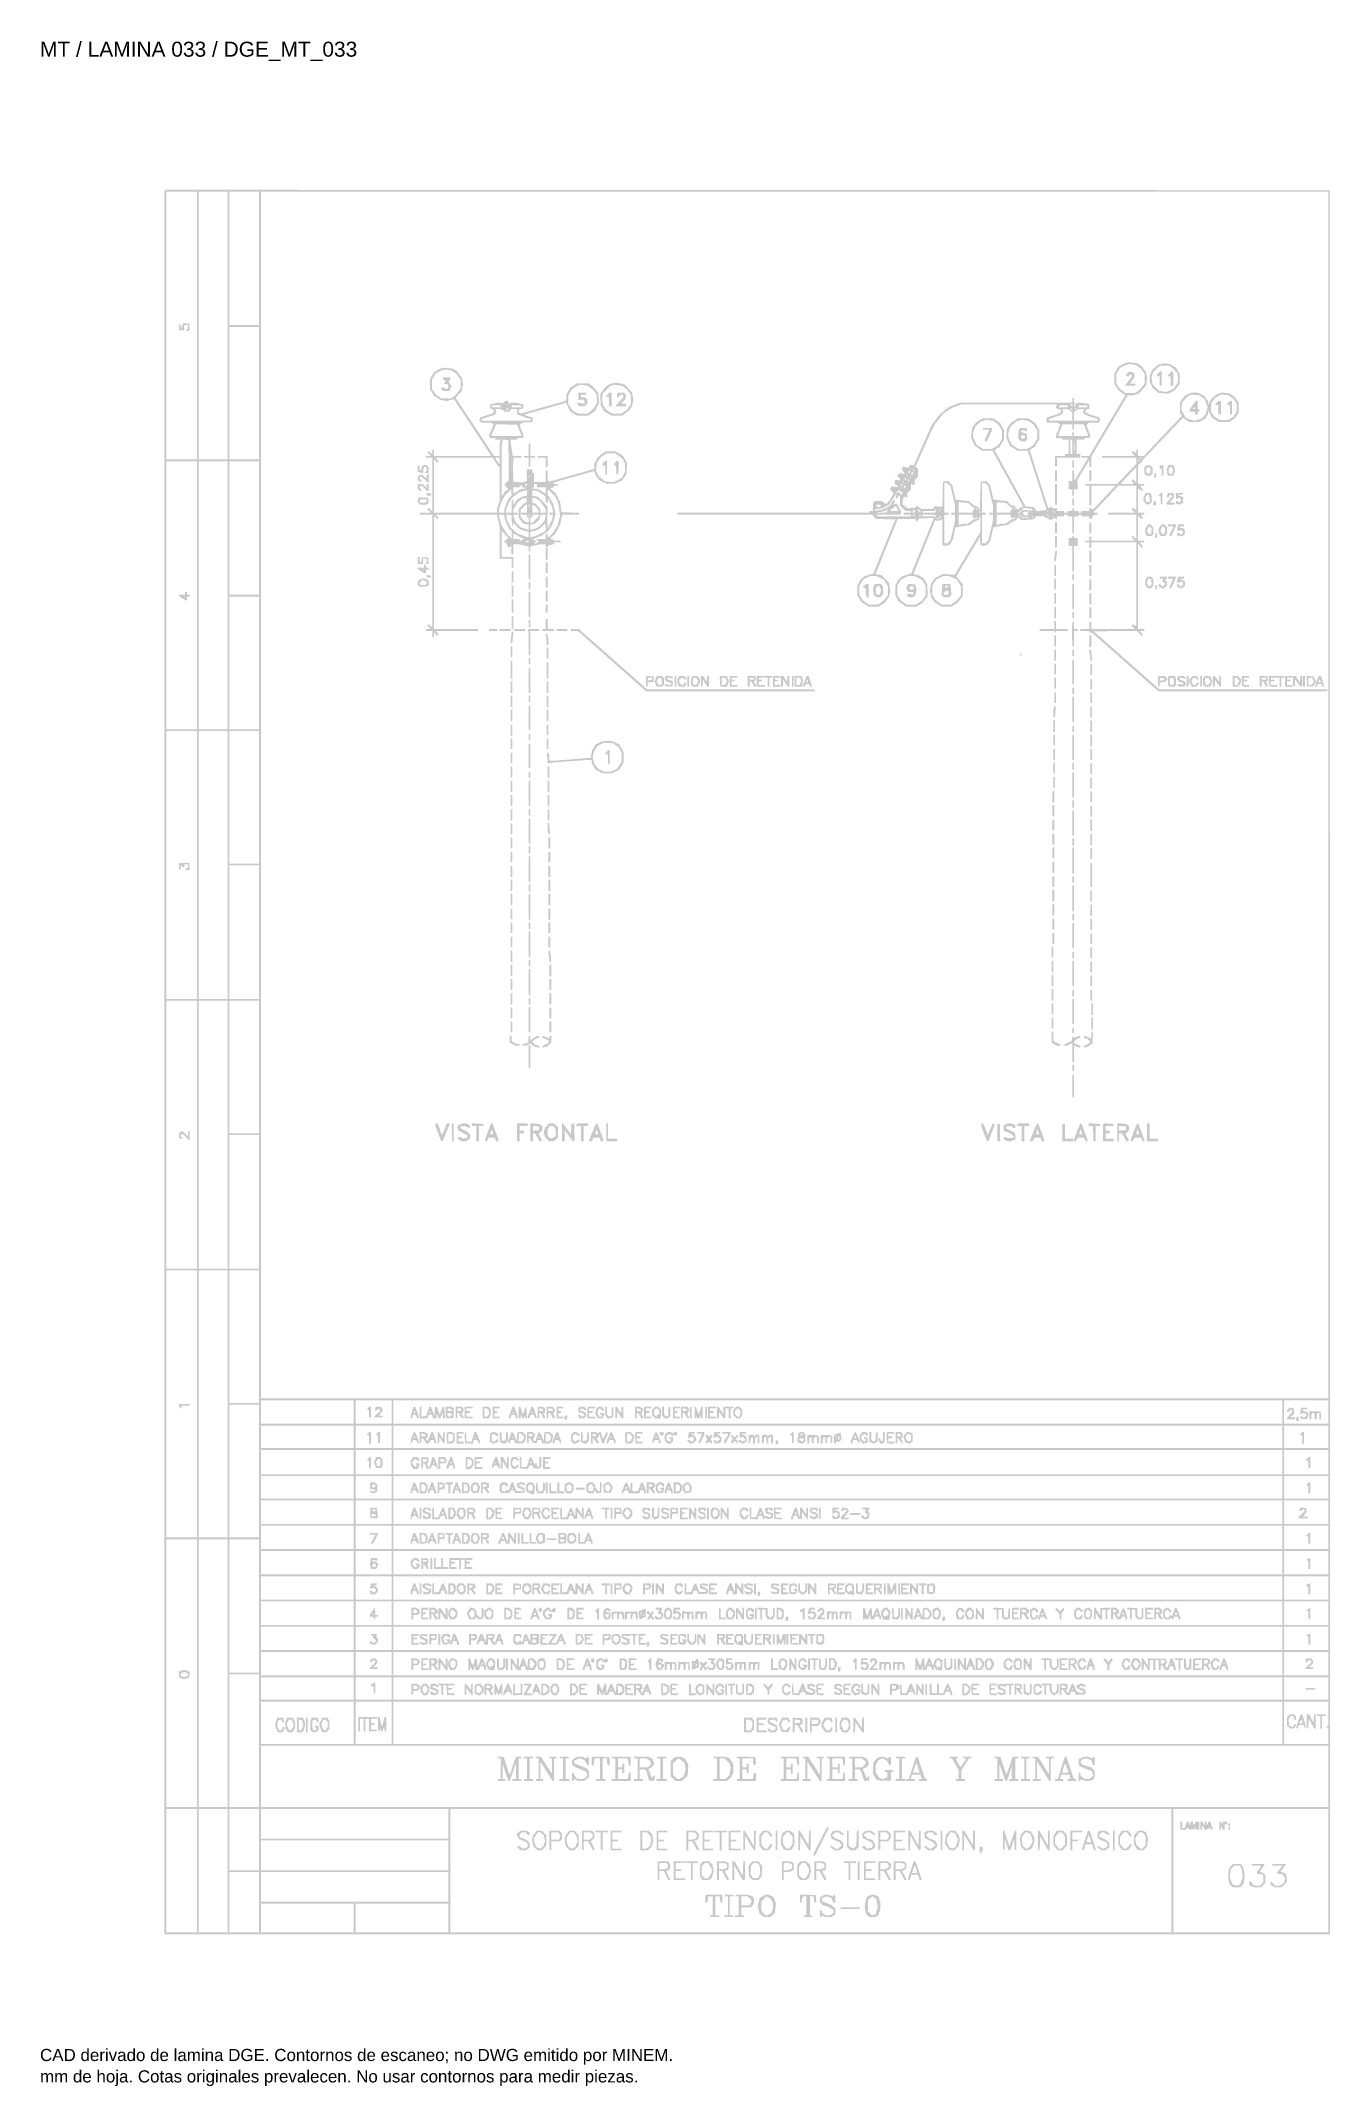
# Model space of a CAD drawing. Header units: millimetres. Extents: x 12 to 193, y 4 to 291.
import ezdxf

# ---------------------------------------------------------------- set-up
doc = ezdxf.new("R2010")
doc.units = ezdxf.units.MM
doc.layers.add('DGE_DATOS', color=7, linetype='Continuous', lineweight=0)
doc.layers.add('DGE_RELLENO', color=7, linetype='Continuous', lineweight=0)
doc.styles.add('DGE_ARIAL', font='arial.ttf')

msp = doc.modelspace()

# ---------------------------------------------------------------- texts
at = {"layer": 'DGE_DATOS', "style": 'DGE_ARIAL'}
for s, height, p in [('MT / LAMINA 033 / DGE_MT_033', 2.1, (12, 289.0389)), ('CAD derivado de lamina DGE. Contornos de escaneo; no DWG emitido por MINEM.', 1.7, (12, 8)), ('mm de hoja. Cotas originales prevalecen. No usar contornos para medir piezas.', 1.7, (12, 5))]:
    msp.add_text(s, height=height, dxfattribs=at).set_placement(p)

# ---------------------------------------------------------------- hatches: boundary and pattern name
at = {"layer": 'DGE_RELLENO'}
h = msp.add_hatch(color=7, dxfattribs=at)
h.paths.add_polyline_path([(29.5364, 270.2916), (29.452, 270.2072), (29.452, 147.9906), (29.452, 25.774), (111.2206, 25.774), (192.9892, 25.774), (192.9575, 148.0433), (192.9258, 270.3126), (111.2733, 270.3443), (29.6208, 270.376)], flags=0)
h.paths.add_polyline_path([(34.0052, 251.3414), (34.0052, 232.5599), (31.8551, 232.5599), (29.705, 232.5599), (29.705, 251.3414), (29.705, 270.1229), (31.8551, 270.1229), (34.0052, 270.1229)], flags=0)
h.paths.add_polyline_path([(38.3055, 251.3414), (38.3055, 232.5599), (36.2819, 232.5599), (34.2582, 232.5599), (34.2582, 251.3414), (34.2582, 270.1229), (36.2819, 270.1229), (38.3055, 270.1229)], flags=0)
h.paths.add_polyline_path([(42.7323, 260.7637), (42.7323, 251.4046), (40.6454, 251.4046), (38.5585, 251.4046), (38.5585, 260.7637), (38.5585, 270.1229), (40.6454, 270.1229), (42.7323, 270.1229)], flags=0)
h.paths.add_polyline_path([(192.7361, 185.5114), (192.7361, 100.8999), (117.8607, 100.8999), (42.9852, 100.8999), (42.9852, 185.5114), (42.9852, 270.1229), (117.8607, 270.1229), (192.7361, 270.1229)], flags=0)
h.paths.add_polyline_path([(42.7323, 241.8558), (42.7323, 232.5599), (40.6454, 232.5599), (38.5585, 232.5599), (38.5585, 241.8558), (38.5585, 251.1517), (40.6454, 251.1517), (42.7323, 251.1517)], flags=0)
h.paths.add_polyline_path([(34.0052, 213.5255), (34.0052, 194.744), (31.8551, 194.744), (29.705, 194.744), (29.705, 213.5255), (29.705, 232.307), (31.8551, 232.307), (34.0052, 232.307)], flags=0)
h.paths.add_polyline_path([(38.3055, 213.5255), (38.3055, 194.744), (36.2819, 194.744), (34.2582, 194.744), (34.2582, 213.5255), (34.2582, 232.307), (36.2819, 232.307), (38.3055, 232.307)], flags=0)
h.paths.add_polyline_path([(42.7323, 222.9478), (42.7323, 213.5887), (40.6454, 213.5887), (38.5585, 213.5887), (38.5585, 222.9478), (38.5585, 232.307), (40.6454, 232.307), (42.7323, 232.307)], flags=0)
h.paths.add_polyline_path([(42.7323, 204.0399), (42.7323, 194.744), (40.6454, 194.744), (38.5585, 194.744), (38.5585, 204.0399), (38.5585, 213.3358), (40.6454, 213.3358), (42.7323, 213.3358)], flags=0)
h.paths.add_polyline_path([(34.0052, 175.7096), (34.0052, 156.9281), (31.8551, 156.9281), (29.705, 156.9281), (29.705, 175.7096), (29.705, 194.4911), (31.8551, 194.4911), (34.0052, 194.4911)], flags=0)
h.paths.add_polyline_path([(38.3055, 175.7096), (38.3055, 156.9281), (36.2819, 156.9281), (34.2582, 156.9281), (34.2582, 175.7096), (34.2582, 194.4911), (36.2819, 194.4911), (38.3055, 194.4911)], flags=0)
h.paths.add_polyline_path([(42.7323, 185.1952), (42.7323, 175.8993), (40.6454, 175.8993), (38.5585, 175.8993), (38.5585, 185.1952), (38.5585, 194.4911), (40.6454, 194.4911), (42.7323, 194.4911)], flags=0)
h.paths.add_polyline_path([(42.7323, 166.2872), (42.7323, 156.9281), (40.6454, 156.9281), (38.5585, 156.9281), (38.5585, 166.2872), (38.5585, 175.6464), (40.6454, 175.6464), (42.7323, 175.6464)], flags=0)
h.paths.add_polyline_path([(34.0052, 137.8937), (34.0052, 119.1122), (31.8551, 119.1122), (29.705, 119.1122), (29.705, 137.8937), (29.705, 156.6752), (31.8551, 156.6752), (34.0052, 156.6752)], flags=0)
h.paths.add_polyline_path([(38.3055, 137.8937), (38.3055, 119.1122), (36.2819, 119.1122), (34.2582, 119.1122), (34.2582, 137.8937), (34.2582, 156.6752), (36.2819, 156.6752), (38.3055, 156.6752)], flags=0)
h.paths.add_polyline_path([(42.7323, 147.3793), (42.7323, 138.0834), (40.6454, 138.0834), (38.5585, 138.0834), (38.5585, 147.3793), (38.5585, 156.6752), (40.6454, 156.6752), (42.7323, 156.6752)], flags=0)
h.paths.add_polyline_path([(42.7323, 128.4713), (42.7323, 119.1122), (40.6454, 119.1122), (38.5585, 119.1122), (38.5585, 128.4713), (38.5585, 137.8305), (40.6454, 137.8305), (42.7323, 137.8305)], flags=0)
h.paths.add_polyline_path([(34.0052, 100.141), (34.0052, 81.4228), (31.8551, 81.4228), (29.705, 81.4228), (29.705, 100.141), (29.705, 118.8593), (31.8551, 118.8593), (34.0052, 118.8593)], flags=0)
h.paths.add_polyline_path([(38.3055, 100.141), (38.3055, 81.4228), (36.2819, 81.4228), (34.2582, 81.4228), (34.2582, 100.141), (34.2582, 118.8593), (36.2819, 118.8593), (38.3055, 118.8593)], flags=0)
h.paths.add_polyline_path([(42.7323, 109.5634), (42.7323, 100.2675), (40.6454, 100.2675), (38.5585, 100.2675), (38.5585, 109.5634), (38.5585, 118.8593), (40.6454, 118.8593), (42.7323, 118.8593)], flags=0)
h.paths.add_polyline_path([(56.0125, 99.0028), (56.0125, 97.3586), (49.4989, 97.3586), (42.9852, 97.3586), (42.9852, 99.0028), (42.9852, 100.6469), (49.4989, 100.6469), (56.0125, 100.6469)], flags=0)
h.paths.add_polyline_path([(61.3247, 99.0028), (61.3247, 97.3586), (58.7951, 97.3586), (56.2655, 97.3586), (56.2655, 99.0028), (56.2655, 100.6469), (58.7951, 100.6469), (61.3247, 100.6469)], flags=0)
h.paths.add_polyline_path([(186.2856, 99.0028), (186.2856, 97.3586), (123.9316, 97.3586), (61.5776, 97.3586), (61.5776, 99.0028), (61.5776, 100.6469), (123.9316, 100.6469), (186.2856, 100.6469)], flags=0)
h.paths.add_polyline_path([(192.7361, 99.0028), (192.7361, 97.3586), (189.6373, 97.3586), (186.5386, 97.3586), (186.5386, 99.0028), (186.5386, 100.6469), (189.6373, 100.6469), (192.7361, 100.6469)], flags=0)
h.paths.add_polyline_path([(42.7323, 90.7187), (42.7323, 81.4228), (40.6454, 81.4228), (38.5585, 81.4228), (38.5585, 90.7187), (38.5585, 100.0146), (40.6454, 100.0146), (42.7323, 100.0146)], flags=0)
h.paths.add_polyline_path([(56.0125, 95.5247), (56.0125, 93.9438), (49.4989, 93.9438), (42.9852, 93.9438), (42.9852, 95.5247), (42.9852, 97.1057), (49.4989, 97.1057), (56.0125, 97.1057)], flags=0)
h.paths.add_polyline_path([(61.3247, 95.5247), (61.3247, 93.9438), (58.7951, 93.9438), (56.2655, 93.9438), (56.2655, 95.5247), (56.2655, 97.1057), (58.7951, 97.1057), (61.3247, 97.1057)], flags=0)
h.paths.add_polyline_path([(186.2856, 95.5247), (186.2856, 93.9438), (123.9316, 93.9438), (61.5776, 93.9438), (61.5776, 95.5247), (61.5776, 97.1057), (123.9316, 97.1057), (186.2856, 97.1057)], flags=0)
h.paths.add_polyline_path([(192.7361, 95.5247), (192.7361, 93.9438), (189.6373, 93.9438), (186.5386, 93.9438), (186.5386, 95.5247), (186.5386, 97.1057), (189.6373, 97.1057), (192.7361, 97.1057)], flags=0)
h.paths.add_polyline_path([(56.0125, 91.9834), (56.0125, 90.276), (49.4989, 90.276), (42.9852, 90.276), (42.9852, 91.9834), (42.9852, 93.6908), (49.4989, 93.6908), (56.0125, 93.6908)], flags=0)
h.paths.add_polyline_path([(61.3247, 91.9834), (61.3247, 90.276), (58.7951, 90.276), (56.2655, 90.276), (56.2655, 91.9834), (56.2655, 93.6908), (58.7951, 93.6908), (61.3247, 93.6908)], flags=0)
h.paths.add_polyline_path([(186.2856, 91.9834), (186.2856, 90.276), (123.9316, 90.276), (61.5776, 90.276), (61.5776, 91.9834), (61.5776, 93.6908), (123.9316, 93.6908), (186.2856, 93.6908)], flags=0)
h.paths.add_polyline_path([(192.7361, 91.9834), (192.7361, 90.276), (189.6373, 90.276), (186.5386, 90.276), (186.5386, 91.9834), (186.5386, 93.6908), (189.6373, 93.6908), (192.7361, 93.6908)], flags=0)
h.paths.add_polyline_path([(56.0125, 88.4421), (56.0125, 86.8612), (49.4989, 86.8612), (42.9852, 86.8612), (42.9852, 88.4421), (42.9852, 90.0231), (49.4989, 90.0231), (56.0125, 90.0231)], flags=0)
h.paths.add_polyline_path([(61.3247, 88.4421), (61.3247, 86.8612), (58.7951, 86.8612), (56.2655, 86.8612), (56.2655, 88.4421), (56.2655, 90.0231), (58.7951, 90.0231), (61.3247, 90.0231)], flags=0)
h.paths.add_polyline_path([(186.2856, 88.4421), (186.2856, 86.8612), (123.9316, 86.8612), (61.5776, 86.8612), (61.5776, 88.4421), (61.5776, 90.0231), (123.9316, 90.0231), (186.2856, 90.0231)], flags=0)
h.paths.add_polyline_path([(192.7361, 88.4421), (192.7361, 86.8612), (189.6373, 86.8612), (186.5386, 86.8612), (186.5386, 88.4421), (186.5386, 90.0231), (189.6373, 90.0231), (192.7361, 90.0231)], flags=0)
h.paths.add_polyline_path([(56.0125, 84.9641), (56.0125, 83.3199), (49.4989, 83.3199), (42.9852, 83.3199), (42.9852, 84.9641), (42.9852, 86.6083), (49.4989, 86.6083), (56.0125, 86.6083)], flags=0)
h.paths.add_polyline_path([(61.3247, 84.9641), (61.3247, 83.3199), (58.7951, 83.3199), (56.2655, 83.3199), (56.2655, 84.9641), (56.2655, 86.6083), (58.7951, 86.6083), (61.3247, 86.6083)], flags=0)
h.paths.add_polyline_path([(186.2856, 84.9641), (186.2856, 83.3199), (123.9316, 83.3199), (61.5776, 83.3199), (61.5776, 84.9641), (61.5776, 86.6083), (123.9316, 86.6083), (186.2856, 86.6083)], flags=0)
h.paths.add_polyline_path([(192.7361, 84.9641), (192.7361, 83.3199), (189.6373, 83.3199), (186.5386, 83.3199), (186.5386, 84.9641), (186.5386, 86.6083), (189.6373, 86.6083), (192.7361, 86.6083)], flags=0)
h.paths.add_polyline_path([(56.0125, 81.4228), (56.0125, 79.7786), (49.4989, 79.7786), (42.9852, 79.7786), (42.9852, 81.4228), (42.9852, 83.067), (49.4989, 83.067), (56.0125, 83.067)], flags=0)
h.paths.add_polyline_path([(61.3247, 81.4228), (61.3247, 79.7786), (58.7951, 79.7786), (56.2655, 79.7786), (56.2655, 81.4228), (56.2655, 83.067), (58.7951, 83.067), (61.3247, 83.067)], flags=0)
h.paths.add_polyline_path([(186.2856, 81.4228), (186.2856, 79.7786), (123.9316, 79.7786), (61.5776, 79.7786), (61.5776, 81.4228), (61.5776, 83.067), (123.9316, 83.067), (186.2856, 83.067)], flags=0)
h.paths.add_polyline_path([(192.7361, 81.4228), (192.7361, 79.7786), (189.6373, 79.7786), (186.5386, 79.7786), (186.5386, 81.4228), (186.5386, 83.067), (189.6373, 83.067), (192.7361, 83.067)], flags=0)
h.paths.add_polyline_path([(34.0052, 62.3884), (34.0052, 43.6069), (31.8551, 43.6069), (29.705, 43.6069), (29.705, 62.3884), (29.705, 81.1699), (31.8551, 81.1699), (34.0052, 81.1699)], flags=0)
h.paths.add_polyline_path([(38.3055, 62.3884), (38.3055, 43.6069), (36.2819, 43.6069), (34.2582, 43.6069), (34.2582, 62.3884), (34.2582, 81.1699), (36.2819, 81.1699), (38.3055, 81.1699)], flags=0)
h.paths.add_polyline_path([(42.7323, 71.8107), (42.7323, 62.4516), (40.6454, 62.4516), (38.5585, 62.4516), (38.5585, 71.8107), (38.5585, 81.1699), (40.6454, 81.1699), (42.7323, 81.1699)], flags=0)
h.paths.add_polyline_path([(56.0125, 77.8815), (56.0125, 76.2374), (49.4989, 76.2374), (42.9852, 76.2374), (42.9852, 77.8815), (42.9852, 79.5257), (49.4989, 79.5257), (56.0125, 79.5257)], flags=0)
h.paths.add_polyline_path([(61.3247, 77.8815), (61.3247, 76.2374), (58.7951, 76.2374), (56.2655, 76.2374), (56.2655, 77.8815), (56.2655, 79.5257), (58.7951, 79.5257), (61.3247, 79.5257)], flags=0)
h.paths.add_polyline_path([(186.2856, 77.8815), (186.2856, 76.2374), (123.9316, 76.2374), (61.5776, 76.2374), (61.5776, 77.8815), (61.5776, 79.5257), (123.9316, 79.5257), (186.2856, 79.5257)], flags=0)
h.paths.add_polyline_path([(192.7361, 77.8815), (192.7361, 76.2374), (189.6373, 76.2374), (186.5386, 76.2374), (186.5386, 77.8815), (186.5386, 79.5257), (189.6373, 79.5257), (192.7361, 79.5257)], flags=0)
h.paths.add_polyline_path([(56.0125, 74.3402), (56.0125, 72.6961), (49.4989, 72.6961), (42.9852, 72.6961), (42.9852, 74.3402), (42.9852, 75.9844), (49.4989, 75.9844), (56.0125, 75.9844)], flags=0)
h.paths.add_polyline_path([(61.3247, 74.3402), (61.3247, 72.6961), (58.7951, 72.6961), (56.2655, 72.6961), (56.2655, 74.3402), (56.2655, 75.9844), (58.7951, 75.9844), (61.3247, 75.9844)], flags=0)
h.paths.add_polyline_path([(186.2856, 74.3402), (186.2856, 72.6961), (123.9316, 72.6961), (61.5776, 72.6961), (61.5776, 74.3402), (61.5776, 75.9844), (123.9316, 75.9844), (186.2856, 75.9844)], flags=0)
h.paths.add_polyline_path([(192.7361, 74.3402), (192.7361, 72.6961), (189.6373, 72.6961), (186.5386, 72.6961), (186.5386, 74.3402), (186.5386, 75.9844), (189.6373, 75.9844), (192.7361, 75.9844)], flags=0)
h.paths.add_polyline_path([(56.0125, 70.7989), (56.0125, 69.1548), (49.4989, 69.1548), (42.9852, 69.1548), (42.9852, 70.7989), (42.9852, 72.4431), (49.4989, 72.4431), (56.0125, 72.4431)], flags=0)
h.paths.add_polyline_path([(61.3247, 70.7989), (61.3247, 69.1548), (58.7951, 69.1548), (56.2655, 69.1548), (56.2655, 70.7989), (56.2655, 72.4431), (58.7951, 72.4431), (61.3247, 72.4431)], flags=0)
h.paths.add_polyline_path([(186.2856, 70.7989), (186.2856, 69.1548), (123.9316, 69.1548), (61.5776, 69.1548), (61.5776, 70.7989), (61.5776, 72.4431), (123.9316, 72.4431), (186.2856, 72.4431)], flags=0)
h.paths.add_polyline_path([(192.7361, 70.7989), (192.7361, 69.1548), (189.6373, 69.1548), (186.5386, 69.1548), (186.5386, 70.7989), (186.5386, 72.4431), (189.6373, 72.4431), (192.7361, 72.4431)], flags=0)
h.paths.add_polyline_path([(56.0125, 67.2577), (56.0125, 65.6135), (49.4989, 65.6135), (42.9852, 65.6135), (42.9852, 67.2577), (42.9852, 68.9018), (49.4989, 68.9018), (56.0125, 68.9018)], flags=0)
h.paths.add_polyline_path([(61.3247, 67.2577), (61.3247, 65.6135), (58.7951, 65.6135), (56.2655, 65.6135), (56.2655, 67.2577), (56.2655, 68.9018), (58.7951, 68.9018), (61.3247, 68.9018)], flags=0)
h.paths.add_polyline_path([(186.2856, 67.2577), (186.2856, 65.6135), (123.9316, 65.6135), (61.5776, 65.6135), (61.5776, 67.2577), (61.5776, 68.9018), (123.9316, 68.9018), (186.2856, 68.9018)], flags=0)
h.paths.add_polyline_path([(192.7361, 67.2577), (192.7361, 65.6135), (189.6373, 65.6135), (186.5386, 65.6135), (186.5386, 67.2577), (186.5386, 68.9018), (189.6373, 68.9018), (192.7361, 68.9018)], flags=0)
h.paths.add_polyline_path([(56.0125, 63.7164), (56.0125, 62.0722), (49.4989, 62.0722), (42.9852, 62.0722), (42.9852, 63.7164), (42.9852, 65.3605), (49.4989, 65.3605), (56.0125, 65.3605)], flags=0)
h.paths.add_polyline_path([(61.3247, 63.7164), (61.3247, 62.0722), (58.7951, 62.0722), (56.2655, 62.0722), (56.2655, 63.7164), (56.2655, 65.3605), (58.7951, 65.3605), (61.3247, 65.3605)], flags=0)
h.paths.add_polyline_path([(186.2856, 63.7164), (186.2856, 62.0722), (123.9316, 62.0722), (61.5776, 62.0722), (61.5776, 63.7164), (61.5776, 65.3605), (123.9316, 65.3605), (186.2856, 65.3605)], flags=0)
h.paths.add_polyline_path([(192.7361, 63.7164), (192.7361, 62.0722), (189.6373, 62.0722), (186.5386, 62.0722), (186.5386, 63.7164), (186.5386, 65.3605), (189.6373, 65.3605), (192.7361, 65.3605)], flags=0)
h.paths.add_polyline_path([(42.7323, 52.9028), (42.7323, 43.6069), (40.6454, 43.6069), (38.5585, 43.6069), (38.5585, 52.9028), (38.5585, 62.1987), (40.6454, 62.1987), (42.7323, 62.1987)], flags=0)
h.paths.add_polyline_path([(56.0125, 60.2383), (56.0125, 58.6574), (49.4989, 58.6574), (42.9852, 58.6574), (42.9852, 60.2383), (42.9852, 61.8193), (49.4989, 61.8193), (56.0125, 61.8193)], flags=0)
h.paths.add_polyline_path([(61.3247, 60.2383), (61.3247, 58.6574), (58.7951, 58.6574), (56.2655, 58.6574), (56.2655, 60.2383), (56.2655, 61.8193), (58.7951, 61.8193), (61.3247, 61.8193)], flags=0)
h.paths.add_polyline_path([(186.2856, 60.2383), (186.2856, 58.6574), (123.9316, 58.6574), (61.5776, 58.6574), (61.5776, 60.2383), (61.5776, 61.8193), (123.9316, 61.8193), (186.2856, 61.8193)], flags=0)
h.paths.add_polyline_path([(192.7361, 60.2383), (192.7361, 58.6574), (189.6373, 58.6574), (186.5386, 58.6574), (186.5386, 60.2383), (186.5386, 61.8193), (189.6373, 61.8193), (192.7361, 61.8193)], flags=0)
h.paths.add_polyline_path([(56.0125, 55.4323), (56.0125, 52.4601), (49.4989, 52.4601), (42.9852, 52.4601), (42.9852, 55.4323), (42.9852, 58.4044), (49.4989, 58.4044), (56.0125, 58.4044)], flags=0)
h.paths.add_polyline_path([(61.3247, 55.4323), (61.3247, 52.4601), (58.7951, 52.4601), (56.2655, 52.4601), (56.2655, 55.4323), (56.2655, 58.4044), (58.7951, 58.4044), (61.3247, 58.4044)], flags=0)
h.paths.add_polyline_path([(186.2856, 55.4323), (186.2856, 52.4601), (123.9316, 52.4601), (61.5776, 52.4601), (61.5776, 55.4323), (61.5776, 58.4044), (123.9316, 58.4044), (186.2856, 58.4044)], flags=0)
h.paths.add_polyline_path([(192.7361, 56.7076), (192.7361, 55.0107), (192.578, 54.9527), (192.4199, 54.8948), (192.578, 54.7272), (192.7361, 54.5596), (192.7361, 53.5099), (192.7361, 52.4601), (189.6373, 52.4601), (186.5386, 52.4601), (186.5386, 55.4323), (186.5386, 58.4044), (189.6373, 58.4044), (192.7361, 58.4044)], flags=0)
h.paths.add_polyline_path([(192.7361, 47.907), (192.7361, 43.6069), (117.8607, 43.6069), (42.9852, 43.6069), (42.9852, 47.907), (42.9852, 52.2072), (117.8607, 52.2072), (192.7361, 52.2072)], flags=0)
h.paths.add_polyline_path([(34.0052, 34.6905), (34.0052, 26.0269), (31.8551, 26.0269), (29.705, 26.0269), (29.705, 34.6905), (29.705, 43.354), (31.8551, 43.354), (34.0052, 43.354)], flags=0)
h.paths.add_polyline_path([(38.3055, 34.6905), (38.3055, 26.0269), (36.2819, 26.0269), (34.2582, 26.0269), (34.2582, 34.6905), (34.2582, 43.354), (36.2819, 43.354), (38.3055, 43.354)], flags=0)
h.paths.add_polyline_path([(42.7323, 39.0538), (42.7323, 34.7537), (40.6454, 34.7537), (38.5585, 34.7537), (38.5585, 39.0538), (38.5585, 43.354), (40.6454, 43.354), (42.7323, 43.354)], flags=0)
h.paths.add_polyline_path([(69.2928, 41.2671), (69.2928, 39.1803), (56.139, 39.1803), (42.9852, 39.1803), (42.9852, 41.2671), (42.9852, 43.354), (56.139, 43.354), (69.2928, 43.354)], flags=0)
h.paths.add_polyline_path([(170.7288, 34.6905), (170.7288, 26.0269), (120.1373, 26.0269), (69.5458, 26.0269), (69.5458, 34.6905), (69.5458, 43.354), (120.1373, 43.354), (170.7288, 43.354)], flags=0)
h.paths.add_polyline_path([(192.7361, 34.6905), (192.7361, 26.0269), (181.8589, 26.0269), (170.9817, 26.0269), (170.9817, 34.6905), (170.9817, 43.354), (181.8589, 43.354), (192.7361, 43.354)], flags=0)
h.paths.add_polyline_path([(69.2928, 36.8405), (69.2928, 34.7537), (56.139, 34.7537), (42.9852, 34.7537), (42.9852, 36.8405), (42.9852, 38.9274), (56.139, 38.9274), (69.2928, 38.9274)], flags=0)
h.paths.add_polyline_path([(42.7323, 30.2638), (42.7323, 26.0269), (40.6454, 26.0269), (38.5585, 26.0269), (38.5585, 30.2638), (38.5585, 34.5007), (40.6454, 34.5007), (42.7323, 34.5007)], flags=0)
h.paths.add_polyline_path([(69.2928, 32.4139), (69.2928, 30.3271), (56.139, 30.3271), (42.9852, 30.3271), (42.9852, 32.4139), (42.9852, 34.5007), (56.139, 34.5007), (69.2928, 34.5007)], flags=0)
h.paths.add_polyline_path([(56.0125, 28.0505), (56.0125, 26.0269), (49.4989, 26.0269), (42.9852, 26.0269), (42.9852, 28.0505), (42.9852, 30.0741), (49.4989, 30.0741), (56.0125, 30.0741)], flags=0)
h.paths.add_polyline_path([(69.2928, 28.0505), (69.2928, 26.0269), (62.7792, 26.0269), (56.2655, 26.0269), (56.2655, 28.0505), (56.2655, 30.0741), (62.7792, 30.0741), (69.2928, 30.0741)], flags=0)
h.paths.add_polyline_path([(31.9206, 251.2547), (31.7385, 250.8355), (31.7336, 251.1833), (31.7286, 251.5311), (31.6021, 251.5311), (31.4757, 251.5311), (31.4757, 251.0884), (31.4757, 250.6458), (31.8631, 250.6458), (32.2504, 250.6458), (32.2279, 250.8671), (32.2054, 251.0884), (32.22, 251.2465), (32.2345, 251.4046), (32.4875, 251.4046), (32.7405, 251.4046), (32.7405, 251.1591), (32.7405, 250.9137), (32.6119, 250.8342), (32.4834, 250.7548), (32.5527, 250.6426), (32.6221, 250.5304), (32.8144, 250.6042), (33.0068, 250.678), (32.9685, 251.1362), (32.9302, 251.5943), (32.5165, 251.6342), (32.1028, 251.674)], flags=0)
h.paths.add_polyline_path([(164.4048, 246.114), (164.0886, 246.0294), (163.6928, 245.8127), (163.297, 245.596), (163.0134, 245.1171), (162.7298, 244.6382), (162.7225, 243.8794), (162.7152, 243.1205), (163.0144, 242.6653), (163.3137, 242.2101), (163.7922, 241.9025), (164.2707, 241.5949), (161.7316, 237.3303), (159.1925, 233.0658), (158.6367, 233.0658), (158.0809, 233.0658), (158.0809, 232.9393), (158.0809, 232.8129), (158.5236, 232.8129), (158.9662, 232.8129), (158.9662, 232.7397), (158.9662, 232.6666), (158.0493, 231.1313), (157.1323, 229.596), (157.0944, 230.3191), (157.0564, 231.0422), (156.9363, 231.0422), (156.8161, 231.0422), (156.8161, 230.2834), (156.8161, 229.5245), (156.5631, 229.5245), (156.3102, 229.5245), (156.3102, 228.9554), (156.3102, 228.3863), (156.5631, 228.3863), (156.8161, 228.3863), (156.8161, 227.9436), (156.8161, 227.5009), (156.9426, 227.5009), (157.0691, 227.5009), (157.0691, 227.9436), (157.0691, 228.3863), (157.3285, 228.3863), (157.588, 228.3863), (157.5638, 229.0502), (157.5396, 229.7142), (158.3792, 231.1055), (159.2188, 232.4967), (159.219, 231.9517), (159.2192, 231.4067), (159.3457, 231.4849), (159.4722, 231.563), (159.4722, 232.2561), (159.4722, 232.9491), (162.0305, 237.2443), (164.5889, 241.5396), (164.9079, 241.5403), (165.2269, 241.541), (165.687, 241.6688), (166.147, 241.7966), (166.653, 242.3455), (167.159, 242.8944), (167.2471, 243.4158), (167.3351, 243.9371), (167.2493, 244.3509), (167.1636, 244.7647), (166.8621, 245.21), (166.5607, 245.6553), (166.21, 245.8619), (165.8593, 246.0685), (165.2902, 246.1336), (164.721, 246.1986)], flags=0)
h.paths.add_polyline_path([(166.0756, 245.5642), (166.4184, 245.3238), (166.7035, 244.9234), (166.9886, 244.5231), (166.9886, 243.885), (166.9886, 243.2469), (166.6949, 242.8496), (166.4011, 242.4523), (166.0039, 242.1586), (165.6066, 241.8649), (164.9552, 241.8743), (164.3038, 241.8837), (163.9167, 242.1593), (163.5295, 242.435), (163.255, 242.8205), (162.9805, 243.206), (162.9864, 243.8653), (162.9923, 244.5246), (163.2499, 244.9608), (163.5075, 245.3971), (163.9246, 245.6112), (164.3416, 245.8253), (164.5945, 245.8807), (164.8475, 245.9362), (165.2902, 245.8704), (165.7329, 245.8047)], flags=0)
h.paths.add_polyline_path([(169.3671, 245.9762), (168.954, 245.903), (168.5003, 245.5394), (168.0466, 245.1757), (167.8699, 244.753), (167.6933, 244.3302), (167.6933, 243.8709), (167.6933, 243.4117), (167.9008, 242.9744), (168.1083, 242.5371), (168.5243, 242.2199), (168.9403, 241.9026), (169.6132, 241.8398), (170.2861, 241.777), (170.7198, 242.0061), (171.1535, 242.2352), (171.5283, 242.7045), (171.9032, 243.1738), (171.9032, 243.8618), (171.9032, 244.5499), (171.6258, 244.9987), (171.3484, 245.4476), (170.9437, 245.6903), (170.539, 245.933), (170.1596, 245.9912), (169.7802, 246.0494)], flags=0)
h.paths.add_polyline_path([(171.0616, 245.1608), (171.6141, 244.6083), (171.6281, 244.2438), (171.6421, 243.8794), (171.6159, 243.5703), (171.5896, 243.2612), (171.2794, 242.8545), (170.9691, 242.4478), (170.5193, 242.2343), (170.0694, 242.0208), (169.5294, 242.1018), (168.9894, 242.1828), (168.5365, 242.6357), (168.0835, 243.0887), (168.0056, 243.6105), (167.9277, 244.1323), (168.0671, 244.4981), (168.2066, 244.8638), (168.6703, 245.2886), (169.134, 245.7133), (169.8215, 245.7133), (170.5091, 245.7133)], flags=0)
h.paths.add_polyline_path([(68.4075, 245.3551), (68.0913, 245.2705), (67.6954, 245.0539), (67.2996, 244.8372), (67.016, 244.3583), (66.7324, 243.8794), (66.7251, 243.1205), (66.7178, 242.3617), (67.0153, 241.9092), (67.3127, 241.4567), (67.7282, 241.1843), (68.1438, 240.9119), (68.6316, 240.8339), (69.1195, 240.7559), (69.596, 240.8875), (70.0725, 241.0191), (72.6549, 237.1034), (75.2373, 233.1877), (75.2373, 233.1267), (75.2373, 233.0658), (71.2532, 233.0658), (67.2692, 233.0658), (67.2692, 233.5085), (67.2692, 233.9511), (67.1427, 233.9511), (67.0162, 233.9511), (67.0162, 233.6153), (67.0162, 233.2796), (66.7625, 233.5092), (66.5087, 233.7388), (66.426, 233.656), (66.3432, 233.5733), (66.5728, 233.3195), (66.8024, 233.0658), (66.4666, 233.0658), (66.1308, 233.0658), (66.1308, 232.9393), (66.1308, 232.8129), (66.5735, 232.8129), (67.0162, 232.8129), (67.0162, 229.0623), (67.0162, 225.3117), (66.7625, 225.5413), (66.5087, 225.7709), (66.426, 225.6881), (66.3432, 225.6054), (66.5728, 225.3516), (66.8024, 225.0979), (66.024, 225.0979), (65.2455, 225.0979), (65.2455, 224.9714), (65.2455, 224.845), (66.1308, 224.845), (67.0162, 224.845), (67.0162, 216.9207), (67.0162, 208.9964), (66.7625, 209.2261), (66.5087, 209.4557), (66.426, 209.3729), (66.3432, 209.2901), (66.5728, 209.0364), (66.8024, 208.7827), (66.4666, 208.7827), (66.1308, 208.7827), (66.1308, 208.6562), (66.1308, 208.5297), (66.5735, 208.5297), (67.0162, 208.5297), (67.0162, 208.0871), (67.0162, 207.6444), (67.1427, 207.6444), (67.2692, 207.6444), (67.2732, 207.9922), (67.2772, 208.34), (67.4452, 208.1187), (67.6132, 207.8974), (67.7574, 207.8974), (67.9015, 207.8974), (67.9015, 207.9823), (67.9015, 208.0672), (67.6922, 208.2985), (67.4829, 208.5297), (70.4748, 208.5297), (73.4666, 208.5297), (73.4666, 208.6562), (73.4666, 208.7827), (70.3679, 208.7827), (67.2692, 208.7827), (67.2692, 216.707), (67.2692, 224.6312), (67.5229, 224.4016), (67.7766, 224.172), (67.8594, 224.2548), (67.9422, 224.3375), (67.7125, 224.5912), (67.4829, 224.845), (71.7797, 224.845), (76.0764, 224.845), (76.2909, 223.928), (76.5053, 223.0111), (76.5037, 220.8294), (76.5021, 218.6477), (77.3242, 218.6477), (78.1463, 218.6477), (78.1463, 218.0153), (78.1463, 217.383), (78.2728, 217.383), (78.3993, 217.383), (78.3993, 218.1418), (78.3993, 218.9007), (77.5772, 218.9007), (76.7551, 218.9007), (76.7551, 220.7598), (76.7551, 222.619), (76.8509, 222.4989), (76.9467, 222.3787), (77.3154, 221.9696), (77.6841, 221.5604), (77.3145, 221.2425), (76.9448, 220.9246), (77.1447, 220.9244), (77.3447, 220.9243), (77.5139, 220.6081), (77.6832, 220.2919), (77.8422, 220.2919), (78.0013, 220.2919), (78.0591, 220.5132), (78.117, 220.7345), (78.1317, 220.0073), (78.1463, 219.2801), (78.2728, 219.2801), (78.3993, 219.2801), (78.3993, 219.9757), (78.3993, 220.6713), (78.8066, 220.6713), (79.214, 220.6713), (79.8817, 220.5161), (80.5494, 220.3608), (80.5494, 220.0102), (80.5494, 219.6595), (80.6759, 219.6595), (80.8024, 219.6595), (80.8024, 220.0102), (80.8024, 220.3608), (81.4701, 220.5161), (82.1378, 220.6713), (82.5452, 220.6713), (82.9525, 220.6713), (82.9525, 220.4816), (82.9525, 220.2919), (83.1422, 220.2919), (83.332, 220.2919), (83.332, 220.4083), (83.332, 220.5247), (83.7114, 220.6081), (84.0908, 220.6914), (84.0908, 220.8078), (84.0908, 220.9243), (84.6042, 220.9243), (85.1176, 220.9243), (85.0394, 221.0507), (84.9612, 221.1772), (84.6037, 221.1772), (84.2462, 221.1772), (83.9193, 221.3468), (83.5923, 221.5164), (83.953, 221.8619), (84.3136, 222.2074), (84.6318, 222.799), (84.95, 223.3905), (85.1097, 224.1177), (85.2694, 224.845), (86.4508, 224.845), (87.6322, 224.845), (87.6322, 224.9669), (87.6322, 225.0888), (86.4005, 225.125), (85.1689, 225.1612), (85.0702, 225.8568), (84.9715, 226.5524), (84.6311, 227.228), (84.2907, 227.9036), (83.9062, 228.2089), (83.5217, 228.5141), (83.8062, 228.5914), (84.0908, 228.6687), (84.0908, 228.7804), (84.0908, 228.8922), (84.4145, 228.8922), (84.7381, 228.8922), (84.66, 229.0186), (84.5818, 229.1451), (84.3363, 229.1451), (84.0908, 229.1451), (84.0908, 229.2498), (84.0908, 229.3545), (86.7153, 230.0889), (89.3397, 230.8232), (89.5488, 230.881), (89.758, 230.9389), (89.8512, 230.6452), (89.9444, 230.3515), (90.2036, 230.0009), (90.4629, 229.6503), (90.9847, 229.3977), (91.5065, 229.1451), (92.0673, 229.1479), (92.6281, 229.1507), (93.1466, 229.3861), (93.665, 229.6215), (93.9644, 230.0419), (94.2637, 230.4623), (94.3137, 231.2476), (94.3637, 232.0328), (94.0664, 232.5617), (93.7692, 233.0906), (93.2508, 233.3944), (92.7324, 233.6982), (92.0261, 233.6982), (91.3198, 233.6982), (90.7853, 233.2871), (90.2508, 232.8761), (90.0166, 232.4354), (89.7824, 231.9947), (89.7813, 231.6133), (89.7802, 231.2319), (86.5877, 230.335), (83.3952, 229.438), (83.3023, 229.5761), (83.2093, 229.7142), (83.2074, 230.3075), (83.2055, 230.9008), (83.079, 230.979), (82.9525, 231.0571), (82.9525, 230.2276), (82.9525, 229.3981), (82.1304, 229.3981), (81.3083, 229.3981), (81.2937, 229.8091), (81.2792, 230.2201), (81.3017, 230.4415), (81.3242, 230.6628), (81.1898, 230.6628), (81.0553, 230.6628), (81.0553, 230.9157), (81.0553, 231.1687), (80.6759, 231.1687), (80.2965, 231.1687), (80.2842, 230.8209), (80.272, 230.4731), (80.2931, 230.0101), (80.3142, 229.5472), (80.0288, 229.4566), (79.7435, 229.3661), (79.1154, 229.3802), (78.4873, 229.3944), (78.4572, 229.4278), (78.4271, 229.4613), (78.3914, 230.3466), (78.3558, 231.2319), (78.3775, 232.0224), (78.3993, 232.8129), (78.9684, 232.8129), (79.5376, 232.8129), (79.5376, 232.9393), (79.5376, 233.0658), (78.9271, 233.0658), (78.3166, 233.0658), (78.1674, 234.046), (78.0182, 235.0262), (78.019, 235.1843), (78.0198, 235.3424), (78.4551, 235.3424), (78.8903, 235.3424), (78.9684, 235.4688), (79.0466, 235.5953), (79.4186, 235.5953), (79.7905, 235.5953), (79.7905, 235.8166), (79.7904, 236.038), (79.5354, 236.7089), (79.2804, 237.3798), (79.4564, 237.5558), (79.6324, 237.7318), (80.3755, 237.7702), (81.1186, 237.8086), (81.1186, 238.1139), (81.1186, 238.4191), (80.4994, 238.6263), (79.8802, 238.8334), (82.6981, 239.6279), (85.5161, 240.4223), (85.6572, 240.4704), (85.7983, 240.5185), (86.0877, 239.9004), (86.3772, 239.2823), (86.8466, 239.0043), (87.316, 238.7264), (88.0964, 238.7183), (88.8768, 238.7102), (89.3775, 239.0415), (89.8782, 239.3729), (90.1631, 239.9613), (90.4479, 240.5496), (90.3772, 241.235), (90.3064, 241.9204), (90.0161, 242.2709), (89.7259, 242.6214), (89.3564, 242.9273), (88.987, 243.2332), (88.1515, 243.2378), (87.316, 243.2424), (86.8476, 242.9285), (86.3792, 242.6146), (86.1216, 242.1569), (85.864, 241.6993), (85.8311, 241.2472), (85.7983, 240.7951), (82.6031, 239.8961), (79.4079, 238.9972), (79.283, 239.0743), (79.1582, 239.1515), (79.1582, 239.3369), (79.1582, 239.5223), (79.4744, 239.6425), (79.7905, 239.7627), (79.7905, 240.0128), (79.7905, 240.263), (79.3163, 240.3947), (78.842, 240.5264), (78.3677, 240.5271), (77.8934, 240.5278), (77.8854, 240.3697), (77.8773, 240.2116), (77.7629, 240.4962), (77.6486, 240.7808), (77.4598, 240.7808), (77.2709, 240.7808), (77.1196, 240.6188), (76.9683, 240.4568), (76.5687, 240.5034), (76.1691, 240.5501), (75.64, 240.4076), (75.1108, 240.2651), (75.1108, 240.0316), (75.1108, 239.7981), (75.4355, 239.5853), (75.7602, 239.3726), (75.6123, 239.1945), (75.4645, 239.0164), (74.601, 238.7383), (73.7376, 238.4602), (73.68, 238.2399), (73.6224, 238.0197), (73.7595, 237.8825), (73.8966, 237.7454), (74.576, 237.7454), (75.2554, 237.7454), (75.4377, 237.563), (75.6201, 237.3807), (75.2982, 236.6529), (74.9763, 235.9251), (75.0396, 235.7602), (75.1029, 235.5953), (75.4863, 235.5953), (75.8697, 235.5953), (75.8697, 235.4688), (75.8697, 235.3424), (76.2627, 235.3424), (76.6556, 235.3424), (76.5789, 235.1423), (76.5021, 234.9422), (76.5021, 234.004), (76.5021, 233.0658), (76.091, 233.0667), (75.68, 233.0676), (72.9981, 237.1366), (70.3163, 241.2056), (70.7395, 241.6741), (71.1628, 242.1426), (71.2503, 242.6604), (71.3378, 243.1783), (71.252, 243.5921), (71.1662, 244.0059), (70.8648, 244.4512), (70.5633, 244.8965), (70.2127, 245.1031), (69.862, 245.3097), (69.2928, 245.3747), (68.7237, 245.4397)], flags=0)
h.paths.add_polyline_path([(70.0783, 244.8054), (70.4211, 244.5649), (70.7062, 244.1646), (70.9912, 243.7642), (70.9912, 243.1261), (70.9912, 242.488), (70.6975, 242.0907), (70.4038, 241.6934), (70.0065, 241.3997), (69.6092, 241.106), (68.9578, 241.1154), (68.3064, 241.1248), (67.9193, 241.4005), (67.5322, 241.6761), (67.2576, 242.0617), (66.9831, 242.4472), (66.989, 243.1065), (66.995, 243.7657), (67.2526, 244.202), (67.5102, 244.6382), (67.9272, 244.8523), (68.3442, 245.0664), (68.5972, 245.1219), (68.8501, 245.1773), (69.2928, 245.1116), (69.7355, 245.0459)], flags=0)
h.paths.add_polyline_path([(89.2432, 242.6004), (89.6611, 242.2816), (89.864, 241.972), (90.0668, 241.6624), (90.122, 241.1267), (90.1772, 240.5911), (89.9348, 240.1516), (89.6925, 239.7121), (89.2408, 239.3465), (88.7891, 238.9809), (88.1694, 238.9809), (87.5496, 238.9809), (87.1519, 239.1866), (86.7541, 239.3923), (86.4343, 239.8629), (86.1145, 240.3336), (86.1145, 240.9533), (86.1145, 241.573), (86.3697, 241.9859), (86.6249, 242.3988), (86.9704, 242.6332), (87.316, 242.8676), (87.569, 242.9553), (87.8219, 243.043), (88.3236, 242.9811), (88.8253, 242.9191)], flags=0)
h.paths.add_polyline_path([(76.6286, 240.0219), (76.6286, 239.8954), (75.9887, 239.8954), (75.3489, 239.8954), (75.427, 240.0219), (75.5052, 240.1484), (76.0669, 240.1484), (76.6286, 240.1484)], flags=0)
h.paths.add_polyline_path([(79.4744, 240.0219), (79.5525, 239.8954), (78.8494, 239.8954), (78.1463, 239.8954), (78.1463, 240.0219), (78.1463, 240.1484), (78.7713, 240.1484), (79.3962, 240.1484)], flags=0)
h.paths.add_polyline_path([(77.7036, 239.6425), (77.6255, 239.516), (77.4116, 239.5249), (77.1977, 239.5338), (77.4507, 239.6425), (77.7036, 239.7512), (77.7427, 239.7601), (77.7818, 239.769)], flags=0)
h.paths.add_polyline_path([(76.9373, 239.4488), (77.1828, 239.2631), (77.4658, 239.2631), (77.7488, 239.2631), (77.9385, 239.4528), (78.1283, 239.6425), (78.5167, 239.6425), (78.9052, 239.6425), (78.9052, 239.2722), (78.9052, 238.9018), (79.5957, 238.6435), (80.2862, 238.3852), (80.6066, 238.3047), (80.9271, 238.2243), (80.8573, 238.1113), (80.7875, 237.9983), (77.38, 237.9983), (73.9725, 237.9983), (73.9725, 238.1145), (73.9725, 238.2306), (74.8263, 238.5107), (75.68, 238.7908), (75.8483, 238.9244), (76.0165, 239.058), (75.9607, 239.3502), (75.9048, 239.6425), (76.2983, 239.6385), (76.6918, 239.6344)], flags=0)
h.paths.add_polyline_path([(79.2332, 236.6805), (79.5376, 235.9318), (79.5376, 235.89), (79.5376, 235.8483), (77.4507, 235.8483), (75.3638, 235.8483), (75.3638, 235.959), (75.3638, 236.0697), (75.6802, 236.7851), (75.9965, 237.5004), (77.4627, 237.4648), (78.9288, 237.4292)], flags=0)
h.paths.add_polyline_path([(77.7377, 232.4732), (77.7717, 229.6673), (77.4478, 229.3434), (77.1238, 229.0195), (77.3821, 228.7423), (77.6404, 228.465), (77.6404, 228.3759), (77.6404, 228.2868), (77.4514, 228.2143), (77.2624, 228.1418), (77.0092, 227.7265), (76.756, 227.3112), (76.7555, 230.9316), (76.7551, 234.5519), (76.8355, 234.9539), (76.9159, 235.3558), (77.3098, 235.3175), (77.7036, 235.2791)], flags=0)
h.paths.add_polyline_path([(93.1738, 233.0683), (93.6941, 232.6914), (93.8884, 232.3157), (94.0826, 231.9401), (94.0826, 231.3943), (94.0826, 230.8486), (93.848, 230.411), (93.6133, 229.9735), (93.0575, 229.6757), (92.5017, 229.378), (91.9062, 229.4322), (91.3108, 229.4864), (90.8626, 229.8282), (90.4145, 230.17), (90.2108, 230.5638), (90.0072, 230.9576), (90.0646, 231.5555), (90.1221, 232.1533), (90.3969, 232.5027), (90.6717, 232.8521), (91.0737, 233.1487), (91.4757, 233.4452), (92.0646, 233.4452), (92.6534, 233.4452)], flags=0)
h.paths.add_polyline_path([(75.8879, 232.2121), (76.2977, 231.6114), (76.3999, 231.5692), (76.5021, 231.527), (76.5021, 229.1505), (76.5021, 226.7739), (76.3124, 226.2362), (76.1227, 225.6985), (76.1227, 225.3982), (76.1227, 225.0979), (71.6959, 225.0979), (67.2692, 225.0979), (67.2732, 228.8605), (67.2772, 232.6232), (67.4452, 232.4018), (67.6132, 232.1805), (67.7574, 232.1805), (67.9015, 232.1805), (67.9015, 232.2654), (67.9015, 232.3503), (67.6922, 232.5816), (67.4829, 232.8129), (71.4805, 232.8129), (75.4781, 232.8129)], flags=0)
h.paths.add_polyline_path([(76.4981, 232.3386), (76.4941, 231.8643), (76.2991, 232.1173), (76.1041, 232.3702), (75.9825, 232.5915), (75.8608, 232.8129), (76.1815, 232.8129), (76.5021, 232.8129)], flags=0)
h.paths.add_polyline_path([(80.6759, 230.2201), (80.6759, 230.1569), (80.6127, 230.1569), (80.5494, 230.1569), (80.5494, 230.2201), (80.5494, 230.2834), (80.6127, 230.2834), (80.6759, 230.2834)], flags=0)
h.paths.add_polyline_path([(80.2965, 229.0186), (80.2965, 228.8922), (80.17, 228.8922), (80.0435, 228.8922), (80.0435, 229.0186), (80.0435, 229.1451), (80.17, 229.1451), (80.2965, 229.1451)], flags=0)
h.paths.add_polyline_path([(81.7138, 228.856), (81.6766, 228.6392), (82.3146, 228.6392), (82.9525, 228.6392), (82.9525, 228.195), (82.9525, 227.7507), (82.4782, 228.0492), (82.0039, 228.3476), (81.498, 228.4464), (80.9921, 228.5451), (81.1502, 228.6027), (81.3083, 228.6603), (81.3083, 228.912), (81.3083, 229.1637), (81.5296, 229.1182), (81.751, 229.0727)], flags=0)
h.paths.add_polyline_path([(79.6641, 228.7741), (79.6641, 228.656), (80.0119, 228.6094), (80.3597, 228.5628), (79.8538, 228.4552), (79.3479, 228.3476), (78.8736, 228.0492), (78.3993, 227.7507), (78.3993, 228.195), (78.3993, 228.6392), (78.842, 228.6392), (79.2846, 228.6392), (79.2846, 228.7657), (79.2846, 228.8922), (79.4744, 228.8922), (79.6641, 228.8922)], flags=0)
h.paths.add_polyline_path([(77.9011, 227.2272), (77.641, 226.9479), (77.3877, 226.2711), (77.1345, 225.5943), (77.1345, 225.3461), (77.1345, 225.0979), (76.7551, 225.0979), (76.3756, 225.0979), (76.3756, 225.3283), (76.3756, 225.5588), (76.5859, 226.182), (76.7961, 226.8053), (76.9879, 227.1215), (77.1796, 227.4377), (77.6314, 227.9196), (78.0831, 228.4015), (78.1222, 227.9539), (78.1613, 227.5064)], flags=0)
h.paths.add_polyline_path([(80.2965, 227.8828), (80.2965, 227.5058), (79.9486, 227.4187), (79.6008, 227.3317), (79.2373, 227.1109), (78.8739, 226.8902), (78.6374, 226.5316), (78.4009, 226.173), (78.4001, 226.5208), (78.3993, 226.8686), (78.2728, 226.8686), (78.1463, 226.8686), (78.1463, 225.9832), (78.1463, 225.0979), (77.7669, 225.0979), (77.3875, 225.0979), (77.3875, 225.2717), (77.3875, 225.4455), (77.5745, 225.9757), (77.7616, 226.5058), (78.026, 226.8772), (78.2904, 227.2486), (78.724, 227.5793), (79.1576, 227.91), (79.6322, 228.0793), (80.1067, 228.2487), (80.2016, 228.2542), (80.2965, 228.2598)], flags=0)
h.paths.add_polyline_path([(82.3834, 227.7634), (82.8893, 227.43), (82.9285, 226.9595), (82.9678, 226.4891), (83.0778, 226.4891), (83.1879, 226.4891), (83.2289, 226.7737), (83.2698, 227.0583), (83.5513, 226.4861), (83.8328, 225.9139), (83.9144, 225.5059), (83.996, 225.0979), (83.7272, 225.0979), (83.4584, 225.0979), (83.4584, 224.9714), (83.4584, 224.845), (83.7214, 224.845), (83.9844, 224.845), (83.8957, 224.4339), (83.8069, 224.0229), (83.5121, 223.4537), (83.2173, 222.8846), (83.1978, 223.517), (83.1784, 224.1494), (83.2028, 225.0582), (83.2271, 225.9671), (82.5439, 226.6503), (81.8606, 227.3336), (81.458, 227.4141), (81.0553, 227.4946), (81.0553, 227.874), (81.0553, 228.2535), (81.4664, 228.1751), (81.8774, 228.0968)], flags=0)
h.paths.add_polyline_path([(83.8062, 227.8728), (84.202, 227.4858), (84.4634, 226.946), (84.7247, 226.4063), (84.8387, 225.4981), (84.9527, 224.59), (84.7826, 223.9452), (84.6125, 223.3003), (84.2722, 222.7763), (83.932, 222.2522), (83.6731, 221.9677), (83.4143, 221.6831), (83.3099, 221.6831), (83.2055, 221.6831), (83.2055, 221.9435), (83.2055, 222.2039), (83.079, 222.1258), (82.9525, 222.0476), (82.9525, 221.7389), (82.9525, 221.4302), (82.3201, 221.4302), (81.6877, 221.4302), (81.6877, 221.3142), (81.6877, 221.1983), (81.8458, 221.1341), (82.0039, 221.07), (81.8142, 220.9358), (81.6245, 220.8017), (81.4348, 220.8017), (81.2451, 220.8017), (81.4342, 220.9212), (81.6233, 221.0407), (81.382, 221.2171), (81.1407, 221.3936), (81.7405, 221.6226), (82.3402, 221.8516), (82.8341, 222.2094), (83.328, 222.5671), (83.6383, 223.0587), (83.9487, 223.5503), (84.1368, 224.2706), (84.3249, 224.9909), (84.1405, 225.7084), (83.9562, 226.4259), (83.5808, 227.0351), (83.2055, 227.6442), (83.2055, 227.952), (83.2055, 228.2598), (83.3079, 228.2598), (83.4104, 228.2598)], flags=0)
h.paths.add_polyline_path([(80.1495, 226.5041), (79.9803, 226.4485), (79.5692, 226.0388), (79.1582, 225.6291), (79.1582, 224.9938), (79.1582, 224.3585), (79.4778, 223.9786), (79.7974, 223.5988), (80.1734, 223.5162), (80.5494, 223.4336), (80.5494, 223.0558), (80.5494, 222.6779), (80.2648, 222.7665), (79.9803, 222.8552), (79.7273, 222.9507), (79.4744, 223.0463), (79.1201, 223.3764), (78.7659, 223.7065), (78.5826, 224.1452), (78.3993, 224.5839), (78.3993, 224.7144), (78.3993, 224.845), (78.7155, 224.845), (79.0317, 224.845), (79.0317, 224.9714), (79.0317, 225.0979), (78.7155, 225.0979), (78.3993, 225.0979), (78.3993, 225.3081), (78.3993, 225.5184), (78.716, 226.0587), (79.0327, 226.5991), (79.38, 226.8455), (79.7273, 227.092), (79.9803, 227.1413), (80.2332, 227.1906), (80.2759, 226.8752), (80.3187, 226.5598)], flags=0)
h.paths.add_polyline_path([(81.9407, 226.8385), (82.2569, 226.5956), (82.6047, 226.0807), (82.9525, 225.5658), (82.9525, 225.3318), (82.9525, 225.0979), (82.5731, 225.0979), (82.1936, 225.0979), (82.1936, 225.3412), (82.1936, 225.5844), (81.8719, 225.9668), (81.5501, 226.3491), (81.3027, 226.4277), (81.0553, 226.5062), (81.0553, 226.8652), (81.0553, 227.2243), (81.3399, 227.1528), (81.6245, 227.0813)], flags=0)
h.paths.add_polyline_path([(80.2965, 225.6671), (80.2965, 225.0979), (79.917, 225.0979), (79.5376, 225.0979), (79.5376, 224.9714), (79.5376, 224.845), (79.917, 224.845), (80.2965, 224.845), (80.2965, 224.6553), (80.2965, 224.4655), (80.4229, 224.4655), (80.5494, 224.4655), (80.5494, 224.0776), (80.5494, 223.6897), (80.2648, 223.7723), (79.9803, 223.855), (79.6963, 224.1919), (79.4124, 224.5288), (79.4117, 225.0128), (79.4111, 225.4968), (79.7808, 225.8665), (80.1505, 226.2362), (80.2235, 226.2362), (80.2965, 226.2362)], flags=0)
h.paths.add_polyline_path([(80.6358, 225.9595), (80.5694, 225.7935), (80.5594, 226.0359), (80.5494, 226.2783), (80.6258, 226.2019), (80.7023, 226.1255)], flags=0)
h.paths.add_polyline_path([(81.7445, 225.7012), (81.9407, 225.4211), (81.9407, 225.2595), (81.9407, 225.0979), (81.498, 225.0979), (81.0553, 225.0979), (81.0553, 225.6715), (81.0553, 226.2451), (81.3018, 226.1132), (81.5483, 225.9813)], flags=0)
h.paths.add_polyline_path([(77.194, 224.3777), (77.2817, 223.9104), (77.5851, 223.3116), (77.8886, 222.7128), (78.0174, 222.6331), (78.1463, 222.5535), (78.1463, 222.0355), (78.1463, 221.5174), (77.8749, 221.7584), (77.6034, 221.9993), (77.1625, 222.6834), (76.7216, 223.3675), (76.5501, 224.0114), (76.3786, 224.6553), (76.3771, 224.7501), (76.3756, 224.845), (76.741, 224.845), (77.1063, 224.845)], flags=0)
h.paths.add_polyline_path([(78.1799, 223.9913), (78.2251, 223.1376), (78.3199, 223.3952), (78.4147, 223.6529), (78.896, 223.1951), (79.3772, 222.7373), (79.9633, 222.5732), (80.5494, 222.4091), (80.5494, 222.0461), (80.5494, 221.6831), (80.4277, 221.6831), (80.306, 221.6831), (79.6276, 221.9369), (78.9492, 222.1907), (78.4978, 222.6009), (78.0465, 223.0111), (77.7956, 223.517), (77.5448, 224.0229), (77.4561, 224.4339), (77.3674, 224.845), (77.7511, 224.845), (78.1348, 224.845)], flags=0)
h.paths.add_polyline_path([(80.6337, 224.6342), (80.5494, 224.5499), (80.5494, 224.7185), (80.5494, 224.8871), (80.6337, 224.8028), (80.7181, 224.7185)], flags=0)
h.paths.add_polyline_path([(81.9407, 224.7058), (81.9407, 224.5667), (81.5107, 224.1367), (81.0806, 223.7067), (80.9415, 223.7067), (80.8024, 223.7067), (80.8024, 224.0861), (80.8024, 224.4655), (80.9289, 224.4655), (81.0553, 224.4655), (81.0553, 224.6553), (81.0553, 224.845), (81.498, 224.845), (81.9407, 224.845)], flags=0)
h.paths.add_polyline_path([(82.8828, 224.4339), (82.7931, 224.0229), (82.5641, 223.7308), (82.3351, 223.4387), (82.0431, 223.2135), (81.751, 222.9883), (81.321, 222.8416), (80.8911, 222.6949), (80.8467, 222.6949), (80.8024, 222.6949), (80.8024, 223.0606), (80.8024, 223.4263), (81.1502, 223.5126), (81.498, 223.599), (81.776, 223.8584), (82.054, 224.1179), (82.1339, 224.4814), (82.2137, 224.845), (82.5932, 224.845), (82.9726, 224.845)], flags=0)
h.paths.add_polyline_path([(82.9125, 222.6465), (82.8556, 222.4983), (82.1768, 222.1599), (81.498, 221.8216), (81.1502, 221.7387), (80.8024, 221.6557), (80.8024, 222.0324), (80.8024, 222.4091), (81.3851, 222.5722), (81.9678, 222.7354), (82.4286, 223.1894), (82.8893, 223.6435), (82.9293, 223.2191), (82.9694, 222.7948)], flags=0)
h.paths.add_polyline_path([(79.767, 221.5566), (79.9351, 221.5566), (79.7454, 221.3669), (79.5557, 221.1772), (79.4201, 221.1772), (79.2846, 221.1772), (79.2846, 221.3037), (79.2846, 221.4302), (78.842, 221.4302), (78.3993, 221.4302), (78.3993, 221.8127), (78.3993, 222.1952), (78.9991, 221.8759), (79.5988, 221.5566)], flags=0)
h.paths.add_polyline_path([(80.5494, 221.0507), (80.5494, 220.9243), (80.3597, 220.9243), (80.17, 220.9243), (80.17, 221.0507), (80.17, 221.1772), (80.3597, 221.1772), (80.5494, 221.1772)], flags=0)
h.paths.add_polyline_path([(92.1222, 243.1708), (91.7428, 243.0541), (91.4871, 242.8344), (91.2313, 242.6146), (90.9261, 242.1828), (90.6209, 241.751), (90.6289, 240.9813), (90.6369, 240.2116), (90.9131, 239.7452), (91.1894, 239.2788), (91.6558, 239.0026), (92.1222, 238.7264), (92.892, 238.7184), (93.6617, 238.7104), (94.0935, 239.0156), (94.5253, 239.3208), (94.7445, 239.5765), (94.9636, 239.8322), (95.1033, 240.3291), (95.2429, 240.826), (95.1589, 241.3859), (95.075, 241.9459), (94.5645, 242.4996), (94.0541, 243.0533), (93.5941, 243.1811), (93.1341, 243.3088), (92.8179, 243.2981), (92.5017, 243.2874)], flags=0)
h.paths.add_polyline_path([(93.9694, 242.6684), (94.3255, 242.4149), (94.6106, 242.0145), (94.8957, 241.6142), (94.8957, 240.9705), (94.8957, 240.3268), (94.6106, 239.9264), (94.3255, 239.5261), (93.9427, 239.2535), (93.5599, 238.9809), (92.941, 238.9809), (92.3221, 238.9809), (91.9192, 239.2169), (91.5163, 239.4528), (91.2733, 239.7788), (91.0304, 240.1047), (90.9308, 240.5462), (90.8312, 240.9876), (90.8934, 241.4108), (90.9555, 241.834), (91.4933, 242.3718), (92.0311, 242.9096), (92.3296, 242.9715), (92.6281, 243.0335), (93.1207, 242.9777), (93.6133, 242.922)], flags=0)
h.paths.add_polyline_path([(173.0281, 241.7063), (172.6081, 241.4994), (172.2692, 241.0547), (171.9303, 240.6099), (171.9327, 239.814), (171.935, 239.018), (172.082, 238.8711), (172.2289, 238.7242), (169.55, 235.8961), (166.8712, 233.068), (166.4601, 233.0669), (166.0491, 233.0658), (166.0491, 233.5085), (166.0491, 233.9511), (165.9226, 233.9511), (165.7961, 233.9511), (165.7961, 233.6971), (165.7961, 233.4431), (165.5489, 233.5975), (165.3017, 233.7518), (165.2124, 233.6626), (165.1231, 233.5733), (165.3527, 233.3195), (165.5823, 233.0658), (163.2861, 233.0658), (160.9899, 233.0658), (160.9899, 232.9393), (160.9899, 232.8129), (163.393, 232.8129), (165.7961, 232.8129), (165.7961, 232.3706), (165.7961, 231.9284), (164.4515, 230.5368), (163.107, 229.1451), (160.8469, 229.1451), (158.5868, 229.1451), (158.5868, 229.0186), (158.5868, 228.8922), (158.903, 228.8922), (159.2192, 228.8922), (159.2192, 227.5009), (159.2192, 226.1097), (159.3457, 226.1097), (159.4722, 226.1097), (159.4722, 227.5009), (159.4722, 228.8922), (161.1889, 228.8922), (162.9056, 228.8922), (161.2841, 227.1836), (159.6626, 225.4751), (159.6201, 225.6027), (159.5776, 225.7303), (159.3984, 225.7303), (159.2192, 225.7303), (159.2192, 225.5406), (159.2192, 225.3509), (158.65, 225.3509), (158.0809, 225.3509), (158.0809, 225.2244), (158.0809, 225.0979), (157.8912, 225.0979), (157.7015, 225.0979), (157.7015, 225.2244), (157.7015, 225.3509), (157.3853, 225.3509), (157.0691, 225.3509), (157.0691, 225.5406), (157.0691, 225.7303), (156.9426, 225.7303), (156.8161, 225.7303), (156.8161, 225.5406), (156.8161, 225.3509), (156.4999, 225.3509), (156.1837, 225.3509), (156.1837, 225.2244), (156.1837, 225.0979), (155.9308, 225.0979), (155.6778, 225.0979), (155.6778, 225.2244), (155.6778, 225.3509), (155.1719, 225.3509), (154.666, 225.3509), (154.666, 225.5248), (154.666, 225.6987), (154.3234, 225.6987), (153.9809, 225.6987), (153.9317, 225.8462), (153.8825, 225.9938), (153.702, 225.844), (153.5215, 225.6942), (153.4751, 225.7439), (153.4287, 225.7935), (152.1355, 229.8317), (150.8423, 233.8699), (151.0709, 234.037), (151.2994, 234.2041), (151.3964, 234.2041), (151.4933, 234.2041), (151.8329, 234.7835), (152.1725, 235.363), (152.1725, 236.0305), (152.1725, 236.6981), (151.8956, 237.1901), (151.6187, 237.6821), (151.1503, 237.9943), (150.6819, 238.3065), (149.923, 238.3098), (149.1641, 238.313), (148.6921, 238.0203), (148.2201, 237.7275), (147.9556, 237.3562), (147.6912, 236.9848), (147.6217, 236.3116), (147.5522, 235.6385), (147.8095, 235.0569), (148.0667, 234.4754), (148.5903, 234.129), (149.1138, 233.7825), (149.8447, 233.7825), (150.5756, 233.7825), (151.884, 229.6942), (153.1924, 225.6059), (153.1099, 225.5233), (153.0273, 225.4407), (152.4046, 225.3809), (151.7818, 225.3211), (151.6406, 225.5849), (151.4994, 225.8487), (150.8732, 225.9317), (150.2469, 226.0148), (148.081, 229.9443), (145.9151, 233.8738), (146.1409, 234.039), (146.3667, 234.2041), (146.4637, 234.2041), (146.5607, 234.2041), (146.9003, 234.7835), (147.2399, 235.363), (147.2399, 236.0305), (147.2399, 236.6981), (146.963, 237.1901), (146.6861, 237.6821), (146.2176, 237.9943), (145.7492, 238.3065), (144.9903, 238.3098), (144.2315, 238.313), (143.7594, 238.0203), (143.2874, 237.7275), (143.023, 237.3562), (142.7585, 236.9848), (142.689, 236.3116), (142.6195, 235.6385), (142.8768, 235.0569), (143.134, 234.4754), (143.6576, 234.129), (144.1811, 233.7825), (144.9042, 233.7825), (145.6272, 233.7825), (147.7119, 230.0006), (149.7965, 226.2186), (149.8374, 226.0377), (149.8783, 225.8568), (149.6948, 225.8568), (149.5113, 225.8568), (149.3635, 225.6787), (149.2157, 225.5005), (148.9111, 225.8051), (148.6065, 226.1097), (148.4331, 226.1097), (148.2596, 226.1097), (147.9733, 226.4145), (147.687, 226.7192), (147.0343, 226.793), (146.3816, 226.8668), (146.0679, 226.9102), (145.7541, 226.9537), (145.527, 227.9499), (145.2998, 228.9462), (145.0226, 229.2413), (144.7453, 229.5364), (144.3619, 229.4989), (143.9785, 229.4613), (143.9153, 227.4377), (143.852, 225.4141), (143.7607, 225.6365), (143.6694, 225.859), (143.318, 226.0082), (142.9667, 226.1574), (142.6505, 226.4375), (142.3343, 226.7175), (141.7019, 226.7934), (141.0695, 226.8693), (140.7558, 226.9115), (140.442, 226.9537), (140.2149, 227.9499), (139.9877, 228.9462), (139.7105, 229.2413), (139.4332, 229.5364), (139.0498, 229.4989), (138.6664, 229.4613), (138.6315, 227.69), (138.5966, 225.9187), (138.0316, 225.9636), (137.4666, 226.0086), (137.389, 225.8062), (137.3113, 225.6038), (136.4906, 225.6038), (135.67, 225.6038), (135.3135, 225.8577), (134.957, 226.1115), (134.9104, 225.9717), (134.8637, 225.8319), (134.2987, 225.7688), (133.7337, 225.7056), (133.3859, 225.9801), (133.0381, 226.2545), (133.0398, 226.5299), (133.0416, 226.8053), (133.114, 227.0752), (133.1864, 227.3451), (133.4284, 227.2818), (133.6705, 227.2185), (133.6705, 227.5298), (133.6705, 227.8412), (133.9235, 228.0701), (134.1764, 228.299), (134.1764, 228.7102), (134.1764, 229.1214), (134.4294, 229.0553), (134.6823, 228.9891), (134.6823, 229.3201), (134.6823, 229.651), (134.9344, 229.9031), (135.1865, 230.1551), (135.17, 230.6935), (135.1535, 231.2319), (134.9929, 231.4216), (134.8324, 231.6114), (135.9364, 234.0776), (137.0405, 236.5439), (137.3084, 237.0498), (137.5763, 237.5557), (138.1592, 238.2884), (138.742, 239.0212), (139.3998, 239.4348), (140.0577, 239.8485), (140.6311, 240.0617), (141.2044, 240.2749), (147.9234, 240.2749), (154.6423, 240.2749), (154.5767, 240.0242), (154.5112, 239.7735), (154.8292, 239.6525), (155.1473, 239.5316), (155.2269, 239.4029), (155.3064, 239.2742), (155.0178, 239.0909), (154.7292, 238.9076), (154.0073, 238.6845), (153.2853, 238.4614), (153.2207, 238.2931), (153.1562, 238.1248), (153.229, 237.9351), (153.3018, 237.7454), (153.9856, 237.7454), (154.6694, 237.7454), (154.9037, 237.599), (155.138, 237.4527), (154.8388, 236.7162), (154.5395, 235.9798), (154.5395, 235.7875), (154.5395, 235.5953), (154.9115, 235.5953), (155.2834, 235.5953), (155.3616, 235.4688), (155.4398, 235.3424), (155.875, 235.3424), (156.3102, 235.3424), (156.3102, 234.3306), (156.3102, 233.3188), (156.0572, 233.3188), (155.8043, 233.3188), (155.8043, 233.1923), (155.8043, 233.0658), (155.1086, 233.0658), (154.413, 233.0658), (154.413, 232.307), (154.413, 231.5481), (154.5395, 231.5481), (154.666, 231.5481), (154.666, 232.1908), (154.666, 232.8334), (155.8359, 232.8113), (157.0058, 232.7891), (157.4801, 232.801), (157.9544, 232.8129), (157.9544, 233.0658), (157.9544, 233.3188), (157.7015, 233.3188), (157.4485, 233.3188), (157.4485, 234.3306), (157.4485, 235.3424), (157.9469, 235.3424), (158.4454, 235.3424), (158.5236, 235.4688), (158.6017, 235.5953), (158.903, 235.5953), (159.2043, 235.5953), (159.2874, 235.7298), (159.3705, 235.8643), (159.0897, 236.6152), (158.8089, 237.3661), (158.9663, 237.5557), (159.1237, 237.7454), (159.8535, 237.7454), (160.5834, 237.7454), (160.6562, 237.9351), (160.729, 238.1248), (160.6644, 238.2931), (160.5998, 238.4614), (159.8779, 238.6845), (159.156, 238.9076), (158.8629, 239.0938), (158.5699, 239.28), (158.7203, 239.4612), (158.8707, 239.6425), (159.045, 239.6425), (159.2192, 239.6425), (159.2192, 239.9512), (159.2192, 240.2599), (159.1098, 240.3275), (159.0005, 240.3951), (158.2902, 240.4786), (157.58, 240.562), (157.3287, 240.2604), (157.0775, 239.9587), (157.0733, 240.1062), (157.0691, 240.2538), (157.2272, 240.3276), (157.3853, 240.4013), (157.2272, 240.4751), (157.0691, 240.5489), (157.0691, 240.8545), (157.0691, 241.1602), (156.9426, 241.1602), (156.8161, 241.1602), (156.8161, 240.844), (156.8161, 240.5278), (148.9428, 240.5278), (141.0695, 240.5277), (140.3811, 240.2661), (139.6927, 240.0044), (139.306, 239.7402), (138.9194, 239.4759), (138.4942, 239.0849), (138.0691, 238.6939), (137.5718, 238.028), (137.0746, 237.3621), (135.8244, 234.55), (134.5743, 231.7378), (134.3113, 231.7775), (134.0482, 231.8173), (133.9682, 231.6087), (133.8881, 231.4001), (133.4615, 231.4802), (133.0348, 231.5602), (132.9636, 231.3747), (132.8924, 231.1891), (133.1204, 230.8412), (133.3484, 230.4932), (132.9428, 230.5744), (132.5372, 230.6555), (132.4109, 230.4195), (132.2845, 230.1835), (132.4716, 230.0282), (132.6587, 229.873), (132.6587, 229.7572), (132.6587, 229.6414), (132.3108, 229.6778), (131.963, 229.7142), (131.9253, 229.4502), (131.8876, 229.1862), (132.0834, 229.0237), (132.2792, 228.8612), (132.2792, 228.7756), (132.2792, 228.69), (131.8546, 228.7396), (131.4299, 228.7891), (131.3437, 228.5645), (131.2575, 228.3399), (131.5076, 228.0898), (131.7577, 227.8397), (131.5236, 227.3858), (131.2894, 226.9318), (131.0205, 226.6472), (130.7516, 226.3627), (130.6542, 226.3627), (130.5569, 226.3627), (130.3114, 226.5484), (130.0658, 226.734), (129.6168, 226.7381), (129.1678, 226.7421), (129.0161, 226.5903), (128.8643, 226.4385), (128.8643, 225.8947), (128.8643, 225.3509), (128.6113, 225.3509), (128.3584, 225.3509), (128.3584, 225.2244), (128.3584, 225.0979), (114.8884, 225.0979), (101.4184, 225.0979), (101.4184, 224.9714), (101.4184, 224.845), (115.0915, 224.845), (128.7647, 224.845), (129.0102, 224.5329), (129.2557, 224.2208), (130.6214, 224.1851), (131.9871, 224.1494), (130.4573, 220.3743), (128.9275, 216.5993), (128.2632, 216.3781), (127.5989, 216.1569), (127.3333, 215.9165), (127.0677, 215.6762), (126.8705, 215.2964), (126.6733, 214.9167), (126.6727, 214.2056), (126.672, 213.4946), (126.9205, 213.0691), (127.169, 212.6437), (127.6809, 212.2839), (128.1928, 211.9241), (128.8979, 211.9178), (129.603, 211.9115), (130.0423, 212.1829), (130.4815, 212.4544), (130.7945, 212.8647), (131.1075, 213.2751), (131.1961, 213.6786), (131.2848, 214.0822), (131.1979, 214.6613), (131.1111, 215.2404), (130.5818, 215.785), (130.0525, 216.3296), (129.6344, 216.4132), (129.2163, 216.4968), (129.2781, 216.6553), (129.3399, 216.8138), (130.837, 220.5132), (132.334, 224.2126), (133.5754, 224.2126), (134.8167, 224.2126), (134.8964, 224.0051), (134.976, 223.7977), (135.1503, 224.036), (135.3246, 224.2744), (136.3444, 224.3207), (137.3643, 224.367), (137.2853, 224.1317), (137.2063, 223.8964), (135.723, 220.2479), (134.2396, 216.5994), (133.5753, 216.3781), (132.911, 216.1569), (132.6454, 215.9165), (132.3798, 215.6762), (132.1826, 215.2964), (131.9854, 214.9167), (131.9848, 214.2056), (131.9841, 213.4946), (132.2326, 213.0691), (132.4811, 212.6437), (132.993, 212.2839), (133.5049, 211.9241), (134.2117, 211.9178), (134.9184, 211.9114), (135.3245, 212.1493), (135.7306, 212.3872), (136.1234, 212.8733), (136.5163, 213.3594), (136.5064, 214.2013), (136.4965, 215.0432), (136.2344, 215.4669), (135.9724, 215.8906), (135.5773, 216.1309), (135.1821, 216.3712), (135.0271, 216.3731), (134.872, 216.375), (134.7133, 216.4758), (134.5546, 216.5766), (136.0648, 220.2997), (137.575, 224.0229), (137.8312, 223.9842), (138.0873, 223.9454), (138.3452, 224.0835), (138.6032, 224.2215), (138.6032, 222.3967), (138.6032, 220.5719), (138.7822, 220.5032), (138.9612, 220.4345), (139.3079, 220.5272), (139.6546, 220.6199), (139.8753, 221.0315), (140.096, 221.443), (140.2554, 222.2448), (140.4147, 223.0465), (140.8686, 223.1231), (141.3225, 223.1997), (141.9226, 223.3066), (142.5228, 223.4135), (142.7447, 223.5989), (142.9667, 223.7843), (143.3182, 223.9342), (143.6697, 224.0841), (143.7845, 224.3697), (143.8992, 224.6553), (143.9073, 223.5203), (143.9153, 222.3853), (142.1155, 219.38), (140.3158, 216.3748), (139.4911, 216.4457), (138.6664, 216.5166), (138.0983, 216.2225), (137.5301, 215.9285), (137.2618, 215.5244), (136.9935, 215.1203), (136.9178, 214.6391), (136.8422, 214.1579), (136.9511, 213.6807), (137.0601, 213.2036), (137.2655, 212.89), (137.471, 212.5765), (137.964, 212.2502), (138.457, 211.924), (139.1524, 211.9177), (139.8478, 211.9115), (140.287, 212.1829), (140.7263, 212.4544), (141.0876, 212.9267), (141.4489, 213.399), (141.442, 214.2427), (141.435, 215.0864), (140.9883, 215.6273), (140.5417, 216.1683), (142.1969, 218.9287), (143.852, 221.689), (143.8924, 221.1506), (143.9327, 220.6122), (144.081, 220.5206), (144.2294, 220.4289), (144.5466, 220.5027), (144.8639, 220.5765), (145.0822, 220.8452), (145.3006, 221.114), (145.5208, 222.0812), (145.7411, 223.0484), (146.1878, 223.1241), (146.6346, 223.1997), (147.2347, 223.3066), (147.8349, 223.4135), (148.0569, 223.5989), (148.2788, 223.7843), (148.6302, 223.9341), (148.9815, 224.0839), (149.0529, 224.27), (149.1243, 224.456), (149.4291, 224.2564), (149.7338, 224.0567), (150.571, 224.11), (151.4081, 224.1633), (151.5648, 224.3777), (151.7216, 224.592), (152.2502, 224.592), (152.7789, 224.592), (153.2815, 224.3356), (153.7842, 224.0791), (154.0262, 224.2087), (154.2682, 224.3382), (154.4671, 224.2618), (154.666, 224.1855), (154.666, 224.3888), (154.666, 224.592), (155.1719, 224.592), (155.6778, 224.592), (155.6778, 224.7185), (155.6778, 224.845), (155.9308, 224.845), (156.1837, 224.845), (156.1837, 224.7185), (156.1837, 224.592), (156.4999, 224.592), (156.8161, 224.592), (156.8161, 223.3905), (156.8161, 222.189), (156.9426, 222.189), (157.0691, 222.189), (157.0691, 223.3905), (157.0691, 224.592), (157.3853, 224.592), (157.7015, 224.592), (157.7015, 224.7185), (157.7015, 224.845), (157.8912, 224.845), (158.0809, 224.845), (158.0809, 224.7185), (158.0809, 224.592), (158.65, 224.592), (159.2192, 224.592), (159.2192, 224.4023), (159.2192, 224.2126), (159.4089, 224.2126), (159.5986, 224.2126), (159.5986, 224.3481), (159.5986, 224.4836), (159.7793, 224.6643), (159.96, 224.845), (160.1588, 224.845), (160.3575, 224.845), (160.3575, 224.9714), (160.3575, 225.0979), (160.1045, 225.0979), (159.8516, 225.0979), (159.8516, 225.1714), (159.8516, 225.2449), (161.5839, 227.0685), (163.3162, 228.8922), (164.5562, 228.8922), (165.7961, 228.8922), (165.7961, 227.1837), (165.7961, 225.4752), (165.5489, 225.6296), (165.3017, 225.784), (165.2124, 225.6947), (165.1231, 225.6054), (165.3527, 225.3516), (165.5823, 225.0979), (163.7288, 225.0979), (161.8753, 225.0979), (161.8753, 224.9714), (161.8753, 224.845), (163.8357, 224.845), (165.7961, 224.845), (165.7961, 223.118), (165.7961, 221.391), (165.5424, 221.6206), (165.2886, 221.8502), (165.2059, 221.7674), (165.1231, 221.6847), (165.3527, 221.4309), (165.5823, 221.1772), (162.5272, 221.1772), (159.4722, 221.1772), (159.4722, 221.5009), (159.4722, 221.8245), (159.3457, 221.7463), (159.2192, 221.6682), (159.2192, 221.4227), (159.2192, 221.1772), (158.903, 221.1772), (158.5868, 221.1772), (158.5868, 221.0507), (158.5868, 220.9243), (158.903, 220.9243), (159.2192, 220.9243), (159.2192, 220.5448), (159.2192, 220.1654), (159.3457, 220.1654), (159.4722, 220.1654), (159.4722, 220.5448), (159.4722, 220.9243), (162.6341, 220.9243), (165.7961, 220.9243), (165.7961, 215.0421), (165.7961, 209.16), (165.5489, 209.3144), (165.3017, 209.4687), (165.2124, 209.3794), (165.1231, 209.2901), (165.3527, 209.0364), (165.5823, 208.7827), (162.5272, 208.7827), (159.4722, 208.7827), (159.4722, 209.2886), (159.4722, 209.7945), (159.3457, 209.7945), (159.2192, 209.7945), (159.2192, 209.2886), (159.2192, 208.7827), (158.5868, 208.7827), (157.9544, 208.7827), (157.9544, 208.6562), (157.9544, 208.5297), (158.5868, 208.5297), (159.2192, 208.5297), (159.2192, 208.4033), (159.2192, 208.2768), (159.3988, 208.2768), (159.5785, 208.2768), (164.2366, 204.1666), (168.8948, 200.0565), (180.7522, 200.0562), (192.6096, 200.056), (192.6096, 200.1824), (192.6096, 200.3089), (180.8408, 200.3089), (169.0721, 200.3089), (164.4477, 204.3877), (159.8233, 208.4665), (162.832, 208.5005), (165.8406, 208.5344), (166.1965, 208.1935), (166.5523, 207.8526), (166.6372, 207.9374), (166.7221, 208.0223), (166.4924, 208.276), (166.2628, 208.5297), (166.5986, 208.5297), (166.9344, 208.5297), (166.9344, 208.6562), (166.9344, 208.7827), (166.4917, 208.7827), (166.0491, 208.7827), (166.0491, 214.7509), (166.0491, 220.719), (166.3266, 220.4211), (166.6041, 220.1232), (166.6558, 220.2781), (166.7074, 220.433), (166.4851, 220.6786), (166.2628, 220.9243), (166.5986, 220.9243), (166.9344, 220.9243), (166.9344, 221.0507), (166.9344, 221.1772), (166.4917, 221.1772), (166.0491, 221.1772), (166.0491, 222.9042), (166.0491, 224.6312), (166.3028, 224.4016), (166.5565, 224.172), (166.6458, 224.2613), (166.7351, 224.3506), (166.5807, 224.5978), (166.4263, 224.845), (166.6804, 224.845), (166.9344, 224.845), (166.9344, 224.9714), (166.9344, 225.0979), (166.4917, 225.0979), (166.0491, 225.0979), (166.0491, 226.8082), (166.0491, 228.5186), (166.3652, 228.3114), (166.6814, 228.1042), (166.6814, 228.2669), (166.6814, 228.4296), (166.4721, 228.6609), (166.2628, 228.8922), (166.5986, 228.8922), (166.9344, 228.8922), (166.9344, 229.0186), (166.9344, 229.1451), (166.4917, 229.1451), (166.0491, 229.1451), (166.0491, 230.4639), (166.0491, 231.7827), (166.3652, 232.0314), (166.6814, 232.2801), (166.6814, 232.371), (166.6814, 232.4619), (169.1048, 235.0088), (171.5282, 237.5557), (171.9384, 237.984), (172.3486, 238.4124), (172.7696, 238.1126), (173.1906, 237.8128), (173.9023, 237.8128), (174.614, 237.8128), (175.0492, 238.0472), (175.4845, 238.2816), (175.6995, 238.6561), (175.9144, 239.0306), (175.9145, 239.2417), (175.9146, 239.4528), (176.1791, 238.9184), (176.4437, 238.3839), (176.9063, 238.0965), (177.3689, 237.8092), (178.1397, 237.8178), (178.9104, 237.8265), (179.2929, 238.0989), (179.6754, 238.3712), (179.9101, 238.7223), (180.1449, 239.0734), (180.1481, 239.8353), (180.1514, 240.5972), (179.8744, 240.9495), (179.5973, 241.3017), (179.2642, 241.5637), (178.931, 241.8258), (178.3863, 241.8872), (177.8416, 241.9486), (177.395, 241.8012), (176.9484, 241.6538), (176.6036, 241.3121), (176.2588, 240.9705), (176.0915, 240.5911), (175.9243, 240.2116), (175.9193, 240.4526), (175.9144, 240.6936), (175.6053, 241.0988), (175.2963, 241.504), (174.859, 241.7115), (174.4217, 241.919), (173.9349, 241.9162), (173.4481, 241.9133)], flags=0)
h.paths.add_polyline_path([(175.03, 241.286), (175.3888, 241.0305), (175.5983, 240.4819), (175.8078, 239.9332), (175.6626, 239.3939), (175.5174, 238.8546), (175.2245, 238.5617), (174.9316, 238.2689), (174.4358, 238.1353), (173.94, 238.0018), (173.5536, 238.1127), (173.1671, 238.2235), (172.9089, 238.3617), (172.6506, 238.4999), (172.3741, 239.071), (172.0977, 239.642), (172.1806, 240.1329), (172.2636, 240.6237), (172.6642, 241.0335), (173.0649, 241.4433), (173.3197, 241.5534), (173.5745, 241.6635), (174.1228, 241.6025), (174.6711, 241.5415)], flags=0)
h.paths.add_polyline_path([(179.0576, 241.3197), (179.3769, 241.0813), (179.6377, 240.732), (179.8985, 240.3826), (179.8869, 239.8446), (179.8752, 239.3066), (179.6484, 238.9225), (179.4215, 238.5385), (179.0356, 238.3106), (178.6498, 238.0826), (178.1358, 238.0833), (177.6219, 238.0839), (177.2208, 238.2922), (176.8197, 238.5004), (176.5462, 238.8844), (176.2727, 239.2685), (176.2727, 239.8408), (176.2727, 240.4131), (176.5906, 240.8298), (176.9084, 241.2464), (177.3284, 241.4602), (177.7483, 241.6739), (178.2433, 241.616), (178.7383, 241.5581)], flags=0)
h.paths.add_polyline_path([(156.8161, 240.1484), (156.8161, 240.0219), (156.7603, 240.0219), (156.7046, 240.0219), (156.6264, 240.1484), (156.5482, 240.2749), (156.6822, 240.2749), (156.8161, 240.2749)], flags=0)
h.paths.add_polyline_path([(156.1837, 240.0219), (156.1837, 239.8954), (155.5439, 239.8954), (154.904, 239.8954), (154.9822, 240.0219), (155.0603, 240.1484), (155.622, 240.1484), (156.1837, 240.1484)], flags=0)
h.paths.add_polyline_path([(158.903, 240.0219), (158.9812, 239.8954), (158.3413, 239.8954), (157.7015, 239.8954), (157.7015, 240.0219), (157.7015, 240.1484), (158.2631, 240.1484), (158.8248, 240.1484)], flags=0)
h.paths.add_polyline_path([(156.7529, 239.6425), (156.831, 239.516), (156.7678, 239.516), (156.7046, 239.516), (156.6264, 239.6425), (156.5482, 239.769), (156.6115, 239.769), (156.6747, 239.769)], flags=0)
h.paths.add_polyline_path([(157.322, 239.7057), (157.322, 239.6425), (157.2588, 239.6425), (157.1955, 239.6425), (157.1955, 239.7057), (157.1955, 239.769), (157.2588, 239.769), (157.322, 239.769)], flags=0)
h.paths.add_polyline_path([(156.5315, 239.3967), (156.8161, 239.1593), (156.8161, 238.5788), (156.8161, 237.9983), (155.1719, 237.9983), (153.5277, 237.9983), (153.5277, 238.1145), (153.5277, 238.2306), (154.3517, 238.5049), (155.1757, 238.7791), (155.3733, 238.9767), (155.571, 239.1743), (155.5097, 239.4084), (155.4485, 239.6425), (155.8477, 239.6383), (156.2469, 239.6341)], flags=0)
h.paths.add_polyline_path([(158.3754, 239.4084), (158.3142, 239.1743), (158.5118, 238.9767), (158.7095, 238.7791), (159.5335, 238.5049), (160.3575, 238.2306), (160.3575, 238.1145), (160.3575, 237.9983), (158.7133, 237.9983), (157.0691, 237.9983), (157.0691, 238.6153), (157.0691, 239.2322), (157.3536, 239.4307), (157.6382, 239.6292), (158.0374, 239.6359), (158.4366, 239.6425)], flags=0)
h.paths.add_polyline_path([(146.0826, 237.7127), (146.461, 237.4329), (146.7164, 237.0196), (146.9718, 236.6064), (146.9718, 236.049), (146.9718, 235.4916), (146.8186, 235.1956), (146.6653, 234.8997), (146.4605, 234.6654), (146.2557, 234.4311), (145.8857, 234.2398), (145.5156, 234.0484), (144.9121, 234.0484), (144.3086, 234.0484), (143.8679, 234.3207), (143.4273, 234.593), (143.1654, 235.1341), (142.9034, 235.6752), (142.9034, 236.0187), (142.9034, 236.3623), (143.0791, 236.7828), (143.2548, 237.2032), (143.6167, 237.5409), (143.9785, 237.8785), (144.3579, 237.9958), (144.7374, 238.113), (145.2208, 238.0527), (145.7042, 237.9924)], flags=0)
h.paths.add_polyline_path([(151.0153, 237.7127), (151.3937, 237.4329), (151.6491, 237.0196), (151.9045, 236.6064), (151.9045, 236.049), (151.9045, 235.4916), (151.7512, 235.1956), (151.598, 234.8997), (151.3932, 234.6654), (151.1884, 234.4311), (150.8183, 234.2398), (150.4483, 234.0484), (149.8448, 234.0484), (149.2412, 234.0484), (148.8006, 234.3207), (148.36, 234.593), (148.098, 235.1341), (147.8361, 235.6752), (147.8361, 236.0187), (147.8361, 236.3623), (148.0118, 236.7828), (148.1875, 237.2032), (148.5493, 237.5409), (148.9112, 237.8785), (149.2906, 237.9958), (149.6701, 238.113), (150.1535, 238.0527), (150.6369, 237.9924)], flags=0)
h.paths.add_polyline_path([(156.8161, 237.113), (156.8161, 236.7336), (156.9426, 236.7336), (157.0691, 236.7336), (157.0691, 237.113), (157.0691, 237.4924), (157.7512, 237.4924), (158.4333, 237.4924), (158.4967, 237.3343), (158.5601, 237.1762), (158.8245, 236.5122), (159.089, 235.8483), (158.079, 235.8483), (157.0691, 235.8483), (157.0691, 236.1012), (157.0691, 236.3542), (156.9426, 236.3542), (156.8161, 236.3542), (156.8161, 236.1012), (156.8161, 235.8483), (155.8061, 235.8483), (154.7961, 235.8483), (155.0606, 236.5122), (155.3251, 237.1762), (155.3885, 237.3343), (155.4519, 237.4924), (156.134, 237.4924), (156.8161, 237.4924)], flags=0)
h.paths.add_polyline_path([(156.8161, 234.3306), (156.8161, 233.3188), (156.6896, 233.3188), (156.5631, 233.3188), (156.5631, 234.3306), (156.5631, 235.3424), (156.6896, 235.3424), (156.8161, 235.3424)], flags=0)
h.paths.add_polyline_path([(157.1617, 233.793), (157.1133, 233.2555), (157.1133, 234.3306), (157.1133, 235.4056), (157.1617, 234.8681), (157.2101, 234.3306)], flags=0)
h.paths.add_polyline_path([(166.5128, 232.7285), (166.4285, 232.6442), (166.3442, 232.7285), (166.2598, 232.8129), (166.4285, 232.8129), (166.5971, 232.8129)], flags=0)
h.paths.add_polyline_path([(166.1334, 232.3491), (166.0491, 232.2648), (166.0491, 232.4334), (166.0491, 232.6021), (166.1334, 232.5178), (166.2177, 232.4334)], flags=0)
h.paths.add_polyline_path([(165.7961, 230.3902), (165.7961, 229.3588), (165.5424, 229.5885), (165.2886, 229.8181), (165.1993, 229.7288), (165.11, 229.6395), (165.2644, 229.3923), (165.4188, 229.1451), (164.5087, 229.1451), (163.5986, 229.1451), (163.9677, 229.5561), (164.3367, 229.9672), (165.0308, 230.6944), (165.7249, 231.4216), (165.7605, 231.4216), (165.7961, 231.4216)], flags=0)
h.paths.add_polyline_path([(134.3029, 231.2319), (134.3029, 231.1687), (134.2396, 231.1687), (134.1764, 231.1687), (134.1764, 231.2319), (134.1764, 231.2952), (134.2396, 231.2952), (134.3029, 231.2952)], flags=0)
h.paths.add_polyline_path([(134.6402, 230.9579), (134.5558, 230.8736), (134.5558, 231.0422), (134.5558, 231.2109), (134.6402, 231.1265), (134.7245, 231.0422)], flags=0)
h.paths.add_polyline_path([(134.0499, 230.8525), (134.0499, 230.6628), (133.9274, 230.6628), (133.8049, 230.6628), (133.8777, 230.8525), (133.9505, 231.0422), (134.0002, 231.0422), (134.0499, 231.0422)], flags=0)
h.paths.add_polyline_path([(134.4294, 230.5996), (134.4294, 230.4098), (134.3069, 230.4098), (134.1843, 230.4098), (134.2571, 230.5996), (134.33, 230.7893), (134.3797, 230.7893), (134.4294, 230.7893)], flags=0)
h.paths.add_polyline_path([(133.6705, 230.3466), (133.6705, 230.2834), (133.6073, 230.2834), (133.544, 230.2834), (133.544, 230.3466), (133.544, 230.4098), (133.6073, 230.4098), (133.6705, 230.4098)], flags=0)
h.paths.add_polyline_path([(134.1764, 230.0937), (134.1764, 230.0304), (134.1132, 230.0304), (134.0499, 230.0304), (134.0499, 230.0937), (134.0499, 230.1569), (134.1132, 230.1569), (134.1764, 230.1569)], flags=0)
h.paths.add_polyline_path([(133.4612, 229.8353), (133.3863, 229.6401), (133.326, 229.7004), (133.2657, 229.7606), (133.3491, 229.8955), (133.4325, 230.0304), (133.4843, 230.0304), (133.5361, 230.0304)], flags=0)
h.paths.add_polyline_path([(133.9235, 229.651), (133.9235, 229.5245), (133.7895, 229.5245), (133.6556, 229.5245), (133.7337, 229.651), (133.8119, 229.7775), (133.8677, 229.7775), (133.9235, 229.7775)], flags=0)
h.paths.add_polyline_path([(133.1646, 229.4613), (133.1646, 229.3981), (133.1013, 229.3981), (133.0381, 229.3981), (133.0381, 229.4613), (133.0381, 229.5245), (133.1013, 229.5245), (133.1646, 229.5245)], flags=0)
h.paths.add_polyline_path([(139.4709, 229.0502), (139.7343, 228.8289), (140.0541, 227.4581), (140.3739, 226.0873), (140.3739, 225.5926), (140.3739, 225.0979), (140.1209, 225.0979), (139.868, 225.0979), (139.868, 224.9714), (139.868, 224.845), (140.1209, 224.845), (140.3739, 224.845), (140.3739, 224.4135), (140.3739, 223.9821), (140.0504, 222.6132), (139.727, 221.2443), (139.5249, 221.021), (139.3228, 220.7978), (139.0895, 220.7978), (138.8561, 220.7978), (138.8561, 222.8214), (138.8561, 224.845), (139.1723, 224.845), (139.4885, 224.845), (139.4885, 224.9714), (139.4885, 225.0979), (139.1723, 225.0979), (138.8561, 225.0979), (138.8561, 227.1847), (138.8561, 229.2716), (139.0318, 229.2716), (139.2075, 229.2716)], flags=0)
h.paths.add_polyline_path([(144.783, 229.0502), (145.0465, 228.8289), (145.3662, 227.4581), (145.686, 226.0873), (145.686, 225.5926), (145.686, 225.0979), (145.433, 225.0979), (145.1801, 225.0979), (145.1801, 224.9714), (145.1801, 224.845), (145.433, 224.845), (145.686, 224.845), (145.686, 224.4135), (145.686, 223.9821), (145.3625, 222.6132), (145.0391, 221.2443), (144.837, 221.021), (144.6349, 220.7978), (144.4016, 220.7978), (144.1682, 220.7978), (144.1682, 222.8214), (144.1682, 224.845), (144.4212, 224.845), (144.6741, 224.845), (144.6741, 224.9714), (144.6741, 225.0979), (144.4212, 225.0979), (144.1682, 225.0979), (144.1682, 227.1847), (144.1682, 229.2716), (144.3439, 229.2716), (144.5196, 229.2716)], flags=0)
h.paths.add_polyline_path([(132.9553, 228.9499), (132.8804, 228.7548), (132.8201, 228.815), (132.7598, 228.8753), (132.8432, 229.0102), (132.9265, 229.1451), (132.9784, 229.1451), (133.0302, 229.1451)], flags=0)
h.paths.add_polyline_path([(133.415, 228.6994), (133.255, 228.5066), (133.1971, 228.5645), (133.1392, 228.6224), (133.2226, 228.7573), (133.306, 228.8922), (133.4405, 228.8922), (133.575, 228.8922)], flags=0)
h.paths.add_polyline_path([(132.6587, 228.576), (132.6587, 228.5127), (132.5954, 228.5127), (132.5322, 228.5127), (132.5322, 228.576), (132.5322, 228.6392), (132.5954, 228.6392), (132.6587, 228.6392)], flags=0)
h.paths.add_polyline_path([(133.0381, 228.323), (133.0381, 228.2598), (132.9749, 228.2598), (132.9116, 228.2598), (132.9116, 228.323), (132.9116, 228.3863), (132.9749, 228.3863), (133.0381, 228.3863)], flags=0)
h.paths.add_polyline_path([(132.9513, 227.8014), (132.8846, 227.6274), (132.7716, 227.6274), (132.6587, 227.6274), (132.6587, 227.8256), (132.6587, 228.0239), (132.3751, 227.9339), (132.0915, 227.8439), (132.2582, 228.0447), (132.4249, 228.2456), (132.7215, 228.1105), (133.0181, 227.9754)], flags=0)
h.paths.add_polyline_path([(132.0895, 227.3745), (132.0092, 227.1215), (132.1482, 227.1215), (132.2872, 227.1215), (132.3597, 227.3105), (132.4322, 227.4995), (132.5454, 227.4295), (132.6587, 227.3595), (132.6587, 226.7249), (132.6587, 226.0903), (133.0284, 225.7206), (133.3981, 225.3509), (133.7872, 225.3509), (134.1764, 225.3509), (134.1764, 225.2244), (134.1764, 225.0979), (133.6705, 225.0979), (133.1646, 225.0979), (133.1646, 224.9714), (133.1646, 224.845), (133.6705, 224.845), (134.1764, 224.845), (134.1764, 224.7185), (134.1764, 224.592), (131.8682, 224.594), (129.5599, 224.5959), (129.3702, 224.7185), (129.1805, 224.8411), (130.9828, 224.843), (132.7851, 224.845), (132.7855, 225.0663), (132.7858, 225.2876), (132.5011, 225.8251), (132.2164, 226.3627), (132.0834, 226.3627), (131.9504, 226.3627), (131.7831, 226.2046), (131.6159, 226.0465), (131.7578, 226.3227), (131.8998, 226.599), (131.8998, 226.7338), (131.8998, 226.8686), (131.8049, 226.867), (131.7101, 226.8654), (131.4346, 226.44), (131.1592, 226.0146), (130.6125, 225.7597), (130.0658, 225.5047), (129.5916, 225.4357), (129.1173, 225.3668), (129.1173, 225.4686), (129.1173, 225.5705), (129.6241, 225.6385), (130.131, 225.7065), (130.6043, 225.9482), (131.0777, 226.1899), (131.5614, 226.9087), (132.0452, 227.6274), (132.1075, 227.6274), (132.1698, 227.6274)], flags=0)
h.paths.add_polyline_path([(142.5309, 226.1581), (142.854, 225.8568), (142.9955, 225.8568), (143.137, 225.8568), (142.9477, 225.4773), (142.7584, 225.0979), (141.8191, 225.0979), (140.8798, 225.0979), (140.8798, 225.8382), (140.8798, 226.5785), (141.5438, 226.519), (142.2078, 226.4595)], flags=0)
h.paths.add_polyline_path([(147.843, 226.1581), (148.1662, 225.8568), (148.3076, 225.8568), (148.4491, 225.8568), (148.2598, 225.4773), (148.0705, 225.0979), (147.1312, 225.0979), (146.1919, 225.0979), (146.1919, 225.8382), (146.1919, 226.5785), (146.8559, 226.519), (147.5199, 226.4595)], flags=0)
h.paths.add_polyline_path([(129.9312, 226.123), (130.0012, 226.0097), (129.8008, 225.9328), (129.6003, 225.8559), (129.4853, 225.9271), (129.3702, 225.9982), (129.3702, 226.1172), (129.3702, 226.2362), (129.6157, 226.2362), (129.8612, 226.2362)], flags=0)
h.paths.add_polyline_path([(132.2562, 225.6671), (132.4003, 225.3509), (131.8022, 225.3515), (131.2042, 225.3521), (131.5836, 225.6631), (131.963, 225.9741), (132.0376, 225.9787), (132.1121, 225.9832)], flags=0)
h.paths.add_polyline_path([(143.4726, 225.6038), (143.5508, 225.4773), (143.4875, 225.4773), (143.4243, 225.4773), (143.3461, 225.6038), (143.2679, 225.7303), (143.3312, 225.7303), (143.3944, 225.7303)], flags=0)
h.paths.add_polyline_path([(148.7847, 225.6038), (148.8629, 225.4773), (148.7996, 225.4773), (148.7364, 225.4773), (148.6582, 225.6038), (148.5801, 225.7303), (148.6433, 225.7303), (148.7065, 225.7303)], flags=0)
h.paths.add_polyline_path([(151.2563, 225.5233), (151.366, 225.4141), (150.5732, 225.4555), (149.7804, 225.4968), (149.6149, 225.2974), (149.4494, 225.0979), (149.2435, 225.1079), (149.0377, 225.1179), (149.2274, 225.19), (149.4171, 225.2622), (149.7333, 225.5086), (150.0495, 225.755), (150.598, 225.6937), (151.1466, 225.6324)], flags=0)
h.paths.add_polyline_path([(130.8586, 225.3509), (130.7006, 225.0979), (130.067, 225.1118), (129.4335, 225.1256), (129.9702, 225.2315), (130.5069, 225.3374), (130.7291, 225.4668), (130.9512, 225.5961), (130.9839, 225.6), (131.0166, 225.6038)], flags=0)
h.paths.add_polyline_path([(135.5677, 225.1934), (135.5677, 225.0669), (135.378, 225.2244), (135.1882, 225.3818), (135.1882, 225.5083), (135.1882, 225.6348), (135.378, 225.4773), (135.5677, 225.3199)], flags=0)
h.paths.add_polyline_path([(137.6742, 225.2931), (137.5993, 225.0979), (136.71, 225.0979), (135.8206, 225.0979), (135.8206, 225.2244), (135.8206, 225.3509), (136.706, 225.3509), (137.5913, 225.3509), (137.5913, 225.4984), (137.5913, 225.646), (137.6702, 225.5671), (137.7491, 225.4882)], flags=0)
h.paths.add_polyline_path([(138.3502, 225.5406), (138.3502, 225.4773), (138.287, 225.4773), (138.2237, 225.4773), (138.2237, 225.5406), (138.2237, 225.6038), (138.287, 225.6038), (138.3502, 225.6038)], flags=0)
h.paths.add_polyline_path([(134.7281, 225.2876), (134.6553, 225.0979), (134.5423, 225.0979), (134.4294, 225.0979), (134.4294, 225.2033), (134.4294, 225.3087), (134.5137, 225.393), (134.598, 225.4773), (134.6994, 225.4773), (134.8009, 225.4773)], flags=0)
h.paths.add_polyline_path([(153.4012, 225.2876), (153.4012, 225.2244), (153.3379, 225.2244), (153.2747, 225.2244), (153.2747, 225.2876), (153.2747, 225.3509), (153.3379, 225.3509), (153.4012, 225.3509)], flags=0)
h.paths.add_polyline_path([(154.3498, 225.2244), (154.4279, 225.0979), (154.3647, 225.0979), (154.3015, 225.0979), (154.2233, 225.2244), (154.1451, 225.3509), (154.2084, 225.3509), (154.2716, 225.3509)], flags=0)
h.paths.add_polyline_path([(143.9153, 225.1612), (143.9153, 225.0979), (143.852, 225.0979), (143.7888, 225.0979), (143.7888, 225.1612), (143.7888, 225.2244), (143.852, 225.2244), (143.9153, 225.2244)], flags=0)
h.paths.add_polyline_path([(150.6186, 225.096), (150.4289, 224.9714), (150.6186, 224.8469), (150.8084, 224.7224), (150.4121, 224.7204), (150.0158, 224.7185), (149.9496, 224.9714), (149.8835, 225.2244), (150.3459, 225.2225), (150.8084, 225.2205)], flags=0)
h.paths.add_polyline_path([(134.6823, 224.7185), (134.6823, 224.592), (134.6265, 224.592), (134.5708, 224.592), (134.4926, 224.7185), (134.4144, 224.845), (134.5484, 224.845), (134.6823, 224.845)], flags=0)
h.paths.add_polyline_path([(135.5677, 224.7185), (135.5677, 224.592), (135.4337, 224.592), (135.2998, 224.592), (135.378, 224.7185), (135.4561, 224.845), (135.5119, 224.845), (135.5677, 224.845)], flags=0)
h.paths.add_polyline_path([(137.6826, 224.5288), (137.7134, 224.2758), (137.6418, 224.4339), (137.5703, 224.592), (136.6954, 224.592), (135.8206, 224.592), (135.8206, 224.724), (135.8206, 224.856), (136.7363, 224.8189), (137.6519, 224.7817)], flags=0)
h.paths.add_polyline_path([(142.8698, 224.5807), (142.9389, 224.3164), (143.2335, 224.3727), (143.5282, 224.429), (143.4613, 224.3208), (143.3944, 224.2126), (143.2415, 224.2126), (143.0886, 224.2126), (142.6233, 223.8964), (142.158, 223.5802), (141.8433, 223.5802), (141.5286, 223.5802), (141.2042, 223.4569), (140.8798, 223.3335), (140.8798, 224.0893), (140.8798, 224.845), (141.8402, 224.845), (142.8006, 224.845)], flags=0)
h.paths.add_polyline_path([(148.1819, 224.5807), (148.251, 224.3164), (148.5456, 224.3727), (148.8403, 224.429), (148.7734, 224.3208), (148.7065, 224.2126), (148.5536, 224.2126), (148.4007, 224.2126), (147.9354, 223.8964), (147.4701, 223.5802), (147.1554, 223.5802), (146.8407, 223.5802), (146.5163, 223.4569), (146.1919, 223.3335), (146.1919, 224.0893), (146.1919, 224.845), (147.1523, 224.845), (148.1128, 224.845)], flags=0)
h.paths.add_polyline_path([(149.6068, 224.6553), (149.7643, 224.4655), (150.4128, 224.4427), (151.0613, 224.42), (150.4578, 224.3725), (149.8543, 224.325), (149.5238, 224.585), (149.1933, 224.845), (149.3213, 224.845), (149.4494, 224.845)], flags=0)
h.paths.add_polyline_path([(153.5438, 224.6236), (153.7174, 224.4023), (153.496, 224.5759), (153.2747, 224.7495), (153.2747, 224.7972), (153.2747, 224.845), (153.3225, 224.845), (153.3702, 224.845)], flags=0)
h.paths.add_polyline_path([(138.308, 224.3812), (138.2237, 224.2969), (138.2237, 224.4655), (138.2237, 224.6342), (138.308, 224.5499), (138.3924, 224.4655)], flags=0)
h.paths.add_polyline_path([(151.3354, 224.5077), (151.251, 224.4234), (151.1667, 224.5077), (151.0824, 224.592), (151.251, 224.592), (151.4197, 224.592)], flags=0)
h.paths.add_polyline_path([(154.0336, 224.5288), (154.0336, 224.4655), (153.9703, 224.4655), (153.9071, 224.4655), (153.9071, 224.5288), (153.9071, 224.592), (153.9703, 224.592), (154.0336, 224.592)], flags=0)
h.paths.add_polyline_path([(138.0551, 224.2548), (137.9708, 224.1704), (137.8865, 224.2548), (137.8021, 224.3391), (137.9708, 224.3391), (138.1394, 224.3391)], flags=0)
h.paths.add_polyline_path([(129.8314, 215.9828), (130.3725, 215.7209), (130.6573, 215.26), (130.9422, 214.7992), (130.9422, 214.1518), (130.9422, 213.5045), (130.6305, 213.1208), (130.3188, 212.737), (129.9315, 212.4673), (129.5443, 212.1975), (128.9127, 212.1975), (128.2811, 212.1975), (127.8514, 212.5145), (127.4218, 212.8314), (127.1799, 213.2135), (126.9379, 213.5956), (126.9379, 214.2176), (126.9379, 214.8396), (127.225, 215.3042), (127.5121, 215.7687), (128.0301, 216.0039), (128.5481, 216.2391), (128.9192, 216.2419), (129.2904, 216.2447)], flags=0)
h.paths.add_polyline_path([(135.1902, 215.9601), (135.7516, 215.6756), (136.0029, 215.238), (136.2543, 214.8005), (136.2543, 214.1574), (136.2543, 213.5142), (135.9719, 213.1177), (135.6896, 212.7212), (135.2659, 212.4594), (134.8422, 212.1975), (134.2177, 212.1975), (133.5932, 212.1975), (133.1635, 212.5145), (132.7339, 212.8314), (132.492, 213.2135), (132.25, 213.5956), (132.25, 214.2176), (132.25, 214.8396), (132.5371, 215.3042), (132.8242, 215.7687), (133.3422, 216.0039), (133.8602, 216.2391), (134.2445, 216.2419), (134.6287, 216.2447)], flags=0)
h.paths.add_polyline_path([(140.0762, 215.9828), (140.6173, 215.7209), (140.9021, 215.26), (141.1869, 214.7992), (141.1869, 214.1518), (141.1869, 213.5045), (140.8753, 213.1208), (140.5636, 212.737), (140.1763, 212.4673), (139.7891, 212.1975), (139.1574, 212.1975), (138.5258, 212.1975), (138.0962, 212.5145), (137.6666, 212.8314), (137.4246, 213.2135), (137.1827, 213.5956), (137.1827, 214.2176), (137.1827, 214.8396), (137.4698, 215.3042), (137.7569, 215.7687), (138.2749, 216.0039), (138.7929, 216.2391), (139.164, 216.2419), (139.5351, 216.2447)], flags=0)
h.paths.add_polyline_path([(80.5494, 233.9511), (80.5494, 233.0658), (80.2332, 233.0658), (79.917, 233.0658), (79.917, 232.9393), (79.917, 232.8129), (80.2332, 232.8129), (80.5494, 232.8129), (80.5494, 232.1805), (80.5494, 231.5481), (80.6759, 231.5481), (80.8024, 231.5481), (80.8024, 232.1805), (80.8024, 232.8129), (81.1186, 232.8129), (81.4348, 232.8129), (81.4348, 232.9393), (81.4348, 233.0658), (81.1186, 233.0658), (80.8024, 233.0658), (80.8024, 233.9511), (80.8024, 234.8365), (80.6759, 234.8365), (80.5494, 234.8365)], flags=0)
h.paths.add_polyline_path([(81.8142, 232.9393), (81.8142, 232.8129), (82.3834, 232.8129), (82.9525, 232.8129), (82.9525, 232.1098), (82.9525, 231.4067), (83.079, 231.4849), (83.2055, 231.563), (83.2055, 232.3144), (83.2055, 233.0658), (82.5098, 233.0658), (81.8142, 233.0658)], flags=0)
h.paths.add_polyline_path([(156.8161, 231.9275), (156.8161, 231.4216), (156.9426, 231.4216), (157.0691, 231.4216), (157.0691, 231.9275), (157.0691, 232.4334), (156.9426, 232.4334), (156.8161, 232.4334)], flags=0)
h.paths.add_polyline_path([(65.6502, 231.6493), (65.4985, 231.4975), (65.4985, 231.2699), (65.4985, 231.0422), (65.372, 231.0422), (65.2455, 231.0422), (65.2455, 231.3584), (65.2455, 231.6746), (65.119, 231.6746), (64.9925, 231.6746), (64.9925, 231.2319), (64.9925, 230.7893), (65.0874, 230.7875), (65.1823, 230.7858), (65.4579, 230.7119), (65.7335, 230.638), (65.7741, 231.0517), (65.8146, 231.4654), (65.9727, 231.5173), (66.1307, 231.5692), (66.214, 231.3522), (66.2972, 231.1352), (66.1497, 230.899), (66.0022, 230.6628), (66.2563, 230.6628), (66.5103, 230.6628), (66.5103, 231.0802), (66.5103, 231.4975), (66.3585, 231.6493), (66.2067, 231.8011), (66.0044, 231.8011), (65.802, 231.8011)], flags=0)
h.paths.add_polyline_path([(167.1557, 231.6645), (166.9344, 231.5356), (166.9344, 231.0612), (166.9344, 230.5869), (167.0862, 230.4351), (167.238, 230.2834), (167.5036, 230.2834), (167.7692, 230.2834), (167.9209, 230.4351), (168.0727, 230.5869), (168.0727, 230.9952), (168.0727, 231.4036), (167.874, 231.6023), (167.6752, 231.8011), (167.5261, 231.7972), (167.3771, 231.7934)], flags=0)
h.paths.add_polyline_path([(167.7945, 230.9266), (167.7565, 230.5996), (167.5036, 230.5996), (167.2506, 230.5996), (167.2093, 230.8911), (167.1679, 231.1826), (167.3209, 231.3669), (167.4739, 231.5512), (167.6532, 231.4024), (167.8325, 231.2536)], flags=0)
h.paths.add_polyline_path([(169.2426, 231.7173), (169.0845, 231.6535), (169.0845, 231.4743), (169.0845, 231.2952), (169.211, 231.2952), (169.3375, 231.2952), (169.3375, 230.7893), (169.3375, 230.2834), (169.464, 230.2834), (169.5905, 230.2834), (169.5905, 231.0422), (169.5905, 231.8011), (169.4956, 231.7911), (169.4007, 231.7811)], flags=0)
h.paths.add_polyline_path([(170.2273, 231.5564), (170.0964, 231.3118), (170.0964, 230.9976), (170.0964, 230.6835), (170.1731, 230.4834), (170.2499, 230.2834), (170.6189, 230.2834), (170.988, 230.2834), (171.1183, 230.6262), (171.2487, 230.9691), (171.1684, 231.289), (171.0881, 231.6088), (170.9401, 231.703), (170.792, 231.7972), (170.5751, 231.7991), (170.3582, 231.8011)], flags=0)
h.paths.add_polyline_path([(170.9034, 230.8591), (170.8238, 230.5996), (170.7817, 230.5523), (170.7397, 230.5051), (170.5445, 230.58), (170.3493, 230.6549), (170.3493, 230.9497), (170.3493, 231.2446), (170.5057, 231.401), (170.6621, 231.5574), (170.8225, 231.3381), (170.9829, 231.1187)], flags=0)
h.paths.add_polyline_path([(154.413, 230.2834), (154.413, 229.5245), (154.5395, 229.5245), (154.666, 229.5245), (154.666, 230.2834), (154.666, 231.0422), (154.5395, 231.0422), (154.413, 231.0422)], flags=0)
h.paths.add_polyline_path([(159.2192, 230.2834), (159.2192, 229.5245), (159.3457, 229.5245), (159.4722, 229.5245), (159.4722, 230.2834), (159.4722, 231.0422), (159.3457, 231.0422), (159.2192, 231.0422)], flags=0)
h.paths.add_polyline_path([(168.3257, 230.3466), (168.3257, 230.0304), (168.4521, 230.0304), (168.5786, 230.0304), (168.5786, 230.3466), (168.5786, 230.6628), (168.4521, 230.6628), (168.3257, 230.6628)], flags=0)
h.paths.add_polyline_path([(66.3416, 230.452), (66.2573, 230.3677), (66.2573, 230.1138), (66.2573, 229.8599), (65.9646, 230.1349), (65.6719, 230.4098), (65.484, 230.4098), (65.2961, 230.4098), (65.1443, 230.2581), (64.9925, 230.1063), (64.9925, 229.8941), (64.9925, 229.682), (65.1853, 229.522), (65.3781, 229.362), (65.4563, 229.4402), (65.5345, 229.5184), (65.3701, 229.7165), (65.2056, 229.9147), (65.3386, 230.0476), (65.4715, 230.1806), (65.9909, 229.7114), (66.5103, 229.2421), (66.5103, 229.8892), (66.5103, 230.5363), (66.4681, 230.5363), (66.426, 230.5363)], flags=0)
h.paths.add_polyline_path([(65.0769, 229.0608), (64.9925, 228.9765), (64.9925, 228.6968), (64.9925, 228.4172), (65.1853, 228.2572), (65.3781, 228.0973), (65.4563, 228.1755), (65.5345, 228.2537), (65.3701, 228.4518), (65.2056, 228.6499), (65.3518, 228.7961), (65.498, 228.9423), (65.9153, 228.5378), (66.3326, 228.1333), (66.4214, 228.1333), (66.5103, 228.1333), (66.5103, 228.6392), (66.5103, 229.1451), (66.3838, 229.1451), (66.2573, 229.1451), (66.2573, 228.8701), (66.2573, 228.5951), (65.9646, 228.8701), (65.6719, 229.1451), (65.4165, 229.1451), (65.1612, 229.1451)], flags=0)
h.paths.add_polyline_path([(154.413, 227.6906), (154.413, 226.2362), (154.5395, 226.2362), (154.666, 226.2362), (154.666, 227.6906), (154.666, 229.1451), (154.5395, 229.1451), (154.413, 229.1451)], flags=0)
h.paths.add_polyline_path([(66.2573, 227.6994), (66.2573, 227.5009), (66.5841, 227.5009), (66.9108, 227.5009), (66.8587, 227.659), (66.8067, 227.8171), (66.532, 227.8575), (66.2573, 227.898)], flags=0)
h.paths.add_polyline_path([(166.9547, 227.5582), (166.8079, 227.2361), (166.8079, 227.0031), (166.8079, 226.7701), (167.046, 226.4761), (167.2841, 226.182), (167.6152, 226.3329), (167.9462, 226.4837), (167.9462, 226.982), (167.9462, 227.4802), (167.8695, 227.6803), (167.7927, 227.8804), (167.4471, 227.8804), (167.1015, 227.8804)], flags=0)
h.paths.add_polyline_path([(167.6693, 227.0801), (167.7085, 226.6156), (167.4565, 226.6156), (167.2044, 226.6156), (167.1256, 226.8638), (167.0469, 227.112), (167.1889, 227.3774), (167.331, 227.6428), (167.4805, 227.5937), (167.63, 227.5446)], flags=0)
h.paths.add_polyline_path([(169.0898, 227.663), (168.9054, 227.4552), (169.0582, 227.4043), (169.211, 227.3534), (169.211, 226.8655), (169.211, 226.3776), (169.3375, 226.2994), (169.464, 226.2213), (169.464, 227.0508), (169.464, 227.8804), (169.3691, 227.8755), (169.2743, 227.8707)], flags=0)
h.paths.add_polyline_path([(170.1566, 227.6179), (170.0733, 227.3554), (170.1494, 227.2793), (170.2255, 227.2032), (170.4054, 227.4469), (170.5853, 227.6906), (170.7321, 227.546), (170.8789, 227.4014), (170.4267, 226.9008), (169.9744, 226.4003), (170.0565, 226.3182), (170.1385, 226.2362), (170.6159, 226.2362), (171.0933, 226.2362), (171.1714, 226.3627), (171.2496, 226.4891), (170.8515, 226.4891), (170.4533, 226.4891), (170.7808, 226.8783), (171.1082, 227.2674), (171.1082, 227.3738), (171.1082, 227.4802), (171.0314, 227.6803), (170.9547, 227.8804), (170.5973, 227.8804), (170.2399, 227.8804)], flags=0)
h.paths.add_polyline_path([(171.3612, 227.4332), (171.3612, 226.9861), (171.6008, 227.1144), (171.8405, 227.2427), (171.9958, 227.0556), (172.151, 226.8686), (171.9891, 226.6735), (171.8272, 226.4784), (171.6954, 226.6103), (171.5635, 226.7421), (171.4623, 226.7421), (171.3612, 226.7421), (171.3612, 226.5609), (171.3612, 226.3797), (171.6093, 226.3009), (171.8575, 226.2222), (172.1153, 226.3601), (172.373, 226.498), (172.373, 226.8791), (172.373, 227.2602), (171.9619, 227.4389), (171.5509, 227.6175), (171.8912, 227.6225), (172.2316, 227.6274), (172.3097, 227.7539), (172.3879, 227.8804), (171.8745, 227.8804), (171.3612, 227.8804)], flags=0)
h.paths.add_polyline_path([(65.0457, 226.9366), (64.9643, 226.6123), (65.1204, 226.4243), (65.2765, 226.2362), (65.7353, 226.2381), (66.1941, 226.2401), (66.3623, 226.3467), (66.5305, 226.4533), (66.4888, 226.819), (66.447, 227.1847), (65.7871, 227.2228), (65.1271, 227.2609)], flags=0)
h.paths.add_polyline_path([(66.2339, 226.7737), (66.1919, 226.5524), (65.8298, 226.5109), (65.4676, 226.4694), (65.3423, 226.5947), (65.2169, 226.72), (65.3019, 226.8575), (65.3869, 226.995), (65.8314, 226.995), (66.2759, 226.995)], flags=0)
h.paths.add_polyline_path([(156.8161, 226.6156), (156.8161, 226.1097), (156.9426, 226.1097), (157.0691, 226.1097), (157.0691, 226.6156), (157.0691, 227.1215), (156.9426, 227.1215), (156.8161, 227.1215)], flags=0)
h.paths.add_polyline_path([(168.2801, 226.6543), (168.1992, 226.5735), (168.1992, 226.3416), (168.1992, 226.1097), (168.3889, 226.1097), (168.5786, 226.1097), (168.5786, 226.3552), (168.5786, 226.6007), (168.4698, 226.6679), (168.361, 226.7352)], flags=0)
h.paths.add_polyline_path([(154.413, 223.0111), (154.413, 222.189), (154.5395, 222.189), (154.666, 222.189), (154.666, 223.0111), (154.666, 223.8332), (154.5395, 223.8332), (154.413, 223.8332)], flags=0)
h.paths.add_polyline_path([(159.2192, 222.9478), (159.2192, 222.189), (159.3457, 222.189), (159.4722, 222.189), (159.4722, 222.9478), (159.4722, 223.7067), (159.3457, 223.7067), (159.2192, 223.7067)], flags=0)
h.paths.add_polyline_path([(167.2578, 223.1727), (167.0609, 222.8916), (167.0609, 222.5952), (167.0609, 222.2988), (167.1918, 222.0542), (167.3227, 221.8096), (167.6092, 221.8096), (167.8956, 221.8096), (168.0474, 221.9613), (168.1992, 222.1131), (168.1992, 222.5847), (168.1992, 223.0563), (168.0004, 223.255), (167.8017, 223.4537), (167.6282, 223.4537), (167.4547, 223.4537)], flags=0)
h.paths.add_polyline_path([(167.9211, 222.516), (167.883, 222.1258), (167.7071, 222.1258), (167.5311, 222.1258), (167.3977, 222.3373), (167.2643, 222.5488), (167.4187, 222.8877), (167.5731, 223.2265), (167.7661, 223.0663), (167.9591, 222.9062)], flags=0)
h.paths.add_polyline_path([(169.155, 223.1727), (168.9581, 222.8916), (168.9581, 222.5952), (168.9581, 222.2988), (169.089, 222.0542), (169.2199, 221.8096), (169.5064, 221.8096), (169.7928, 221.8096), (169.9446, 221.9613), (170.0964, 222.1131), (170.0964, 222.5847), (170.0964, 223.0563), (169.8976, 223.255), (169.6989, 223.4537), (169.5254, 223.4537), (169.3518, 223.4537)], flags=0)
h.paths.add_polyline_path([(169.8183, 222.516), (169.7802, 222.1258), (169.6042, 222.1258), (169.4283, 222.1258), (169.2949, 222.3373), (169.1615, 222.5488), (169.3159, 222.8877), (169.4703, 223.2265), (169.6633, 223.0663), (169.8563, 222.9062)], flags=0)
h.paths.add_polyline_path([(170.2228, 223.3273), (170.2228, 223.2008), (170.6023, 223.2008), (170.9817, 223.2008), (170.9817, 223.1325), (170.9817, 223.0642), (170.7288, 222.5684), (170.4758, 222.0726), (170.4758, 221.9411), (170.4758, 221.8096), (170.593, 221.8096), (170.7102, 221.8096), (171.0357, 222.5205), (171.3612, 223.2314), (171.3612, 223.3426), (171.3612, 223.4537), (170.792, 223.4537), (170.2228, 223.4537)], flags=0)
h.paths.add_polyline_path([(171.6141, 223.2111), (171.6141, 222.9685), (171.5364, 222.766), (171.4587, 222.5635), (171.8705, 222.5976), (172.2822, 222.6317), (172.3255, 222.5052), (172.3689, 222.3787), (172.2483, 222.189), (172.1277, 221.9993), (171.8726, 222.1574), (171.6175, 222.3155), (171.5526, 222.3155), (171.4876, 222.3155), (171.4876, 222.1282), (171.4876, 221.9409), (171.8234, 221.8566), (172.1592, 221.7723), (172.3609, 221.8987), (172.5627, 222.0251), (172.604, 222.3037), (172.6454, 222.5823), (172.4937, 222.7651), (172.342, 222.9478), (172.1045, 222.9478), (171.8671, 222.9478), (171.8671, 223.0743), (171.8671, 223.2008), (172.1833, 223.2008), (172.4995, 223.2008), (172.4995, 223.3273), (172.4995, 223.4537), (172.0568, 223.4537), (171.6141, 223.4537)], flags=0)
h.paths.add_polyline_path([(168.4521, 221.8728), (168.4521, 221.5566), (168.5786, 221.5566), (168.7051, 221.5566), (168.7051, 221.8728), (168.7051, 222.189), (168.5786, 222.189), (168.4521, 222.189)], flags=0)
h.paths.add_polyline_path([(154.413, 220.98), (154.413, 220.1505), (154.5395, 220.2286), (154.666, 220.3068), (154.666, 221.0582), (154.666, 221.8096), (154.5395, 221.8096), (154.413, 221.8096)], flags=0)
h.paths.add_polyline_path([(156.8161, 221.6831), (156.8161, 221.5566), (156.5631, 221.5566), (156.3102, 221.5566), (156.3102, 220.9875), (156.3102, 220.4184), (156.5631, 220.4184), (156.8161, 220.4184), (156.8161, 218.6477), (156.8161, 216.8771), (156.9426, 216.8771), (157.0691, 216.8771), (157.0691, 218.6477), (157.0691, 220.4184), (157.322, 220.4184), (157.575, 220.4184), (157.575, 220.9875), (157.575, 221.5566), (157.322, 221.5566), (157.0691, 221.5566), (157.0691, 221.6831), (157.0691, 221.8096), (156.9426, 221.8096), (156.8161, 221.8096)], flags=0)
h.paths.add_polyline_path([(82.9525, 219.3433), (82.9525, 218.5212), (83.079, 218.5212), (83.2055, 218.5212), (83.2055, 219.3433), (83.2055, 220.1654), (83.079, 220.1654), (82.9525, 220.1654)], flags=0)
h.paths.add_polyline_path([(154.3539, 219.0797), (154.2657, 218.3735), (154.3393, 218.2998), (154.413, 218.2261), (154.4722, 218.2853), (154.5314, 218.3445), (154.6161, 219.0652), (154.7008, 219.786), (154.5715, 219.786), (154.4422, 219.786)], flags=0)
h.paths.add_polyline_path([(159.2192, 218.9639), (159.2192, 218.1418), (159.3457, 218.1418), (159.4722, 218.1418), (159.4722, 218.9639), (159.4722, 219.786), (159.3457, 219.786), (159.2192, 219.786)], flags=0)
h.paths.add_polyline_path([(80.5494, 217.5094), (80.5494, 215.7388), (80.6759, 215.7388), (80.8024, 215.7388), (80.8024, 217.5094), (80.8024, 219.2801), (80.6759, 219.2801), (80.5494, 219.2801)], flags=0)
h.paths.add_polyline_path([(64.9925, 218.3948), (64.9925, 217.8889), (65.372, 217.8889), (65.7514, 217.8889), (65.7514, 218.2683), (65.7514, 218.6477), (66.0044, 218.6477), (66.2573, 218.6477), (66.2573, 218.4201), (66.2573, 218.1924), (66.1055, 218.0406), (65.9538, 217.8889), (66.2397, 217.8889), (66.5256, 217.8889), (66.4863, 218.3631), (66.447, 218.8374), (66.0044, 218.8374), (65.5617, 218.8374), (65.5217, 218.4896), (65.4816, 218.1418), (65.3636, 218.1418), (65.2455, 218.1418), (65.2455, 218.5212), (65.2455, 218.9007), (65.119, 218.9007), (64.9925, 218.9007)], flags=0)
h.paths.add_polyline_path([(82.9525, 217.383), (82.9525, 216.6241), (83.079, 216.6241), (83.2055, 216.6241), (83.2055, 217.383), (83.2055, 218.1418), (83.079, 218.1418), (82.9525, 218.1418)], flags=0)
h.paths.add_polyline_path([(65.8779, 217.5727), (65.8779, 217.383), (65.4352, 217.383), (64.9925, 217.383), (64.9941, 217.2881), (64.9957, 217.1933), (65.435, 216.9087), (65.8743, 216.6241), (66.0026, 216.6241), (66.1308, 216.6241), (66.1308, 216.8771), (66.1308, 217.13), (66.3206, 217.13), (66.5103, 217.13), (66.5103, 217.2565), (66.5103, 217.383), (66.3206, 217.383), (66.1308, 217.383), (66.1308, 217.5727), (66.1308, 217.7624), (66.0044, 217.7624), (65.8779, 217.7624)], flags=0)
h.paths.add_polyline_path([(65.8779, 217.0668), (65.8779, 217.0035), (65.8146, 217.0035), (65.7514, 217.0035), (65.7514, 217.0668), (65.7514, 217.13), (65.8146, 217.13), (65.8779, 217.13)], flags=0)
h.paths.add_polyline_path([(154.2865, 217.0035), (154.2865, 216.2447), (154.413, 216.2447), (154.5395, 216.2447), (154.5395, 217.0035), (154.5395, 217.7624), (154.413, 217.7624), (154.2865, 217.7624)], flags=0)
h.paths.add_polyline_path([(159.2192, 217.0035), (159.2192, 216.2447), (159.3457, 216.2447), (159.4722, 216.2447), (159.4722, 217.0035), (159.4722, 217.7624), (159.3457, 217.7624), (159.2192, 217.7624)], flags=0)
h.paths.add_polyline_path([(78.1463, 216.0475), (78.1463, 215.218), (78.2728, 215.2961), (78.3993, 215.3743), (78.3993, 216.1257), (78.3993, 216.8771), (78.2728, 216.8771), (78.1463, 216.8771)], flags=0)
h.paths.add_polyline_path([(156.8161, 216.055), (156.8161, 215.6123), (156.9426, 215.6123), (157.0691, 215.6123), (157.0691, 216.055), (157.0691, 216.4976), (156.9426, 216.4976), (156.8161, 216.4976)], flags=0)
h.paths.add_polyline_path([(66.2573, 216.1815), (66.2573, 215.9917), (66.5028, 215.9917), (66.7483, 215.9917), (66.8183, 216.105), (66.8883, 216.2182), (66.6889, 216.2947), (66.4896, 216.3712), (66.3735, 216.3712), (66.2573, 216.3712)], flags=0)
h.paths.add_polyline_path([(82.9525, 215.3594), (82.9525, 214.6005), (83.079, 214.6005), (83.2055, 214.6005), (83.2055, 215.3594), (83.2055, 216.1182), (83.079, 216.1182), (82.9525, 216.1182)], flags=0)
h.paths.add_polyline_path([(167.1918, 215.8736), (167.0609, 215.629), (167.0609, 215.3326), (167.0609, 215.0362), (167.2578, 214.7551), (167.4547, 214.4741), (167.6282, 214.4741), (167.8017, 214.4741), (168.0004, 214.6728), (168.1992, 214.8715), (168.1992, 215.3431), (168.1992, 215.8147), (168.0474, 215.9665), (167.8956, 216.1182), (167.6092, 216.1182), (167.3227, 216.1182)], flags=0)
h.paths.add_polyline_path([(167.9211, 215.4108), (167.9591, 215.0216), (167.7718, 214.8662), (167.5844, 214.7107), (167.4384, 214.9836), (167.2923, 215.2565), (167.3708, 215.5693), (167.4494, 215.8821), (167.6662, 215.841), (167.883, 215.8)], flags=0)
h.paths.add_polyline_path([(169.0845, 215.9917), (169.0845, 215.8653), (169.3335, 215.8653), (169.5825, 215.8653), (169.5074, 215.6695), (169.4322, 215.4737), (169.6695, 215.2978), (169.9067, 215.1219), (169.7034, 214.9154), (169.5001, 214.7089), (169.3014, 214.9077), (169.1026, 215.1064), (169.0303, 215.1064), (168.9581, 215.1064), (168.9581, 214.9212), (168.9581, 214.7359), (169.2027, 214.605), (169.4473, 214.4741), (169.5731, 214.4741), (169.6989, 214.4741), (169.8976, 214.6728), (170.0964, 214.8715), (170.0964, 215.1682), (170.0964, 215.4648), (169.9383, 215.5227), (169.7802, 215.5807), (169.9383, 215.7483), (170.0964, 215.9159), (170.0964, 216.017), (170.0964, 216.1182), (169.5905, 216.1182), (169.0845, 216.1182)], flags=0)
h.paths.add_polyline_path([(170.2228, 215.9917), (170.2228, 215.8653), (170.5978, 215.8653), (170.9727, 215.8653), (170.7243, 215.2857), (170.4758, 214.706), (170.4758, 214.59), (170.4758, 214.4741), (170.5858, 214.4741), (170.6957, 214.4741), (171.0284, 215.2412), (171.3612, 216.0084), (171.3612, 216.0633), (171.3612, 216.1182), (170.792, 216.1182), (170.2228, 216.1182)], flags=0)
h.paths.add_polyline_path([(171.5773, 215.7711), (171.5109, 215.4241), (171.5702, 215.3281), (171.6295, 215.2322), (171.8431, 215.3419), (172.0568, 215.4517), (172.2149, 215.395), (172.373, 215.3383), (172.373, 215.1746), (172.373, 215.0109), (172.1967, 214.8646), (172.0204, 214.7183), (171.8263, 214.9123), (171.6322, 215.1064), (171.5599, 215.1064), (171.4876, 215.1064), (171.4876, 214.9212), (171.4876, 214.7359), (171.7323, 214.605), (171.9769, 214.4741), (172.1027, 214.4741), (172.2284, 214.4741), (172.4272, 214.6728), (172.6259, 214.8715), (172.6259, 215.1848), (172.6259, 215.4981), (172.2149, 215.6767), (171.8038, 215.8554), (172.1516, 215.8603), (172.4995, 215.8653), (172.4995, 215.9917), (172.4995, 216.1182), (172.0715, 216.1182), (171.6436, 216.1182)], flags=0)
h.paths.add_polyline_path([(65.1913, 215.6665), (64.9925, 215.4678), (64.9925, 215.2492), (64.9925, 215.0305), (65.1443, 214.8788), (65.2961, 214.727), (65.7031, 214.727), (66.1102, 214.727), (66.3102, 214.8038), (66.5103, 214.8805), (66.5103, 215.242), (66.5103, 215.6034), (66.2656, 215.7343), (66.021, 215.8653), (65.7055, 215.8653), (65.39, 215.8653)], flags=0)
h.paths.add_polyline_path([(66.1177, 215.4967), (66.2942, 215.3849), (66.2165, 215.1824), (66.1388, 214.98), (65.7628, 214.98), (65.3869, 214.98), (65.3053, 215.112), (65.2237, 215.244), (65.3766, 215.4282), (65.5294, 215.6123), (65.7353, 215.6104), (65.9411, 215.6085)], flags=0)
h.paths.add_polyline_path([(154.2865, 215.1064), (154.2865, 214.3476), (154.413, 214.3476), (154.5395, 214.3476), (154.5395, 215.1064), (154.5395, 215.8653), (154.413, 215.8653), (154.2865, 215.8653)], flags=0)
h.paths.add_polyline_path([(159.2192, 214.98), (159.2192, 214.2211), (159.3457, 214.2211), (159.4722, 214.2211), (159.4722, 214.98), (159.4722, 215.7388), (159.3457, 215.7388), (159.2192, 215.7388)], flags=0)
h.paths.add_polyline_path([(80.5494, 214.8535), (80.5494, 214.3476), (80.6759, 214.3476), (80.8024, 214.3476), (80.8024, 214.8535), (80.8024, 215.3594), (80.6759, 215.3594), (80.5494, 215.3594)], flags=0)
h.paths.add_polyline_path([(156.8161, 213.3358), (156.8161, 211.5651), (156.9426, 211.5651), (157.0691, 211.5651), (157.0691, 213.3358), (157.0691, 215.1064), (156.9426, 215.1064), (156.8161, 215.1064)], flags=0)
h.paths.add_polyline_path([(78.1463, 214.1653), (78.1463, 213.3358), (78.2728, 213.3358), (78.3993, 213.3358), (78.3993, 214.0872), (78.3993, 214.8385), (78.2728, 214.9167), (78.1463, 214.9949)], flags=0)
h.paths.add_polyline_path([(168.5365, 214.8956), (168.4521, 214.8113), (168.4521, 214.5794), (168.4521, 214.3476), (168.5786, 214.3476), (168.7051, 214.3476), (168.7051, 214.6638), (168.7051, 214.98), (168.6629, 214.98), (168.6208, 214.98)], flags=0)
h.paths.add_polyline_path([(83.0368, 214.1368), (82.9525, 214.0525), (82.9525, 213.3854), (82.9525, 212.7183), (83.079, 212.6402), (83.2055, 212.562), (83.2055, 213.3916), (83.2055, 214.2211), (83.1633, 214.2211), (83.1212, 214.2211)], flags=0)
h.paths.add_polyline_path([(80.5494, 212.1975), (80.5494, 210.4269), (80.6759, 210.4269), (80.8024, 210.4269), (80.8024, 212.1975), (80.8024, 213.9682), (80.6759, 213.9682), (80.5494, 213.9682)], flags=0)
h.paths.add_polyline_path([(154.2865, 213.0828), (154.2865, 212.324), (154.413, 212.324), (154.5395, 212.324), (154.5395, 213.0828), (154.5395, 213.8417), (154.413, 213.8417), (154.2865, 213.8417)], flags=0)
h.paths.add_polyline_path([(159.3035, 213.7574), (159.2192, 213.673), (159.2192, 213.006), (159.2192, 212.3389), (159.3457, 212.2607), (159.4722, 212.1826), (159.4722, 213.0121), (159.4722, 213.8417), (159.43, 213.8417), (159.3878, 213.8417)], flags=0)
h.paths.add_polyline_path([(78.1463, 212.0078), (78.1463, 211.0592), (78.2728, 211.0592), (78.3993, 211.0592), (78.3993, 212.0078), (78.3993, 212.9564), (78.2728, 212.9564), (78.1463, 212.9564)], flags=0)
h.paths.add_polyline_path([(82.9525, 211.6284), (82.9525, 211.0592), (83.079, 211.0592), (83.2055, 211.0592), (83.2055, 211.6284), (83.2055, 212.1975), (83.079, 212.1975), (82.9525, 212.1975)], flags=0)
h.paths.add_polyline_path([(154.3708, 211.8602), (154.2865, 211.7759), (154.2865, 211.0382), (154.2865, 210.3004), (154.413, 210.3004), (154.5395, 210.3004), (154.5395, 211.1225), (154.5395, 211.9446), (154.4973, 211.9446), (154.4552, 211.9446)], flags=0)
h.paths.add_polyline_path([(159.2192, 211.0592), (159.2192, 210.3004), (159.3457, 210.3004), (159.4722, 210.3004), (159.4722, 211.0592), (159.4722, 211.8181), (159.3457, 211.8181), (159.2192, 211.8181)], flags=0)
h.paths.add_polyline_path([(156.8161, 210.7431), (156.8161, 210.3004), (156.9426, 210.3004), (157.0691, 210.3004), (157.0691, 210.7431), (157.0691, 211.1857), (156.9426, 211.1857), (156.8161, 211.1857)], flags=0)
h.paths.add_polyline_path([(78.1463, 209.668), (78.1463, 208.7827), (78.2728, 208.7827), (78.3993, 208.7827), (78.3993, 209.668), (78.3993, 210.5533), (78.2728, 210.5533), (78.1463, 210.5533)], flags=0)
h.paths.add_polyline_path([(82.9525, 209.4783), (82.9525, 208.7827), (82.6996, 208.7827), (82.4466, 208.7827), (82.4466, 208.6562), (82.4466, 208.5297), (83.2687, 208.5297), (84.0908, 208.5297), (84.0908, 208.6562), (84.0908, 208.7827), (83.6482, 208.7827), (83.2055, 208.7827), (83.2055, 209.4783), (83.2055, 210.1739), (83.079, 210.1739), (82.9525, 210.1739)], flags=0)
h.paths.add_polyline_path([(80.5494, 209.5415), (80.5494, 209.0356), (80.6759, 209.0356), (80.8024, 209.0356), (80.8024, 209.5415), (80.8024, 210.0474), (80.6759, 210.0474), (80.5494, 210.0474)], flags=0)
h.paths.add_polyline_path([(154.2865, 209.3518), (154.2865, 208.7827), (153.2747, 208.7827), (152.2629, 208.7827), (152.2629, 208.6562), (152.2629, 208.5297), (153.2642, 208.5297), (154.2654, 208.5297), (154.3392, 208.3717), (154.413, 208.2136), (154.4868, 208.3717), (154.5606, 208.5297), (155.3721, 208.5297), (156.1837, 208.5297), (156.1837, 208.6562), (156.1837, 208.7827), (155.3616, 208.7827), (154.5395, 208.7827), (154.5395, 209.3518), (154.5395, 209.921), (154.413, 209.921), (154.2865, 209.921)], flags=0)
h.paths.add_polyline_path([(156.7972, 209.257), (156.7529, 208.7195), (156.7935, 207.5496), (156.8341, 206.3797), (156.9516, 206.3797), (157.0691, 206.3797), (157.0691, 207.4547), (157.0691, 208.5297), (157.322, 208.5297), (157.575, 208.5297), (157.575, 208.6562), (157.575, 208.7827), (157.322, 208.7827), (157.0691, 208.7827), (157.0691, 209.2886), (157.0691, 209.7945), (156.9553, 209.7945), (156.8416, 209.7945)], flags=0)
h.paths.add_polyline_path([(74.9844, 208.6562), (74.9844, 208.5297), (75.5535, 208.5297), (76.1227, 208.5297), (76.1227, 208.6562), (76.1227, 208.7827), (75.5535, 208.7827), (74.9844, 208.7827)], flags=0)
h.paths.add_polyline_path([(76.5021, 208.6562), (76.5021, 208.5297), (77.261, 208.5297), (78.0198, 208.5297), (78.0198, 208.6562), (78.0198, 208.7827), (77.261, 208.7827), (76.5021, 208.7827)], flags=0)
h.paths.add_polyline_path([(78.5258, 208.6562), (78.5258, 208.5297), (79.2846, 208.5297), (80.0435, 208.5297), (80.0435, 208.6562), (80.0435, 208.7827), (79.2846, 208.7827), (78.5258, 208.7827)], flags=0)
h.paths.add_polyline_path([(80.4727, 208.5826), (80.5494, 208.3826), (80.5494, 206.7488), (80.5494, 205.1149), (80.6759, 205.1149), (80.8024, 205.1149), (80.8024, 206.8223), (80.8024, 208.5297), (81.4348, 208.5297), (82.0672, 208.5297), (82.0672, 208.6562), (82.0672, 208.7827), (81.2315, 208.7827), (80.3959, 208.7827)], flags=0)
h.paths.add_polyline_path([(84.4703, 208.6562), (84.4703, 208.5297), (85.2291, 208.5297), (85.988, 208.5297), (85.988, 208.6562), (85.988, 208.7827), (85.2291, 208.7827), (84.4703, 208.7827)], flags=0)
h.paths.add_polyline_path([(86.4939, 208.6562), (86.4939, 208.5297), (86.9682, 208.5268), (87.4425, 208.5238), (92.2364, 204.2899), (97.0303, 200.056), (108.9074, 200.056), (120.7846, 200.056), (120.7064, 200.1824), (120.6283, 200.3089), (108.9048, 200.3129), (97.1814, 200.317), (92.3917, 204.5498), (87.6021, 208.7827), (87.048, 208.7827), (86.4939, 208.7827)], flags=0)
h.paths.add_polyline_path([(78.0822, 207.6367), (77.9932, 206.8701), (78.0698, 206.7935), (78.1463, 206.7169), (78.1998, 206.7704), (78.2533, 206.8239), (78.3426, 207.6136), (78.432, 208.4033), (78.3016, 208.4033), (78.1712, 208.4033)], flags=0)
h.paths.add_polyline_path([(82.9986, 207.5635), (83.079, 206.9767), (83.079, 206.7162), (83.079, 206.4556), (83.2212, 206.5978), (83.3635, 206.74), (83.2754, 207.4452), (83.1873, 208.1503), (83.0527, 208.1503), (82.9181, 208.1503)], flags=0)
h.paths.add_polyline_path([(154.2865, 207.1385), (154.2865, 206.3797), (154.413, 206.3797), (154.5395, 206.3797), (154.5395, 207.1385), (154.5395, 207.8974), (154.413, 207.8974), (154.2865, 207.8974)], flags=0)
h.paths.add_polyline_path([(159.2192, 207.0753), (159.2192, 206.2532), (159.3457, 206.2532), (159.4722, 206.2532), (159.4722, 207.0753), (159.4722, 207.8974), (159.3457, 207.8974), (159.2192, 207.8974)], flags=0)
h.paths.add_polyline_path([(78.0198, 205.6208), (78.0198, 204.862), (78.1463, 204.862), (78.2728, 204.862), (78.2728, 205.6208), (78.2728, 206.3797), (78.1463, 206.3797), (78.0198, 206.3797)], flags=0)
h.paths.add_polyline_path([(83.079, 205.4386), (83.079, 204.609), (83.2055, 204.609), (83.332, 204.609), (83.332, 205.3604), (83.332, 206.1118), (83.2055, 206.19), (83.079, 206.2681)], flags=0)
h.paths.add_polyline_path([(154.2865, 205.1149), (154.2865, 204.3561), (154.413, 204.3561), (154.5395, 204.3561), (154.5395, 205.1149), (154.5395, 205.8738), (154.413, 205.8738), (154.2865, 205.8738)], flags=0)
h.paths.add_polyline_path([(156.8161, 205.4311), (156.8161, 204.9885), (156.9426, 204.9885), (157.0691, 204.9885), (157.0691, 205.4311), (157.0691, 205.8738), (156.9426, 205.8738), (156.8161, 205.8738)], flags=0)
h.paths.add_polyline_path([(159.2652, 205.287), (159.3457, 204.7002), (159.3457, 204.4396), (159.3457, 204.179), (159.4879, 204.3213), (159.6302, 204.4635), (159.5421, 205.1686), (159.454, 205.8738), (159.3194, 205.8738), (159.1848, 205.8738)], flags=0)
h.paths.add_polyline_path([(149.4803, 205.2414), (149.4803, 205.1149), (149.6143, 205.1149), (149.7482, 205.1149), (149.6701, 205.2414), (149.5919, 205.3679), (149.5361, 205.3679), (149.4803, 205.3679)], flags=0)
h.paths.add_polyline_path([(80.5494, 204.2929), (80.5494, 203.8502), (80.6759, 203.8502), (80.8024, 203.8502), (80.8024, 204.2929), (80.8024, 204.7355), (80.6759, 204.7355), (80.5494, 204.7355)], flags=0)
h.paths.add_polyline_path([(156.8161, 202.7752), (156.8161, 201.0677), (156.9426, 201.0677), (157.0691, 201.0677), (157.0691, 202.7752), (157.0691, 204.4826), (156.9426, 204.4826), (156.8161, 204.4826)], flags=0)
h.paths.add_polyline_path([(78.0198, 203.0913), (78.0198, 201.8266), (78.1463, 201.8266), (78.2728, 201.8266), (78.2728, 203.0913), (78.2728, 204.3561), (78.1463, 204.3561), (78.0198, 204.3561)], flags=0)
h.paths.add_polyline_path([(83.079, 202.9649), (83.079, 201.8266), (83.2055, 201.8266), (83.332, 201.8266), (83.332, 202.9649), (83.332, 204.1031), (83.2055, 204.1031), (83.079, 204.1031)], flags=0)
h.paths.add_polyline_path([(154.2865, 203.1546), (154.2865, 202.3176), (154.413, 202.3957), (154.5395, 202.4739), (154.5395, 203.1546), (154.5395, 203.8353), (154.413, 203.9134), (154.2865, 203.9916)], flags=0)
h.paths.add_polyline_path([(159.3457, 203.0913), (159.3457, 202.3325), (159.4722, 202.3325), (159.5986, 202.3325), (159.5986, 203.0913), (159.5986, 203.8502), (159.4722, 203.8502), (159.3457, 203.8502)], flags=0)
h.paths.add_polyline_path([(80.5494, 201.5736), (80.5494, 199.803), (80.6759, 199.803), (80.8024, 199.803), (80.8024, 201.5736), (80.8024, 203.3443), (80.6759, 203.3443), (80.5494, 203.3443)], flags=0)
h.paths.add_polyline_path([(96.9917, 201.4544), (96.9917, 200.6883), (97.1181, 200.6883), (97.2446, 200.6883), (97.2446, 200.9965), (97.2446, 201.3047), (97.6557, 201.3443), (98.0667, 201.3839), (98.0667, 201.7634), (98.0667, 202.1428), (97.5292, 202.1817), (96.9917, 202.2206)], flags=0)
h.paths.add_polyline_path([(97.846, 201.795), (97.794, 201.6369), (97.5193, 201.5965), (97.2446, 201.5561), (97.2446, 201.7546), (97.2446, 201.9531), (97.5714, 201.9531), (97.8981, 201.9531)], flags=0)
h.paths.add_polyline_path([(98.3829, 201.8266), (98.2258, 201.4472), (98.3829, 201.0677), (98.5401, 200.6883), (98.8789, 200.6883), (99.2177, 200.6883), (99.3695, 200.8401), (99.5212, 200.9919), (99.5212, 201.4472), (99.5212, 201.9025), (99.3695, 202.0543), (99.2177, 202.206), (98.8789, 202.206), (98.5401, 202.206)], flags=0)
h.paths.add_polyline_path([(99.205, 201.4472), (99.205, 201.008), (98.9922, 200.967), (98.7794, 200.926), (98.64, 201.1866), (98.5005, 201.4472), (98.64, 201.7078), (98.7794, 201.9683), (98.9922, 201.9274), (99.205, 201.8864)], flags=0)
h.paths.add_polyline_path([(99.7145, 202.0853), (99.6314, 201.9508), (99.7025, 201.7268), (99.7736, 201.5029), (100.1533, 201.3595), (100.5331, 201.2162), (100.5331, 201.0647), (100.5331, 200.9131), (100.0771, 200.9987), (99.6211, 201.0842), (99.6766, 200.9179), (99.732, 200.7516), (100.2274, 200.7516), (100.7228, 200.7516), (100.7631, 201.1029), (100.8035, 201.4542), (100.4153, 201.5896), (100.0271, 201.7249), (100.0271, 201.8548), (100.0271, 201.9847), (100.4167, 201.9068), (100.8063, 201.8289), (100.7548, 201.9858), (100.7032, 202.1428), (100.2505, 202.1813), (99.7977, 202.2199)], flags=0)
h.paths.add_polyline_path([(101.039, 201.4472), (101.039, 200.6883), (101.1655, 200.6883), (101.2919, 200.6883), (101.2919, 201.4472), (101.2919, 202.206), (101.1655, 202.206), (101.039, 202.206)], flags=0)
h.paths.add_polyline_path([(101.5493, 201.9614), (101.4184, 201.7168), (101.4184, 201.4472), (101.4184, 201.1776), (101.5493, 200.933), (101.6803, 200.6883), (102.0398, 200.6883), (102.3993, 200.6883), (102.5521, 200.8725), (102.705, 201.0567), (102.6115, 201.2078), (102.5181, 201.359), (102.3443, 201.1213), (102.1705, 200.8836), (101.9525, 201.0202), (101.7346, 201.1568), (101.6969, 201.4079), (101.6592, 201.659), (101.8653, 201.8301), (102.0713, 202.0011), (102.3264, 201.8418), (102.5814, 201.6826), (102.6503, 201.7515), (102.7192, 201.8205), (102.5593, 202.0133), (102.3993, 202.206), (102.0398, 202.206), (101.6803, 202.206)], flags=0)
h.paths.add_polyline_path([(102.8097, 201.5179), (102.8097, 200.8297), (102.9362, 200.7516), (103.0626, 200.6734), (103.0626, 201.4397), (103.0626, 202.206), (102.9362, 202.206), (102.8097, 202.206)], flags=0)
h.paths.add_polyline_path([(103.4674, 202.0543), (103.3156, 201.9025), (103.3156, 201.4472), (103.3156, 200.9919), (103.4674, 200.8401), (103.6191, 200.6883), (103.953, 200.6883), (104.2868, 200.6883), (104.4336, 201.0105), (104.5804, 201.3326), (104.5764, 201.548), (104.5723, 201.7634), (104.4043, 201.9847), (104.2363, 202.206), (103.9277, 202.206), (103.6191, 202.206)], flags=0)
h.paths.add_polyline_path([(104.2041, 201.7596), (104.3646, 201.5662), (104.2181, 201.2447), (104.0717, 200.9233), (103.8517, 200.9652), (103.6318, 201.0071), (103.5902, 201.2996), (103.5485, 201.592), (103.6178, 201.7726), (103.6871, 201.9531), (103.8653, 201.9531), (104.0435, 201.9531)], flags=0)
h.paths.add_polyline_path([(104.7069, 201.5179), (104.7069, 200.8297), (104.8333, 200.7516), (104.9598, 200.6734), (104.961, 201.2184), (104.9622, 201.7634), (105.2844, 201.2258), (105.6065, 200.6883), (105.7259, 200.6883), (105.8452, 200.6883), (105.8452, 201.4472), (105.8452, 202.206), (105.7267, 202.206), (105.6082, 202.206), (105.5686, 201.795), (105.529, 201.3839), (105.2804, 201.795), (105.0318, 202.206), (104.8693, 202.206), (104.7069, 202.206)], flags=0)
h.paths.add_polyline_path([(107.3882, 201.4788), (107.4262, 200.7516), (107.8824, 200.7134), (108.3386, 200.6752), (108.4985, 201.0612), (108.6584, 201.4472), (108.5012, 201.8266), (108.3441, 202.206), (107.8472, 202.206), (107.3503, 202.206)], flags=0)
h.paths.add_polyline_path([(108.2483, 201.7001), (108.3836, 201.4472), (108.2483, 201.1942), (108.1129, 200.9413), (107.8644, 200.9413), (107.6159, 200.9413), (107.6159, 201.4472), (107.6159, 201.9531), (107.8644, 201.9531), (108.1129, 201.9531)], flags=0)
h.paths.add_polyline_path([(108.7542, 201.4472), (108.7542, 200.6883), (109.3233, 200.6883), (109.8925, 200.6883), (109.8925, 200.8148), (109.8925, 200.9413), (109.4498, 200.9413), (109.0071, 200.9413), (109.0071, 201.1854), (109.0071, 201.4296), (109.2917, 201.4856), (109.5763, 201.5415), (109.2917, 201.6356), (109.0071, 201.7296), (109.0071, 201.8413), (109.0071, 201.9531), (109.3791, 201.9531), (109.7511, 201.9531), (109.8293, 202.0795), (109.9074, 202.206), (109.3308, 202.206), (108.7542, 202.206)], flags=0)
h.paths.add_polyline_path([(111.2838, 201.4472), (111.2838, 200.6883), (111.4102, 200.6883), (111.5367, 200.6883), (111.5367, 201.0677), (111.5367, 201.4472), (111.656, 201.4472), (111.7754, 201.4472), (111.9995, 201.0677), (112.2236, 200.6883), (112.3229, 200.6883), (112.4221, 200.6883), (112.4221, 200.8527), (112.4221, 201.0172), (112.2852, 201.154), (112.1483, 201.2909), (112.3052, 201.542), (112.462, 201.7931), (112.3828, 201.9996), (112.3035, 202.206), (111.7936, 202.206), (111.2838, 202.206)], flags=0)
h.paths.add_polyline_path([(112.1691, 201.8266), (112.1691, 201.7001), (111.8529, 201.7001), (111.5367, 201.7001), (111.5367, 201.8266), (111.5367, 201.9531), (111.8529, 201.9531), (112.1691, 201.9531)], flags=0)
h.paths.add_polyline_path([(112.5485, 201.4472), (112.5485, 200.6883), (113.1177, 200.6883), (113.6869, 200.6883), (113.6869, 200.8148), (113.6869, 200.9413), (113.2442, 200.9413), (112.8015, 200.9413), (112.8015, 201.1942), (112.8015, 201.4472), (113.0545, 201.4472), (113.3074, 201.4472), (113.3074, 201.5736), (113.3074, 201.7001), (113.0545, 201.7001), (112.8015, 201.7001), (112.8015, 201.8128), (112.8015, 201.9254), (113.2126, 201.973), (113.6236, 202.0206), (113.845, 201.9776), (114.0663, 201.9345), (114.0663, 201.3114), (114.0663, 200.6883), (114.1928, 200.6883), (114.3192, 200.6883), (114.3192, 201.3207), (114.3192, 201.9531), (114.509, 201.9531), (114.6987, 201.9531), (114.6987, 202.0795), (114.6987, 202.206), (113.6236, 202.206), (112.5485, 202.206)], flags=0)
h.paths.add_polyline_path([(114.8252, 201.4472), (114.8252, 200.6883), (115.3311, 200.6883), (115.837, 200.6883), (115.837, 200.8148), (115.837, 200.9413), (115.4576, 200.9413), (115.0781, 200.9413), (115.0781, 201.1854), (115.0781, 201.4296), (115.3627, 201.4856), (115.6473, 201.5415), (115.3627, 201.6356), (115.0781, 201.7296), (115.0781, 201.8413), (115.0781, 201.9531), (115.4576, 201.9531), (115.837, 201.9531), (115.837, 202.0795), (115.837, 202.206), (115.3311, 202.206), (114.8252, 202.206)], flags=0)
h.paths.add_polyline_path([(115.9635, 201.4472), (115.9635, 200.6883), (116.0899, 200.6883), (116.2164, 200.6883), (116.2184, 201.2258), (116.2204, 201.7634), (116.5662, 201.2268), (116.9121, 200.6901), (117.0069, 200.6892), (117.1018, 200.6883), (117.1018, 201.4472), (117.1018, 202.206), (116.9833, 202.206), (116.8648, 202.206), (116.8252, 201.795), (116.7856, 201.3839), (116.537, 201.795), (116.2884, 202.206), (116.1259, 202.206), (115.9635, 202.206)], flags=0)
h.paths.add_polyline_path([(117.4812, 201.4397), (117.4812, 200.6734), (117.6077, 200.7516), (117.7342, 200.8297), (117.7342, 201.5179), (117.7342, 202.206), (117.6077, 202.206), (117.4812, 202.206)], flags=0)
h.paths.add_polyline_path([(117.8607, 201.4472), (117.8607, 200.6883), (118.353, 200.6883), (118.8454, 200.6883), (118.9222, 200.8884), (118.999, 201.0884), (118.999, 201.4472), (118.999, 201.8059), (118.9222, 202.006), (118.8454, 202.206), (118.353, 202.206), (117.8607, 202.206)], flags=0)
h.paths.add_polyline_path([(118.7004, 201.7631), (118.7733, 201.5731), (118.694, 201.2572), (118.6147, 200.9413), (118.3642, 200.9413), (118.1136, 200.9413), (118.1136, 201.4472), (118.1136, 201.9531), (118.3705, 201.9531), (118.6275, 201.9531)], flags=0)
h.paths.add_polyline_path([(119.2668, 201.4921), (118.9935, 200.7781), (119.0698, 200.7018), (119.1461, 200.6255), (119.3078, 200.8466), (119.4695, 201.0677), (119.6706, 201.0677), (119.8717, 201.0677), (119.995, 200.8475), (120.1183, 200.6272), (120.201, 200.7099), (120.2837, 200.7926), (120.0609, 201.4993), (119.8381, 202.206), (119.689, 202.206), (119.54, 202.206)], flags=0)
h.paths.add_polyline_path([(119.7578, 201.5104), (119.7578, 201.3207), (119.6353, 201.3207), (119.5128, 201.3207), (119.5856, 201.5104), (119.6584, 201.7001), (119.7081, 201.7001), (119.7578, 201.7001)], flags=0)
h.paths.add_polyline_path([(168.8316, 201.5179), (168.8316, 200.8297), (168.9581, 200.7516), (169.0845, 200.6734), (169.0845, 200.989), (169.0845, 201.3047), (169.4828, 201.3443), (169.8811, 201.3839), (170.013, 201.5947), (170.1449, 201.8054), (169.9787, 202.0057), (169.8124, 202.206), (169.322, 202.206), (168.8316, 202.206)], flags=0)
h.paths.add_polyline_path([(169.7248, 201.7634), (169.7248, 201.6369), (169.4047, 201.5969), (169.0845, 201.5568), (169.0845, 201.7634), (169.0845, 201.9699), (169.4047, 201.9299), (169.7248, 201.8898)], flags=0)
h.paths.add_polyline_path([(170.2741, 202.0308), (170.2069, 201.8555), (170.2465, 201.3035), (170.2861, 200.7516), (170.7155, 200.7106), (171.1449, 200.6696), (171.2511, 200.837), (171.3573, 201.0045), (171.3592, 201.4052), (171.3612, 201.8059), (171.2844, 202.006), (171.2076, 202.206), (170.7745, 202.206), (170.3414, 202.206)], flags=0)
h.paths.add_polyline_path([(171.0777, 201.5726), (171.1105, 201.2575), (170.9956, 201.0809), (170.8808, 200.9044), (170.6783, 200.9821), (170.4758, 201.0598), (170.4758, 201.4221), (170.4758, 201.7844), (170.5645, 201.8731), (170.6532, 201.9618), (170.8491, 201.9247), (171.045, 201.8877)], flags=0)
h.paths.add_polyline_path([(171.6121, 202.0139), (171.4527, 201.8219), (171.6731, 201.5783), (171.8935, 201.3348), (172.1649, 201.2961), (172.4362, 201.2575), (172.373, 201.131), (172.3097, 201.0045), (171.885, 201.0339), (171.4603, 201.0634), (171.6159, 200.8758), (171.7716, 200.6883), (172.12, 200.6883), (172.4685, 200.6883), (172.6347, 200.8886), (172.801, 201.089), (172.6699, 201.2968), (172.5388, 201.5047), (172.2439, 201.5743), (171.9491, 201.6439), (171.8918, 201.8156), (171.8346, 201.9873), (172.3175, 201.8967), (172.8004, 201.8061), (172.6344, 202.0061), (172.4685, 202.206), (172.12, 202.206), (171.7716, 202.206)], flags=0)
h.paths.add_polyline_path([(172.8789, 201.4397), (172.8789, 200.6734), (173.0054, 200.7516), (173.1319, 200.8297), (173.1319, 201.5179), (173.1319, 202.206), (173.0054, 202.206), (172.8789, 202.206)], flags=0)
h.paths.add_polyline_path([(173.4677, 201.9747), (173.2583, 201.7434), (173.2583, 201.497), (173.2583, 201.2505), (173.4603, 200.9622), (173.6622, 200.6739), (173.9851, 200.7127), (174.3079, 200.7516), (174.4427, 200.9668), (174.5774, 201.1821), (174.4775, 201.282), (174.3777, 201.3818), (174.2544, 201.1616), (174.1311, 200.9413), (173.9521, 200.9413), (173.7732, 200.9413), (173.6378, 201.1942), (173.5024, 201.4472), (173.6378, 201.7001), (173.7732, 201.9531), (173.9331, 201.9531), (174.0931, 201.9531), (174.2428, 201.8034), (174.3924, 201.6537), (174.4758, 201.7371), (174.5592, 201.8205), (174.3992, 202.0133), (174.2392, 202.206), (173.9581, 202.206), (173.677, 202.206)], flags=0)
h.paths.add_polyline_path([(174.7761, 201.4397), (174.7761, 200.6734), (174.9026, 200.7516), (175.029, 200.8297), (175.029, 201.5179), (175.029, 202.206), (174.9026, 202.206), (174.7761, 202.206)], flags=0)
h.paths.add_polyline_path([(175.313, 202.06), (175.1555, 201.9025), (175.1555, 201.4374), (175.1555, 200.9722), (175.3376, 200.8211), (175.5197, 200.67), (175.8728, 200.7108), (176.2259, 200.7516), (176.3475, 201.0994), (176.4691, 201.4472), (176.3476, 201.795), (176.226, 202.1428), (175.8482, 202.1801), (175.4705, 202.2174)], flags=0)
h.paths.add_polyline_path([(176.0899, 201.6685), (176.2293, 201.4472), (176.0899, 201.2258), (175.9505, 201.0045), (175.7473, 200.9645), (175.544, 200.9245), (175.4626, 201.2488), (175.3812, 201.5731), (175.4577, 201.7724), (175.5342, 201.9718), (175.7424, 201.9308), (175.9505, 201.8898)], flags=0)
h.paths.add_polyline_path([(176.5468, 201.4472), (176.5468, 200.6883), (176.6656, 200.6883), (176.7845, 200.6883), (176.8237, 201.1555), (176.863, 201.6226), (177.1792, 201.1563), (177.4954, 200.6901), (177.5902, 200.6892), (177.6851, 200.6883), (177.6851, 201.4472), (177.6851, 202.206), (177.5586, 202.206), (177.4321, 202.206), (177.4307, 201.795), (177.4293, 201.3839), (177.1054, 201.795), (176.7814, 202.206), (176.6641, 202.206), (176.5468, 202.206)], flags=0)
h.paths.add_polyline_path([(179.3293, 201.4472), (179.3293, 200.6883), (179.7016, 200.6883), (180.0738, 200.6883), (180.2707, 200.9694), (180.4676, 201.2505), (180.4676, 201.5189), (180.4676, 201.7874), (180.2363, 201.9967), (180.005, 202.206), (179.6672, 202.206), (179.3293, 202.206)], flags=0)
h.paths.add_polyline_path([(180.0913, 201.7596), (180.2519, 201.5662), (180.1095, 201.2537), (179.9671, 200.9413), (179.7747, 200.9413), (179.5823, 200.9413), (179.5823, 201.4472), (179.5823, 201.9531), (179.7565, 201.9531), (179.9307, 201.9531)], flags=0)
h.paths.add_polyline_path([(180.6194, 201.4788), (180.6573, 200.7516), (181.1316, 200.7123), (181.6059, 200.6731), (181.6059, 200.8072), (181.6059, 200.9413), (181.2265, 200.9413), (180.8471, 200.9413), (180.8471, 201.1942), (180.8471, 201.4472), (181.1, 201.4472), (181.353, 201.4472), (181.353, 201.5736), (181.353, 201.7001), (181.1, 201.7001), (180.8471, 201.7001), (180.8471, 201.8266), (180.8471, 201.9531), (181.2265, 201.9531), (181.6059, 201.9531), (181.6059, 202.0795), (181.6059, 202.206), (181.0937, 202.206), (180.5815, 202.206)], flags=0)
h.paths.add_polyline_path([(183.1237, 201.4544), (183.1237, 200.6883), (183.2502, 200.6883), (183.3766, 200.6883), (183.3766, 201.0677), (183.3766, 201.4472), (183.4999, 201.4472), (183.6231, 201.4472), (183.8193, 201.0677), (184.0155, 200.6883), (184.1523, 200.6883), (184.2891, 200.6883), (184.2123, 200.878), (184.1355, 201.0677), (184.0587, 201.2575), (183.982, 201.4472), (184.1304, 201.4472), (184.2788, 201.4472), (184.2388, 201.795), (184.1987, 202.1428), (183.6612, 202.1817), (183.1237, 202.2206)], flags=0)
h.paths.add_polyline_path([(184.009, 201.8266), (184.009, 201.7001), (183.6928, 201.7001), (183.3766, 201.7001), (183.3766, 201.8266), (183.3766, 201.9531), (183.6928, 201.9531), (184.009, 201.9531)], flags=0)
h.paths.add_polyline_path([(184.4138, 201.4788), (184.4517, 200.7516), (184.9892, 200.7127), (185.5268, 200.6738), (185.5268, 200.8075), (185.5268, 200.9413), (185.0841, 200.9413), (184.6414, 200.9413), (184.6414, 201.1942), (184.6414, 201.4472), (184.9651, 201.4472), (185.2887, 201.4472), (185.2106, 201.5736), (185.1324, 201.7001), (184.8869, 201.7001), (184.6414, 201.7001), (184.6414, 201.8266), (184.6414, 201.9531), (185.2738, 201.9531), (185.9062, 201.9531), (185.9062, 201.3207), (185.9062, 200.6883), (186.0327, 200.6883), (186.1592, 200.6883), (186.1592, 201.3207), (186.1592, 201.9531), (186.3489, 201.9531), (186.5386, 201.9531), (186.5386, 202.0795), (186.5386, 202.206), (185.4572, 202.206), (184.3758, 202.206)], flags=0)
h.paths.add_polyline_path([(186.6651, 201.4472), (186.6651, 200.6883), (187.171, 200.6883), (187.6769, 200.6883), (187.6769, 200.8148), (187.6769, 200.9413), (187.2975, 200.9413), (186.918, 200.9413), (186.918, 201.1942), (186.918, 201.4472), (187.171, 201.4472), (187.424, 201.4472), (187.424, 201.5736), (187.424, 201.7001), (187.171, 201.7001), (186.918, 201.7001), (186.918, 201.8266), (186.918, 201.9531), (187.2975, 201.9531), (187.6769, 201.9531), (187.6769, 202.0795), (187.6769, 202.206), (187.171, 202.206), (186.6651, 202.206)], flags=0)
h.paths.add_polyline_path([(187.8034, 201.5179), (187.8034, 200.8297), (187.9299, 200.7516), (188.0564, 200.6734), (188.0564, 201.2117), (188.0564, 201.75), (188.4471, 201.2187), (188.8378, 200.6874), (188.953, 200.7585), (189.0682, 200.8297), (189.0682, 201.5179), (189.0682, 202.206), (188.9493, 202.206), (188.8305, 202.206), (188.7912, 201.7317), (188.752, 201.2575), (188.4571, 201.7317), (188.1622, 202.206), (187.9828, 202.206), (187.8034, 202.206)], flags=0)
h.paths.add_polyline_path([(189.1947, 201.4472), (189.1947, 200.6883), (189.3211, 200.6883), (189.4476, 200.6883), (189.4476, 201.4472), (189.4476, 202.206), (189.3211, 202.206), (189.1947, 202.206)], flags=0)
h.paths.add_polyline_path([(189.7256, 201.4868), (189.7638, 200.7516), (190.2016, 200.7516), (190.6395, 200.7516), (190.834, 201.0994), (191.0286, 201.4472), (190.8349, 201.795), (190.6412, 202.1428), (190.1643, 202.1824), (189.6875, 202.2221)], flags=0)
h.paths.add_polyline_path([(190.5859, 201.7001), (190.7213, 201.4472), (190.5859, 201.1942), (190.4505, 200.9413), (190.202, 200.9413), (189.9535, 200.9413), (189.9535, 201.4472), (189.9535, 201.9531), (190.202, 201.9531), (190.4505, 201.9531)], flags=0)
h.paths.add_polyline_path([(191.1352, 201.5104), (190.8623, 200.8153), (190.978, 200.7438), (191.0936, 200.6723), (191.1695, 200.87), (191.2454, 201.0677), (191.548, 201.0677), (191.8507, 201.0677), (191.8507, 200.878), (191.8507, 200.6883), (191.9772, 200.6883), (192.1037, 200.6883), (192.1037, 200.8555), (192.1037, 201.0227), (191.9021, 201.6144), (191.7005, 202.206), (191.5542, 202.2058), (191.408, 202.2055)], flags=0)
h.paths.add_polyline_path([(191.6435, 201.5104), (191.7163, 201.3207), (191.5345, 201.3207), (191.3527, 201.3207), (191.4255, 201.5104), (191.4983, 201.7001), (191.5345, 201.7001), (191.5707, 201.7001)], flags=0)
h.paths.add_polyline_path([(154.2865, 201.1942), (154.2865, 200.4354), (154.413, 200.4354), (154.5395, 200.4354), (154.5395, 201.1942), (154.5395, 201.9531), (154.413, 201.9531), (154.2865, 201.9531)], flags=0)
h.paths.add_polyline_path([(159.3457, 201.0677), (159.3457, 200.3089), (159.4722, 200.3089), (159.5986, 200.3089), (159.5986, 201.0677), (159.5986, 201.8266), (159.4722, 201.8266), (159.3457, 201.8266)], flags=0)
h.paths.add_polyline_path([(78.0198, 200.6251), (78.0198, 199.803), (78.1463, 199.803), (78.2728, 199.803), (78.2728, 200.6251), (78.2728, 201.4472), (78.1463, 201.4472), (78.0198, 201.4472)], flags=0)
h.paths.add_polyline_path([(83.079, 200.6251), (83.079, 199.803), (83.2055, 199.803), (83.332, 199.803), (83.332, 200.6251), (83.332, 201.4472), (83.2055, 201.4472), (83.079, 201.4472)], flags=0)
h.paths.add_polyline_path([(156.8161, 200.1192), (156.8161, 199.6765), (156.9426, 199.6765), (157.0691, 199.6765), (157.0691, 200.1192), (157.0691, 200.5619), (156.9426, 200.5619), (156.8161, 200.5619)], flags=0)
h.paths.add_polyline_path([(154.2865, 199.1706), (154.2865, 198.4118), (154.413, 198.4118), (154.5395, 198.4118), (154.5395, 199.1706), (154.5395, 199.9295), (154.413, 199.9295), (154.2865, 199.9295)], flags=0)
h.paths.add_polyline_path([(159.3457, 199.1706), (159.3457, 198.4118), (159.4722, 198.4118), (159.5986, 198.4118), (159.5986, 199.1706), (159.5986, 199.9295), (159.4722, 199.9295), (159.3457, 199.9295)], flags=0)
h.paths.add_polyline_path([(78.0198, 198.6722), (78.0198, 197.9208), (78.1463, 197.8426), (78.2728, 197.7645), (78.2728, 198.594), (78.2728, 199.4236), (78.1463, 199.4236), (78.0198, 199.4236)], flags=0)
h.paths.add_polyline_path([(80.5494, 198.9809), (80.5494, 198.5383), (80.6759, 198.5383), (80.8024, 198.5383), (80.8024, 198.9809), (80.8024, 199.4236), (80.6759, 199.4236), (80.5494, 199.4236)], flags=0)
h.paths.add_polyline_path([(83.079, 198.6722), (83.079, 197.9208), (83.2055, 197.8426), (83.332, 197.7645), (83.332, 198.594), (83.332, 199.4236), (83.2055, 199.4236), (83.079, 199.4236)], flags=0)
h.paths.add_polyline_path([(156.8161, 197.5265), (156.8161, 195.7558), (156.9426, 195.7558), (157.0691, 195.7558), (157.0691, 197.5265), (157.0691, 199.2971), (156.9426, 199.2971), (156.8161, 199.2971)], flags=0)
h.paths.add_polyline_path([(80.5494, 196.325), (80.5494, 194.6175), (80.6759, 194.6175), (80.8024, 194.6175), (80.8024, 196.325), (80.8024, 198.0324), (80.6759, 198.0324), (80.5494, 198.0324)], flags=0)
h.paths.add_polyline_path([(154.242, 197.7562), (154.1635, 197.4632), (154.1618, 196.9257), (154.16, 196.3882), (154.2709, 196.3882), (154.3817, 196.3882), (154.4461, 197.1154), (154.5105, 197.8426), (154.4155, 197.9459), (154.3204, 198.0491)], flags=0)
h.paths.add_polyline_path([(159.3457, 197.147), (159.3457, 196.3882), (159.4722, 196.3882), (159.5986, 196.3882), (159.5986, 197.147), (159.5986, 197.9059), (159.4722, 197.9059), (159.3457, 197.9059)], flags=0)
h.paths.add_polyline_path([(78.1042, 197.4421), (78.0198, 197.3578), (78.0198, 196.6201), (78.0198, 195.8823), (78.1463, 195.8823), (78.2728, 195.8823), (78.2728, 196.7044), (78.2728, 197.5265), (78.2306, 197.5265), (78.1885, 197.5265)], flags=0)
h.paths.add_polyline_path([(83.1633, 197.4421), (83.079, 197.3578), (83.079, 196.6201), (83.079, 195.8823), (83.2055, 195.8823), (83.332, 195.8823), (83.332, 196.7044), (83.332, 197.5265), (83.2898, 197.5265), (83.2476, 197.5265)], flags=0)
h.paths.add_polyline_path([(154.16, 195.1867), (154.16, 194.3646), (154.2865, 194.3646), (154.413, 194.3646), (154.413, 195.1867), (154.413, 196.0088), (154.2865, 196.0088), (154.16, 196.0088)], flags=0)
h.paths.add_polyline_path([(159.3457, 195.1941), (159.3457, 194.3646), (159.4722, 194.3646), (159.5986, 194.3646), (159.5986, 195.116), (159.5986, 195.8674), (159.4722, 195.9455), (159.3457, 196.0237)], flags=0)
h.paths.add_polyline_path([(78.0198, 194.6175), (78.0198, 193.8587), (78.1463, 193.8587), (78.2728, 193.8587), (78.2728, 194.6175), (78.2728, 195.3764), (78.1463, 195.3764), (78.0198, 195.3764)], flags=0)
h.paths.add_polyline_path([(83.079, 194.6882), (83.079, 194.0001), (83.2055, 193.9219), (83.332, 193.8438), (83.332, 194.6101), (83.332, 195.3764), (83.2055, 195.3764), (83.079, 195.3764)], flags=0)
h.paths.add_polyline_path([(156.8161, 194.8073), (156.8161, 194.3646), (156.9426, 194.3646), (157.0691, 194.3646), (157.0691, 194.8073), (157.0691, 195.2499), (156.9426, 195.2499), (156.8161, 195.2499)], flags=0)
h.paths.add_polyline_path([(80.5494, 193.669), (80.5494, 193.2263), (80.6759, 193.2263), (80.8024, 193.2263), (80.8024, 193.669), (80.8024, 194.1116), (80.6759, 194.1116), (80.5494, 194.1116)], flags=0)
h.paths.add_polyline_path([(154.16, 193.2263), (154.16, 192.4675), (154.2865, 192.4675), (154.413, 192.4675), (154.413, 193.2263), (154.413, 193.9852), (154.2865, 193.9852), (154.16, 193.9852)], flags=0)
h.paths.add_polyline_path([(156.8161, 192.2145), (156.8161, 190.4439), (156.9426, 190.4439), (157.0691, 190.4439), (157.0691, 192.2145), (157.0691, 193.9852), (156.9426, 193.9852), (156.8161, 193.9852)], flags=0)
h.paths.add_polyline_path([(159.3457, 193.1631), (159.3457, 192.341), (159.4722, 192.341), (159.5986, 192.341), (159.5986, 193.1631), (159.5986, 193.9852), (159.4722, 193.9852), (159.3457, 193.9852)], flags=0)
h.paths.add_polyline_path([(78.0198, 192.7204), (78.0198, 191.9616), (78.1463, 191.9616), (78.2728, 191.9616), (78.2728, 192.7204), (78.2728, 193.4793), (78.1463, 193.4793), (78.0198, 193.4793)], flags=0)
h.paths.add_polyline_path([(83.1633, 193.395), (83.079, 193.3106), (83.079, 192.6361), (83.079, 191.9616), (83.2055, 191.9616), (83.332, 191.9616), (83.332, 192.7204), (83.332, 193.4793), (83.2898, 193.4793), (83.2476, 193.4793)], flags=0)
h.paths.add_polyline_path([(90.453, 192.8369), (89.9221, 192.5741), (89.6764, 192.1576), (89.4307, 191.7412), (89.3424, 191.219), (89.2542, 190.6968), (88.9808, 190.6933), (88.7073, 190.6897), (86.4307, 190.5063), (84.1541, 190.3228), (83.8062, 190.3201), (83.4584, 190.3174), (83.4565, 190.7285), (83.4546, 191.1395), (83.3369, 191.3255), (83.2192, 191.5116), (83.165, 191.452), (83.1108, 191.3924), (83.1733, 190.6714), (83.2358, 189.9504), (83.5684, 190.0075), (83.9011, 190.0647), (86.4583, 190.2543), (89.0155, 190.4439), (89.2092, 190.4439), (89.4029, 190.4439), (89.4029, 190.1982), (89.4029, 189.9524), (89.6641, 189.5099), (89.9252, 189.0673), (90.4629, 188.807), (91.0005, 188.5468), (91.6108, 188.5468), (92.221, 188.5468), (92.7575, 188.8147), (93.2941, 189.0827), (93.583, 189.5967), (93.8718, 190.1107), (93.8718, 190.8233), (93.8718, 191.5359), (93.5745, 192.0649), (93.2772, 192.5939), (92.7546, 192.8469), (92.2321, 193.0999), (91.608, 193.0998), (90.9839, 193.0997)], flags=0)
h.paths.add_polyline_path([(92.7997, 192.4804), (93.2011, 192.1946), (93.4035, 191.8032), (93.6059, 191.4118), (93.6059, 190.798), (93.6059, 190.1842), (93.2864, 189.7015), (92.9669, 189.2187), (92.5255, 189.0092), (92.084, 188.7997), (91.6163, 188.7997), (91.1486, 188.7997), (90.715, 189.0055), (90.2814, 189.2112), (90.0323, 189.5279), (89.7832, 189.8445), (89.6514, 190.3339), (89.5197, 190.8233), (89.6514, 191.3127), (89.7832, 191.8021), (90.0305, 192.1164), (90.2778, 192.4308), (90.6941, 192.6431), (91.1104, 192.8555), (91.7544, 192.8108), (92.3984, 192.7662)], flags=0)
h.paths.add_polyline_path([(80.5494, 191.013), (80.5494, 189.3056), (80.6759, 189.3056), (80.8024, 189.3056), (80.8024, 191.013), (80.8024, 192.7204), (80.6759, 192.7204), (80.5494, 192.7204)], flags=0)
h.paths.add_polyline_path([(154.16, 191.2027), (154.16, 190.4439), (154.2865, 190.4439), (154.413, 190.4439), (154.413, 191.2027), (154.413, 191.9616), (154.2865, 191.9616), (154.16, 191.9616)], flags=0)
h.paths.add_polyline_path([(159.3457, 191.2027), (159.3457, 190.4439), (159.4722, 190.4439), (159.5986, 190.4439), (159.5986, 191.2027), (159.5986, 191.9616), (159.4722, 191.9616), (159.3457, 191.9616)], flags=0)
h.paths.add_polyline_path([(78.0198, 190.6968), (78.0198, 189.938), (78.1463, 189.938), (78.2728, 189.938), (78.2728, 190.6968), (78.2728, 191.4557), (78.1463, 191.4557), (78.0198, 191.4557)], flags=0)
h.paths.add_polyline_path([(154.16, 189.3056), (154.16, 188.5468), (154.2865, 188.5468), (154.413, 188.5468), (154.413, 189.3056), (154.413, 190.0645), (154.2865, 190.0645), (154.16, 190.0645)], flags=0)
h.paths.add_polyline_path([(156.8161, 189.5586), (156.8161, 189.0527), (156.9426, 189.0527), (157.0691, 189.0527), (157.0691, 189.5586), (157.0691, 190.0645), (156.9426, 190.0645), (156.8161, 190.0645)], flags=0)
h.paths.add_polyline_path([(159.3457, 189.1791), (159.3457, 188.4203), (159.4722, 188.4203), (159.5986, 188.4203), (159.5986, 189.1791), (159.5986, 189.938), (159.4722, 189.938), (159.3457, 189.938)], flags=0)
h.paths.add_polyline_path([(78.0198, 188.7365), (78.0198, 187.8995), (78.1463, 187.9776), (78.2728, 188.0558), (78.2728, 188.7365), (78.2728, 189.4172), (78.1463, 189.4953), (78.0198, 189.5735)], flags=0)
h.paths.add_polyline_path([(83.2055, 188.7365), (83.2055, 187.9144), (83.332, 187.9144), (83.4584, 187.9144), (83.4584, 188.7365), (83.4584, 189.5586), (83.332, 189.5586), (83.2055, 189.5586)], flags=0)
h.paths.add_polyline_path([(80.5494, 188.3571), (80.5494, 187.9144), (80.6759, 187.9144), (80.8024, 187.9144), (80.8024, 188.3571), (80.8024, 188.7997), (80.6759, 188.7997), (80.5494, 188.7997)], flags=0)
h.paths.add_polyline_path([(156.8161, 186.9026), (156.8161, 185.132), (156.9426, 185.132), (157.0691, 185.132), (157.0691, 186.9026), (157.0691, 188.6732), (156.9426, 188.6732), (156.8161, 188.6732)], flags=0)
h.paths.add_polyline_path([(154.16, 187.282), (154.16, 186.5232), (154.2865, 186.5232), (154.413, 186.5232), (154.413, 187.282), (154.413, 188.0409), (154.2865, 188.0409), (154.16, 188.0409)], flags=0)
h.paths.add_polyline_path([(159.3457, 187.2188), (159.3457, 186.3818), (159.4722, 186.4599), (159.5986, 186.5381), (159.5986, 187.2188), (159.5986, 187.8995), (159.4722, 187.9776), (159.3457, 188.0558)], flags=0)
h.paths.add_polyline_path([(78.0198, 186.7054), (78.0198, 185.8759), (78.1463, 185.954), (78.2728, 186.0322), (78.2728, 186.7836), (78.2728, 187.535), (78.1463, 187.535), (78.0198, 187.535)], flags=0)
h.paths.add_polyline_path([(80.5494, 185.7643), (80.5494, 183.9937), (80.6759, 183.9937), (80.8024, 183.9937), (80.8024, 185.7643), (80.8024, 187.535), (80.6759, 187.535), (80.5494, 187.535)], flags=0)
h.paths.add_polyline_path([(83.2055, 186.7129), (83.2055, 185.8908), (83.332, 185.8908), (83.4584, 185.8908), (83.4584, 186.7129), (83.4584, 187.535), (83.332, 187.535), (83.2055, 187.535)], flags=0)
h.paths.add_polyline_path([(154.1179, 186.0594), (154.0336, 185.9751), (154.0336, 185.2373), (154.0336, 184.4996), (154.16, 184.4996), (154.2865, 184.4996), (154.2865, 185.3217), (154.2865, 186.1438), (154.2444, 186.1438), (154.2022, 186.1438)], flags=0)
h.paths.add_polyline_path([(159.3457, 185.2584), (159.3457, 184.4996), (159.4722, 184.4996), (159.5986, 184.4996), (159.5986, 185.2584), (159.5986, 186.0173), (159.4722, 186.0173), (159.3457, 186.0173)], flags=0)
h.paths.add_polyline_path([(78.0198, 184.7525), (78.0198, 183.9937), (78.1463, 183.9937), (78.2728, 183.9937), (78.2728, 184.7525), (78.2728, 185.5114), (78.1463, 185.5114), (78.0198, 185.5114)], flags=0)
h.paths.add_polyline_path([(83.2055, 184.7525), (83.2055, 183.9937), (83.332, 183.9937), (83.4584, 183.9937), (83.4584, 184.7525), (83.4584, 185.5114), (83.332, 185.5114), (83.2055, 185.5114)], flags=0)
h.paths.add_polyline_path([(156.8161, 184.2466), (156.8161, 183.7407), (156.9426, 183.7407), (157.0691, 183.7407), (157.0691, 184.2466), (157.0691, 184.7525), (156.9426, 184.7525), (156.8161, 184.7525)], flags=0)
h.paths.add_polyline_path([(154.0336, 183.3688), (154.0336, 182.6174), (154.16, 182.5392), (154.2865, 182.4611), (154.2865, 183.2906), (154.2865, 184.1202), (154.16, 184.1202), (154.0336, 184.1202)], flags=0)
h.paths.add_polyline_path([(159.3457, 183.2348), (159.3457, 182.476), (159.4722, 182.476), (159.5986, 182.476), (159.5986, 183.2348), (159.5986, 183.9937), (159.4722, 183.9937), (159.3457, 183.9937)], flags=0)
h.paths.add_polyline_path([(78.0198, 182.7289), (78.0198, 181.9701), (78.1463, 181.9701), (78.2728, 181.9701), (78.2728, 182.7289), (78.2728, 183.4878), (78.1463, 183.4878), (78.0198, 183.4878)], flags=0)
h.paths.add_polyline_path([(80.5494, 183.0451), (80.5494, 182.6025), (80.6759, 182.6025), (80.8024, 182.6025), (80.8024, 183.0451), (80.8024, 183.4878), (80.6759, 183.4878), (80.5494, 183.4878)], flags=0)
h.paths.add_polyline_path([(83.2055, 182.7289), (83.2055, 181.9701), (83.332, 181.9701), (83.4584, 181.9701), (83.4584, 182.7289), (83.4584, 183.4878), (83.332, 183.4878), (83.2055, 183.4878)], flags=0)
h.paths.add_polyline_path([(156.8161, 181.5907), (156.8161, 179.82), (156.9426, 179.82), (157.0691, 179.82), (157.0691, 181.5907), (157.0691, 183.3613), (156.9426, 183.3613), (156.8161, 183.3613)], flags=0)
h.paths.add_polyline_path([(80.5494, 180.4524), (80.5494, 178.6818), (80.6759, 178.6818), (80.8024, 178.6818), (80.8024, 180.4524), (80.8024, 182.223), (80.6759, 182.223), (80.5494, 182.223)], flags=0)
h.paths.add_polyline_path([(154.1179, 182.0122), (154.0336, 181.9279), (154.0336, 181.2534), (154.0336, 180.5789), (154.16, 180.5789), (154.2865, 180.5789), (154.2865, 181.3377), (154.2865, 182.0966), (154.2444, 182.0966), (154.2022, 182.0966)], flags=0)
h.paths.add_polyline_path([(159.3457, 181.2745), (159.3457, 180.4524), (159.4722, 180.4524), (159.5986, 180.4524), (159.5986, 181.2745), (159.5986, 182.0966), (159.4722, 182.0966), (159.3457, 182.0966)], flags=0)
h.paths.add_polyline_path([(78.0198, 180.7686), (78.0198, 179.9316), (78.1463, 180.0097), (78.2728, 180.0879), (78.2728, 180.7686), (78.2728, 181.4493), (78.1463, 181.5274), (78.0198, 181.6056)], flags=0)
h.paths.add_polyline_path([(83.2144, 180.9899), (83.2233, 180.3892), (83.319, 180.1446), (83.4148, 179.9), (83.484, 180.0181), (83.5532, 180.1362), (83.4902, 180.8634), (83.4271, 181.5907), (83.3163, 181.5907), (83.2055, 181.5907)], flags=0)
h.paths.add_polyline_path([(154.0336, 179.3141), (154.0336, 178.5553), (154.16, 178.5553), (154.2865, 178.5553), (154.2865, 179.3141), (154.2865, 180.073), (154.16, 180.073), (154.0336, 180.073)], flags=0)
h.paths.add_polyline_path([(159.3457, 179.3216), (159.3457, 178.5702), (159.4722, 178.492), (159.5986, 178.4139), (159.5986, 179.2434), (159.5986, 180.073), (159.4722, 180.073), (159.3457, 180.073)], flags=0)
h.paths.add_polyline_path([(78.0198, 178.8082), (78.0198, 178.0494), (78.1463, 178.0494), (78.2728, 178.0494), (78.2728, 178.8082), (78.2728, 179.5671), (78.1463, 179.5671), (78.0198, 179.5671)], flags=0)
h.paths.add_polyline_path([(83.332, 178.8082), (83.332, 178.0494), (83.4584, 178.0494), (83.5849, 178.0494), (83.5849, 178.8082), (83.5849, 179.5671), (83.4584, 179.5671), (83.332, 179.5671)], flags=0)
h.paths.add_polyline_path([(156.8161, 178.9347), (156.8161, 178.4288), (156.9426, 178.4288), (157.0691, 178.4288), (157.0691, 178.9347), (157.0691, 179.4406), (156.9426, 179.4406), (156.8161, 179.4406)], flags=0)
h.paths.add_polyline_path([(80.5494, 177.7964), (80.5494, 177.2905), (80.6759, 177.2905), (80.8024, 177.2905), (80.8024, 177.7964), (80.8024, 178.3023), (80.6759, 178.3023), (80.5494, 178.3023)], flags=0)
h.paths.add_polyline_path([(154.1179, 178.0915), (154.0336, 178.0072), (154.0336, 177.3402), (154.0336, 176.6731), (154.16, 176.5949), (154.2865, 176.5168), (154.2865, 177.3463), (154.2865, 178.1759), (154.2444, 178.1759), (154.2022, 178.1759)], flags=0)
h.paths.add_polyline_path([(156.8161, 176.342), (156.8161, 174.5081), (156.9426, 174.5081), (157.0691, 174.5081), (157.0691, 176.342), (157.0691, 178.1759), (156.9426, 178.1759), (156.8161, 178.1759)], flags=0)
h.paths.add_polyline_path([(159.3457, 177.2905), (159.3457, 176.5317), (159.4722, 176.5317), (159.5986, 176.5317), (159.5986, 177.2905), (159.5986, 178.0494), (159.4722, 178.0494), (159.3457, 178.0494)], flags=0)
h.paths.add_polyline_path([(78.0198, 176.7772), (78.0198, 176.0109), (78.1463, 176.089), (78.2728, 176.1672), (78.2728, 176.8553), (78.2728, 177.5435), (78.1463, 177.5435), (78.0198, 177.5435)], flags=0)
h.paths.add_polyline_path([(83.332, 176.7772), (83.332, 176.0109), (83.4584, 176.089), (83.5849, 176.1672), (83.5849, 176.8553), (83.5849, 177.5435), (83.4584, 177.5435), (83.332, 177.5435)], flags=0)
h.paths.add_polyline_path([(80.5494, 175.1405), (80.5494, 173.3698), (80.6759, 173.3698), (80.8024, 173.3698), (80.8024, 175.1405), (80.8024, 176.9111), (80.6759, 176.9111), (80.5494, 176.9111)], flags=0)
h.paths.add_polyline_path([(154.0336, 175.3934), (154.0336, 174.6346), (154.16, 174.6346), (154.2865, 174.6346), (154.2865, 175.3934), (154.2865, 176.1523), (154.16, 176.1523), (154.0336, 176.1523)], flags=0)
h.paths.add_polyline_path([(159.3457, 174.3184), (159.3457, 172.611), (159.4722, 172.611), (159.5986, 172.611), (159.5986, 174.3184), (159.5986, 176.0258), (159.4722, 176.0258), (159.3457, 176.0258)], flags=0)
h.paths.add_polyline_path([(78.0198, 174.8317), (78.0198, 174.0022), (78.1463, 174.0022), (78.2728, 174.0022), (78.2728, 174.7536), (78.2728, 175.505), (78.1463, 175.5831), (78.0198, 175.6613)], flags=0)
h.paths.add_polyline_path([(83.332, 174.8317), (83.332, 174.0022), (83.4584, 174.0022), (83.5849, 174.0022), (83.5849, 174.7536), (83.5849, 175.505), (83.4584, 175.5831), (83.332, 175.6613)], flags=0)
h.paths.add_polyline_path([(154.0336, 173.3698), (154.0336, 172.611), (154.16, 172.611), (154.2865, 172.611), (154.2865, 173.3698), (154.2865, 174.1287), (154.16, 174.1287), (154.0336, 174.1287)], flags=0)
h.paths.add_polyline_path([(156.8161, 173.686), (156.8161, 173.2433), (156.9426, 173.2433), (157.0691, 173.2433), (157.0691, 173.686), (157.0691, 174.1287), (156.9426, 174.1287), (156.8161, 174.1287)], flags=0)
h.paths.add_polyline_path([(78.0198, 172.7932), (78.0198, 171.9637), (78.1463, 172.0418), (78.2728, 172.12), (78.2728, 172.8714), (78.2728, 173.6228), (78.1463, 173.6228), (78.0198, 173.6228)], flags=0)
h.paths.add_polyline_path([(83.332, 172.8714), (83.332, 172.12), (83.4584, 172.0418), (83.5849, 171.9637), (83.5849, 172.7932), (83.5849, 173.6228), (83.4584, 173.6228), (83.332, 173.6228)], flags=0)
h.paths.add_polyline_path([(80.5494, 172.4845), (80.5494, 171.9786), (80.6759, 171.9786), (80.8024, 171.9786), (80.8024, 172.4845), (80.8024, 172.9904), (80.6759, 172.9904), (80.5494, 172.9904)], flags=0)
h.paths.add_polyline_path([(156.8161, 171.03), (156.8161, 169.1962), (156.9426, 169.1962), (157.0691, 169.1962), (157.0691, 171.03), (157.0691, 172.8639), (156.9426, 172.8639), (156.8161, 172.8639)], flags=0)
h.paths.add_polyline_path([(154.0336, 171.4095), (154.0336, 170.5874), (154.16, 170.5874), (154.2865, 170.5874), (154.2865, 171.4095), (154.2865, 172.2315), (154.16, 172.2315), (154.0336, 172.2315)], flags=0)
h.paths.add_polyline_path([(159.3457, 171.3462), (159.3457, 170.5874), (159.4722, 170.5874), (159.5986, 170.5874), (159.5986, 171.3462), (159.5986, 172.1051), (159.4722, 172.1051), (159.3457, 172.1051)], flags=0)
h.paths.add_polyline_path([(78.0198, 170.911), (78.0198, 170.0815), (78.1463, 170.0815), (78.2728, 170.0815), (78.2728, 170.8329), (78.2728, 171.5842), (78.1463, 171.6624), (78.0198, 171.7406)], flags=0)
h.paths.add_polyline_path([(83.4163, 171.6413), (83.332, 171.557), (83.332, 170.8192), (83.332, 170.0815), (83.4584, 170.0815), (83.5849, 170.0815), (83.5849, 170.9036), (83.5849, 171.7256), (83.5428, 171.7256), (83.5006, 171.7256)], flags=0)
h.paths.add_polyline_path([(80.5494, 169.8285), (80.5494, 168.0579), (80.6759, 168.0579), (80.8024, 168.0579), (80.8024, 169.8285), (80.8024, 171.5992), (80.6759, 171.5992), (80.5494, 171.5992)], flags=0)
h.paths.add_polyline_path([(154.0336, 169.3784), (154.0336, 168.5489), (154.16, 168.627), (154.2865, 168.7052), (154.2865, 169.4566), (154.2865, 170.208), (154.16, 170.208), (154.0336, 170.208)], flags=0)
h.paths.add_polyline_path([(159.43, 170.1236), (159.3457, 170.0393), (159.3457, 169.3016), (159.3457, 168.5638), (159.4722, 168.5638), (159.5986, 168.5638), (159.5986, 169.3859), (159.5986, 170.208), (159.5565, 170.208), (159.5143, 170.208)], flags=0)
h.paths.add_polyline_path([(78.0198, 168.8093), (78.0198, 168.043), (78.1463, 168.1211), (78.2728, 168.1993), (78.2728, 168.8874), (78.2728, 169.5756), (78.1463, 169.5756), (78.0198, 169.5756)], flags=0)
h.paths.add_polyline_path([(83.332, 168.8167), (83.332, 168.0579), (83.4584, 168.0579), (83.5849, 168.0579), (83.5849, 168.8167), (83.5849, 169.5756), (83.4584, 169.5756), (83.332, 169.5756)], flags=0)
h.paths.add_polyline_path([(156.8161, 168.3741), (156.8161, 167.9314), (156.9426, 167.9314), (157.0691, 167.9314), (157.0691, 168.3741), (157.0691, 168.8167), (156.9426, 168.8167), (156.8161, 168.8167)], flags=0)
h.paths.add_polyline_path([(154.0336, 167.4255), (154.0336, 166.6667), (154.16, 166.6667), (154.2865, 166.6667), (154.2865, 167.4255), (154.2865, 168.1844), (154.16, 168.1844), (154.0336, 168.1844)], flags=0)
h.paths.add_polyline_path([(159.3457, 167.433), (159.3457, 166.6816), (159.4722, 166.6034), (159.5986, 166.5253), (159.5986, 167.3548), (159.5986, 168.1844), (159.4722, 168.1844), (159.3457, 168.1844)], flags=0)
h.paths.add_polyline_path([(78.0198, 166.9271), (78.0198, 166.1608), (78.1463, 166.1608), (78.2728, 166.1608), (78.2728, 166.8489), (78.2728, 167.5371), (78.1463, 167.6152), (78.0198, 167.6934)], flags=0)
h.paths.add_polyline_path([(80.5494, 167.1726), (80.5494, 166.6667), (80.6759, 166.6667), (80.8024, 166.6667), (80.8024, 167.1726), (80.8024, 167.6785), (80.6759, 167.6785), (80.5494, 167.6785)], flags=0)
h.paths.add_polyline_path([(83.332, 166.9196), (83.332, 166.1608), (83.4584, 166.1608), (83.5849, 166.1608), (83.5849, 166.9196), (83.5849, 167.6785), (83.4584, 167.6785), (83.332, 167.6785)], flags=0)
h.paths.add_polyline_path([(156.8161, 165.7813), (156.8161, 164.0107), (156.9426, 164.0107), (157.0691, 164.0107), (157.0691, 165.7813), (157.0691, 167.552), (156.9426, 167.552), (156.8161, 167.552)], flags=0)
h.paths.add_polyline_path([(80.5494, 164.5798), (80.5494, 162.746), (80.6759, 162.746), (80.8024, 162.746), (80.8024, 164.5798), (80.8024, 166.4137), (80.6759, 166.4137), (80.5494, 166.4137)], flags=0)
h.paths.add_polyline_path([(154.0336, 165.4019), (154.0336, 164.6431), (154.16, 164.6431), (154.2865, 164.6431), (154.2865, 165.4019), (154.2865, 166.1608), (154.16, 166.1608), (154.0336, 166.1608)], flags=0)
h.paths.add_polyline_path([(159.43, 166.0765), (159.3457, 165.9921), (159.3457, 165.3176), (159.3457, 164.6431), (159.4722, 164.6431), (159.5986, 164.6431), (159.5986, 165.4019), (159.5986, 166.1608), (159.5565, 166.1608), (159.5143, 166.1608)], flags=0)
h.paths.add_polyline_path([(78.0198, 164.896), (78.0198, 164.1372), (78.1463, 164.1372), (78.2728, 164.1372), (78.2728, 164.896), (78.2728, 165.6549), (78.1463, 165.6549), (78.0198, 165.6549)], flags=0)
h.paths.add_polyline_path([(83.332, 164.896), (83.332, 164.1372), (83.4584, 164.1372), (83.5849, 164.1372), (83.5849, 164.896), (83.5849, 165.6549), (83.4584, 165.6549), (83.332, 165.6549)], flags=0)
h.paths.add_polyline_path([(153.9071, 163.5048), (153.9071, 162.746), (154.0336, 162.746), (154.16, 162.746), (154.16, 163.5048), (154.16, 164.2637), (154.0336, 164.2637), (153.9071, 164.2637)], flags=0)
h.paths.add_polyline_path([(159.3457, 163.3783), (159.3457, 162.6195), (159.4722, 162.6195), (159.5986, 162.6195), (159.5986, 163.3783), (159.5986, 164.1372), (159.4722, 164.1372), (159.3457, 164.1372)], flags=0)
h.paths.add_polyline_path([(78.0198, 162.9431), (78.0198, 162.1136), (78.1463, 162.1136), (78.2728, 162.1136), (78.2728, 162.865), (78.2728, 163.6163), (78.1463, 163.6945), (78.0198, 163.7727)], flags=0)
h.paths.add_polyline_path([(83.4148, 163.6607), (83.3143, 163.5004), (83.4009, 162.807), (83.4876, 162.1136), (83.5995, 162.1136), (83.7114, 162.1136), (83.7041, 162.4614), (83.6968, 162.8092), (83.606, 163.3151), (83.5153, 163.821)], flags=0)
h.paths.add_polyline_path([(156.8161, 163.0621), (156.8161, 162.6195), (156.9426, 162.6195), (157.0691, 162.6195), (157.0691, 163.0621), (157.0691, 163.5048), (156.9426, 163.5048), (156.8161, 163.5048)], flags=0)
h.paths.add_polyline_path([(80.5494, 161.9239), (80.5494, 161.4812), (80.6759, 161.4812), (80.8024, 161.4812), (80.8024, 161.9239), (80.8024, 162.3665), (80.6759, 162.3665), (80.5494, 162.3665)], flags=0)
h.paths.add_polyline_path([(153.9071, 161.4887), (153.9071, 160.7373), (154.0336, 160.6591), (154.16, 160.581), (154.16, 161.4105), (154.16, 162.2401), (154.0336, 162.2401), (153.9071, 162.2401)], flags=0)
h.paths.add_polyline_path([(156.8161, 160.4694), (156.8161, 158.6988), (156.9426, 158.6988), (157.0691, 158.6988), (157.0691, 160.4694), (157.0691, 162.2401), (156.9426, 162.2401), (156.8161, 162.2401)], flags=0)
h.paths.add_polyline_path([(159.43, 162.1557), (159.3457, 162.0714), (159.3457, 161.4044), (159.3457, 160.7373), (159.4722, 160.6591), (159.5986, 160.581), (159.5986, 161.4105), (159.5986, 162.2401), (159.5565, 162.2401), (159.5143, 162.2401)], flags=0)
h.paths.add_polyline_path([(78.0198, 160.9046), (78.0198, 160.0751), (78.1463, 160.1532), (78.2728, 160.2314), (78.2728, 160.9828), (78.2728, 161.7342), (78.1463, 161.7342), (78.0198, 161.7342)], flags=0)
h.paths.add_polyline_path([(83.4584, 160.9121), (83.4584, 160.09), (83.5849, 160.09), (83.7114, 160.09), (83.7114, 160.9121), (83.7114, 161.7342), (83.5849, 161.7342), (83.4584, 161.7342)], flags=0)
h.paths.add_polyline_path([(80.5494, 159.2679), (80.5494, 157.434), (80.6759, 157.434), (80.8024, 157.434), (80.8024, 159.2679), (80.8024, 161.1018), (80.6759, 161.1018), (80.5494, 161.1018)], flags=0)
h.paths.add_polyline_path([(153.9914, 160.2586), (153.9071, 160.1743), (153.9071, 159.4365), (153.9071, 158.6988), (154.0336, 158.6988), (154.16, 158.6988), (154.16, 159.5209), (154.16, 160.3429), (154.1179, 160.3429), (154.0757, 160.3429)], flags=0)
h.paths.add_polyline_path([(159.3457, 159.4576), (159.3457, 158.6988), (159.4722, 158.6988), (159.5986, 158.6988), (159.5986, 159.4576), (159.5986, 160.2165), (159.4722, 160.2165), (159.3457, 160.2165)], flags=0)
h.paths.add_polyline_path([(78.0198, 158.9517), (78.0198, 158.1929), (78.1463, 158.1929), (78.2728, 158.1929), (78.2728, 158.9517), (78.2728, 159.7106), (78.1463, 159.7106), (78.0198, 159.7106)], flags=0)
h.paths.add_polyline_path([(83.4584, 158.9517), (83.4584, 158.1929), (83.5849, 158.1929), (83.7114, 158.1929), (83.7114, 158.9517), (83.7114, 159.7106), (83.5849, 159.7106), (83.4584, 159.7106)], flags=0)
h.paths.add_polyline_path([(153.9071, 157.4973), (153.9071, 156.6752), (154.0336, 156.6752), (154.16, 156.6752), (154.16, 157.4973), (154.16, 158.3193), (154.0336, 158.3193), (153.9071, 158.3193)], flags=0)
h.paths.add_polyline_path([(156.8161, 157.7502), (156.8161, 157.3075), (156.9426, 157.3075), (157.0691, 157.3075), (157.0691, 157.7502), (157.0691, 158.1929), (156.9426, 158.1929), (156.8161, 158.1929)], flags=0)
h.paths.add_polyline_path([(159.3457, 157.434), (159.3457, 156.6752), (159.4722, 156.6752), (159.5986, 156.6752), (159.5986, 157.434), (159.5986, 158.1929), (159.4722, 158.1929), (159.3457, 158.1929)], flags=0)
h.paths.add_polyline_path([(78.0198, 156.9281), (78.0198, 156.1693), (78.1463, 156.1693), (78.2728, 156.1693), (78.2728, 156.9281), (78.2728, 157.687), (78.1463, 157.687), (78.0198, 157.687)], flags=0)
h.paths.add_polyline_path([(83.4584, 156.9281), (83.4584, 156.1693), (83.5849, 156.1693), (83.7114, 156.1693), (83.7114, 156.9281), (83.7114, 157.687), (83.5849, 157.687), (83.4584, 157.687)], flags=0)
h.paths.add_polyline_path([(80.5494, 156.6119), (80.5494, 156.1693), (80.6759, 156.1693), (80.8024, 156.1693), (80.8024, 156.6119), (80.8024, 157.0546), (80.6759, 157.0546), (80.5494, 157.0546)], flags=0)
h.paths.add_polyline_path([(156.8161, 155.1575), (156.8161, 153.3868), (156.9426, 153.3868), (157.0691, 153.3868), (157.0691, 155.1575), (157.0691, 156.9281), (156.9426, 156.9281), (156.8161, 156.9281)], flags=0)
h.paths.add_polyline_path([(153.9071, 155.5369), (153.9071, 154.7781), (154.0336, 154.7781), (154.16, 154.7781), (154.16, 155.5369), (154.16, 156.2958), (154.0336, 156.2958), (153.9071, 156.2958)], flags=0)
h.paths.add_polyline_path([(159.4722, 155.4737), (159.4722, 154.6516), (159.5986, 154.6516), (159.7251, 154.6516), (159.7251, 155.4737), (159.7251, 156.2958), (159.5986, 156.2958), (159.4722, 156.2958)], flags=0)
h.paths.add_polyline_path([(78.0198, 154.9678), (78.0198, 154.1308), (78.1463, 154.2089), (78.2728, 154.2871), (78.2728, 154.9678), (78.2728, 155.6485), (78.1463, 155.7266), (78.0198, 155.8048)], flags=0)
h.paths.add_polyline_path([(80.5494, 154.0192), (80.5494, 152.2486), (80.6759, 152.2486), (80.8024, 152.2486), (80.8024, 154.0192), (80.8024, 155.7899), (80.6759, 155.7899), (80.5494, 155.7899)], flags=0)
h.paths.add_polyline_path([(83.4584, 155.0459), (83.4584, 154.2871), (83.5849, 154.2089), (83.7114, 154.1308), (83.7114, 154.8896), (83.7114, 155.6485), (83.5849, 155.7266), (83.4584, 155.8048)], flags=0)
h.paths.add_polyline_path([(153.9071, 153.5133), (153.9071, 152.7545), (154.0336, 152.7545), (154.16, 152.7545), (154.16, 153.5133), (154.16, 154.2722), (154.0336, 154.2722), (153.9071, 154.2722)], flags=0)
h.paths.add_polyline_path([(159.4722, 153.4501), (159.4722, 152.628), (159.5986, 152.628), (159.7251, 152.628), (159.7251, 153.4501), (159.7251, 154.2722), (159.5986, 154.2722), (159.4722, 154.2722)], flags=0)
h.paths.add_polyline_path([(78.0198, 153.0074), (78.0198, 152.2486), (78.1463, 152.2486), (78.2728, 152.2486), (78.2728, 153.0074), (78.2728, 153.7663), (78.1463, 153.7663), (78.0198, 153.7663)], flags=0)
h.paths.add_polyline_path([(83.4584, 153.0074), (83.4584, 152.2486), (83.5849, 152.2486), (83.7114, 152.2486), (83.7114, 153.0074), (83.7114, 153.7663), (83.5849, 153.7663), (83.4584, 153.7663)], flags=0)
h.paths.add_polyline_path([(156.8161, 152.5015), (156.8161, 152.1221), (156.9426, 152.1221), (157.0691, 152.1221), (157.0691, 152.5015), (157.0691, 152.8809), (156.9426, 152.8809), (156.8161, 152.8809)], flags=0)
h.paths.add_polyline_path([(153.9071, 151.5877), (153.9071, 150.7854), (154.2744, 150.5684), (154.6418, 150.3514), (154.9068, 150.3514), (155.1719, 150.3514), (155.1706, 150.4463), (155.1693, 150.5412), (154.6647, 150.7531), (154.16, 150.965), (154.16, 151.5993), (154.16, 152.2336), (154.0336, 152.3118), (153.9071, 152.39)], flags=0)
h.paths.add_polyline_path([(159.4722, 151.8124), (159.4722, 151.3762), (159.0158, 151.5668), (158.5595, 151.7575), (158.4972, 151.6953), (158.435, 151.633), (158.5184, 151.4981), (158.6017, 151.3632), (158.7644, 151.3632), (158.927, 151.3632), (159.1374, 151.1308), (159.3477, 150.8984), (159.1254, 150.7074), (158.903, 150.5164), (158.6817, 150.4379), (158.4603, 150.3594), (158.4603, 150.2204), (158.4603, 150.0815), (158.7449, 150.1636), (159.0295, 150.2458), (159.3457, 150.4697), (159.6619, 150.6935), (159.6995, 151.471), (159.7372, 152.2486), (159.6047, 152.2486), (159.4722, 152.2486)], flags=0)
h.paths.add_polyline_path([(77.8934, 151.2602), (77.8934, 150.7777), (78.3403, 150.5646), (78.7873, 150.3514), (79.036, 150.3514), (79.2846, 150.3514), (79.2846, 150.4779), (79.2846, 150.6044), (79.0886, 150.6044), (78.8926, 150.6044), (78.5195, 150.7974), (78.1463, 150.9903), (78.1463, 151.3665), (78.1463, 151.7427), (78.0198, 151.7427), (77.8934, 151.7427)], flags=0)
h.paths.add_polyline_path([(80.5254, 151.2684), (80.4862, 150.7941), (80.0751, 150.6731), (79.6641, 150.5521), (79.6641, 150.4518), (79.6641, 150.3514), (79.9561, 150.3514), (80.2481, 150.3514), (80.4872, 150.5263), (80.7264, 150.7011), (81.0489, 150.469), (81.3715, 150.2369), (81.7193, 150.154), (82.0672, 150.0711), (82.0672, 150.2089), (82.0672, 150.3466), (81.7603, 150.4237), (81.4534, 150.5007), (81.2406, 150.7358), (81.0279, 150.9708), (81.4527, 151.2298), (81.8774, 151.4888), (81.9798, 151.4892), (82.0821, 151.4897), (82.0039, 151.6162), (81.9258, 151.7427), (81.8244, 151.7427), (81.723, 151.7427), (81.2627, 151.4303), (80.8024, 151.1179), (80.8024, 151.4303), (80.8024, 151.7427), (80.6835, 151.7427), (80.5647, 151.7427)], flags=0)
h.paths.add_polyline_path([(82.4466, 151.6266), (82.4466, 151.5106), (82.9209, 151.2788), (83.3952, 151.0471), (83.3837, 150.9206), (83.3722, 150.7941), (82.9097, 150.5412), (82.4473, 150.2882), (82.4469, 150.1796), (82.4466, 150.0711), (82.7944, 150.1574), (83.1422, 150.2437), (83.4268, 150.5093), (83.7114, 150.775), (83.7114, 151.2588), (83.7114, 151.7427), (83.5849, 151.7427), (83.4584, 151.7427), (83.4584, 151.5594), (83.4584, 151.3762), (83.0198, 151.5594), (82.5812, 151.7427), (82.5139, 151.7427), (82.4466, 151.7427)], flags=0)
h.paths.add_polyline_path([(157.48, 151.6122), (157.1953, 151.4978), (157.0157, 151.5666), (156.8362, 151.6355), (156.7945, 151.3413), (156.7529, 151.0471), (156.1205, 150.7309), (155.4881, 150.4147), (155.7641, 150.3754), (156.0401, 150.3361), (156.4281, 150.5367), (156.8161, 150.7374), (156.8161, 149.4061), (156.8161, 148.0749), (156.9426, 148.0749), (157.0691, 148.0749), (157.0691, 149.2267), (157.0691, 150.3785), (157.2904, 150.2874), (157.5117, 150.1963), (157.7331, 150.1326), (157.9544, 150.069), (157.9544, 150.2085), (157.9544, 150.3481), (157.5117, 150.533), (157.0691, 150.718), (157.0691, 150.8313), (157.0691, 150.9446), (157.2904, 151.1347), (157.5117, 151.3248), (157.7331, 151.4033), (157.9544, 151.4818), (157.9544, 151.6122), (157.9544, 151.7427), (157.8596, 151.7347), (157.7647, 151.7266)], flags=0)
h.paths.add_polyline_path([(80.5494, 148.8338), (80.5494, 147.1896), (80.6759, 147.1896), (80.8024, 147.1896), (80.8024, 148.8338), (80.8024, 150.4779), (80.6759, 150.4779), (80.5494, 150.4779)], flags=0)
h.paths.add_polyline_path([(156.8161, 147.2528), (156.8161, 146.8102), (156.9426, 146.8102), (157.0691, 146.8102), (157.0691, 147.2528), (157.0691, 147.6955), (156.9426, 147.6955), (156.8161, 147.6955)], flags=0)
h.paths.add_polyline_path([(156.8161, 144.7233), (156.8161, 143.1424), (156.9426, 143.1424), (157.0691, 143.1424), (157.0691, 144.7233), (157.0691, 146.3043), (156.9426, 146.3043), (156.8161, 146.3043)], flags=0)
h.paths.add_polyline_path([(67.4763, 139.3763), (67.4072, 139.2646), (67.8299, 138.1412), (68.2526, 137.0178), (68.3677, 136.9795), (68.4828, 136.9411), (68.951, 138.0879), (69.4193, 139.2347), (69.4193, 139.3547), (69.4193, 139.4746), (69.2399, 139.4746), (69.0605, 139.4746), (68.7662, 138.7158), (68.472, 137.9569), (68.401, 137.9569), (68.33, 137.9569), (68.0728, 138.6774), (67.8155, 139.3979), (67.6804, 139.4429), (67.5453, 139.488)], flags=0)
h.paths.add_polyline_path([(69.7987, 138.2099), (69.7987, 136.9451), (69.9252, 136.9451), (70.0517, 136.9451), (70.0517, 138.2099), (70.0517, 139.4746), (69.9252, 139.4746), (69.7987, 139.4746)], flags=0)
h.paths.add_polyline_path([(70.9816, 139.349), (70.71, 139.2394), (70.6256, 139.1029), (70.5413, 138.9665), (70.622, 138.712), (70.7028, 138.4576), (71.3258, 138.1419), (71.9489, 137.8262), (71.9489, 137.6534), (71.9489, 137.4805), (71.6755, 137.409), (71.4021, 137.3376), (71.1597, 137.4673), (70.9173, 137.597), (70.7058, 137.5146), (70.4944, 137.4323), (70.793, 137.1887), (71.0915, 136.9451), (71.4288, 136.9451), (71.7661, 136.9451), (72.0472, 137.142), (72.3283, 137.3389), (72.3283, 137.6283), (72.3283, 137.9177), (72.0841, 138.1387), (71.8399, 138.3598), (71.4318, 138.5694), (71.0237, 138.779), (71.012, 138.9055), (71.0003, 139.032), (71.3037, 139.0749), (71.6072, 139.1178), (71.9043, 138.9587), (72.2014, 138.7997), (72.2679, 138.8661), (72.3343, 138.9325), (72.2593, 139.1279), (72.1843, 139.3232), (71.9085, 139.3972), (71.6327, 139.4712), (71.443, 139.4649), (71.2532, 139.4586)], flags=0)
h.paths.add_polyline_path([(72.5813, 139.291), (72.5813, 139.0952), (72.8975, 139.0952), (73.2137, 139.0952), (73.2137, 138.0202), (73.2137, 136.9451), (73.4034, 136.9451), (73.5931, 136.9451), (73.5931, 138.0202), (73.5931, 139.0952), (73.9198, 139.0952), (74.2466, 139.0952), (74.1944, 139.2533), (74.1422, 139.4114), (73.3617, 139.4491), (72.5813, 139.4867)], flags=0)
h.paths.add_polyline_path([(74.8812, 138.4312), (74.4915, 137.3878), (74.4534, 137.2139), (74.4152, 137.04), (74.5626, 136.9856), (74.7099, 136.9312), (74.7924, 137.1911), (74.8749, 137.451), (75.2937, 137.451), (75.7124, 137.451), (75.9055, 137.1665), (76.0985, 136.8819), (76.2231, 137.0084), (76.3477, 137.1349), (75.9023, 138.3047), (75.4569, 139.4746), (75.3639, 139.4746), (75.2709, 139.4746)], flags=0)
h.paths.add_polyline_path([(75.5269, 138.2099), (75.5931, 137.9569), (75.3638, 137.9569), (75.1345, 137.9569), (75.2007, 138.2099), (75.2668, 138.4628), (75.3638, 138.4628), (75.4608, 138.4628)], flags=0)
h.paths.add_polyline_path([(78.9052, 138.2099), (78.9052, 136.9451), (79.0949, 136.9451), (79.2846, 136.9451), (79.2846, 137.5143), (79.2846, 138.0834), (79.6008, 138.0834), (79.917, 138.0834), (79.917, 138.2731), (79.917, 138.4628), (79.6008, 138.4628), (79.2846, 138.4628), (79.2846, 138.779), (79.2846, 139.0952), (79.8538, 139.0952), (80.4229, 139.0952), (80.4229, 139.2849), (80.4229, 139.4746), (79.6641, 139.4746), (78.9052, 139.4746)], flags=0)
h.paths.add_polyline_path([(80.8024, 138.226), (80.8024, 136.9451), (80.9921, 136.9451), (81.1818, 136.9451), (81.1818, 137.5143), (81.1818, 138.0834), (81.303, 138.0834), (81.4241, 138.0834), (81.7577, 137.5143), (82.0912, 136.9451), (82.1982, 136.9451), (82.3052, 136.9451), (82.3693, 137.0489), (82.4335, 137.1527), (82.1797, 137.5701), (81.9258, 137.9875), (82.1862, 138.2301), (82.4466, 138.4727), (82.4466, 138.7685), (82.4466, 139.0642), (82.2527, 139.2252), (82.0588, 139.3861), (81.4306, 139.4465), (80.8024, 139.5068)], flags=0)
h.paths.add_polyline_path([(82.0039, 138.779), (82.0039, 138.5261), (81.5929, 138.4864), (81.1818, 138.4468), (81.1818, 138.779), (81.1818, 139.1112), (81.5929, 139.0716), (82.0039, 139.032)], flags=0)
h.paths.add_polyline_path([(83.1416, 139.1693), (82.8363, 138.864), (82.7542, 138.537), (82.6721, 138.2099), (82.7542, 137.8828), (82.8363, 137.5557), (83.1416, 137.2504), (83.4469, 136.9451), (83.7373, 136.948), (84.0276, 136.9508), (84.3438, 137.1937), (84.66, 137.4366), (84.66, 138.2138), (84.66, 138.9911), (84.3614, 139.2329), (84.0628, 139.4746), (83.7549, 139.4746), (83.4469, 139.4746)], flags=0)
h.paths.add_polyline_path([(84.1677, 138.8739), (84.3357, 138.6526), (84.3398, 138.1854), (84.3438, 137.7183), (84.0763, 137.531), (83.8088, 137.3436), (83.602, 137.4197), (83.3952, 137.4958), (83.3023, 137.6315), (83.2093, 137.7672), (83.2074, 138.1866), (83.2055, 138.6059), (83.3364, 138.8506), (83.4673, 139.0952), (83.7335, 139.0952), (83.9997, 139.0952)], flags=0)
h.paths.add_polyline_path([(85.2291, 138.2099), (85.2291, 136.9451), (85.4189, 136.9451), (85.6086, 136.9451), (85.6086, 137.7277), (85.6086, 138.5103), (86.1956, 137.7203), (86.7827, 136.9304), (86.8965, 137.0442), (87.0103, 137.1579), (86.9734, 138.2847), (86.9366, 139.4114), (86.7469, 139.4114), (86.5572, 139.4114), (86.5191, 138.679), (86.481, 137.9467), (85.9186, 138.7107), (85.3561, 139.4746), (85.2926, 139.4746), (85.2291, 139.4746)], flags=0)
h.paths.add_polyline_path([(87.3371, 139.3903), (87.2528, 139.306), (87.2528, 139.2006), (87.2528, 139.0952), (87.569, 139.0952), (87.8852, 139.0952), (87.8852, 138.0202), (87.8852, 136.9451), (88.0749, 136.9451), (88.2646, 136.9451), (88.2646, 138.0202), (88.2646, 139.0952), (88.5808, 139.0952), (88.897, 139.0952), (88.897, 139.2849), (88.897, 139.4746), (88.1592, 139.4746), (87.4214, 139.4746)], flags=0)
h.paths.add_polyline_path([(89.9283, 139.258), (89.7979, 139.0143), (89.4107, 138.0397), (89.0235, 137.065), (89.0235, 137.0051), (89.0235, 136.9451), (89.2088, 136.9451), (89.394, 136.9451), (89.5294, 137.1981), (89.6648, 137.451), (90.0945, 137.451), (90.5242, 137.451), (90.6045, 137.1981), (90.6848, 136.9451), (90.866, 136.9451), (91.0472, 136.9451), (91.0472, 137.0608), (91.0472, 137.1765), (90.6507, 138.2307), (90.2542, 139.2849), (90.1565, 139.3934), (90.0588, 139.5018)], flags=0)
h.paths.add_polyline_path([(90.2794, 138.0518), (90.2883, 137.9569), (90.0986, 137.9569), (89.9088, 137.9569), (89.9088, 138.0731), (89.9088, 138.1892), (89.9942, 138.4116), (90.0796, 138.6341), (90.175, 138.3904), (90.2705, 138.1467)], flags=0)
h.paths.add_polyline_path([(91.4266, 138.2099), (91.4266, 136.9451), (92.1855, 136.9451), (92.9443, 136.9451), (92.9443, 137.1349), (92.9443, 137.3246), (92.3119, 137.3246), (91.6796, 137.3246), (91.6796, 138.3996), (91.6796, 139.4746), (91.5531, 139.4746), (91.4266, 139.4746)], flags=0)
h.paths.add_polyline_path([(144.0417, 139.2981), (144.0417, 139.1004), (144.4496, 138.0217), (144.8575, 136.943), (144.9698, 136.9804), (145.082, 137.0178), (145.5073, 138.1482), (145.9326, 139.2786), (145.8122, 139.399), (145.6918, 139.5194), (145.3911, 138.833), (145.0904, 138.1467), (145.036, 137.9755), (144.9817, 137.8044), (144.6698, 138.5994), (144.3579, 139.3943), (144.1998, 139.445), (144.0417, 139.4957)], flags=0)
h.paths.add_polyline_path([(146.3992, 139.3869), (146.3184, 139.306), (146.3184, 138.1256), (146.3184, 136.9451), (146.5081, 136.9451), (146.6978, 136.9451), (146.6978, 138.1392), (146.6978, 139.3332), (146.589, 139.4005), (146.4801, 139.4678)], flags=0)
h.paths.add_polyline_path([(147.4883, 139.3442), (147.2037, 139.2298), (147.2037, 138.8392), (147.2037, 138.4486), (147.7562, 138.2043), (148.3086, 137.9599), (148.4698, 137.7656), (148.631, 137.5714), (148.5529, 137.4932), (148.4747, 137.4151), (148.1238, 137.4163), (147.7729, 137.4176), (147.4755, 137.5157), (147.1782, 137.6137), (147.2234, 137.3788), (147.2687, 137.1438), (147.6747, 137.0274), (148.0806, 136.911), (148.4709, 137.0726), (148.8611, 137.2342), (148.8229, 137.6904), (148.7847, 138.1467), (148.1523, 138.4628), (147.5199, 138.779), (147.5199, 138.9055), (147.5199, 139.032), (147.8831, 139.0735), (148.2464, 139.115), (148.3827, 138.9786), (148.5191, 138.8423), (148.6835, 138.8423), (148.8479, 138.8423), (148.8479, 139.0351), (148.8479, 139.2279), (148.5235, 139.3513), (148.1991, 139.4746), (147.986, 139.4666), (147.7729, 139.4586)], flags=0)
h.paths.add_polyline_path([(149.1852, 139.3903), (149.1009, 139.306), (149.1009, 139.2006), (149.1009, 139.0952), (149.4171, 139.0952), (149.7333, 139.0952), (149.7333, 138.0202), (149.7333, 136.9451), (149.923, 136.9451), (150.1127, 136.9451), (150.1127, 138.0202), (150.1127, 139.0952), (150.4289, 139.0952), (150.7451, 139.0952), (150.7451, 139.2849), (150.7451, 139.4746), (150.0073, 139.4746), (149.2695, 139.4746)], flags=0)
h.paths.add_polyline_path([(151.7764, 139.258), (151.646, 139.0143), (151.2588, 138.0397), (150.8716, 137.065), (150.8716, 137.0051), (150.8716, 136.9451), (151.0569, 136.9451), (151.2421, 136.9451), (151.3775, 137.1981), (151.5129, 137.451), (151.9426, 137.451), (152.3723, 137.451), (152.4526, 137.1981), (152.5329, 136.9451), (152.7141, 136.9451), (152.8953, 136.9451), (152.8953, 137.0608), (152.8953, 137.1765), (152.4988, 138.2307), (152.1024, 139.2849), (152.0046, 139.3934), (151.9069, 139.5018)], flags=0)
h.paths.add_polyline_path([(152.1275, 138.0518), (152.1364, 137.9569), (151.9467, 137.9569), (151.757, 137.9569), (151.757, 138.0731), (151.757, 138.1892), (151.8423, 138.4116), (151.9277, 138.6341), (152.0231, 138.3904), (152.1186, 138.1467)], flags=0)
h.paths.add_polyline_path([(155.5057, 139.3869), (155.4248, 139.306), (155.4248, 138.1256), (155.4248, 136.9451), (156.1837, 136.9451), (156.9426, 136.9451), (156.9426, 137.1349), (156.9426, 137.3246), (156.3734, 137.3246), (155.8043, 137.3246), (155.8043, 138.3289), (155.8043, 139.3332), (155.6954, 139.4005), (155.5866, 139.4678)], flags=0)
h.paths.add_polyline_path([(157.727, 138.958), (157.4908, 138.3996), (157.256, 137.7385), (157.0212, 137.0774), (157.1222, 136.9796), (157.2232, 136.8819), (157.4145, 137.1665), (157.6058, 137.451), (158.0177, 137.451), (158.4295, 137.451), (158.6208, 137.1665), (158.8121, 136.8819), (158.9071, 136.9736), (159.0022, 137.0654), (158.5888, 138.1752), (158.1754, 139.2849), (158.0694, 139.4006), (157.9633, 139.5163)], flags=0)
h.paths.add_polyline_path([(158.1985, 138.0518), (158.2074, 137.9569), (158.0177, 137.9569), (157.8279, 137.9569), (157.8279, 138.0731), (157.8279, 138.1892), (157.9133, 138.4116), (157.9986, 138.6341), (158.0941, 138.3904), (158.1896, 138.1467)], flags=0)
h.paths.add_polyline_path([(159.0927, 139.291), (159.0927, 139.0952), (159.4038, 139.0952), (159.7149, 139.0952), (159.7516, 138.062), (159.7884, 137.0287), (159.9465, 136.9764), (160.1045, 136.9241), (160.1045, 138.0096), (160.1045, 139.0952), (160.4313, 139.0952), (160.758, 139.0952), (160.7058, 139.2533), (160.6536, 139.4114), (159.8732, 139.4491), (159.0927, 139.4867)], flags=0)
h.paths.add_polyline_path([(161.2064, 139.396), (161.1164, 139.306), (161.1164, 138.1256), (161.1164, 136.9451), (161.8753, 136.9451), (162.6341, 136.9451), (162.6341, 137.1349), (162.6341, 137.3246), (162.065, 137.3246), (161.4958, 137.3246), (161.4958, 137.704), (161.4958, 138.0834), (161.8226, 138.0834), (162.1493, 138.0834), (162.0972, 138.2415), (162.0452, 138.3996), (161.7705, 138.44), (161.4958, 138.4804), (161.4958, 138.7878), (161.4958, 139.0952), (162.0755, 139.0952), (162.6552, 139.0952), (162.6031, 139.2533), (162.551, 139.4114), (161.9237, 139.4487), (161.2964, 139.486)], flags=0)
h.paths.add_polyline_path([(163.14, 138.226), (163.14, 136.9451), (163.2665, 136.9451), (163.393, 136.9451), (163.393, 137.5143), (163.393, 138.0834), (163.5774, 138.0834), (163.7618, 138.0834), (164.0953, 137.5143), (164.4289, 136.9451), (164.5359, 136.9451), (164.6429, 136.9451), (164.707, 137.0489), (164.7712, 137.1527), (164.5173, 137.5701), (164.2635, 137.9875), (164.5239, 138.2301), (164.7843, 138.4727), (164.7843, 138.7685), (164.7843, 139.0642), (164.5903, 139.2252), (164.3964, 139.3861), (163.7682, 139.4465), (163.14, 139.5068)], flags=0)
h.paths.add_polyline_path([(164.3416, 138.779), (164.3416, 138.5261), (163.8673, 138.4868), (163.393, 138.4476), (163.393, 138.779), (163.393, 139.1105), (163.8673, 139.0712), (164.3416, 139.032)], flags=0)
h.paths.add_polyline_path([(165.6952, 138.958), (165.4589, 138.3996), (165.2241, 137.7385), (164.9893, 137.0774), (165.0903, 136.9796), (165.1914, 136.8819), (165.3827, 137.1665), (165.574, 137.451), (165.9858, 137.451), (166.3976, 137.451), (166.589, 137.1665), (166.7803, 136.8819), (166.8753, 136.9736), (166.9703, 137.0654), (166.557, 138.1752), (166.1436, 139.2849), (166.0375, 139.4006), (165.9315, 139.5163)], flags=0)
h.paths.add_polyline_path([(166.1666, 138.0518), (166.1755, 137.9569), (165.9858, 137.9569), (165.7961, 137.9569), (165.7961, 138.0731), (165.7961, 138.1892), (165.8814, 138.4116), (165.9668, 138.6341), (166.0623, 138.3904), (166.1577, 138.1467)], flags=0)
h.paths.add_polyline_path([(167.3138, 138.2099), (167.3138, 136.9451), (168.0727, 136.9451), (168.8316, 136.9451), (168.8316, 137.1349), (168.8316, 137.3246), (168.2624, 137.3246), (167.6933, 137.3246), (167.6933, 138.3996), (167.6933, 139.4746), (167.5036, 139.4746), (167.3138, 139.4746)], flags=0)
h.paths.add_polyline_path([(32.361, 213.7784), (32.361, 213.5887), (31.9183, 213.5887), (31.4757, 213.5887), (31.4772, 213.4939), (31.4788, 213.399), (31.9181, 213.1145), (32.3575, 212.8299), (32.4857, 212.8299), (32.614, 212.8299), (32.614, 213.0828), (32.614, 213.3358), (32.8037, 213.3358), (32.9934, 213.3358), (32.9934, 213.4623), (32.9934, 213.5887), (32.8037, 213.5887), (32.614, 213.5887), (32.614, 213.7784), (32.614, 213.9682), (32.4875, 213.9682), (32.361, 213.9682)], flags=0)
h.paths.add_polyline_path([(32.361, 213.2725), (32.361, 213.2093), (32.2978, 213.2093), (32.2345, 213.2093), (32.2345, 213.2725), (32.2345, 213.3358), (32.2978, 213.3358), (32.361, 213.3358)], flags=0)
h.paths.add_polyline_path([(31.4757, 175.5021), (31.4757, 174.9991), (31.6021, 175.0772), (31.7286, 175.1554), (31.7286, 175.4262), (31.7286, 175.697), (31.8804, 175.5452), (32.0322, 175.3934), (32.1334, 175.3934), (32.2345, 175.3934), (32.2345, 175.5831), (32.2345, 175.7728), (32.4875, 175.7728), (32.7405, 175.7728), (32.7405, 175.5199), (32.7405, 175.2669), (32.614, 175.2669), (32.4875, 175.2669), (32.4875, 175.1405), (32.4875, 175.014), (32.7481, 175.014), (33.0087, 175.014), (32.9694, 175.4883), (32.9302, 175.9625), (32.2029, 175.9839), (31.4757, 176.0052)], flags=0)
h.paths.add_polyline_path([(31.6274, 138.1846), (31.4757, 138.0328), (31.4757, 137.738), (31.4757, 137.4431), (31.6708, 137.3682), (31.866, 137.2933), (31.9554, 137.3895), (32.0448, 137.4857), (31.8867, 137.5421), (31.7286, 137.5986), (31.7286, 137.7778), (31.7286, 137.9569), (31.8947, 137.9569), (32.0607, 137.9569), (32.4243, 137.5775), (32.7878, 137.1981), (32.8906, 137.1981), (32.9934, 137.1981), (32.9934, 137.7672), (32.9934, 138.3364), (32.8669, 138.3364), (32.7405, 138.3364), (32.7405, 137.9965), (32.7405, 137.6567), (32.3857, 137.9965), (32.031, 138.3364), (31.9051, 138.3364), (31.7792, 138.3364)], flags=0)
h.paths.add_polyline_path([(31.4757, 99.9668), (31.4757, 99.7926), (31.6654, 99.6351), (31.8551, 99.4777), (31.8701, 99.588), (31.8851, 99.6984), (31.8701, 99.7932), (31.8551, 99.8881), (32.4243, 99.8881), (32.9934, 99.8881), (32.9934, 100.0146), (32.9934, 100.141), (32.2345, 100.141), (31.4757, 100.141)], flags=0)
h.paths.add_polyline_path([(58.0201, 99.5513), (57.8465, 99.3411), (58.0046, 99.2879), (58.1627, 99.2346), (58.1627, 98.7393), (58.1627, 98.2439), (58.2892, 98.2439), (58.4156, 98.2439), (58.4156, 99.0028), (58.4156, 99.7616), (58.3046, 99.7616), (58.1937, 99.7616)], flags=0)
h.paths.add_polyline_path([(59.1382, 99.6831), (59.048, 99.593), (59.048, 99.3415), (59.048, 99.09), (59.2984, 99.3166), (59.5487, 99.5431), (59.635, 99.318), (59.7214, 99.093), (59.3203, 98.7633), (58.9193, 98.4336), (58.9204, 98.3388), (58.9216, 98.2439), (59.4907, 98.2439), (60.0599, 98.2439), (60.0599, 98.3704), (60.0599, 98.4969), (59.8031, 98.4969), (59.5464, 98.4969), (59.8308, 98.8815), (60.1152, 99.2662), (59.9799, 99.4823), (59.8446, 99.6984), (59.5365, 99.7358), (59.2283, 99.7732)], flags=0)
h.paths.add_polyline_path([(64.1935, 99.0865), (63.9807, 98.4114), (63.9807, 98.2644), (63.9807, 98.1175), (64.0924, 98.1175), (64.2042, 98.1175), (64.2703, 98.3704), (64.3365, 98.6234), (64.5499, 98.6234), (64.7633, 98.6234), (64.8294, 98.3704), (64.8956, 98.1175), (65.0231, 98.1175), (65.1506, 98.1175), (65.0798, 98.4653), (65.0089, 98.8131), (64.8093, 99.2873), (64.6097, 99.7616), (64.508, 99.7616), (64.4063, 99.7616)], flags=0)
h.paths.add_polyline_path([(64.5709, 98.9185), (64.4866, 98.8341), (64.4866, 99.0028), (64.4866, 99.1714), (64.5709, 99.0871), (64.6553, 99.0028)], flags=0)
h.paths.add_polyline_path([(65.2455, 98.9395), (65.2455, 98.1175), (65.8061, 98.1175), (66.3668, 98.1175), (66.447, 98.3704), (66.5273, 98.6234), (66.757, 98.6234), (66.9867, 98.6234), (67.0528, 98.3704), (67.119, 98.1175), (67.3838, 98.1175), (67.6486, 98.1175), (67.662, 98.4653), (67.6755, 98.8131), (67.8129, 98.4653), (67.9504, 98.1175), (68.0585, 98.1175), (68.1667, 98.1175), (68.3454, 98.5285), (68.524, 98.9395), (68.529, 98.5285), (68.5339, 98.1175), (68.6665, 98.1175), (68.799, 98.1175), (68.7613, 98.9079), (68.7237, 99.6984), (68.6008, 99.6984), (68.4779, 99.6984), (68.2792, 99.1605), (68.0805, 98.6227), (67.8872, 99.153), (67.6938, 99.6833), (67.5447, 99.733), (67.3956, 99.7827), (67.3873, 99.0449), (67.3789, 98.3072), (67.109, 99.0365), (66.8392, 99.7658), (66.7147, 99.7244), (66.5902, 99.6829), (66.382, 99.0582), (66.1738, 98.4336), (65.8361, 98.3936), (65.4985, 98.3536), (65.4985, 99.0576), (65.4985, 99.7616), (65.372, 99.7616), (65.2455, 99.7616)], flags=0)
h.paths.add_polyline_path([(66.7211, 98.9185), (66.6368, 98.8341), (66.6368, 99.0028), (66.6368, 99.1714), (66.7211, 99.0871), (66.8054, 99.0028)], flags=0)
h.paths.add_polyline_path([(68.9134, 98.9323), (68.9134, 98.1029), (69.4509, 98.1418), (69.9884, 98.1807), (70.0274, 98.8643), (70.0663, 99.548), (69.9009, 99.6529), (69.7355, 99.7577), (69.3244, 99.7597), (68.9134, 99.7616)], flags=0)
h.paths.add_polyline_path([(69.7677, 99.2873), (69.8198, 99.1292), (69.4931, 99.1292), (69.1663, 99.1292), (69.1663, 99.3278), (69.1663, 99.5263), (69.441, 99.4858), (69.7157, 99.4454)], flags=0)
h.paths.add_polyline_path([(69.7355, 98.6234), (69.7355, 98.4336), (69.4509, 98.3932), (69.1663, 98.3528), (69.1663, 98.6234), (69.1663, 98.8939), (69.4509, 98.8535), (69.7355, 98.8131)], flags=0)
h.paths.add_polyline_path([(70.3046, 98.9395), (70.3046, 98.1175), (70.4311, 98.1175), (70.5576, 98.1175), (70.5576, 98.4969), (70.5576, 98.8763), (70.6756, 98.8763), (70.7935, 98.8763), (70.8702, 98.6348), (70.9468, 98.3932), (71.1347, 98.2373), (71.3226, 98.0814), (71.3999, 98.1587), (71.4772, 98.236), (71.2675, 98.5562), (71.0577, 98.8763), (71.1786, 98.8763), (71.2994, 98.8763), (71.3816, 99.1353), (71.4639, 99.3943), (71.3114, 99.578), (71.159, 99.7616), (70.7318, 99.7616), (70.3046, 99.7616)], flags=0)
h.paths.add_polyline_path([(71.0635, 99.319), (71.0635, 99.1292), (70.8106, 99.1292), (70.5576, 99.1292), (70.5576, 99.319), (70.5576, 99.5087), (70.8106, 99.5087), (71.0635, 99.5087)], flags=0)
h.paths.add_polyline_path([(71.5694, 98.9395), (71.5694, 98.1175), (72.1386, 98.1175), (72.7077, 98.1175), (72.7077, 98.2439), (72.7077, 98.3704), (72.2651, 98.3704), (71.8224, 98.3704), (71.8224, 98.6234), (71.8224, 98.8763), (72.0753, 98.8763), (72.3283, 98.8763), (72.3283, 99.0028), (72.3283, 99.1292), (72.0753, 99.1292), (71.8224, 99.1292), (71.8224, 99.319), (71.8224, 99.5087), (72.2651, 99.5087), (72.7077, 99.5087), (72.7077, 99.6351), (72.7077, 99.7616), (72.1386, 99.7616), (71.5694, 99.7616)], flags=0)
h.paths.add_polyline_path([(74.099, 98.9395), (74.099, 98.1175), (74.5372, 98.1175), (74.9755, 98.1175), (75.1064, 98.3621), (75.2373, 98.6067), (75.2373, 98.9854), (75.2373, 99.3641), (75.0386, 99.5629), (74.8398, 99.7616), (74.4694, 99.7616), (74.099, 99.7616)], flags=0)
h.paths.add_polyline_path([(74.8326, 99.3569), (74.9844, 99.2051), (74.9844, 98.9395), (74.9844, 98.6739), (74.8326, 98.5222), (74.6808, 98.3704), (74.5164, 98.3704), (74.352, 98.3704), (74.352, 98.9395), (74.352, 99.5087), (74.5164, 99.5087), (74.6808, 99.5087)], flags=0)
h.paths.add_polyline_path([(75.4903, 98.9395), (75.4903, 98.1175), (75.9962, 98.1175), (76.5021, 98.1175), (76.5021, 98.2439), (76.5021, 98.3704), (76.1227, 98.3704), (75.7432, 98.3704), (75.7432, 98.6234), (75.7432, 98.8763), (75.9329, 98.8763), (76.1227, 98.8763), (76.1227, 99.0028), (76.1227, 99.1292), (75.9329, 99.1292), (75.7432, 99.1292), (75.7432, 99.319), (75.7432, 99.5087), (76.1227, 99.5087), (76.5021, 99.5087), (76.5021, 99.6351), (76.5021, 99.7616), (75.9962, 99.7616), (75.4903, 99.7616)], flags=0)
h.paths.add_polyline_path([(78.0289, 99.0613), (77.7669, 98.3609), (77.7669, 98.2392), (77.7669, 98.1175), (77.8848, 98.1175), (78.0028, 98.1175), (78.0831, 98.3704), (78.1634, 98.6234), (78.3993, 98.6234), (78.6352, 98.6234), (78.7155, 98.3704), (78.7958, 98.1175), (78.9137, 98.1175), (79.0317, 98.1175), (79.0317, 98.2392), (79.0317, 98.3609), (78.7696, 99.0613), (78.5076, 99.7616), (78.3993, 99.7616), (78.291, 99.7616)], flags=0)
h.paths.add_polyline_path([(78.4836, 98.9185), (78.3993, 98.8341), (78.315, 98.9185), (78.2306, 99.0028), (78.3993, 99.0028), (78.5679, 99.0028)], flags=0)
h.paths.add_polyline_path([(79.1582, 98.9395), (79.1582, 98.1175), (79.2846, 98.1175), (79.4111, 98.1175), (79.4191, 98.402), (79.4271, 98.6866), (79.5415, 98.402), (79.6559, 98.1175), (79.7865, 98.1175), (79.917, 98.1175), (79.919, 98.2755), (79.9209, 98.4336), (80.0386, 98.2476), (80.1562, 98.0615), (80.2328, 98.1381), (80.3093, 98.2146), (80.2698, 99.0197), (80.2303, 99.8249), (79.973, 99.2706), (79.7156, 98.7163), (79.5431, 99.2389), (79.3706, 99.7616), (79.2644, 99.7616), (79.1582, 99.7616)], flags=0)
h.paths.add_polyline_path([(80.685, 99.0613), (80.4229, 98.3609), (80.4229, 98.2392), (80.4229, 98.1175), (80.5409, 98.1175), (80.6589, 98.1175), (80.7391, 98.3704), (80.8194, 98.6234), (81.0553, 98.6234), (81.2912, 98.6234), (81.3715, 98.3704), (81.4518, 98.1175), (81.5698, 98.1175), (81.6877, 98.1175), (81.6877, 98.2392), (81.6877, 98.3609), (81.4257, 99.0613), (81.1636, 99.7616), (81.0553, 99.7616), (80.947, 99.7616)], flags=0)
h.paths.add_polyline_path([(81.1397, 98.9185), (81.0553, 98.8341), (80.971, 98.9185), (80.8867, 99.0028), (81.0553, 99.0028), (81.224, 99.0028)], flags=0)
h.paths.add_polyline_path([(81.8142, 98.9395), (81.8142, 98.1175), (81.9407, 98.1175), (82.0672, 98.1175), (82.0672, 98.4969), (82.0672, 98.8763), (82.1783, 98.8763), (82.2894, 98.8763), (82.4466, 98.4969), (82.6038, 98.1175), (82.7149, 98.1175), (82.826, 98.1175), (82.826, 98.2522), (82.826, 98.387), (82.6951, 98.6317), (82.5642, 98.8763), (82.6951, 98.8763), (82.826, 98.8763), (82.826, 99.2422), (82.826, 99.6081), (82.626, 99.6849), (82.4259, 99.7616), (82.1201, 99.7616), (81.8142, 99.7616)], flags=0)
h.paths.add_polyline_path([(82.5415, 99.2873), (82.5942, 99.1292), (82.3307, 99.1292), (82.0672, 99.1292), (82.0672, 99.3282), (82.0672, 99.5272), (82.278, 99.4863), (82.4889, 99.4454)], flags=0)
h.paths.add_polyline_path([(83.079, 98.9472), (83.079, 98.1175), (83.2055, 98.1175), (83.332, 98.1175), (83.332, 98.4969), (83.332, 98.8763), (83.4552, 98.8763), (83.5784, 98.8763), (83.7746, 98.4969), (83.9708, 98.1175), (84.0941, 98.1175), (84.2173, 98.1175), (84.2173, 98.2819), (84.2173, 98.4463), (84.0804, 98.5831), (83.9436, 98.72), (84.1111, 98.9883), (84.2787, 99.2566), (84.1403, 99.4775), (84.002, 99.6984), (83.5405, 99.7376), (83.079, 99.7769)], flags=0)
h.paths.add_polyline_path([(83.9334, 99.2873), (83.9854, 99.1292), (83.6587, 99.1292), (83.332, 99.1292), (83.332, 99.3278), (83.332, 99.5263), (83.6066, 99.4858), (83.8813, 99.4454)], flags=0)
h.paths.add_polyline_path([(84.4703, 98.9395), (84.4703, 98.1175), (84.9762, 98.1175), (85.4821, 98.1175), (85.4821, 98.2439), (85.4821, 98.3704), (85.1027, 98.3704), (84.7232, 98.3704), (84.7232, 98.6234), (84.7232, 98.8763), (84.9129, 98.8763), (85.1027, 98.8763), (85.1027, 99.0028), (85.1027, 99.1292), (84.9129, 99.1292), (84.7232, 99.1292), (84.7232, 99.319), (84.7232, 99.5087), (85.1101, 99.5087), (85.497, 99.5087), (85.4189, 99.6351), (85.3407, 99.7616), (84.9055, 99.7616), (84.4703, 99.7616)], flags=0)
h.paths.add_polyline_path([(87.6528, 99.6505), (87.4836, 99.5433), (87.5263, 99.2414), (87.569, 98.9395), (87.8444, 98.9003), (88.1198, 98.8611), (88.2697, 98.6805), (88.4196, 98.4999), (88.214, 98.421), (88.0084, 98.3421), (87.8173, 98.5007), (87.6261, 98.6594), (87.5503, 98.5836), (87.4745, 98.5078), (87.5494, 98.3126), (87.6243, 98.1175), (87.9922, 98.1175), (88.3601, 98.1175), (88.5125, 98.3011), (88.665, 98.4847), (88.5861, 98.7332), (88.5072, 98.9816), (88.1093, 99.1203), (87.7114, 99.259), (87.848, 99.3956), (87.9845, 99.5321), (88.2619, 99.3837), (88.5392, 99.2352), (88.6097, 99.3057), (88.6801, 99.3761), (88.5201, 99.5689), (88.3601, 99.7616), (88.091, 99.7597), (87.8219, 99.7577)], flags=0)
h.paths.add_polyline_path([(88.8549, 99.6773), (88.7705, 99.593), (88.7705, 98.8552), (88.7705, 98.1175), (89.3397, 98.1175), (89.9088, 98.1175), (89.9088, 98.2439), (89.9088, 98.3704), (89.4662, 98.3704), (89.0235, 98.3704), (89.0235, 98.6234), (89.0235, 98.8763), (89.2765, 98.8763), (89.5294, 98.8763), (89.5294, 99.0028), (89.5294, 99.1292), (89.2765, 99.1292), (89.0235, 99.1292), (89.0235, 99.319), (89.0235, 99.5087), (89.4662, 99.5087), (89.9088, 99.5087), (89.9088, 99.6351), (89.9088, 99.7616), (89.424, 99.7616), (88.9392, 99.7616)], flags=0)
h.paths.add_polyline_path([(90.1875, 99.6028), (90.0557, 99.444), (89.9683, 99.096), (89.881, 98.748), (90.0875, 98.4327), (90.2941, 98.1175), (90.6029, 98.1175), (90.9118, 98.1175), (91.0427, 98.3621), (91.1736, 98.6067), (91.1736, 98.7415), (91.1736, 98.8763), (90.8574, 98.8763), (90.5412, 98.8763), (90.5412, 98.7498), (90.5412, 98.6234), (90.6677, 98.6234), (90.7942, 98.6234), (90.7942, 98.4969), (90.7942, 98.3704), (90.6004, 98.3704), (90.4066, 98.3704), (90.3031, 98.6503), (90.1996, 98.9301), (90.2592, 99.1581), (90.3188, 99.3861), (90.438, 99.4598), (90.5572, 99.5335), (90.7896, 99.3231), (91.022, 99.1128), (91.099, 99.2373), (91.176, 99.3618), (90.976, 99.5617), (90.7761, 99.7616), (90.5477, 99.7616), (90.3193, 99.7616)], flags=0)
h.paths.add_polyline_path([(91.3001, 99.1842), (91.3001, 98.6067), (91.431, 98.3621), (91.562, 98.1175), (91.8484, 98.1175), (92.1349, 98.1175), (92.2866, 98.2692), (92.4384, 98.421), (92.4384, 99.0988), (92.4384, 99.7765), (92.3119, 99.6984), (92.1855, 99.6202), (92.1855, 99.0546), (92.1855, 98.4889), (91.983, 98.4112), (91.7805, 98.3335), (91.6687, 98.5101), (91.5569, 98.6866), (91.555, 99.2241), (91.5531, 99.7616), (91.4266, 99.7616), (91.3001, 99.7616)], flags=0)
h.paths.add_polyline_path([(92.6914, 98.9395), (92.6914, 98.1175), (92.8102, 98.1175), (92.9291, 98.1175), (92.9683, 98.5917), (93.0076, 99.066), (93.3025, 98.5917), (93.5974, 98.1175), (93.7135, 98.1175), (93.8297, 98.1175), (93.8297, 98.9395), (93.8297, 99.7616), (93.7108, 99.7616), (93.592, 99.7616), (93.5527, 99.2873), (93.5135, 98.8131), (93.2186, 99.2873), (92.9237, 99.7616), (92.8075, 99.7616), (92.6914, 99.7616)], flags=0)
h.paths.add_polyline_path([(95.4739, 98.9395), (95.4739, 98.1175), (95.6004, 98.1175), (95.7269, 98.1175), (95.7269, 98.4969), (95.7269, 98.8763), (95.8261, 98.8763), (95.9253, 98.8763), (96.1494, 98.4969), (96.3736, 98.1175), (96.4929, 98.1175), (96.6122, 98.1175), (96.6122, 98.189), (96.6122, 98.2606), (96.4852, 98.498), (96.3581, 98.7354), (96.5118, 99.0726), (96.6655, 99.4099), (96.4249, 99.5858), (96.1844, 99.7616), (95.8292, 99.7616), (95.4739, 99.7616)], flags=0)
h.paths.add_polyline_path([(96.1585, 99.4322), (96.3578, 99.3557), (96.2878, 99.2425), (96.2179, 99.1292), (95.9724, 99.1292), (95.7269, 99.1292), (95.7269, 99.319), (95.7269, 99.5087), (95.843, 99.5087), (95.9591, 99.5087)], flags=0)
h.paths.add_polyline_path([(96.7387, 98.9395), (96.7387, 98.1175), (97.2446, 98.1175), (97.7505, 98.1175), (97.7505, 98.2439), (97.7505, 98.3704), (97.3711, 98.3704), (96.9917, 98.3704), (96.9917, 98.6234), (96.9917, 98.8763), (97.2446, 98.8763), (97.4976, 98.8763), (97.4976, 99.0028), (97.4976, 99.1292), (97.2446, 99.1292), (96.9917, 99.1292), (96.9917, 99.319), (96.9917, 99.5087), (97.3711, 99.5087), (97.7505, 99.5087), (97.7505, 99.6351), (97.7505, 99.7616), (97.2446, 99.7616), (96.7387, 99.7616)], flags=0)
h.paths.add_polyline_path([(98.0863, 99.5303), (97.877, 99.299), (97.877, 98.9176), (97.877, 98.5361), (98.0983, 98.3385), (98.3197, 98.1408), (98.6882, 98.0975), (99.0567, 98.0542), (99.1085, 98.6664), (99.1603, 99.2787), (98.9417, 99.5201), (98.7232, 99.7616), (98.5094, 99.7616), (98.2957, 99.7616)], flags=0)
h.paths.add_polyline_path([(98.7371, 99.3569), (98.8888, 99.2051), (98.8888, 98.9142), (98.8888, 98.6234), (98.6991, 98.6234), (98.5094, 98.6234), (98.5094, 98.4814), (98.5094, 98.3394), (98.3197, 98.4969), (98.13, 98.6543), (98.13, 98.9297), (98.13, 99.2051), (98.2817, 99.3569), (98.4335, 99.5087), (98.5094, 99.5087), (98.5853, 99.5087)], flags=0)
h.paths.add_polyline_path([(99.2683, 99.1383), (99.2683, 98.5149), (99.467, 98.3162), (99.6658, 98.1175), (99.8844, 98.1175), (100.103, 98.1175), (100.2548, 98.2692), (100.4066, 98.421), (100.4066, 99.0988), (100.4066, 99.7765), (100.2801, 99.6984), (100.1536, 99.6202), (100.1536, 99.066), (100.1536, 98.5118), (100.0216, 98.4302), (99.8896, 98.3486), (99.7054, 98.5015), (99.5212, 98.6543), (99.5212, 99.208), (99.5212, 99.7616), (99.3948, 99.7616), (99.2683, 99.7616)], flags=0)
h.paths.add_polyline_path([(100.786, 98.9395), (100.786, 98.1175), (101.2919, 98.1175), (101.7979, 98.1175), (101.7979, 98.2439), (101.7979, 98.3704), (101.4184, 98.3704), (101.039, 98.3704), (101.039, 98.6234), (101.039, 98.8763), (101.2287, 98.8763), (101.4184, 98.8763), (101.4184, 99.0028), (101.4184, 99.1292), (101.2287, 99.1292), (101.039, 99.1292), (101.039, 99.319), (101.039, 99.5087), (101.4184, 99.5087), (101.7979, 99.5087), (101.7979, 99.6351), (101.7979, 99.7616), (101.2919, 99.7616), (100.786, 99.7616)], flags=0)
h.paths.add_polyline_path([(101.9243, 98.9395), (101.9243, 98.1175), (102.0508, 98.1175), (102.1773, 98.1175), (102.1773, 98.4969), (102.1773, 98.8763), (102.2765, 98.8763), (102.3757, 98.8763), (102.5998, 98.4969), (102.824, 98.1175), (102.9433, 98.1175), (103.0626, 98.1175), (103.0626, 98.189), (103.0626, 98.2606), (102.9356, 98.498), (102.8085, 98.7354), (102.9542, 99.055), (103.0998, 99.3747), (102.9393, 99.5682), (102.7787, 99.7616), (102.3515, 99.7616), (101.9243, 99.7616)], flags=0)
h.paths.add_polyline_path([(102.6089, 99.4322), (102.8082, 99.3557), (102.7382, 99.2425), (102.6683, 99.1292), (102.4228, 99.1292), (102.1773, 99.1292), (102.1773, 99.319), (102.1773, 99.5087), (102.2934, 99.5087), (102.4096, 99.5087)], flags=0)
h.paths.add_polyline_path([(103.2734, 99.6773), (103.1891, 99.593), (103.1891, 98.8552), (103.1891, 98.1175), (103.3156, 98.1175), (103.4421, 98.1175), (103.4421, 98.9395), (103.4421, 99.7616), (103.3999, 99.7616), (103.3578, 99.7616)], flags=0)
h.paths.add_polyline_path([(103.8215, 98.9395), (103.8215, 98.1175), (103.9387, 98.1175), (104.0559, 98.1175), (104.1138, 98.3388), (104.1716, 98.5601), (104.1863, 98.3388), (104.2009, 98.1175), (104.3315, 98.1175), (104.4621, 98.1175), (104.5764, 98.402), (104.6908, 98.6866), (104.6988, 98.402), (104.7069, 98.1175), (104.8333, 98.1175), (104.9598, 98.1175), (104.9598, 98.9395), (104.9598, 99.7616), (104.8534, 99.7616), (104.7469, 99.7616), (104.5835, 99.2241), (104.4201, 98.6866), (104.1892, 99.2241), (103.9584, 99.7616), (103.8899, 99.7616), (103.8215, 99.7616)], flags=0)
h.paths.add_polyline_path([(105.3393, 98.947), (105.3393, 98.1175), (105.4657, 98.1175), (105.5922, 98.1175), (105.5922, 98.8688), (105.5922, 99.6202), (105.4657, 99.6984), (105.3393, 99.7765)], flags=0)
h.paths.add_polyline_path([(105.7187, 98.9395), (105.7187, 98.1175), (106.2878, 98.1175), (106.857, 98.1175), (106.857, 98.2439), (106.857, 98.3704), (106.4143, 98.3704), (105.9716, 98.3704), (105.9716, 98.6234), (105.9716, 98.8763), (106.2246, 98.8763), (106.4776, 98.8763), (106.4776, 99.0028), (106.4776, 99.1292), (106.2246, 99.1292), (105.9716, 99.1292), (105.9716, 99.319), (105.9716, 99.5087), (106.4143, 99.5087), (106.857, 99.5087), (106.857, 99.6351), (106.857, 99.7616), (106.2878, 99.7616), (105.7187, 99.7616)], flags=0)
h.paths.add_polyline_path([(106.9835, 98.9395), (106.9835, 98.1175), (107.1023, 98.1175), (107.2212, 98.1175), (107.2604, 98.5917), (107.2997, 99.066), (107.5946, 98.5917), (107.8895, 98.1175), (108.0056, 98.1175), (108.1218, 98.1175), (108.1218, 98.8131), (108.1218, 99.5087), (108.3747, 99.5087), (108.6277, 99.5087), (108.6277, 98.8131), (108.6277, 98.1175), (108.7542, 98.1175), (108.8807, 98.1175), (108.8807, 98.8131), (108.8807, 99.5087), (109.0704, 99.5087), (109.2601, 99.5087), (109.2601, 99.6384), (109.2601, 99.7681), (108.5645, 99.7453), (107.8688, 99.7226), (107.8668, 99.2046), (107.8648, 98.6866), (107.519, 99.2232), (107.1732, 99.7598), (107.0783, 99.7607), (106.9835, 99.7616)], flags=0)
h.paths.add_polyline_path([(109.4694, 99.5303), (109.2601, 99.299), (109.2601, 98.9176), (109.2601, 98.5361), (109.4914, 98.3268), (109.7227, 98.1175), (109.9929, 98.1175), (110.263, 98.1175), (110.394, 98.3621), (110.5249, 98.6067), (110.5249, 98.9854), (110.5249, 99.3641), (110.3261, 99.5629), (110.1274, 99.7616), (109.9031, 99.7616), (109.6787, 99.7616)], flags=0)
h.paths.add_polyline_path([(110.1867, 99.2362), (110.3092, 99.0419), (110.2249, 98.7062), (110.1406, 98.3704), (109.9786, 98.3704), (109.8166, 98.3704), (109.6648, 98.5222), (109.5131, 98.6739), (109.5131, 98.9395), (109.5131, 99.2051), (109.6664, 99.3585), (109.8198, 99.5118), (109.9419, 99.4711), (110.0641, 99.4304)], flags=0)
h.paths.add_polyline_path([(85.6086, 98.1807), (85.6086, 97.8645), (85.7215, 97.8645), (85.8345, 97.8645), (85.9112, 98.0646), (85.988, 98.2646), (85.988, 98.3807), (85.988, 98.4969), (85.7983, 98.4969), (85.6086, 98.4969)], flags=0)
h.paths.add_polyline_path([(187.1168, 99.4364), (186.918, 99.2377), (186.918, 99.1202), (186.918, 99.0028), (187.029, 99.0028), (187.14, 99.0028), (187.2963, 99.1911), (187.4526, 99.3794), (187.5648, 99.3101), (187.6769, 99.2408), (187.6769, 99.1262), (187.6769, 99.0116), (187.2975, 98.5794), (186.918, 98.1473), (186.918, 98.0691), (186.918, 97.991), (187.4872, 97.991), (188.0564, 97.991), (188.0564, 98.1175), (188.0564, 98.2439), (187.7163, 98.2439), (187.3763, 98.2439), (187.6531, 98.5018), (187.9299, 98.7597), (187.9299, 99.1206), (187.9299, 99.4816), (187.7298, 99.5584), (187.5297, 99.6351), (187.4226, 99.6351), (187.3155, 99.6351)], flags=0)
h.paths.add_polyline_path([(188.8949, 99.3506), (188.8187, 99.066), (188.817, 98.8942), (188.8152, 98.7224), (189.1169, 98.7981), (189.4187, 98.8739), (189.5612, 98.7021), (189.7037, 98.5304), (189.5021, 98.3632), (189.3006, 98.1959), (189.0471, 98.3542), (188.7937, 98.5125), (188.8371, 98.2833), (188.8805, 98.0542), (189.2822, 98.0152), (189.6838, 97.9762), (189.8257, 98.2413), (189.9675, 98.5064), (189.8889, 98.7543), (189.8102, 99.0022), (189.5024, 99.0794), (189.1947, 99.1567), (189.1947, 99.2694), (189.1947, 99.3822), (189.5183, 99.3822), (189.842, 99.3822), (189.7638, 99.5087), (189.6856, 99.6351), (189.3284, 99.6351), (188.9712, 99.6351)], flags=0)
h.paths.add_polyline_path([(190.08, 98.5623), (190.08, 97.991), (190.2065, 97.991), (190.333, 97.991), (190.3349, 98.2755), (190.3368, 98.5601), (190.4472, 98.7344), (190.5576, 98.9087), (190.6983, 98.8218), (190.8389, 98.7349), (190.8389, 98.3629), (190.8389, 97.991), (190.9573, 97.991), (191.0758, 97.991), (191.1154, 98.3923), (191.1551, 98.7936), (191.3132, 98.8455), (191.4713, 98.8974), (191.4713, 98.4442), (191.4713, 97.991), (191.605, 97.991), (191.7388, 97.991), (191.6999, 98.5285), (191.661, 99.066), (190.8705, 99.0998), (190.08, 99.1337)], flags=0)
h.paths.add_polyline_path([(188.2999, 98.3388), (188.2905, 98.3072), (188.2375, 98.0226), (188.1844, 97.738), (188.3733, 97.738), (188.5623, 97.738), (188.5623, 98.0542), (188.5623, 98.3704), (188.4358, 98.3704), (188.3093, 98.3704)], flags=0)
h.paths.add_polyline_path([(58.0201, 96.0101), (57.8465, 95.7998), (58.0046, 95.7466), (58.1627, 95.6934), (58.1627, 95.1348), (58.1627, 94.5762), (58.2892, 94.5762), (58.4156, 94.5762), (58.4156, 95.3982), (58.4156, 96.2203), (58.3046, 96.2203), (58.1937, 96.2203)], flags=0)
h.paths.add_polyline_path([(59.2849, 96.0101), (59.1113, 95.7998), (59.2694, 95.7466), (59.4275, 95.6934), (59.4275, 95.2055), (59.4275, 94.7176), (59.554, 94.6394), (59.6804, 94.5612), (59.6804, 95.3908), (59.6804, 96.2203), (59.5694, 96.2203), (59.4584, 96.2203)], flags=0)
h.paths.add_polyline_path([(64.2953, 95.7933), (64.0982, 95.3216), (64.0334, 94.9172), (63.9686, 94.5129), (64.1798, 94.7975), (64.391, 95.0821), (64.5499, 95.0821), (64.7087, 95.0821), (64.9072, 94.7975), (65.1057, 94.5129), (65.1124, 94.7317), (65.119, 94.9505), (64.9103, 95.4905), (64.7015, 96.0306), (64.597, 96.1479), (64.4924, 96.2651)], flags=0)
h.paths.add_polyline_path([(64.5709, 95.3772), (64.4866, 95.2929), (64.4866, 95.4615), (64.4866, 95.6301), (64.5709, 95.5458), (64.6553, 95.4615)], flags=0)
h.paths.add_polyline_path([(65.2455, 95.3908), (65.2455, 94.5612), (65.372, 94.6394), (65.4985, 94.7176), (65.4985, 95.0263), (65.4985, 95.335), (65.6178, 95.335), (65.7371, 95.335), (65.9612, 94.9556), (66.1854, 94.5762), (66.3468, 94.5762), (66.5081, 94.5762), (66.6661, 94.8291), (66.8241, 95.0821), (67.0319, 95.0821), (67.2397, 95.0821), (67.3091, 94.8164), (67.3786, 94.5507), (67.5047, 94.6286), (67.6307, 94.7065), (67.3751, 95.4634), (67.1195, 96.2203), (67.0214, 96.2203), (66.9234, 96.2203), (66.6511, 95.5651), (66.3789, 94.9099), (66.2296, 95.0592), (66.0803, 95.2085), (66.232, 95.3603), (66.3838, 95.5121), (66.3838, 95.7353), (66.3838, 95.9585), (66.1392, 96.0894), (65.8945, 96.2203), (65.57, 96.2203), (65.2455, 96.2203)], flags=0)
h.paths.add_polyline_path([(65.9301, 95.8909), (66.1294, 95.8144), (66.0594, 95.7012), (65.9894, 95.588), (65.7439, 95.588), (65.4985, 95.588), (65.4985, 95.7777), (65.4985, 95.9674), (65.6146, 95.9674), (65.7307, 95.9674)], flags=0)
h.paths.add_polyline_path([(67.1005, 95.3772), (67.0162, 95.2929), (66.9319, 95.3772), (66.8476, 95.4615), (67.0162, 95.4615), (67.1848, 95.4615)], flags=0)
h.paths.add_polyline_path([(67.7751, 95.3908), (67.7751, 94.5612), (67.9015, 94.6394), (68.028, 94.7176), (68.0285, 95.1211), (68.029, 95.5247), (68.2712, 95.1275), (68.5134, 94.7302), (68.6502, 94.6457), (68.7869, 94.5612), (68.7869, 95.3982), (68.7869, 96.2353), (68.6604, 96.1571), (68.5339, 96.0789), (68.5339, 95.6776), (68.5339, 95.2763), (68.2132, 95.7483), (67.8924, 96.2203), (67.8337, 96.2203), (67.7751, 96.2203)], flags=0)
h.paths.add_polyline_path([(69.0916, 96.0462), (69.0247, 95.872), (69.0639, 95.2557), (69.1031, 94.6394), (69.3811, 94.5998), (69.6592, 94.5603), (69.9187, 94.6991), (70.1782, 94.838), (70.1782, 95.3982), (70.1782, 95.9585), (69.9335, 96.0894), (69.6889, 96.2203), (69.4236, 96.2203), (69.1584, 96.2203)], flags=0)
h.paths.add_polyline_path([(69.7251, 95.8906), (69.9252, 95.8138), (69.9252, 95.3982), (69.9252, 94.9827), (69.7251, 94.9059), (69.5251, 94.8291), (69.4089, 94.8291), (69.2928, 94.8291), (69.2928, 95.3982), (69.2928, 95.9674), (69.4089, 95.9674), (69.5251, 95.9674)], flags=0)
h.paths.add_polyline_path([(70.4311, 95.3982), (70.4311, 94.5762), (70.937, 94.5762), (71.443, 94.5762), (71.443, 94.7026), (71.443, 94.8291), (71.0635, 94.8291), (70.6841, 94.8291), (70.6841, 95.0821), (70.6841, 95.335), (70.937, 95.335), (71.19, 95.335), (71.19, 95.4615), (71.19, 95.588), (70.937, 95.588), (70.6841, 95.588), (70.6841, 95.7777), (70.6841, 95.9674), (71.0635, 95.9674), (71.443, 95.9674), (71.443, 96.0939), (71.443, 96.2203), (70.937, 96.2203), (70.4311, 96.2203)], flags=0)
h.paths.add_polyline_path([(71.6545, 96.0778), (71.5543, 95.872), (71.5935, 95.2557), (71.6327, 94.6394), (72.18, 94.6), (72.7274, 94.5607), (72.7955, 94.8214), (72.8637, 95.0821), (73.0865, 95.0821), (73.3093, 95.0821), (73.5078, 94.7975), (73.7063, 94.5129), (73.7129, 94.7174), (73.7196, 94.9219), (73.4497, 95.5711), (73.1799, 96.2203), (73.0768, 96.2203), (72.9736, 96.2203), (72.7543, 95.5247), (72.5351, 94.8291), (72.185, 94.8291), (71.835, 94.8291), (71.7948, 95.5563), (71.7546, 96.2836)], flags=0)
h.paths.add_polyline_path([(73.1715, 95.3772), (73.0872, 95.2929), (73.0029, 95.3772), (72.9185, 95.4615), (73.0872, 95.4615), (73.2558, 95.4615)], flags=0)
h.paths.add_polyline_path([(75.3322, 96.0837), (75.1108, 95.9548), (75.1108, 95.3964), (75.1108, 94.838), (75.3798, 94.6941), (75.6487, 94.5501), (75.9489, 94.6869), (76.2491, 94.8237), (76.2491, 95.0161), (76.2491, 95.2085), (76.1769, 95.2085), (76.1046, 95.2085), (75.9203, 95.0242), (75.7359, 94.8399), (75.5499, 94.9113), (75.3638, 94.9827), (75.3638, 95.3982), (75.3638, 95.8138), (75.5499, 95.8852), (75.7359, 95.9566), (75.9203, 95.7723), (76.1046, 95.588), (76.1769, 95.588), (76.2491, 95.588), (76.2491, 95.7732), (76.2491, 95.9585), (76.0045, 96.0894), (75.7599, 96.2203), (75.6567, 96.2165), (75.5535, 96.2126)], flags=0)
h.paths.add_polyline_path([(76.5021, 95.5366), (76.5021, 94.838), (76.7467, 94.7071), (76.9914, 94.5762), (77.1171, 94.5762), (77.2429, 94.5762), (77.4417, 94.7749), (77.6404, 94.9737), (77.6404, 95.5263), (77.6404, 96.0789), (77.521, 96.1527), (77.4016, 96.2265), (77.3629, 95.6227), (77.3242, 95.0188), (77.0396, 94.9784), (76.7551, 94.938), (76.7551, 95.5085), (76.7551, 96.0789), (76.6286, 96.1571), (76.5021, 96.2353)], flags=0)
h.paths.add_polyline_path([(77.9073, 95.504), (77.6326, 94.7863), (77.7504, 94.6685), (77.8682, 94.5507), (77.9526, 94.8164), (78.0369, 95.0821), (78.2728, 95.0821), (78.5087, 95.0821), (78.5824, 94.8498), (78.6562, 94.6175), (79.1384, 94.5986), (79.6205, 94.5797), (79.8303, 94.736), (80.0401, 94.8924), (80.1182, 95.2902), (80.1963, 95.6881), (79.9225, 95.9619), (79.6487, 96.2357), (79.3086, 96.1964), (78.9684, 96.1571), (78.9052, 95.5247), (78.842, 94.8924), (78.663, 95.4317), (78.4841, 95.971), (78.333, 96.0964), (78.182, 96.2217)], flags=0)
h.paths.add_polyline_path([(79.7226, 95.7643), (79.9256, 95.5613), (79.841, 95.2901), (79.7565, 95.0188), (79.6154, 94.9259), (79.4744, 94.833), (79.3163, 94.831), (79.1582, 94.8291), (79.1582, 95.3982), (79.1582, 95.9674), (79.3388, 95.9674), (79.5195, 95.9674)], flags=0)
h.paths.add_polyline_path([(78.3571, 95.3772), (78.2728, 95.2929), (78.1885, 95.3772), (78.1042, 95.4615), (78.2728, 95.4615), (78.4414, 95.4615)], flags=0)
h.paths.add_polyline_path([(80.3808, 96.136), (80.2965, 96.0517), (80.2965, 95.3846), (80.2965, 94.7176), (80.4229, 94.6394), (80.5494, 94.5612), (80.5494, 94.9481), (80.5494, 95.335), (80.6466, 95.335), (80.7438, 95.335), (80.9493, 94.9964), (81.1548, 94.6577), (81.4195, 94.6382), (81.6842, 94.6187), (81.7577, 94.8504), (81.8313, 95.0821), (82.0672, 95.0821), (82.3031, 95.0821), (82.3768, 94.8498), (82.4505, 94.6175), (82.9327, 94.5986), (83.4149, 94.5797), (83.6247, 94.736), (83.8345, 94.8924), (83.9126, 95.2902), (83.9907, 95.6881), (83.7169, 95.9619), (83.4431, 96.2357), (83.103, 96.1964), (82.7628, 96.1571), (82.6996, 95.5247), (82.6363, 94.8924), (82.4574, 95.4317), (82.2784, 95.971), (82.1236, 96.0995), (81.9688, 96.2279), (81.7401, 95.5918), (81.5113, 94.9556), (81.4173, 94.9556), (81.3232, 94.9556), (81.2509, 95.0726), (81.1786, 95.1896), (81.3333, 95.5291), (81.488, 95.8686), (81.2475, 96.0445), (81.007, 96.2203), (80.736, 96.2203), (80.4651, 96.2203)], flags=0)
h.paths.add_polyline_path([(80.981, 95.8909), (81.1804, 95.8144), (81.1104, 95.7012), (81.0404, 95.588), (80.7949, 95.588), (80.5494, 95.588), (80.5494, 95.7777), (80.5494, 95.9674), (80.6656, 95.9674), (80.7817, 95.9674)], flags=0)
h.paths.add_polyline_path([(83.5169, 95.7643), (83.72, 95.5613), (83.6354, 95.2901), (83.5508, 95.0188), (83.4098, 94.9259), (83.2687, 94.833), (83.1106, 94.831), (82.9525, 94.8291), (82.9525, 95.3982), (82.9525, 95.9674), (83.1332, 95.9674), (83.3139, 95.9674)], flags=0)
h.paths.add_polyline_path([(82.1515, 95.3772), (82.0672, 95.2929), (81.9828, 95.3772), (81.8985, 95.4615), (82.0672, 95.4615), (82.2358, 95.4615)], flags=0)
h.paths.add_polyline_path([(84.2734, 95.7512), (84.0688, 95.2718), (83.9582, 94.9917), (83.8475, 94.7116), (83.9628, 94.6403), (84.0781, 94.5691), (84.2154, 94.8256), (84.3527, 95.0821), (84.5225, 95.0821), (84.6924, 95.0821), (84.8909, 94.7975), (85.0894, 94.5129), (85.096, 94.7117), (85.1027, 94.9105), (84.9011, 95.502), (84.6995, 96.0936), (84.5887, 96.162), (84.4779, 96.2305)], flags=0)
h.paths.add_polyline_path([(84.5546, 95.3772), (84.4703, 95.2929), (84.4703, 95.4615), (84.4703, 95.6301), (84.5546, 95.5458), (84.6389, 95.4615)], flags=0)
h.paths.add_polyline_path([(86.6927, 96.0216), (86.4939, 95.8228), (86.4939, 95.3982), (86.4939, 94.9737), (86.6927, 94.7749), (86.8914, 94.5762), (87.044, 94.5762), (87.1965, 94.5762), (87.4797, 94.7745), (87.7629, 94.9729), (87.6893, 95.0921), (87.6156, 95.2112), (87.348, 95.0238), (87.0803, 94.8363), (86.9136, 94.9747), (86.7469, 95.113), (86.7469, 95.3982), (86.7469, 95.6835), (86.9136, 95.8218), (87.0803, 95.9602), (87.348, 95.7727), (87.6156, 95.5852), (87.6893, 95.7044), (87.7629, 95.8236), (87.4797, 96.022), (87.1965, 96.2203), (87.044, 96.2203), (86.8914, 96.2203)], flags=0)
h.paths.add_polyline_path([(87.8852, 95.5366), (87.8852, 94.838), (88.1298, 94.7071), (88.3745, 94.5762), (88.5002, 94.5762), (88.626, 94.5762), (88.8247, 94.7749), (89.0235, 94.9737), (89.0235, 95.5263), (89.0235, 96.0789), (88.9041, 96.1527), (88.7847, 96.2265), (88.746, 95.6227), (88.7073, 95.0188), (88.4227, 94.9784), (88.1381, 94.938), (88.1381, 95.5085), (88.1381, 96.0789), (88.0117, 96.1571), (87.8852, 96.2353)], flags=0)
h.paths.add_polyline_path([(89.2765, 95.3982), (89.2765, 94.5762), (89.4029, 94.5762), (89.5294, 94.5762), (89.5328, 94.9872), (89.5362, 95.3982), (89.8836, 94.9796), (90.2309, 94.561), (90.3233, 94.6533), (90.4157, 94.7457), (90.2226, 95.0403), (90.0295, 95.335), (90.1396, 95.335), (90.2496, 95.335), (90.3726, 95.6107), (90.4956, 95.8863), (90.6623, 95.2912), (90.8289, 94.6961), (90.9409, 94.6269), (91.0529, 94.5577), (91.3684, 95.2711), (91.6839, 95.9845), (91.5992, 96.1215), (91.5145, 96.2586), (91.2409, 95.7224), (90.9674, 95.1862), (90.8125, 95.7033), (90.6576, 96.2203), (90.5362, 96.2203), (90.4148, 96.2203), (90.4148, 96.0894), (90.4148, 95.9585), (90.1701, 96.0894), (89.9255, 96.2203), (89.601, 96.2203), (89.2765, 96.2203)], flags=0)
h.paths.add_polyline_path([(90.0038, 95.7461), (90.0564, 95.588), (89.7929, 95.588), (89.5294, 95.588), (89.5294, 95.7869), (89.5294, 95.9859), (89.7403, 95.945), (89.9511, 95.9041)], flags=0)
h.paths.add_polyline_path([(91.86, 95.7461), (91.6575, 95.2718), (91.5469, 94.9917), (91.4363, 94.7116), (91.5516, 94.6403), (91.6669, 94.5691), (91.8041, 94.8256), (91.9414, 95.0821), (92.1814, 95.0821), (92.4214, 95.0821), (92.5057, 94.8164), (92.59, 94.5507), (92.7106, 94.6713), (92.8312, 94.7918), (92.5153, 95.5061), (92.1994, 96.2203), (92.1309, 96.2203), (92.0624, 96.2203)], flags=0)
h.paths.add_polyline_path([(92.1433, 95.3772), (92.059, 95.2929), (92.059, 95.4615), (92.059, 95.6301), (92.1433, 95.5458), (92.2276, 95.4615)], flags=0)
h.paths.add_polyline_path([(94.1344, 96.0462), (94.0675, 95.872), (94.1067, 95.2557), (94.1459, 94.6394), (94.4622, 94.6024), (94.7785, 94.5654), (94.998, 94.7289), (95.2175, 94.8924), (95.2957, 95.2902), (95.3738, 95.6881), (95.1077, 95.9542), (94.8415, 96.2203), (94.5214, 96.2203), (94.2012, 96.2203)], flags=0)
h.paths.add_polyline_path([(94.9, 95.7643), (95.1031, 95.5613), (95.0185, 95.2901), (94.9339, 95.0188), (94.7929, 94.9259), (94.6518, 94.833), (94.4937, 94.831), (94.3356, 94.8291), (94.3356, 95.3982), (94.3356, 95.9674), (94.5163, 95.9674), (94.697, 95.9674)], flags=0)
h.paths.add_polyline_path([(95.5256, 96.0462), (95.4588, 95.872), (95.498, 95.2557), (95.5372, 94.6394), (95.9643, 94.5986), (96.3914, 94.5577), (96.5271, 94.6934), (96.6628, 94.8291), (96.1948, 94.8291), (95.7269, 94.8291), (95.7269, 95.0821), (95.7269, 95.335), (95.9798, 95.335), (96.2328, 95.335), (96.2328, 95.4615), (96.2328, 95.588), (95.9798, 95.588), (95.7269, 95.588), (95.7269, 95.7777), (95.7269, 95.9674), (96.177, 95.9674), (96.6272, 95.9674), (96.549, 96.0939), (96.4708, 96.2203), (96.0316, 96.2203), (95.5925, 96.2203)], flags=0)
h.paths.add_polyline_path([(98.1916, 95.7933), (97.9945, 95.3216), (97.9297, 94.9172), (97.8649, 94.5129), (98.0761, 94.7975), (98.2873, 95.0821), (98.5101, 95.0821), (98.7329, 95.0821), (98.8023, 94.8164), (98.8718, 94.5507), (99.003, 94.6318), (99.1341, 94.7128), (98.8759, 95.3717), (98.6178, 96.0306), (98.5033, 96.1479), (98.3887, 96.2651)], flags=0)
h.paths.add_polyline_path([(98.4672, 95.3772), (98.3829, 95.2929), (98.3829, 95.4615), (98.3829, 95.6301), (98.4672, 95.5458), (98.5516, 95.4615)], flags=0)
h.paths.add_polyline_path([(98.9496, 96.0898), (98.8603, 95.9453), (98.9925, 95.8131), (99.1248, 95.6808), (99.3335, 95.7609), (99.5423, 95.841), (99.4896, 95.9991), (99.437, 96.1571), (99.238, 96.1957), (99.0389, 96.2343)], flags=0)
h.paths.add_polyline_path([(99.8465, 96.0216), (99.6477, 95.8228), (99.6477, 95.3982), (99.6477, 94.9737), (99.8465, 94.7749), (100.0452, 94.5762), (100.2638, 94.5762), (100.4825, 94.5762), (100.6342, 94.7279), (100.786, 94.8797), (100.786, 95.1706), (100.786, 95.4615), (100.5331, 95.4615), (100.2801, 95.4615), (100.2801, 95.3456), (100.2801, 95.2296), (100.429, 95.18), (100.5778, 95.1304), (100.4845, 94.9794), (100.3912, 94.8284), (100.146, 94.9597), (99.9007, 95.091), (99.9007, 95.3964), (99.9007, 95.7019), (100.1219, 95.8257), (100.3432, 95.9495), (100.5646, 95.7491), (100.786, 95.5488), (100.786, 95.683), (100.786, 95.8172), (101.0247, 95.7548), (101.2634, 95.6924), (101.3552, 95.8409), (101.447, 95.9894), (101.3031, 96.1333), (101.1591, 96.2772), (100.9152, 96.1249), (100.6713, 95.9726), (100.5947, 96.0964), (100.5181, 96.2203), (100.2817, 96.2203), (100.0452, 96.2203)], flags=0)
h.paths.add_polyline_path([(103.0129, 96.0203), (102.9362, 95.8202), (102.9362, 95.5776), (102.9362, 95.335), (103.0552, 95.335), (103.1742, 95.335), (103.2489, 95.456), (103.3237, 95.5769), (103.5094, 95.5057), (103.695, 95.4344), (103.695, 95.2085), (103.695, 94.9827), (103.5207, 94.9158), (103.3464, 94.8489), (103.2156, 94.9797), (103.0848, 95.1105), (102.9303, 95.059), (102.7758, 95.0075), (102.9915, 94.7918), (103.2072, 94.5762), (103.3739, 94.5762), (103.5405, 94.5762), (103.8236, 94.8053), (104.1066, 95.0345), (104.0186, 95.3118), (103.9306, 95.589), (103.5915, 95.7731), (103.2524, 95.9573), (103.5369, 95.9623), (103.8215, 95.9674), (103.8215, 96.0939), (103.8215, 96.2203), (103.4556, 96.2203), (103.0897, 96.2203)], flags=0)
h.paths.add_polyline_path([(104.2009, 96.0939), (104.2009, 95.9674), (104.5257, 95.9674), (104.8504, 95.9674), (104.7626, 95.6828), (104.6748, 95.3982), (104.5016, 95.0576), (104.3284, 94.717), (104.4499, 94.6419), (104.5714, 94.5668), (104.8921, 95.1997), (105.2128, 95.8325), (105.2128, 96.0264), (105.2128, 96.2203), (104.7069, 96.2203), (104.2009, 96.2203)], flags=0)
h.paths.add_polyline_path([(106.5506, 95.8983), (106.4698, 95.5763), (106.5482, 95.4495), (106.6266, 95.3227), (106.7838, 95.4532), (106.941, 95.5837), (107.1836, 95.3961), (107.4262, 95.2085), (107.1836, 95.021), (106.941, 94.8334), (106.7695, 94.9758), (106.5979, 95.1181), (106.5137, 95.0338), (106.4294, 94.9496), (106.6325, 94.7465), (106.8356, 94.5434), (107.1606, 94.6249), (107.4855, 94.7065), (107.5648, 95.0224), (107.6441, 95.3383), (107.4763, 95.5405), (107.3085, 95.7427), (107.0511, 95.847), (106.7938, 95.9514), (107.149, 95.9594), (107.5043, 95.9674), (107.4262, 96.0939), (107.348, 96.2203), (106.9897, 96.2203), (106.6315, 96.2203)], flags=0)
h.paths.add_polyline_path([(107.7424, 96.0939), (107.7424, 95.9674), (108.1218, 95.9674), (108.5012, 95.9674), (108.5004, 95.8725), (108.4996, 95.7777), (108.2483, 95.3982), (107.997, 95.0188), (107.9961, 94.79), (107.9953, 94.5612), (108.1242, 94.6409), (108.2531, 94.7205), (108.5669, 95.3398), (108.8807, 95.959), (108.8807, 96.0897), (108.8807, 96.2203), (108.3115, 96.2203), (107.7424, 96.2203)], flags=0)
h.paths.add_polyline_path([(110.1454, 95.9041), (110.1454, 95.588), (110.1771, 95.4931), (110.2087, 95.3982), (110.3035, 95.4299), (110.3984, 95.4615), (110.5367, 95.4931), (110.6749, 95.5247), (110.8212, 95.2998), (110.9676, 95.0749), (110.7847, 94.9608), (110.6018, 94.8468), (110.3819, 94.9644), (110.1621, 95.0821), (110.0905, 95.0821), (110.019, 95.0821), (110.019, 94.9529), (110.019, 94.8237), (110.3192, 94.6869), (110.6194, 94.5501), (110.8883, 94.6941), (111.1573, 94.838), (111.1553, 95.1181), (111.1534, 95.3982), (111.0569, 95.55), (110.9604, 95.7018), (110.6478, 95.8266), (110.3352, 95.9514), (110.683, 95.9594), (111.0308, 95.9674), (111.0308, 96.0939), (111.0308, 96.2203), (110.5881, 96.2203), (110.1454, 96.2203)], flags=0)
h.paths.add_polyline_path([(117.4105, 96.0227), (117.165, 95.825), (117.3231, 95.7592), (117.4812, 95.6934), (117.4812, 95.2055), (117.4812, 94.7176), (117.6077, 94.6394), (117.7342, 94.5612), (117.7342, 95.3908), (117.7342, 96.2203), (117.6951, 96.2203), (117.656, 96.2203)], flags=0)
h.paths.add_polyline_path([(118.5138, 96.1093), (118.3448, 96.0022), (118.3751, 95.7635), (118.4054, 95.5247), (118.3092, 95.3034), (118.213, 95.0821), (118.2844, 94.8961), (118.3557, 94.7102), (118.679, 94.629), (119.0022, 94.5479), (119.1888, 94.7028), (119.3755, 94.8576), (119.3591, 95.3809), (119.3428, 95.9041), (119.2186, 96.0622), (119.0945, 96.2203), (118.8886, 96.2184), (118.6828, 96.2165)], flags=0)
h.paths.add_polyline_path([(118.999, 95.8409), (118.999, 95.7144), (118.8018, 95.7144), (118.6046, 95.7144), (118.6828, 95.8409), (118.7609, 95.9674), (118.8799, 95.9674), (118.999, 95.9674)], flags=0)
h.paths.add_polyline_path([(119.1254, 95.1664), (119.1254, 94.9977), (119.0456, 94.9179), (118.9657, 94.838), (118.7258, 94.9664), (118.486, 95.0948), (118.5602, 95.2149), (118.6345, 95.335), (118.8799, 95.335), (119.1254, 95.335)], flags=0)
h.paths.add_polyline_path([(126.0238, 95.5776), (125.7048, 94.8924), (125.7036, 94.7343), (125.7023, 94.5762), (125.8203, 94.5762), (125.9382, 94.5762), (126.0185, 94.8291), (126.0988, 95.0821), (126.3278, 95.0821), (126.5568, 95.0821), (126.7553, 94.7975), (126.9539, 94.5129), (126.9605, 94.7317), (126.9671, 94.9505), (126.7584, 95.4905), (126.5496, 96.0306), (126.4462, 96.1467), (126.3428, 96.2629)], flags=0)
h.paths.add_polyline_path([(126.4612, 95.4615), (126.4612, 95.335), (126.3273, 95.335), (126.1933, 95.335), (126.2715, 95.4615), (126.3497, 95.588), (126.4054, 95.588), (126.4612, 95.588)], flags=0)
h.paths.add_polyline_path([(127.164, 95.9392), (126.9671, 95.6582), (126.9671, 95.3841), (126.9671, 95.1101), (127.1987, 94.8241), (127.4304, 94.538), (127.7679, 94.6227), (128.1054, 94.7075), (128.1054, 95.0845), (128.1054, 95.4615), (127.8525, 95.4615), (127.5995, 95.4615), (127.5995, 95.3456), (127.5995, 95.2296), (127.7576, 95.1716), (127.9157, 95.1137), (127.7748, 94.9633), (127.6338, 94.8129), (127.427, 95.0197), (127.2201, 95.2266), (127.2201, 95.3982), (127.2201, 95.5699), (127.4248, 95.7746), (127.6296, 95.9794), (127.8675, 95.7641), (128.1054, 95.5488), (128.1054, 95.8078), (128.1054, 96.0668), (127.9054, 96.1436), (127.7053, 96.2203), (127.5331, 96.2203), (127.3609, 96.2203)], flags=0)
h.paths.add_polyline_path([(128.3584, 95.522), (128.3584, 94.8237), (128.6586, 94.6869), (128.9588, 94.5501), (129.2277, 94.6941), (129.4967, 94.838), (129.4967, 95.5366), (129.4967, 96.2353), (129.3702, 96.1571), (129.2437, 96.0789), (129.2437, 95.5308), (129.2437, 94.9827), (129.0694, 94.9158), (128.8951, 94.8489), (128.7532, 94.9908), (128.6113, 95.1327), (128.6113, 95.6765), (128.6113, 96.2203), (128.4849, 96.2203), (128.3584, 96.2203)], flags=0)
h.paths.add_polyline_path([(130.2556, 95.588), (130.2556, 94.9556), (130.1354, 94.9556), (130.0152, 94.9556), (129.8919, 95.1759), (129.7686, 95.3961), (129.6754, 95.3029), (129.5821, 95.2096), (129.7264, 94.8929), (129.8707, 94.5762), (130.0378, 94.5762), (130.205, 94.5762), (130.3567, 94.7279), (130.5085, 94.8797), (130.5085, 95.55), (130.5085, 96.2203), (130.382, 96.2203), (130.2556, 96.2203)], flags=0)
h.paths.add_polyline_path([(130.8132, 96.0462), (130.7464, 95.872), (130.7855, 95.2557), (130.8247, 94.6394), (131.2519, 94.5986), (131.679, 94.5577), (131.8147, 94.6934), (131.9504, 94.8291), (131.4824, 94.8291), (131.0144, 94.8291), (131.0144, 95.0821), (131.0144, 95.335), (131.2674, 95.335), (131.5204, 95.335), (131.5204, 95.4615), (131.5204, 95.588), (131.2674, 95.588), (131.0144, 95.588), (131.0144, 95.7777), (131.0144, 95.9674), (131.4646, 95.9674), (131.9147, 95.9674), (131.8366, 96.0939), (131.7584, 96.2203), (131.3192, 96.2203), (130.88, 96.2203)], flags=0)
h.paths.add_polyline_path([(132.0263, 95.3908), (132.0263, 94.5612), (132.1527, 94.6394), (132.2792, 94.7176), (132.2826, 95.0579), (132.286, 95.3982), (132.6587, 94.9556), (133.0313, 94.5129), (133.0347, 94.6793), (133.0381, 94.8457), (132.9113, 95.0827), (132.7845, 95.3197), (132.9113, 95.398), (133.0381, 95.4764), (133.0381, 95.7716), (133.0381, 96.0668), (132.838, 96.1436), (132.638, 96.2203), (132.3321, 96.2203), (132.0263, 96.2203)], flags=0)
h.paths.add_polyline_path([(132.7536, 95.7461), (132.8062, 95.588), (132.5427, 95.588), (132.2792, 95.588), (132.2792, 95.7869), (132.2792, 95.9859), (132.4901, 95.945), (132.7009, 95.9041)], flags=0)
h.paths.add_polyline_path([(133.4175, 95.9674), (133.1646, 95.7144), (133.1646, 95.533), (133.1646, 95.3515), (133.2838, 95.0379), (133.403, 94.7243), (133.6585, 94.6432), (133.9139, 94.5622), (134.1716, 94.7001), (134.4294, 94.838), (134.4294, 95.3982), (134.4294, 95.9585), (134.1847, 96.0894), (133.9401, 96.2203), (133.8053, 96.2203), (133.6705, 96.2203)], flags=0)
h.paths.add_polyline_path([(134.1764, 95.3982), (134.1764, 94.9827), (134.0068, 94.9176), (133.8373, 94.8525), (133.7077, 94.9357), (133.5781, 95.0188), (133.4935, 95.2901), (133.4089, 95.5613), (133.6066, 95.759), (133.8043, 95.9566), (133.9903, 95.8852), (134.1764, 95.8138)], flags=0)
h.paths.add_polyline_path([(123.7844, 95.9505), (123.4475, 95.8271), (123.3801, 95.6516), (123.3128, 95.4761), (123.3858, 95.0261), (123.4588, 94.5762), (123.5687, 94.5762), (123.6787, 94.5762), (123.6787, 94.7026), (123.6787, 94.8291), (123.9161, 94.8291), (124.1536, 94.8291), (124.3099, 95.0174), (124.4662, 95.2058), (124.3829, 95.6498), (124.2996, 96.0939), (124.2105, 96.0839), (124.1213, 96.0739)], flags=0)
h.paths.add_polyline_path([(123.8052, 95.5247), (123.8052, 95.4615), (123.7419, 95.4615), (123.6787, 95.4615), (123.6787, 95.5247), (123.6787, 95.588), (123.7419, 95.588), (123.8052, 95.588)], flags=0)
h.paths.add_polyline_path([(124.134, 95.2591), (124.0522, 95.0459), (123.9889, 95.1091), (123.9257, 95.1723), (124.0075, 95.3856), (124.0894, 95.5989), (124.1526, 95.5356), (124.2158, 95.4724)], flags=0)
h.paths.add_polyline_path([(105.4269, 95.7599), (105.3482, 95.6812), (105.4746, 95.4449), (105.6011, 95.2085), (105.4746, 94.9722), (105.3482, 94.7359), (105.4269, 94.6571), (105.5057, 94.5784), (105.6754, 94.7192), (105.8452, 94.8601), (106.0149, 94.7192), (106.1846, 94.5784), (106.2634, 94.6571), (106.3422, 94.7359), (106.2157, 94.9722), (106.0892, 95.2085), (106.2157, 95.4449), (106.3422, 95.6812), (106.2634, 95.7599), (106.1846, 95.8387), (106.0149, 95.6979), (105.8452, 95.557), (105.6754, 95.6979), (105.5057, 95.8387)], flags=0)
h.paths.add_polyline_path([(108.9754, 95.767), (108.8955, 95.6872), (109.045, 95.4479), (109.1945, 95.2085), (109.0402, 94.9615), (108.8858, 94.7144), (108.9954, 94.6467), (109.105, 94.5789), (109.2639, 94.7705), (109.4228, 94.962), (109.6577, 94.7495), (109.8925, 94.537), (109.8925, 94.721), (109.8925, 94.905), (109.7407, 95.0568), (109.5889, 95.2085), (109.7407, 95.3603), (109.8925, 95.5121), (109.8925, 95.6961), (109.8925, 95.8801), (109.664, 95.6734), (109.4356, 95.4667), (109.2455, 95.6568), (109.0553, 95.8469)], flags=0)
h.paths.add_polyline_path([(111.4102, 95.1557), (111.4102, 94.5256), (111.526, 94.6457), (111.6418, 94.7659), (111.6841, 95.0722), (111.7264, 95.3784), (111.8845, 95.4305), (112.0426, 95.4826), (112.0426, 95.0294), (112.0426, 94.5762), (112.1691, 94.5762), (112.2956, 94.5762), (112.2956, 94.9401), (112.2956, 95.304), (112.4853, 95.4615), (112.675, 95.6189), (112.675, 95.1682), (112.675, 94.7176), (112.8015, 94.6394), (112.928, 94.5612), (112.928, 95.1418), (112.928, 95.7224), (112.7367, 95.7958), (112.5453, 95.8692), (112.3685, 95.7224), (112.1916, 95.5757), (112.1109, 95.7064), (112.0301, 95.837), (111.7202, 95.8114), (111.4102, 95.7857)], flags=0)
h.paths.add_polyline_path([(113.3074, 95.1557), (113.3074, 94.5256), (113.4242, 94.6457), (113.5409, 94.7659), (113.5823, 95.1453), (113.6236, 95.5247), (113.7501, 95.4957), (113.8766, 95.4668), (113.9158, 95.0215), (113.9551, 94.5762), (114.0739, 94.5762), (114.1928, 94.5762), (114.1928, 94.9401), (114.1928, 95.304), (114.3825, 95.4615), (114.5722, 95.6189), (114.5722, 95.1682), (114.5722, 94.7176), (114.6987, 94.6394), (114.8252, 94.5612), (114.8252, 95.1418), (114.8252, 95.7224), (114.6338, 95.7958), (114.4425, 95.8692), (114.2657, 95.7224), (114.0888, 95.5757), (114.008, 95.7064), (113.9273, 95.837), (113.6173, 95.8114), (113.3074, 95.7857)], flags=0)
h.paths.add_polyline_path([(119.6314, 95.1877), (119.6314, 94.5762), (119.7498, 94.5762), (119.8683, 94.5762), (119.9079, 94.9775), (119.9475, 95.3788), (120.1056, 95.4307), (120.2637, 95.4826), (120.2637, 95.1001), (120.2637, 94.7176), (120.3902, 94.6394), (120.5167, 94.5612), (120.5167, 94.9326), (120.5167, 95.304), (120.6864, 95.4449), (120.8562, 95.5858), (120.9394, 95.5025), (121.0226, 95.4193), (121.0226, 94.9903), (121.0226, 94.5612), (121.1491, 94.6394), (121.2756, 94.7176), (121.2756, 95.1453), (121.2756, 95.573), (121.1175, 95.674), (120.9594, 95.7749), (120.2954, 95.7871), (119.6314, 95.7993)], flags=0)
h.paths.add_polyline_path([(121.5285, 95.1877), (121.5285, 94.5762), (121.647, 94.5762), (121.7655, 94.5762), (121.8051, 94.9775), (121.8447, 95.3788), (122.0028, 95.4307), (122.1609, 95.4826), (122.1609, 95.1001), (122.1609, 94.7176), (122.2874, 94.6394), (122.4139, 94.5612), (122.4139, 94.9326), (122.4139, 95.304), (122.5836, 95.4449), (122.7534, 95.5858), (122.8366, 95.5025), (122.9198, 95.4193), (122.9198, 94.9903), (122.9198, 94.5612), (123.0463, 94.6394), (123.1728, 94.7176), (123.1728, 95.1453), (123.1728, 95.573), (123.0147, 95.674), (122.8566, 95.7749), (122.1925, 95.7871), (121.5285, 95.7993)], flags=0)
h.paths.add_polyline_path([(115.291, 94.9999), (115.2046, 94.9134), (115.2046, 94.6816), (115.2046, 94.4497), (115.335, 94.4497), (115.4655, 94.4497), (115.5416, 94.6479), (115.6176, 94.8461), (115.4975, 94.9662), (115.3775, 95.0863)], flags=0)
h.paths.add_polyline_path([(188.9256, 96.0101), (188.752, 95.7998), (188.9101, 95.7466), (189.0682, 95.6934), (189.0682, 95.1348), (189.0682, 94.5762), (189.1947, 94.5762), (189.3211, 94.5762), (189.3211, 95.3982), (189.3211, 96.2203), (189.2101, 96.2203), (189.0992, 96.2203)], flags=0)
h.paths.add_polyline_path([(58.0201, 92.4688), (57.8465, 92.2585), (58.0046, 92.2053), (58.1627, 92.1521), (58.1627, 91.6567), (58.1627, 91.1614), (58.2892, 91.1614), (58.4156, 91.1614), (58.4156, 91.9202), (58.4156, 92.679), (58.3046, 92.679), (58.1937, 92.679)], flags=0)
h.paths.add_polyline_path([(59.0525, 92.4344), (58.9216, 92.1898), (58.9216, 91.9202), (58.9216, 91.6506), (59.0525, 91.406), (59.1834, 91.1614), (59.5449, 91.1614), (59.9063, 91.1614), (59.9831, 91.3614), (60.0599, 91.5615), (60.0599, 91.9685), (60.0599, 92.3755), (59.9081, 92.5273), (59.7563, 92.679), (59.4699, 92.679), (59.1834, 92.679)], flags=0)
h.paths.add_polyline_path([(59.7437, 91.9114), (59.7437, 91.481), (59.5268, 91.4392), (59.31, 91.3975), (59.2281, 91.7237), (59.1463, 92.05), (59.3059, 92.2422), (59.4654, 92.4345), (59.6046, 92.3882), (59.7437, 92.3418)], flags=0)
h.paths.add_polyline_path([(64.1776, 92.398), (63.9807, 92.1169), (63.9807, 91.857), (63.9807, 91.5971), (64.1776, 91.316), (64.3745, 91.0349), (64.6791, 91.0349), (64.9836, 91.0349), (65.1146, 91.2795), (65.2455, 91.5241), (65.2455, 91.6589), (65.2455, 91.7937), (64.979, 91.7937), (64.7125, 91.7937), (64.7806, 91.6164), (64.8486, 91.439), (64.7727, 91.3632), (64.6969, 91.2873), (64.4653, 91.4969), (64.2337, 91.7065), (64.2337, 91.8524), (64.2337, 91.9983), (64.401, 92.2272), (64.5684, 92.4561), (64.838, 92.2878), (65.1075, 92.1195), (65.1945, 92.2065), (65.2815, 92.2935), (65.1216, 92.4863), (64.9616, 92.679), (64.668, 92.679), (64.3745, 92.679)], flags=0)
h.paths.add_polyline_path([(65.4985, 91.8571), (65.4985, 91.0199), (65.6249, 91.0981), (65.7514, 91.1763), (65.7514, 91.485), (65.7514, 91.7937), (65.8625, 91.7937), (65.9737, 91.7937), (66.1308, 91.4143), (66.288, 91.0349), (66.3991, 91.0349), (66.5103, 91.0349), (66.5083, 91.193), (66.5064, 91.3511), (66.3891, 91.5365), (66.2718, 91.722), (66.4007, 91.8774), (66.5297, 92.0327), (66.4884, 92.3243), (66.447, 92.6158), (65.9727, 92.6551), (65.4985, 92.6943)], flags=0)
h.paths.add_polyline_path([(66.2573, 92.2364), (66.2573, 92.0467), (66.0044, 92.0467), (65.7514, 92.0467), (65.7514, 92.2364), (65.7514, 92.4261), (66.0044, 92.4261), (66.2573, 92.4261)], flags=0)
h.paths.add_polyline_path([(66.8262, 91.9194), (66.5962, 91.1597), (66.6695, 91.0865), (66.7427, 91.0132), (66.8839, 91.277), (67.0251, 91.5408), (67.1949, 91.5408), (67.3648, 91.5408), (67.576, 91.2562), (67.7872, 90.9716), (67.7261, 91.3511), (67.665, 91.7305), (67.4654, 92.2048), (67.2658, 92.679), (67.161, 92.679), (67.0562, 92.679)], flags=0)
h.paths.add_polyline_path([(67.227, 91.8359), (67.1427, 91.7516), (67.1427, 91.9202), (67.1427, 92.0888), (67.227, 92.0045), (67.3113, 91.9202)], flags=0)
h.paths.add_polyline_path([(67.9015, 91.857), (67.9015, 91.0349), (68.028, 91.0349), (68.1545, 91.0349), (68.1545, 91.4063), (68.1545, 91.7777), (68.5645, 91.8173), (68.9745, 91.857), (69.0176, 92.0844), (69.0607, 92.3118), (68.9083, 92.4954), (68.7559, 92.679), (68.3287, 92.679), (67.9015, 92.679)], flags=0)
h.paths.add_polyline_path([(68.7559, 92.2048), (68.808, 92.0467), (68.4812, 92.0467), (68.1545, 92.0467), (68.1545, 92.2452), (68.1545, 92.4437), (68.4292, 92.4033), (68.7038, 92.3629)], flags=0)
h.paths.add_polyline_path([(69.3097, 92.0298), (69.0399, 91.3806), (69.0399, 91.2077), (69.0399, 91.0349), (69.1578, 91.0349), (69.2758, 91.0349), (69.3561, 91.2878), (69.4363, 91.5408), (69.666, 91.5408), (69.8957, 91.5408), (69.9652, 91.2751), (70.0347, 91.0094), (70.1607, 91.0873), (70.2867, 91.1652), (70.0311, 91.9221), (69.7755, 92.679), (69.6775, 92.679), (69.5795, 92.679)], flags=0)
h.paths.add_polyline_path([(69.7355, 91.9202), (69.8137, 91.7937), (69.6797, 91.7937), (69.5458, 91.7937), (69.5458, 91.9202), (69.5458, 92.0467), (69.6015, 92.0467), (69.6573, 92.0467)], flags=0)
h.paths.add_polyline_path([(71.6959, 91.857), (71.6959, 91.0349), (72.0682, 91.0349), (72.4404, 91.0349), (72.6373, 91.316), (72.8342, 91.5971), (72.8342, 91.9287), (72.8342, 92.2604), (72.6029, 92.4697), (72.3716, 92.679), (72.0338, 92.679), (71.6959, 92.679)], flags=0)
h.paths.add_polyline_path([(72.4295, 92.2743), (72.5813, 92.1226), (72.5813, 91.9039), (72.5813, 91.6853), (72.3825, 91.4866), (72.1838, 91.2878), (72.0663, 91.2878), (71.9489, 91.2878), (71.9489, 91.857), (71.9489, 92.4261), (72.1133, 92.4261), (72.2777, 92.4261)], flags=0)
h.paths.add_polyline_path([(72.9607, 91.857), (72.9607, 91.0349), (73.4591, 91.0349), (73.9576, 91.0349), (74.0358, 91.1614), (74.1139, 91.2878), (73.6638, 91.2878), (73.2137, 91.2878), (73.2137, 91.5408), (73.2137, 91.7937), (73.4666, 91.7937), (73.7196, 91.7937), (73.7196, 91.9202), (73.7196, 92.0467), (73.4666, 92.0467), (73.2137, 92.0467), (73.2137, 92.2364), (73.2137, 92.4261), (73.6563, 92.4261), (74.099, 92.4261), (74.099, 92.5526), (74.099, 92.679), (73.5299, 92.679), (72.9607, 92.679)], flags=0)
h.paths.add_polyline_path([(75.6735, 92.2048), (75.4739, 91.7305), (75.4128, 91.3511), (75.3517, 90.9716), (75.5629, 91.2562), (75.7741, 91.5408), (75.9329, 91.5408), (76.0918, 91.5408), (76.2903, 91.2562), (76.4888, 90.9716), (76.4955, 91.2337), (76.5021, 91.4957), (76.3005, 92.0874), (76.0989, 92.679), (75.986, 92.679), (75.8731, 92.679)], flags=0)
h.paths.add_polyline_path([(75.954, 91.8359), (75.8697, 91.7516), (75.8697, 91.9202), (75.8697, 92.0888), (75.954, 92.0045), (76.0383, 91.9202)], flags=0)
h.paths.add_polyline_path([(76.6286, 91.9277), (76.6286, 91.1763), (76.7551, 91.0981), (76.8815, 91.0199), (76.8865, 91.5649), (76.8914, 92.1099), (77.2155, 91.5724), (77.5396, 91.0349), (77.6533, 91.0349), (77.7669, 91.0349), (77.7669, 91.857), (77.7669, 92.679), (77.6404, 92.679), (77.5139, 92.679), (77.5083, 92.2048), (77.5027, 91.7305), (77.2238, 92.2035), (76.9448, 92.6766), (76.7867, 92.6778), (76.6286, 92.679)], flags=0)
h.paths.add_polyline_path([(78.1716, 92.5273), (78.0198, 92.3755), (78.0198, 91.9191), (78.0198, 91.4626), (78.185, 91.2367), (78.3502, 91.0109), (78.6464, 91.0545), (78.9426, 91.0981), (79.0775, 91.3134), (79.2124, 91.5286), (79.1281, 91.613), (79.0437, 91.6974), (78.8346, 91.4882), (78.6254, 91.2791), (78.4491, 91.4254), (78.2728, 91.5717), (78.2747, 91.8408), (78.2767, 92.1099), (78.3974, 92.2996), (78.518, 92.4893), (78.7872, 92.3225), (79.0563, 92.1556), (79.1253, 92.2246), (79.1942, 92.2935), (79.0342, 92.4863), (78.8742, 92.679), (78.5988, 92.679), (78.3234, 92.679)], flags=0)
h.paths.add_polyline_path([(79.3102, 91.8886), (79.3479, 91.0981), (79.8773, 91.0596), (80.4067, 91.0211), (80.5457, 91.281), (80.6848, 91.5408), (80.8638, 91.5408), (81.0428, 91.5408), (81.1597, 91.3319), (81.2766, 91.1229), (81.6344, 91.0848), (81.9922, 91.0466), (82.1562, 91.1827), (82.3201, 91.3188), (82.3201, 91.9989), (82.3201, 92.679), (82.1936, 92.679), (82.0672, 92.679), (82.0672, 92.0541), (82.0672, 91.4292), (81.9322, 91.3458), (81.7972, 91.2624), (81.7277, 91.528), (81.6582, 91.7937), (81.5465, 91.7937), (81.4348, 91.7937), (81.4277, 91.6356), (81.4206, 91.4775), (81.1922, 92.0408), (80.9638, 92.6041), (80.8438, 92.6442), (80.7237, 92.6842), (80.5036, 91.986), (80.2835, 91.2878), (79.9106, 91.2878), (79.5376, 91.2878), (79.5376, 91.9834), (79.5376, 92.679), (79.4051, 92.679), (79.2726, 92.679)], flags=0)
h.paths.add_polyline_path([(80.8867, 91.8359), (80.8024, 91.7516), (80.8024, 91.9202), (80.8024, 92.0888), (80.8867, 92.0045), (80.971, 91.9202)], flags=0)
h.paths.add_polyline_path([(82.5731, 91.857), (82.5731, 91.0349), (83.079, 91.0349), (83.5849, 91.0349), (83.5849, 91.1614), (83.5849, 91.2878), (83.2055, 91.2878), (82.826, 91.2878), (82.826, 91.5408), (82.826, 91.7937), (83.079, 91.7937), (83.332, 91.7937), (83.332, 91.9202), (83.332, 92.0467), (83.079, 92.0467), (82.826, 92.0467), (82.826, 92.2364), (82.826, 92.4261), (83.2055, 92.4261), (83.5849, 92.4261), (83.5849, 92.5526), (83.5849, 92.679), (83.079, 92.679), (82.5731, 92.679)], flags=0)
h.paths.add_polyline_path([(189.7954, 92.503), (189.5741, 92.335), (189.5741, 92.2541), (189.5741, 92.1731), (189.7638, 92.1731), (189.9535, 92.1731), (189.9535, 91.6672), (189.9535, 91.1614), (190.08, 91.1614), (190.2065, 91.1614), (190.2065, 91.9202), (190.2065, 92.679), (190.1116, 92.675), (190.0168, 92.671)], flags=0)
h.paths.add_polyline_path([(58.3735, 89.0534), (58.2892, 88.9691), (58.2892, 88.6076), (58.2892, 88.2461), (58.6665, 88.1706), (59.0439, 88.0952), (58.9689, 87.9738), (58.894, 87.8525), (58.5792, 87.9315), (58.2644, 88.0105), (58.3183, 87.8469), (58.3722, 87.6833), (58.6538, 87.642), (58.9355, 87.6006), (59.1182, 87.7523), (59.301, 87.904), (59.301, 88.3691), (59.301, 88.8342), (59.1492, 88.986), (58.9974, 89.1378), (58.7276, 89.1378), (58.4578, 89.1378)], flags=0)
h.paths.add_polyline_path([(58.9916, 88.7473), (59.0766, 88.6098), (58.9358, 88.4691), (58.7951, 88.3283), (58.6543, 88.4691), (58.5136, 88.6098), (58.5985, 88.7473), (58.6835, 88.8848), (58.7951, 88.8848), (58.9066, 88.8848)], flags=0)
h.paths.add_polyline_path([(64.1955, 88.539), (63.9795, 87.9362), (63.9801, 87.7782), (63.9807, 87.6201), (64.1072, 87.6201), (64.2337, 87.6201), (64.2337, 87.8098), (64.2337, 87.9995), (64.4803, 87.9995), (64.727, 87.9995), (64.8503, 87.7792), (64.9736, 87.5589), (65.0644, 87.6497), (65.1552, 87.7405), (64.9043, 88.4008), (64.6534, 89.0611), (64.5325, 89.1014), (64.4115, 89.1417)], flags=0)
h.paths.add_polyline_path([(64.5709, 88.2946), (64.4866, 88.2103), (64.4866, 88.3789), (64.4866, 88.5475), (64.5709, 88.4632), (64.6553, 88.3789)], flags=0)
h.paths.add_polyline_path([(65.2455, 88.3789), (65.2455, 87.6201), (65.6837, 87.6201), (66.1219, 87.6201), (66.2529, 87.8647), (66.3838, 88.1093), (66.3838, 88.4248), (66.3838, 88.7403), (66.1851, 88.939), (65.9863, 89.1378), (65.6159, 89.1378), (65.2455, 89.1378)], flags=0)
h.paths.add_polyline_path([(66.003, 88.6967), (66.1591, 88.5087), (66.0793, 88.1908), (65.9995, 87.873), (65.749, 87.873), (65.4985, 87.873), (65.4985, 88.3789), (65.4985, 88.8848), (65.6727, 88.8848), (65.8469, 88.8848)], flags=0)
h.paths.add_polyline_path([(66.6349, 88.4376), (66.3507, 87.7374), (66.44, 87.6482), (66.5293, 87.5589), (66.6525, 87.7792), (66.7758, 87.9995), (67.0225, 87.9995), (67.2692, 87.9995), (67.2692, 87.8098), (67.2692, 87.6201), (67.4724, 87.6201), (67.6757, 87.6201), (67.5855, 87.8414), (67.4954, 88.0627), (67.3071, 88.6002), (67.1189, 89.1378), (67.019, 89.1378), (66.9191, 89.1378)], flags=0)
h.paths.add_polyline_path([(67.0794, 88.3789), (67.1576, 88.2524), (67.0237, 88.2524), (66.8897, 88.2524), (66.8897, 88.3789), (66.8897, 88.5054), (66.9455, 88.5054), (67.0013, 88.5054)], flags=0)
h.paths.add_polyline_path([(67.7751, 88.3789), (67.7751, 87.6201), (67.9015, 87.6201), (68.028, 87.6201), (68.028, 87.8572), (68.028, 88.0943), (68.4075, 88.1702), (68.7869, 88.2461), (68.7869, 88.6152), (68.7869, 88.9842), (68.5868, 89.061), (68.3868, 89.1378), (68.0809, 89.1378), (67.7751, 89.1378)], flags=0)
h.paths.add_polyline_path([(68.4794, 88.7442), (68.5663, 88.6036), (68.392, 88.4932), (68.2177, 88.3828), (68.1229, 88.3808), (68.028, 88.3789), (68.028, 88.6319), (68.028, 88.8848), (68.2103, 88.8848), (68.3925, 88.8848)], flags=0)
h.paths.add_polyline_path([(68.9134, 89.0113), (68.9134, 88.8848), (69.1031, 88.8848), (69.2928, 88.8848), (69.2928, 88.2524), (69.2928, 87.6201), (69.4193, 87.6201), (69.5458, 87.6201), (69.5458, 88.2524), (69.5458, 88.8848), (69.7355, 88.8848), (69.9252, 88.8848), (69.9252, 89.0113), (69.9252, 89.1378), (69.4193, 89.1378), (68.9134, 89.1378)], flags=0)
h.paths.add_polyline_path([(70.0716, 88.3789), (69.8153, 87.6201), (69.9967, 87.6201), (70.1782, 87.6201), (70.1782, 87.8098), (70.1782, 87.9995), (70.4248, 87.9995), (70.6715, 87.9995), (70.7948, 87.7792), (70.9181, 87.5589), (71.0073, 87.6482), (71.0966, 87.7374), (70.8124, 88.4376), (70.5282, 89.1378), (70.428, 89.1378), (70.3279, 89.1378)], flags=0)
h.paths.add_polyline_path([(70.5576, 88.3789), (70.5576, 88.2524), (70.4237, 88.2524), (70.2897, 88.2524), (70.3679, 88.3789), (70.4461, 88.5054), (70.5018, 88.5054), (70.5576, 88.5054)], flags=0)
h.paths.add_polyline_path([(71.19, 88.3793), (71.19, 87.6048), (71.662, 87.644), (72.134, 87.6833), (72.2586, 88.0397), (72.3832, 88.3961), (72.1937, 88.7353), (72.0042, 89.0745), (71.5971, 89.1142), (71.19, 89.1538)], flags=0)
h.paths.add_polyline_path([(71.9514, 88.6271), (72.0894, 88.3694), (72.0106, 88.1212), (71.9318, 87.873), (71.6874, 87.873), (71.443, 87.873), (71.443, 88.3789), (71.443, 88.8848), (71.6282, 88.8848), (71.8135, 88.8848)], flags=0)
h.paths.add_polyline_path([(72.6535, 88.939), (72.4548, 88.7403), (72.4548, 88.3221), (72.4548, 87.904), (72.6369, 87.7529), (72.8189, 87.6018), (73.1704, 87.6425), (73.5218, 87.6833), (73.6378, 88.0904), (73.7539, 88.4974), (73.5441, 88.8176), (73.3343, 89.1378), (73.0933, 89.1378), (72.8523, 89.1378)], flags=0)
h.paths.add_polyline_path([(73.3401, 88.6319), (73.4755, 88.3789), (73.336, 88.1183), (73.1966, 87.8578), (72.9838, 87.8983), (72.771, 87.9388), (72.7297, 88.2291), (72.6883, 88.5193), (72.84, 88.7021), (72.9917, 88.8848), (73.0982, 88.8848), (73.2048, 88.8848)], flags=0)
h.paths.add_polyline_path([(73.846, 88.3789), (73.846, 87.6201), (73.9725, 87.6201), (74.099, 87.6201), (74.099, 87.9362), (74.099, 88.2524), (74.2149, 88.2524), (74.3309, 88.2524), (74.5841, 87.9049), (74.8373, 87.5573), (74.9376, 87.6577), (75.038, 87.758), (74.8675, 88.0311), (74.6969, 88.3042), (74.8406, 88.3521), (74.9844, 88.4), (74.9844, 88.6921), (74.9844, 88.9842), (74.7843, 89.061), (74.5842, 89.1378), (74.2151, 89.1378), (73.846, 89.1378)], flags=0)
h.paths.add_polyline_path([(74.6682, 88.6951), (74.6682, 88.5686), (74.3836, 88.5282), (74.099, 88.4878), (74.099, 88.6951), (74.099, 88.9024), (74.3836, 88.862), (74.6682, 88.8216)], flags=0)
h.paths.add_polyline_path([(76.6539, 88.986), (76.5021, 88.8342), (76.504, 88.3852), (76.506, 87.9362), (76.6075, 87.7763), (76.7091, 87.6163), (77.3132, 87.6391), (77.9174, 87.662), (77.9822, 87.8307), (78.0469, 87.9995), (78.2728, 87.9995), (78.4987, 87.9995), (78.5663, 87.8233), (78.6339, 87.6472), (79.3071, 87.6652), (79.9803, 87.6833), (79.9803, 87.9983), (79.9803, 88.3133), (79.55, 88.5165), (79.1197, 88.7196), (79.2596, 88.8061), (79.3995, 88.8925), (79.7215, 88.8117), (80.0435, 88.7309), (80.0435, 88.8626), (80.0435, 88.9942), (79.7814, 89.0774), (79.5193, 89.1606), (79.2123, 89.0835), (78.9052, 89.0065), (78.9052, 88.7539), (78.9052, 88.5013), (79.3479, 88.2902), (79.7905, 88.0791), (79.7905, 87.973), (79.7905, 87.8669), (79.2984, 87.9016), (78.8062, 87.9362), (78.59, 88.537), (78.3739, 89.1378), (78.2653, 89.1378), (78.1567, 89.1378), (77.9341, 88.5111), (77.7116, 87.8844), (77.6127, 88.0368), (77.5139, 88.1892), (77.4039, 88.0187), (77.2939, 87.8481), (77.0561, 87.8933), (76.8183, 87.9384), (76.7803, 88.2643), (76.7423, 88.5903), (76.925, 88.7419), (77.1077, 88.8935), (77.3112, 88.6901), (77.5147, 88.4866), (77.596, 88.6985), (77.6773, 88.9103), (77.5007, 89.0221), (77.3242, 89.1339), (77.0649, 89.1358), (76.8057, 89.1378)], flags=0)
h.paths.add_polyline_path([(78.3571, 88.2946), (78.2728, 88.2103), (78.1885, 88.2946), (78.1042, 88.3789), (78.2728, 88.3789), (78.4414, 88.3789)], flags=0)
h.paths.add_polyline_path([(80.3687, 88.939), (80.17, 88.7403), (80.1719, 88.4015), (80.1739, 88.0627), (80.2855, 87.8864), (80.3971, 87.7102), (80.8412, 87.5575), (81.2852, 87.4048), (81.3645, 87.9332), (81.4437, 88.4615), (81.3536, 88.7048), (81.2635, 88.948), (81.1278, 89.041), (80.9921, 89.1339), (80.7798, 89.1358), (80.5675, 89.1378)], flags=0)
h.paths.add_polyline_path([(81.0606, 88.622), (81.2013, 88.3591), (81.139, 88.1969), (81.0767, 88.0346), (80.8126, 87.9655), (80.5484, 87.8964), (80.4715, 88.2025), (80.3947, 88.5087), (80.5508, 88.6967), (80.7069, 88.8848), (80.8134, 88.8848), (80.92, 88.8848)], flags=0)
h.paths.add_polyline_path([(81.6561, 89.0656), (81.5613, 88.9691), (81.5613, 88.5392), (81.5613, 88.1093), (81.6922, 87.8647), (81.8231, 87.6201), (82.1936, 87.6201), (82.5642, 87.6201), (82.6951, 87.8647), (82.826, 88.1093), (82.826, 88.5528), (82.826, 88.9964), (82.6996, 89.0745), (82.5731, 89.1527), (82.5731, 88.7129), (82.5731, 88.2731), (82.4963, 88.0731), (82.4195, 87.873), (82.1825, 87.873), (81.9455, 87.873), (81.8829, 88.1576), (81.8203, 88.4421), (81.7857, 88.8021), (81.751, 89.162)], flags=0)
h.paths.add_polyline_path([(82.9525, 88.3789), (82.9525, 87.6201), (83.079, 87.6201), (83.2055, 87.6201), (83.2055, 88.3789), (83.2055, 89.1378), (83.079, 89.1378), (82.9525, 89.1378)], flags=0)
h.paths.add_polyline_path([(83.5533, 89.0651), (83.4584, 88.9691), (83.4584, 88.2946), (83.4584, 87.6201), (83.9643, 87.6201), (84.4703, 87.6201), (84.4703, 87.7465), (84.4703, 87.873), (84.0974, 87.873), (83.7246, 87.873), (83.6864, 88.517), (83.6482, 89.161)], flags=0)
h.paths.add_polyline_path([(84.5967, 88.3789), (84.5967, 87.6201), (85.1101, 87.6201), (85.6235, 87.6201), (85.5453, 87.7465), (85.4672, 87.873), (85.1584, 87.873), (84.8497, 87.873), (84.8497, 88.5054), (84.8497, 89.1378), (84.7232, 89.1378), (84.5967, 89.1378)], flags=0)
h.paths.add_polyline_path([(85.8299, 89.0012), (85.6086, 88.8722), (85.6086, 88.3979), (85.6086, 87.9236), (85.7603, 87.7718), (85.9121, 87.6201), (86.2618, 87.6201), (86.6115, 87.6201), (86.7424, 87.8647), (86.8734, 88.1093), (86.8734, 88.4248), (86.8734, 88.7403), (86.6746, 88.939), (86.4759, 89.1378), (86.2636, 89.1339), (86.0512, 89.1301)], flags=0)
h.paths.add_polyline_path([(86.4926, 88.6967), (86.6486, 88.5087), (86.5668, 88.1826), (86.485, 87.8566), (86.2049, 87.8964), (85.9248, 87.9362), (85.8834, 88.2278), (85.8421, 88.5193), (85.9938, 88.7021), (86.1455, 88.8848), (86.241, 88.8848), (86.3365, 88.8848)], flags=0)
h.paths.add_polyline_path([(88.8654, 89.0012), (88.6441, 88.8722), (88.6441, 88.3979), (88.6441, 87.9236), (88.7958, 87.7718), (88.9476, 87.6201), (89.3057, 87.6201), (89.6638, 87.6201), (89.7434, 87.8275), (89.8231, 88.035), (89.9822, 87.8174), (90.1413, 87.5998), (90.4361, 87.6415), (90.731, 87.6833), (90.7689, 88.4105), (90.8068, 89.1378), (90.674, 89.1378), (90.5412, 89.1378), (90.5412, 88.5054), (90.5412, 87.873), (90.4429, 87.873), (90.3445, 87.873), (90.1267, 88.1274), (89.9088, 88.3818), (89.9088, 88.561), (89.9088, 88.7403), (89.7101, 88.939), (89.5113, 89.1378), (89.299, 89.1339), (89.0867, 89.1301)], flags=0)
h.paths.add_polyline_path([(89.528, 88.6967), (89.6841, 88.5087), (89.6023, 88.1826), (89.5205, 87.8566), (89.2404, 87.8964), (88.9603, 87.9362), (88.9189, 88.2278), (88.8776, 88.5193), (89.0293, 88.7021), (89.1809, 88.8848), (89.2765, 88.8848), (89.372, 88.8848)], flags=0)
h.paths.add_polyline_path([(91.2525, 88.9751), (91.03, 88.8124), (91.0702, 88.2478), (91.1104, 87.6833), (91.6116, 87.6833), (92.1128, 87.6833), (92.2295, 88.0904), (92.3463, 88.4974), (92.1365, 88.8176), (91.9267, 89.1378), (91.7008, 89.1378), (91.4749, 89.1378)], flags=0)
h.paths.add_polyline_path([(91.9325, 88.6319), (92.0679, 88.3789), (91.9284, 88.1183), (91.789, 87.8578), (91.5762, 87.8981), (91.3634, 87.9384), (91.3216, 88.303), (91.2799, 88.6677), (91.4481, 88.7743), (91.6163, 88.8809), (91.7067, 88.8829), (91.7971, 88.8848)], flags=0)
h.paths.add_polyline_path([(93.8561, 88.4261), (93.5662, 87.7149), (93.6451, 87.6361), (93.7239, 87.5572), (93.8856, 87.7784), (94.0473, 87.9995), (94.2587, 87.9995), (94.47, 87.9995), (94.5428, 87.8098), (94.6156, 87.6201), (95.3474, 87.6201), (96.0792, 87.6201), (96.152, 87.8098), (96.2248, 87.9995), (96.4818, 87.9995), (96.7387, 87.9995), (96.7387, 87.8098), (96.7387, 87.6201), (96.8652, 87.6201), (96.9917, 87.6201), (96.9923, 87.7782), (96.9929, 87.9362), (96.7769, 88.539), (96.5608, 89.1417), (96.4426, 89.1023), (96.3243, 89.0629), (96.1049, 88.4996), (95.8855, 87.9362), (95.49, 87.8966), (95.0945, 87.857), (95.0945, 88.5048), (95.0945, 89.1527), (94.968, 89.0745), (94.8415, 88.9964), (94.8345, 88.4663), (94.8274, 87.9362), (94.599, 88.4996), (94.3706, 89.0629), (94.2582, 89.1001), (94.1459, 89.1374)], flags=0)
h.paths.add_polyline_path([(94.3356, 88.3789), (94.3356, 88.2524), (94.2017, 88.2524), (94.0677, 88.2524), (94.1459, 88.3789), (94.2241, 88.5054), (94.2798, 88.5054), (94.3356, 88.5054)], flags=0)
h.paths.add_polyline_path([(96.4436, 88.2946), (96.3593, 88.2103), (96.3593, 88.3789), (96.3593, 88.5475), (96.4436, 88.4632), (96.5279, 88.3789)], flags=0)
h.paths.add_polyline_path([(97.1181, 88.3789), (97.1181, 87.6201), (97.2446, 87.6201), (97.3711, 87.6201), (97.3711, 87.9362), (97.3711, 88.2524), (97.4612, 88.2524), (97.5513, 88.2524), (97.8293, 87.9046), (98.1073, 87.5568), (98.1921, 87.6408), (98.2769, 87.7249), (98.1285, 88.0022), (97.9801, 88.2796), (98.1182, 88.4178), (98.2564, 88.556), (98.2564, 88.7701), (98.2564, 88.9842), (98.0564, 89.061), (97.8563, 89.1378), (97.4872, 89.1378), (97.1181, 89.1378)], flags=0)
h.paths.add_polyline_path([(97.9402, 88.6951), (97.9402, 88.5686), (97.6557, 88.5282), (97.3711, 88.4878), (97.3711, 88.6951), (97.3711, 88.9024), (97.6557, 88.862), (97.9402, 88.8216)], flags=0)
h.paths.add_polyline_path([(98.5817, 88.939), (98.3829, 88.7403), (98.3829, 88.394), (98.3829, 88.0478), (98.5473, 87.8231), (98.7116, 87.5984), (99.0848, 87.6408), (99.458, 87.6833), (99.498, 88.0311), (99.538, 88.3789), (99.2767, 88.3789), (99.0153, 88.3789), (99.0153, 88.2524), (99.0153, 88.126), (99.1418, 88.126), (99.2683, 88.126), (99.2683, 87.9995), (99.2683, 87.873), (99.0177, 87.873), (98.7672, 87.873), (98.6851, 88.1999), (98.6031, 88.5268), (98.8053, 88.729), (99.0074, 88.9311), (99.2643, 88.6987), (99.5212, 88.4662), (99.5212, 88.7252), (99.5212, 88.9842), (99.3212, 89.061), (99.1211, 89.1378), (98.9508, 89.1378), (98.7804, 89.1378)], flags=0)
h.paths.add_polyline_path([(99.8625, 88.539), (99.6465, 87.9362), (99.6471, 87.7782), (99.6477, 87.6201), (99.7742, 87.6201), (99.9007, 87.6201), (99.9007, 87.8098), (99.9007, 87.9995), (100.1473, 87.9995), (100.394, 87.9995), (100.5173, 87.7792), (100.6406, 87.5589), (100.7314, 87.6497), (100.8222, 87.7405), (100.5713, 88.4008), (100.3204, 89.0611), (100.1995, 89.1014), (100.0785, 89.1417)], flags=0)
h.paths.add_polyline_path([(100.2379, 88.2946), (100.1536, 88.2103), (100.1536, 88.3789), (100.1536, 88.5475), (100.2379, 88.4632), (100.3223, 88.3789)], flags=0)
h.paths.add_polyline_path([(100.9125, 88.3789), (100.9125, 87.6201), (101.3507, 87.6201), (101.789, 87.6201), (101.9199, 87.8647), (102.0508, 88.1093), (102.0508, 88.4248), (102.0508, 88.7403), (101.8521, 88.939), (101.6533, 89.1378), (101.2829, 89.1378), (100.9125, 89.1378)], flags=0)
h.paths.add_polyline_path([(101.67, 88.6967), (101.8261, 88.5087), (101.7463, 88.1908), (101.6666, 87.873), (101.416, 87.873), (101.1655, 87.873), (101.1655, 88.3789), (101.1655, 88.8848), (101.3397, 88.8848), (101.5139, 88.8848)], flags=0)
h.paths.add_polyline_path([(102.3828, 88.9457), (102.1773, 88.7403), (102.1773, 88.394), (102.1773, 88.0478), (102.3416, 87.8231), (102.506, 87.5984), (102.8768, 87.6408), (103.2477, 87.6833), (103.3723, 88.0397), (103.497, 88.3961), (103.3072, 88.7353), (103.1174, 89.0745), (102.8528, 89.1129), (102.5883, 89.1512)], flags=0)
h.paths.add_polyline_path([(103.0652, 88.6271), (103.2031, 88.3694), (103.1244, 88.1212), (103.0456, 87.873), (102.8036, 87.873), (102.5615, 87.873), (102.4818, 88.1908), (102.402, 88.5087), (102.5581, 88.6967), (102.7142, 88.8848), (102.8207, 88.8848), (102.9273, 88.8848)], flags=0)
h.paths.add_polyline_path([(87.1263, 88.2524), (87.1263, 88.126), (87.7587, 88.126), (88.3911, 88.126), (88.3911, 88.2524), (88.3911, 88.3789), (87.7587, 88.3789), (87.1263, 88.3789)], flags=0)
h.paths.add_polyline_path([(189.8109, 88.9275), (189.6373, 88.7172), (189.7954, 88.664), (189.9535, 88.6108), (189.9535, 88.1154), (189.9535, 87.6201), (190.08, 87.6201), (190.2065, 87.6201), (190.2065, 88.3789), (190.2065, 89.1378), (190.0955, 89.1378), (189.9845, 89.1378)], flags=0)
h.paths.add_polyline_path([(58.3814, 85.5087), (58.3235, 85.4068), (58.338, 84.7744), (58.3524, 84.142), (58.816, 84.1034), (59.2795, 84.0648), (59.3451, 84.2931), (59.4107, 84.5214), (59.3228, 85.0273), (59.2348, 85.5332), (58.8371, 85.572), (58.4394, 85.6107)], flags=0)
h.paths.add_polyline_path([(59.048, 85.217), (59.048, 85.0906), (58.8583, 85.0906), (58.6686, 85.0906), (58.6686, 85.217), (58.6686, 85.3435), (58.8583, 85.3435), (59.048, 85.3435)], flags=0)
h.paths.add_polyline_path([(59.1113, 84.5214), (59.1113, 84.395), (58.8267, 84.3545), (58.5421, 84.3141), (58.5421, 84.5214), (58.5421, 84.7287), (58.8267, 84.6883), (59.1113, 84.6479)], flags=0)
h.paths.add_polyline_path([(64.1823, 85.0048), (63.9807, 84.4131), (63.9873, 84.1511), (63.994, 83.8891), (64.1925, 84.1736), (64.391, 84.4582), (64.5499, 84.4582), (64.7087, 84.4582), (64.9199, 84.1736), (65.1311, 83.8891), (65.0663, 84.2934), (65.0015, 84.6977), (64.8138, 85.1471), (64.626, 85.5965), (64.505, 85.5965), (64.3839, 85.5965)], flags=0)
h.paths.add_polyline_path([(64.5709, 84.7533), (64.4866, 84.669), (64.4866, 84.8376), (64.4866, 85.0063), (64.5709, 84.9219), (64.6553, 84.8376)], flags=0)
h.paths.add_polyline_path([(65.2455, 84.7669), (65.2455, 83.9374), (65.372, 84.0155), (65.4985, 84.0937), (65.4985, 84.8451), (65.4985, 85.5965), (65.372, 85.5965), (65.2455, 85.5965)], flags=0)
h.paths.add_polyline_path([(65.7647, 85.4228), (65.6206, 85.2491), (65.6961, 85.0522), (65.7717, 84.8553), (66.141, 84.7266), (66.5103, 84.5978), (66.5103, 84.4783), (66.5103, 84.3588), (66.3246, 84.2875), (66.1389, 84.2163), (66.0642, 84.3372), (65.9894, 84.4582), (65.8112, 84.4582), (65.6329, 84.4582), (65.7019, 84.2783), (65.771, 84.0983), (65.961, 84.0254), (66.1509, 83.9525), (66.4479, 84.0271), (66.7449, 84.1016), (66.8134, 84.2799), (66.8818, 84.4582), (66.8124, 84.6391), (66.743, 84.8199), (66.3737, 84.9487), (66.0044, 85.0774), (66.0044, 85.2105), (66.0044, 85.3435), (66.2499, 85.3435), (66.4954, 85.3435), (66.5748, 85.215), (66.6542, 85.0864), (66.7781, 85.163), (66.902, 85.2396), (66.7539, 85.418), (66.6058, 85.5965), (66.2573, 85.5965), (65.9089, 85.5965)], flags=0)
h.paths.add_polyline_path([(67.0162, 84.7744), (67.0162, 83.9523), (67.5177, 83.9523), (68.0191, 83.9523), (68.1545, 84.2052), (68.2899, 84.4582), (68.5236, 84.4582), (68.7574, 84.4582), (68.8269, 84.1925), (68.8964, 83.9268), (69.0224, 84.0047), (69.1484, 84.0826), (68.8928, 84.8396), (68.6372, 85.5965), (68.537, 85.5965), (68.4368, 85.5965), (68.1545, 84.9009), (67.8722, 84.2052), (67.5707, 84.2052), (67.2692, 84.2052), (67.2692, 84.9009), (67.2692, 85.5965), (67.1427, 85.5965), (67.0162, 85.5965)], flags=0)
h.paths.add_polyline_path([(68.5972, 84.8376), (68.6753, 84.7111), (68.5414, 84.7111), (68.4075, 84.7111), (68.4075, 84.8376), (68.4075, 84.9641), (68.4632, 84.9641), (68.519, 84.9641)], flags=0)
h.paths.add_polyline_path([(69.2928, 84.7744), (69.2928, 83.9523), (69.5458, 83.9523), (69.7987, 83.9523), (70.0517, 84.2052), (70.3046, 84.4582), (70.3046, 84.7827), (70.3046, 85.1072), (70.1737, 85.3518), (70.0428, 85.5965), (69.6678, 85.5965), (69.2928, 85.5965)], flags=0)
h.paths.add_polyline_path([(69.9884, 85.0906), (70.0687, 84.8376), (69.9922, 84.5964), (69.9156, 84.3551), (69.7307, 84.2841), (69.5458, 84.2132), (69.5458, 84.7784), (69.5458, 85.3435), (69.727, 85.3435), (69.9082, 85.3435)], flags=0)
h.paths.add_polyline_path([(70.5779, 85.2743), (70.4311, 84.9522), (70.4311, 84.7333), (70.4311, 84.5145), (70.628, 84.2334), (70.8249, 83.9523), (71.0511, 83.9523), (71.2773, 83.9523), (71.4866, 84.1836), (71.6959, 84.4149), (71.6959, 84.8539), (71.6959, 85.2929), (71.5441, 85.4447), (71.3924, 85.5965), (71.0585, 85.5965), (70.7247, 85.5965)], flags=0)
h.paths.add_polyline_path([(71.4178, 84.8891), (71.4559, 84.4999), (71.2682, 84.3441), (71.0804, 84.1883), (70.8733, 84.5045), (70.6661, 84.8207), (70.8101, 85.0897), (70.9541, 85.3588), (71.1669, 85.3185), (71.3797, 85.2782)], flags=0)
h.paths.add_polyline_path([(71.9489, 84.7669), (71.9489, 83.9374), (72.0753, 84.0155), (72.2018, 84.0937), (72.2018, 84.4024), (72.2018, 84.7111), (72.3251, 84.7111), (72.4483, 84.7111), (72.652, 84.3172), (72.8557, 83.9232), (72.9914, 84.0589), (73.127, 84.1945), (72.9616, 84.3939), (72.7961, 84.5933), (72.9607, 84.9009), (73.1253, 85.2084), (72.9643, 85.4024), (72.8032, 85.5965), (72.3761, 85.5965), (71.9489, 85.5965)], flags=0)
h.paths.add_polyline_path([(72.771, 85.1538), (72.771, 85.0273), (72.4864, 84.9869), (72.2018, 84.9465), (72.2018, 85.1538), (72.2018, 85.3611), (72.4864, 85.3207), (72.771, 85.2803)], flags=0)
h.paths.add_polyline_path([(74.6049, 84.7744), (74.6049, 83.9523), (74.9162, 83.9523), (75.2275, 83.9523), (75.4853, 84.2291), (75.7432, 84.5059), (75.7432, 84.8419), (75.7432, 85.1778), (75.5119, 85.3872), (75.2806, 85.5965), (74.9428, 85.5965), (74.6049, 85.5965)], flags=0)
h.paths.add_polyline_path([(75.3683, 85.0821), (75.5083, 84.8207), (75.3066, 84.513), (75.105, 84.2052), (74.9814, 84.2052), (74.8579, 84.2052), (74.8579, 84.7744), (74.8579, 85.3435), (75.0431, 85.3435), (75.2284, 85.3435)], flags=0)
h.paths.add_polyline_path([(75.8953, 84.806), (75.9329, 84.0155), (76.4072, 83.9763), (76.8815, 83.937), (76.8815, 84.0711), (76.8815, 84.2052), (76.5021, 84.2052), (76.1227, 84.2052), (76.1227, 84.4582), (76.1227, 84.7111), (76.3756, 84.7111), (76.6286, 84.7111), (76.6286, 84.8376), (76.6286, 84.9641), (76.3756, 84.9641), (76.1227, 84.9641), (76.1227, 85.1538), (76.1227, 85.3435), (76.5021, 85.3435), (76.8815, 85.3435), (76.8815, 85.47), (76.8815, 85.5965), (76.3696, 85.5965), (75.8576, 85.5965)], flags=0)
h.paths.add_polyline_path([(78.3993, 84.8524), (78.3993, 84.0937), (78.5258, 84.0155), (78.6522, 83.9374), (78.6522, 84.3162), (78.6522, 84.6951), (79.0633, 84.7348), (79.4744, 84.7744), (79.4744, 85.1538), (79.4744, 85.5332), (78.9368, 85.5721), (78.3993, 85.611)], flags=0)
h.paths.add_polyline_path([(79.2846, 85.1538), (79.2846, 84.9641), (78.9684, 84.9641), (78.6522, 84.9641), (78.6522, 85.1538), (78.6522, 85.3435), (78.9684, 85.3435), (79.2846, 85.3435)], flags=0)
h.paths.add_polyline_path([(79.795, 85.3518), (79.6641, 85.1072), (79.6641, 84.8108), (79.6641, 84.5145), (79.861, 84.2334), (80.0579, 83.9523), (80.2965, 83.9523), (80.5351, 83.9523), (80.732, 84.2334), (80.9289, 84.5145), (80.9289, 84.8108), (80.9289, 85.1072), (80.7979, 85.3518), (80.667, 85.5965), (80.2965, 85.5965), (79.9259, 85.5965)], flags=0)
h.paths.add_polyline_path([(80.5557, 85.1463), (80.7194, 84.949), (80.5998, 84.6087), (80.4801, 84.2685), (80.2965, 84.2685), (80.1128, 84.2685), (79.9932, 84.6087), (79.8735, 84.949), (80.0372, 85.1463), (80.201, 85.3435), (80.2965, 85.3435), (80.392, 85.3435)], flags=0)
h.paths.add_polyline_path([(81.0553, 84.8524), (81.0553, 84.0937), (81.1818, 84.0155), (81.3083, 83.9374), (81.3083, 84.3243), (81.3083, 84.7111), (81.4664, 84.7103), (81.6245, 84.7095), (81.868, 84.2993), (82.1115, 83.8891), (82.1644, 84.1238), (82.2174, 84.3586), (82.082, 84.4939), (81.9467, 84.6292), (82.0799, 84.7897), (82.2131, 84.9502), (82.1717, 85.2417), (82.1304, 85.5332), (81.5929, 85.5721), (81.0553, 85.611)], flags=0)
h.paths.add_polyline_path([(81.9407, 85.1538), (81.9407, 84.9641), (81.6245, 84.9641), (81.3083, 84.9641), (81.3083, 85.1538), (81.3083, 85.3435), (81.6245, 85.3435), (81.9407, 85.3435)], flags=0)
h.paths.add_polyline_path([(82.4466, 85.217), (82.2894, 84.8376), (82.4428, 84.4673), (82.5962, 84.097), (82.7922, 84.0218), (82.9882, 83.9466), (83.2116, 84.0175), (83.4351, 84.0884), (83.513, 84.2914), (83.5909, 84.4944), (83.5254, 84.5598), (83.46, 84.6253), (83.2161, 84.4046), (82.9723, 84.184), (82.7637, 84.5023), (82.5551, 84.8207), (82.695, 85.0821), (82.8349, 85.3435), (82.9949, 85.3435), (83.1549, 85.3435), (83.3046, 85.1939), (83.4542, 85.0442), (83.5376, 85.1276), (83.621, 85.2109), (83.461, 85.4037), (83.301, 85.5965), (82.9524, 85.5965), (82.6038, 85.5965)], flags=0)
h.paths.add_polyline_path([(83.737, 84.806), (83.7746, 84.0155), (84.2018, 83.9747), (84.6289, 83.9339), (84.7646, 84.0696), (84.9003, 84.2052), (84.4323, 84.2052), (83.9643, 84.2052), (83.9643, 84.4582), (83.9643, 84.7111), (84.2173, 84.7111), (84.4703, 84.7111), (84.4703, 84.8376), (84.4703, 84.9641), (84.2173, 84.9641), (83.9643, 84.9641), (83.9643, 85.1538), (83.9643, 85.3435), (84.407, 85.3435), (84.8497, 85.3435), (84.8497, 85.47), (84.8497, 85.5965), (84.2745, 85.5965), (83.6993, 85.5965)], flags=0)
h.paths.add_polyline_path([(84.9762, 84.7744), (84.9762, 83.9523), (85.5368, 83.9523), (86.0974, 83.9523), (86.1777, 84.2052), (86.258, 84.4582), (86.4939, 84.4582), (86.7298, 84.4582), (86.8015, 84.2324), (86.8732, 84.0065), (87.1262, 84.0065), (87.3793, 84.0065), (87.3859, 84.5169), (87.3925, 85.0273), (87.6072, 84.718), (87.8219, 84.4087), (88.0391, 84.1489), (88.2562, 83.8891), (88.2604, 84.7428), (88.2646, 85.5965), (88.1381, 85.5965), (88.0117, 85.5965), (88.0117, 85.1244), (88.0117, 84.6524), (87.6909, 85.1244), (87.3702, 85.5965), (87.2482, 85.5965), (87.1263, 85.5965), (87.1181, 84.9325), (87.1099, 84.2685), (86.8466, 84.9368), (86.5832, 85.6052), (86.452, 85.5614), (86.3208, 85.5177), (86.1127, 84.8931), (85.9045, 84.2685), (85.5668, 84.2285), (85.2291, 84.1884), (85.2291, 84.8925), (85.2291, 85.5965), (85.1027, 85.5965), (84.9762, 85.5965)], flags=0)
h.paths.add_polyline_path([(86.5572, 84.8376), (86.6353, 84.7111), (86.5014, 84.7111), (86.3674, 84.7111), (86.3674, 84.8376), (86.3674, 84.9641), (86.4232, 84.9641), (86.479, 84.9641)], flags=0)
h.paths.add_polyline_path([(88.6609, 84.9472), (88.3911, 84.298), (88.3977, 84.0935), (88.4044, 83.8891), (88.6029, 84.1736), (88.8014, 84.4582), (89.0242, 84.4582), (89.247, 84.4582), (89.3164, 84.1925), (89.3859, 83.9268), (89.512, 84.0047), (89.638, 84.0826), (89.3824, 84.8396), (89.1268, 85.5965), (89.0287, 85.5965), (88.9307, 85.5965)], flags=0)
h.paths.add_polyline_path([(89.0867, 84.8376), (89.1649, 84.7111), (89.031, 84.7111), (88.897, 84.7111), (88.897, 84.8376), (88.897, 84.9641), (88.9528, 84.9641), (89.0086, 84.9641)], flags=0)
h.paths.add_polyline_path([(90.7942, 85.47), (90.7942, 85.3435), (91.0472, 85.3435), (91.3001, 85.3435), (91.3001, 84.6404), (91.3001, 83.9374), (91.4266, 84.0155), (91.5531, 84.0937), (91.5531, 84.7186), (91.5531, 85.3435), (91.7428, 85.3435), (91.9325, 85.3435), (91.9325, 85.47), (91.9325, 85.5965), (91.3634, 85.5965), (90.7942, 85.5965)], flags=0)
h.paths.add_polyline_path([(92.059, 84.7669), (92.059, 83.9374), (92.1855, 84.0155), (92.3119, 84.0937), (92.3119, 84.8451), (92.3119, 85.5965), (92.1855, 85.5965), (92.059, 85.5965)], flags=0)
h.paths.add_polyline_path([(92.5649, 84.7746), (92.5649, 83.9374), (92.6914, 84.0155), (92.8179, 84.0937), (92.8179, 84.4024), (92.8179, 84.7111), (93.2053, 84.7111), (93.5928, 84.7111), (93.5531, 85.1222), (93.5135, 85.5332), (93.0392, 85.5725), (92.5649, 85.6117)], flags=0)
h.paths.add_polyline_path([(93.3238, 85.1538), (93.3238, 84.9641), (93.0708, 84.9641), (92.8179, 84.9641), (92.8179, 85.1538), (92.8179, 85.3435), (93.0708, 85.3435), (93.3238, 85.3435)], flags=0)
h.paths.add_polyline_path([(93.9001, 85.3154), (93.7032, 85.0343), (93.7032, 84.8265), (93.7032, 84.6188), (93.9653, 84.2855), (94.2275, 83.9523), (94.408, 83.9523), (94.5886, 83.9523), (94.8415, 84.2052), (95.0945, 84.4582), (95.0945, 84.818), (95.0945, 85.1778), (94.8632, 85.3872), (94.6319, 85.5965), (94.3644, 85.5965), (94.097, 85.5965)], flags=0)
h.paths.add_polyline_path([(94.7196, 85.0821), (94.8595, 84.8207), (94.6579, 84.513), (94.4563, 84.2052), (94.3988, 84.2052), (94.3414, 84.2052), (94.1398, 84.513), (93.9382, 84.8207), (94.0781, 85.0821), (94.218, 85.3435), (94.3988, 85.3435), (94.5797, 85.3435)], flags=0)
h.paths.add_polyline_path([(96.6438, 85.5156), (96.4857, 85.4489), (96.4857, 85.2318), (96.4857, 85.0147), (96.6375, 84.8629), (96.7893, 84.7111), (97.0095, 84.7111), (97.2297, 84.7111), (97.3166, 84.5705), (97.4035, 84.4299), (97.236, 84.3264), (97.0685, 84.2229), (96.8295, 84.3508), (96.5906, 84.4787), (96.5067, 84.3949), (96.4229, 84.311), (96.6682, 84.1317), (96.9135, 83.9523), (97.1268, 83.9523), (97.3401, 83.9523), (97.4925, 84.1359), (97.6449, 84.3196), (97.6029, 84.5334), (97.5608, 84.7473), (97.3711, 84.8466), (97.1814, 84.9458), (96.9389, 85.0224), (96.6964, 85.0989), (96.8406, 85.2431), (96.9848, 85.3872), (97.314, 85.2373), (97.6432, 85.0873), (97.601, 85.3102), (97.5587, 85.5332), (97.1803, 85.5578), (96.8019, 85.5824)], flags=0)
h.paths.add_polyline_path([(97.877, 84.9163), (97.877, 84.2362), (98.0705, 84.0757), (98.2639, 83.9151), (98.5764, 84.0575), (98.8888, 84.1998), (98.8888, 84.8981), (98.8888, 85.5965), (98.7624, 85.5965), (98.6359, 85.5965), (98.6359, 84.9641), (98.6359, 84.3317), (98.3829, 84.3317), (98.13, 84.3317), (98.13, 84.9641), (98.13, 85.5965), (98.0035, 85.5965), (97.877, 85.5965)], flags=0)
h.paths.add_polyline_path([(99.1839, 85.3973), (99.1015, 85.1827), (99.2301, 84.9785), (99.3586, 84.7744), (99.598, 84.7305), (99.8374, 84.6866), (99.9629, 84.5671), (100.0883, 84.4477), (99.9064, 84.3353), (99.7246, 84.2229), (99.5047, 84.3405), (99.2849, 84.4582), (99.2134, 84.4582), (99.1418, 84.4582), (99.1418, 84.329), (99.1418, 84.1998), (99.442, 84.0631), (99.7422, 83.9263), (100.0188, 84.0743), (100.2955, 84.2224), (100.2562, 84.4855), (100.2169, 84.7486), (100.0271, 84.8472), (99.8374, 84.9458), (99.5949, 85.0224), (99.3525, 85.0989), (99.4967, 85.2431), (99.6408, 85.3872), (99.9701, 85.2373), (100.2993, 85.0873), (100.257, 85.3102), (100.2148, 85.5332), (99.7405, 85.5725), (99.2662, 85.6119)], flags=0)
h.paths.add_polyline_path([(100.4066, 84.8524), (100.4066, 84.0937), (100.5331, 84.0155), (100.6595, 83.9374), (100.6595, 84.3162), (100.6595, 84.6951), (101.0706, 84.7348), (101.4817, 84.7744), (101.4817, 85.1538), (101.4817, 85.5332), (100.9441, 85.5721), (100.4066, 85.611)], flags=0)
h.paths.add_polyline_path([(101.2919, 85.1538), (101.2919, 84.9641), (100.9757, 84.9641), (100.6595, 84.9641), (100.6595, 85.1538), (100.6595, 85.3435), (100.9757, 85.3435), (101.2919, 85.3435)], flags=0)
h.paths.add_polyline_path([(101.7979, 84.7744), (101.7979, 83.9523), (102.2963, 83.9523), (102.7948, 83.9523), (102.8729, 84.0788), (102.9511, 84.2052), (102.5009, 84.2052), (102.0508, 84.2052), (102.0508, 84.4434), (102.0508, 84.6816), (102.3354, 84.7757), (102.62, 84.8697), (102.3354, 84.9257), (102.0508, 84.9817), (102.0508, 85.1626), (102.0508, 85.3435), (102.4228, 85.3435), (102.7948, 85.3435), (102.8729, 85.47), (102.9511, 85.5965), (102.3745, 85.5965), (101.7979, 85.5965)], flags=0)
h.paths.add_polyline_path([(103.0626, 84.7669), (103.0626, 83.9374), (103.1891, 84.0155), (103.3156, 84.0937), (103.3156, 84.495), (103.3156, 84.8963), (103.6364, 84.4243), (103.9571, 83.9523), (104.0158, 83.9523), (104.0745, 83.9523), (104.0745, 84.7744), (104.0745, 85.5965), (103.956, 85.5965), (103.8375, 85.5965), (103.7979, 85.1854), (103.7583, 84.7744), (103.5097, 85.1854), (103.2611, 85.5965), (103.1618, 85.5965), (103.0626, 85.5965)], flags=0)
h.paths.add_polyline_path([(104.3666, 85.3896), (104.2872, 85.1827), (104.4157, 84.9785), (104.5443, 84.7744), (104.7837, 84.7305), (105.0231, 84.6866), (105.1485, 84.5671), (105.2739, 84.4477), (105.0921, 84.3353), (104.9102, 84.2229), (104.6712, 84.3508), (104.4322, 84.4787), (104.3557, 84.4022), (104.2792, 84.3257), (104.4911, 84.1139), (104.7029, 83.9021), (105.0527, 84.0251), (105.4025, 84.1481), (105.4025, 84.4475), (105.4025, 84.7468), (105.2128, 84.8463), (105.0231, 84.9458), (104.7806, 85.0224), (104.5381, 85.0989), (104.6889, 85.2496), (104.8397, 85.4004), (105.1018, 85.2367), (105.3639, 85.073), (105.4304, 85.1396), (105.497, 85.2061), (105.4221, 85.4013), (105.3472, 85.5965), (104.8966, 85.5965), (104.446, 85.5965)], flags=0)
h.paths.add_polyline_path([(105.5922, 84.7744), (105.5922, 83.9523), (105.7187, 83.9523), (105.8452, 83.9523), (105.8452, 84.7744), (105.8452, 85.5965), (105.7187, 85.5965), (105.5922, 85.5965)], flags=0)
h.paths.add_polyline_path([(106.2499, 85.4447), (106.0981, 85.2929), (106.0981, 84.8319), (106.0981, 84.3709), (106.3294, 84.1616), (106.5607, 83.9523), (106.7649, 83.9523), (106.9691, 83.9523), (107.166, 84.2334), (107.3629, 84.5145), (107.3629, 84.8462), (107.3629, 85.1778), (107.1316, 85.3872), (106.9003, 85.5965), (106.651, 85.5965), (106.4017, 85.5965)], flags=0)
h.paths.add_polyline_path([(106.9582, 85.1918), (107.11, 85.04), (107.11, 84.8319), (107.11, 84.6239), (106.8806, 84.4163), (106.6512, 84.2087), (106.5011, 84.3587), (106.3511, 84.5088), (106.3511, 84.7744), (106.3511, 85.04), (106.5029, 85.1918), (106.6546, 85.3435), (106.7305, 85.3435), (106.8064, 85.3435)], flags=0)
h.paths.add_polyline_path([(107.4894, 84.7744), (107.4894, 83.9523), (107.6159, 83.9523), (107.7424, 83.9523), (107.7424, 84.4772), (107.7424, 85.002), (108.1226, 84.4772), (108.5028, 83.9523), (108.5653, 83.9523), (108.6277, 83.9523), (108.6277, 84.7744), (108.6277, 85.5965), (108.5012, 85.5965), (108.3747, 85.5965), (108.3747, 85.1244), (108.3747, 84.6524), (108.054, 85.1244), (107.7332, 85.5965), (107.6113, 85.5965), (107.4894, 85.5965)], flags=0)
h.paths.add_polyline_path([(110.3548, 85.3652), (110.1454, 85.1339), (110.1454, 84.8242), (110.1454, 84.5145), (110.3423, 84.2334), (110.5392, 83.9523), (110.7654, 83.9523), (110.9916, 83.9523), (111.2212, 84.206), (111.4508, 84.4597), (111.3681, 84.5425), (111.2853, 84.6253), (111.0521, 84.4142), (110.8189, 84.2032), (110.6087, 84.4355), (110.3984, 84.6678), (110.3984, 84.8637), (110.3984, 85.0596), (110.5782, 85.2088), (110.758, 85.358), (111.0151, 85.1975), (111.2723, 85.0369), (111.3593, 85.1239), (111.4463, 85.2109), (111.2863, 85.4037), (111.1263, 85.5965), (110.8452, 85.5965), (110.5641, 85.5965)], flags=0)
h.paths.add_polyline_path([(111.5623, 84.806), (111.6, 84.0155), (112.1268, 83.9772), (112.6537, 83.9388), (112.7361, 84.1985), (112.8185, 84.4582), (113.0545, 84.4582), (113.2904, 84.4582), (113.3747, 84.1925), (113.459, 83.9268), (113.5923, 84.0601), (113.7256, 84.1934), (113.9752, 84.0598), (114.2248, 83.9263), (114.525, 84.0631), (114.8252, 84.1998), (114.8252, 84.5219), (114.8252, 84.8439), (114.4457, 84.9198), (114.0663, 84.9957), (114.0663, 85.1696), (114.0663, 85.3435), (114.2307, 85.3435), (114.3951, 85.3435), (114.5326, 85.206), (114.6701, 85.0685), (114.7551, 85.206), (114.8401, 85.3435), (114.7619, 85.47), (114.6838, 85.5965), (114.2446, 85.5965), (113.8054, 85.5965), (113.7364, 85.4166), (113.6674, 85.2368), (113.808, 84.974), (113.9487, 84.7111), (114.1898, 84.7111), (114.4308, 84.7111), (114.5177, 84.5705), (114.6046, 84.4299), (114.4371, 84.3264), (114.2696, 84.2229), (114.0307, 84.3508), (113.7917, 84.4787), (113.7105, 84.3976), (113.6294, 84.3164), (113.4285, 84.9171), (113.2275, 85.5177), (113.0963, 85.5614), (112.9652, 85.6052), (112.712, 84.9368), (112.4589, 84.2685), (112.1243, 84.2285), (111.7897, 84.1884), (111.7897, 84.8925), (111.7897, 85.5965), (111.6572, 85.5965), (111.5246, 85.5965)], flags=0)
h.paths.add_polyline_path([(113.1809, 84.8376), (113.1809, 84.7111), (113.047, 84.7111), (112.9131, 84.7111), (112.9912, 84.8376), (113.0694, 84.9641), (113.1252, 84.9641), (113.1809, 84.9641)], flags=0)
h.paths.add_polyline_path([(114.9772, 84.806), (115.0149, 84.0155), (115.5524, 83.9766), (116.0899, 83.9378), (116.0899, 84.0715), (116.0899, 84.2052), (115.6473, 84.2052), (115.2046, 84.2052), (115.2046, 84.4582), (115.2046, 84.7111), (115.4501, 84.7111), (115.6956, 84.7111), (115.7738, 84.8376), (115.8519, 84.9641), (115.5283, 84.9641), (115.2046, 84.9641), (115.2046, 85.1538), (115.2046, 85.3435), (115.6473, 85.3435), (116.0899, 85.3435), (116.0899, 85.47), (116.0899, 85.5965), (115.5148, 85.5965), (114.9396, 85.5965)], flags=0)
h.paths.add_polyline_path([(117.6268, 84.8938), (117.3547, 84.1827), (117.3547, 84.0675), (117.3547, 83.9523), (117.4727, 83.9523), (117.5906, 83.9523), (117.6709, 84.2052), (117.7512, 84.4582), (117.9871, 84.4582), (118.223, 84.4582), (118.2947, 84.2324), (118.3664, 84.0065), (118.6194, 84.0065), (118.8725, 84.0065), (118.8791, 84.5169), (118.8857, 85.0273), (119.1005, 84.718), (119.3152, 84.4087), (119.5323, 84.1489), (119.7494, 83.8891), (119.7536, 84.7428), (119.7578, 85.5965), (119.6314, 85.5965), (119.5049, 85.5965), (119.5049, 85.1244), (119.5049, 84.6524), (119.1841, 85.1244), (118.8634, 85.5965), (118.7414, 85.5965), (118.6195, 85.5965), (118.6097, 84.9325), (118.5999, 84.2685), (118.3801, 84.8931), (118.1602, 85.5177), (118.0296, 85.5612), (117.8989, 85.6048)], flags=0)
h.paths.add_polyline_path([(118.1136, 84.8376), (118.1136, 84.7111), (117.9797, 84.7111), (117.8457, 84.7111), (117.9239, 84.8376), (118.0021, 84.9641), (118.0578, 84.9641), (118.1136, 84.9641)], flags=0)
h.paths.add_polyline_path([(120.0565, 85.4068), (119.9837, 85.217), (120.0576, 85.0245), (120.1315, 84.8319), (120.3557, 84.7594), (120.5799, 84.6869), (120.7523, 84.6343), (120.9246, 84.5817), (120.7706, 84.3961), (120.6166, 84.2106), (120.3853, 84.3344), (120.1539, 84.4582), (120.0823, 84.4582), (120.0108, 84.4582), (120.0108, 84.329), (120.0108, 84.1998), (120.311, 84.0631), (120.6112, 83.9263), (120.8801, 84.0702), (121.1491, 84.2141), (121.1491, 84.4472), (121.1491, 84.6802), (120.991, 84.8085), (120.8329, 84.9369), (120.5904, 84.9821), (120.3479, 85.0273), (120.2953, 85.1854), (120.2427, 85.3435), (120.4987, 85.3435), (120.7547, 85.3435), (120.8342, 85.215), (120.9136, 85.0864), (121.0258, 85.1558), (121.138, 85.2251), (121.0668, 85.4108), (120.9956, 85.5965), (120.5624, 85.5965), (120.1293, 85.5965)], flags=0)
h.paths.add_polyline_path([(121.2756, 84.8451), (121.2756, 84.0937), (121.4021, 84.0155), (121.5285, 83.9374), (121.5285, 84.7669), (121.5285, 85.5965), (121.4021, 85.5965), (121.2756, 85.5965)], flags=0)
h.paths.add_polyline_path([(123.1728, 85.1494), (123.1728, 84.7022), (123.3941, 84.8161), (123.6154, 84.9299), (123.7735, 84.8732), (123.9316, 84.8165), (123.9316, 84.6627), (123.9316, 84.5088), (123.7816, 84.3587), (123.6315, 84.2087), (123.4021, 84.4163), (123.1728, 84.6239), (123.1728, 84.3598), (123.1728, 84.0958), (123.4209, 84.0171), (123.6691, 83.9383), (123.9269, 84.0762), (124.1846, 84.2141), (124.1846, 84.5952), (124.1846, 84.9763), (123.7735, 85.155), (123.3625, 85.3336), (123.7103, 85.3386), (124.0581, 85.3435), (124.0581, 85.47), (124.0581, 85.5965), (123.6154, 85.5965), (123.1728, 85.5965)], flags=0)
h.paths.add_polyline_path([(124.4844, 85.4098), (124.4063, 85.2061), (124.4821, 85.1303), (124.5579, 85.0545), (124.7451, 85.2099), (124.9324, 85.3653), (125.0695, 85.2805), (125.2067, 85.1958), (124.7546, 84.6954), (124.3025, 84.195), (124.3775, 84.0737), (124.4525, 83.9523), (124.9509, 83.9523), (125.4494, 83.9523), (125.4494, 84.0788), (125.4494, 84.2052), (125.1182, 84.2052), (124.787, 84.2052), (125.138, 84.6655), (125.4891, 85.1258), (125.3616, 85.3295), (125.2341, 85.5332), (124.8984, 85.5733), (124.5626, 85.6134)], flags=0)
h.paths.add_polyline_path([(127.3466, 85.47), (127.3466, 85.3435), (127.5955, 85.3435), (127.8445, 85.3435), (127.7694, 85.1477), (127.6943, 84.9519), (127.9315, 84.776), (128.1687, 84.6001), (127.9654, 84.3937), (127.7621, 84.1872), (127.5634, 84.3859), (127.3646, 84.5847), (127.2924, 84.5847), (127.2201, 84.5847), (127.2201, 84.3994), (127.2201, 84.2141), (127.4778, 84.0762), (127.7355, 83.9383), (127.9834, 84.017), (128.2313, 84.0956), (128.3134, 84.4225), (128.3954, 84.7493), (128.253, 84.9773), (128.1106, 85.2053), (128.2345, 85.2819), (128.3584, 85.3584), (128.3584, 85.4775), (128.3584, 85.5965), (127.8525, 85.5965), (127.3466, 85.5965)], flags=0)
h.paths.add_polyline_path([(125.7023, 84.7111), (125.7023, 84.5847), (126.398, 84.5847), (127.0936, 84.5847), (127.0936, 84.7111), (127.0936, 84.8376), (126.398, 84.8376), (125.7023, 84.8376)], flags=0)
h.paths.add_polyline_path([(188.7355, 85.4094), (188.6575, 85.2061), (188.7333, 85.1303), (188.8091, 85.0545), (189.0072, 85.219), (189.2054, 85.3834), (189.3267, 85.262), (189.4481, 85.1407), (189.0052, 84.7114), (188.5623, 84.2821), (188.5623, 84.1804), (188.5623, 84.0788), (189.1947, 84.0788), (189.8271, 84.0788), (189.8271, 84.2052), (189.8271, 84.3317), (189.5071, 84.3317), (189.1871, 84.3317), (189.4561, 84.6956), (189.7251, 85.0594), (189.6802, 85.2963), (189.6353, 85.5332), (189.2244, 85.5729), (188.8135, 85.6126)], flags=0)
h.paths.add_polyline_path([(58.2892, 81.9287), (58.2892, 81.8022), (58.6794, 81.8022), (59.0697, 81.8022), (58.7427, 81.2172), (58.4156, 80.6321), (58.4156, 80.5848), (58.4156, 80.5375), (58.579, 80.5375), (58.7424, 80.5375), (59.0849, 81.2359), (59.4275, 81.9343), (59.4275, 81.9947), (59.4275, 82.0552), (58.8583, 82.0552), (58.2892, 82.0552)], flags=0)
h.paths.add_polyline_path([(64.1823, 81.4635), (63.9807, 80.8719), (63.9807, 80.7047), (63.9807, 80.5375), (64.1072, 80.5375), (64.2337, 80.5375), (64.2337, 80.7272), (64.2337, 80.9169), (64.4906, 80.9169), (64.7475, 80.9169), (64.8203, 80.7272), (64.8931, 80.5375), (65.0061, 80.5375), (65.119, 80.5375), (65.119, 80.7167), (65.119, 80.8959), (64.8706, 81.4756), (64.6221, 82.0552), (64.503, 82.0552), (64.3839, 82.0552)], flags=0)
h.paths.add_polyline_path([(64.6131, 81.2963), (64.6131, 81.1699), (64.4792, 81.1699), (64.3452, 81.1699), (64.4234, 81.2963), (64.5016, 81.4228), (64.5573, 81.4228), (64.6131, 81.4228)], flags=0)
h.paths.add_polyline_path([(65.2455, 81.2963), (65.2455, 80.5222), (65.7175, 80.5615), (66.1895, 80.6007), (66.3111, 80.9485), (66.4326, 81.2963), (66.3111, 81.6441), (66.1895, 81.9919), (65.7175, 82.0312), (65.2455, 82.0705)], flags=0)
h.paths.add_polyline_path([(66.003, 81.6142), (66.1591, 81.4261), (66.0793, 81.1083), (65.9995, 80.7904), (65.749, 80.7904), (65.4985, 80.7904), (65.4985, 81.2963), (65.4985, 81.8022), (65.6727, 81.8022), (65.8469, 81.8022)], flags=0)
h.paths.add_polyline_path([(66.6349, 81.355), (66.3507, 80.6549), (66.44, 80.5656), (66.5293, 80.4764), (66.6525, 80.6966), (66.7758, 80.9169), (66.9769, 80.9169), (67.178, 80.9169), (67.3397, 80.6958), (67.5014, 80.4746), (67.5777, 80.5509), (67.654, 80.6272), (67.3808, 81.3412), (67.1076, 82.0552), (67.0133, 82.0552), (66.9191, 82.0552)], flags=0)
h.paths.add_polyline_path([(67.0794, 81.2963), (67.1576, 81.1699), (67.0237, 81.1699), (66.8897, 81.1699), (66.8897, 81.2963), (66.8897, 81.4228), (66.9455, 81.4228), (67.0013, 81.4228)], flags=0)
h.paths.add_polyline_path([(67.7751, 81.304), (67.7751, 80.5375), (67.9015, 80.5375), (68.028, 80.5375), (68.028, 80.8453), (68.028, 81.1531), (68.3758, 81.1931), (68.7237, 81.2331), (68.7237, 81.6125), (68.7237, 81.9919), (68.2494, 82.0312), (67.7751, 82.0705)], flags=0)
h.paths.add_polyline_path([(68.5339, 81.6125), (68.5339, 81.4228), (68.281, 81.4228), (68.028, 81.4228), (68.028, 81.6125), (68.028, 81.8022), (68.281, 81.8022), (68.5339, 81.8022)], flags=0)
h.paths.add_polyline_path([(68.9134, 81.9287), (68.9134, 81.8022), (69.1031, 81.8022), (69.2928, 81.8022), (69.2928, 81.1699), (69.2928, 80.5375), (69.4193, 80.5375), (69.5458, 80.5375), (69.5458, 81.1699), (69.5458, 81.8022), (69.7355, 81.8022), (69.9252, 81.8022), (69.9252, 81.9287), (69.9252, 82.0552), (69.4193, 82.0552), (68.9134, 82.0552)], flags=0)
h.paths.add_polyline_path([(70.1402, 81.5177), (69.952, 80.9801), (69.8618, 80.7588), (69.7717, 80.5375), (69.9749, 80.5375), (70.1782, 80.5375), (70.1782, 80.7272), (70.1782, 80.9169), (70.4351, 80.9169), (70.692, 80.9169), (70.7648, 80.7272), (70.8376, 80.5375), (70.9506, 80.5375), (71.0635, 80.5375), (71.0635, 80.6721), (71.0635, 80.8068), (70.795, 81.431), (70.5265, 82.0552), (70.4274, 82.0552), (70.3284, 82.0552)], flags=0)
h.paths.add_polyline_path([(70.5576, 81.2963), (70.5576, 81.1699), (70.4237, 81.1699), (70.2897, 81.1699), (70.3679, 81.2963), (70.4461, 81.4228), (70.5018, 81.4228), (70.5576, 81.4228)], flags=0)
h.paths.add_polyline_path([(71.19, 81.2963), (71.19, 80.5375), (71.6282, 80.5375), (72.0664, 80.5375), (72.1974, 80.7821), (72.3283, 81.0268), (72.3283, 81.3422), (72.3283, 81.6577), (72.1296, 81.8564), (71.9308, 82.0552), (71.5604, 82.0552), (71.19, 82.0552)], flags=0)
h.paths.add_polyline_path([(71.9489, 81.5493), (72.0842, 81.2963), (71.9489, 81.0434), (71.8135, 80.7904), (71.6282, 80.7904), (71.443, 80.7904), (71.443, 81.2963), (71.443, 81.8022), (71.6282, 81.8022), (71.8135, 81.8022)], flags=0)
h.paths.add_polyline_path([(72.5898, 81.8181), (72.4548, 81.5659), (72.4548, 81.2035), (72.4548, 80.841), (72.6066, 80.6893), (72.7583, 80.5375), (73.0971, 80.5375), (73.4359, 80.5375), (73.6003, 80.9343), (73.7646, 81.331), (73.58, 81.6615), (73.3954, 81.9919), (73.0601, 82.0311), (72.7248, 82.0703)], flags=0)
h.paths.add_polyline_path([(73.3401, 81.5493), (73.4755, 81.2963), (73.3401, 81.0434), (73.2048, 80.7904), (73.028, 80.7904), (72.8513, 80.7904), (72.771, 81.0434), (72.6907, 81.2963), (72.771, 81.5493), (72.8513, 81.8022), (73.028, 81.8022), (73.2048, 81.8022)], flags=0)
h.paths.add_polyline_path([(73.846, 81.3036), (73.846, 80.5375), (73.9725, 80.5375), (74.099, 80.5375), (74.099, 80.8537), (74.099, 81.1699), (74.2674, 81.1699), (74.4357, 81.1699), (74.6049, 80.8537), (74.7741, 80.5375), (74.8793, 80.5375), (74.9844, 80.5375), (74.9844, 80.7019), (74.9844, 80.8663), (74.8273, 81.0234), (74.6703, 81.1804), (74.8384, 81.2843), (75.0065, 81.3882), (74.9638, 81.6901), (74.9211, 81.9919), (74.3836, 82.0308), (73.846, 82.0697)], flags=0)
h.paths.add_polyline_path([(74.6682, 81.6125), (74.6682, 81.486), (74.3836, 81.4456), (74.099, 81.4052), (74.099, 81.6125), (74.099, 81.8198), (74.3836, 81.7794), (74.6682, 81.739)], flags=0)
h.paths.add_polyline_path([(76.5637, 81.3438), (76.2491, 80.6325), (76.2491, 80.585), (76.2491, 80.5375), (76.4389, 80.5375), (76.6286, 80.5375), (76.6286, 80.7272), (76.6286, 80.9169), (76.9312, 80.9169), (77.2339, 80.9169), (77.3067, 80.7272), (77.3795, 80.5375), (77.6364, 80.5375), (77.8934, 80.5375), (77.8934, 81.0095), (77.8934, 81.4815), (78.2141, 81.0095), (78.5349, 80.5375), (78.6568, 80.5375), (78.7787, 80.5375), (78.7787, 81.2963), (78.7787, 82.0552), (78.6522, 82.0552), (78.5258, 82.0552), (78.5258, 81.5832), (78.5258, 81.1111), (78.205, 81.5832), (77.8842, 82.0552), (77.7623, 82.0552), (77.6404, 82.0552), (77.6337, 81.3912), (77.6271, 80.7272), (77.3492, 81.3911), (77.0713, 82.0549), (76.9748, 82.0551), (76.8783, 82.0552)], flags=0)
h.paths.add_polyline_path([(77.0538, 81.3596), (77.1266, 81.1699), (77.004, 81.1699), (76.8815, 81.1699), (76.8815, 81.3596), (76.8815, 81.5493), (76.9312, 81.5493), (76.981, 81.5493)], flags=0)
h.paths.add_polyline_path([(79.0317, 81.2963), (79.0317, 80.5375), (79.1582, 80.5375), (79.2846, 80.5375), (79.2846, 81.2963), (79.2846, 82.0552), (79.1582, 82.0552), (79.0317, 82.0552)], flags=0)
h.paths.add_polyline_path([(79.5376, 81.2963), (79.5376, 80.5375), (80.0435, 80.5375), (80.5494, 80.5375), (80.5494, 80.664), (80.5494, 80.7904), (80.17, 80.7904), (79.7905, 80.7904), (79.7905, 81.4228), (79.7905, 82.0552), (79.6641, 82.0552), (79.5376, 82.0552)], flags=0)
h.paths.add_polyline_path([(80.6759, 81.2963), (80.6759, 80.5375), (81.1893, 80.5375), (81.7027, 80.5375), (81.6245, 80.664), (81.5463, 80.7904), (81.2376, 80.7904), (80.9289, 80.7904), (80.9289, 81.4228), (80.9289, 82.0552), (80.8024, 82.0552), (80.6759, 82.0552)], flags=0)
h.paths.add_polyline_path([(81.7581, 81.7741), (81.5613, 81.493), (81.5613, 81.3374), (81.5613, 81.1818), (81.708, 80.8596), (81.8548, 80.5375), (82.1404, 80.5375), (82.4259, 80.5375), (82.626, 80.6143), (82.826, 80.691), (82.826, 81.2963), (82.826, 81.9016), (82.626, 81.9784), (82.4259, 82.0552), (82.1905, 82.0552), (81.955, 82.0552)], flags=0)
h.paths.add_polyline_path([(82.5098, 81.2963), (82.5098, 80.8571), (82.297, 80.8162), (82.0842, 80.7752), (81.9448, 81.0358), (81.8053, 81.2963), (81.9448, 81.5569), (82.0842, 81.8175), (82.297, 81.7765), (82.5098, 81.7355)], flags=0)
h.paths.add_polyline_path([(84.7232, 81.2891), (84.7232, 80.5229), (85.2608, 80.5618), (85.7983, 80.6007), (85.8214, 81.2309), (85.8446, 81.861), (85.695, 81.9562), (85.5453, 82.0513), (85.1343, 82.0532), (84.7232, 82.0552)], flags=0)
h.paths.add_polyline_path([(85.5371, 81.689), (85.6071, 81.5758), (85.4078, 81.4993), (85.2084, 81.4228), (85.0923, 81.4228), (84.9762, 81.4228), (84.9762, 81.6125), (84.9762, 81.8022), (85.2217, 81.8022), (85.4672, 81.8022)], flags=0)
h.paths.add_polyline_path([(85.5453, 80.9801), (85.5453, 80.8537), (85.2608, 80.8133), (84.9762, 80.7728), (84.9762, 80.9801), (84.9762, 81.1875), (85.2608, 81.147), (85.5453, 81.1066)], flags=0)
h.paths.add_polyline_path([(86.1398, 81.9034), (85.988, 81.7516), (85.988, 81.2963), (85.988, 80.841), (86.1398, 80.6893), (86.2916, 80.5375), (86.5734, 80.5375), (86.8553, 80.5375), (87.054, 80.7362), (87.2528, 80.935), (87.2528, 81.2963), (87.2528, 81.6577), (87.054, 81.8564), (86.8553, 82.0552), (86.5734, 82.0552), (86.2916, 82.0552)], flags=0)
h.paths.add_polyline_path([(86.9269, 81.5101), (87.0618, 81.2963), (86.9222, 81.075), (86.7826, 80.8537), (86.5434, 80.8537), (86.3042, 80.8537), (86.2625, 81.2194), (86.2207, 81.5851), (86.3889, 81.6916), (86.5572, 81.7981), (86.6746, 81.761), (86.792, 81.7239)], flags=0)
h.paths.add_polyline_path([(87.5058, 81.2963), (87.5058, 80.5375), (88.0156, 80.5375), (88.5255, 80.5375), (88.5983, 80.7272), (88.6711, 80.9169), (88.9043, 80.9169), (89.1374, 80.9169), (89.2607, 80.6966), (89.384, 80.4764), (89.4739, 80.5663), (89.5639, 80.6563), (89.3253, 81.3143), (89.0867, 81.9723), (88.9569, 82.0149), (88.8271, 82.0574), (88.5813, 81.4239), (88.3354, 80.7904), (88.0471, 80.7904), (87.7587, 80.7904), (87.7587, 81.4228), (87.7587, 82.0552), (87.6322, 82.0552), (87.5058, 82.0552)], flags=0)
h.paths.add_polyline_path([(89.0235, 81.2963), (89.0235, 81.1699), (88.8896, 81.1699), (88.7556, 81.1699), (88.8338, 81.2963), (88.9119, 81.4228), (88.9677, 81.4228), (89.0235, 81.4228)], flags=0)
h.paths.add_polyline_path([(83.079, 81.1699), (83.079, 81.0434), (83.7746, 81.0434), (84.4703, 81.0434), (84.4703, 81.1699), (84.4703, 81.2963), (83.7746, 81.2963), (83.079, 81.2963)], flags=0)
h.paths.add_polyline_path([(189.8109, 81.8449), (189.6373, 81.6346), (189.7954, 81.5814), (189.9535, 81.5282), (189.9535, 81.0328), (189.9535, 80.5375), (190.08, 80.5375), (190.2065, 80.5375), (190.2065, 81.2963), (190.2065, 82.0552), (190.0955, 82.0552), (189.9845, 82.0552)], flags=0)
h.paths.add_polyline_path([(31.7602, 62.7006), (31.4757, 62.5862), (31.4757, 62.1996), (31.4757, 61.813), (31.8235, 61.6806), (32.1713, 61.5482), (32.5507, 61.6561), (32.9302, 61.764), (32.9698, 62.1711), (33.0095, 62.5783), (32.677, 62.7047), (32.3446, 62.831), (32.1947, 62.823), (32.0448, 62.815)], flags=0)
h.paths.add_polyline_path([(32.4958, 62.4472), (32.7405, 62.3162), (32.7405, 62.1457), (32.7405, 61.9752), (32.4875, 61.9091), (32.2345, 61.8429), (31.9816, 61.9091), (31.7286, 61.9752), (31.7286, 62.1439), (31.7286, 62.3126), (31.95, 62.4415), (32.1713, 62.5704), (32.2112, 62.5743), (32.2512, 62.5781)], flags=0)
h.paths.add_polyline_path([(58.3524, 78.1345), (58.2691, 77.755), (58.3524, 77.3756), (58.4357, 76.9962), (58.8078, 76.9962), (59.1799, 76.9962), (59.3223, 77.3086), (59.4647, 77.6211), (59.3041, 77.8145), (59.1435, 78.008), (58.9061, 78.008), (58.6686, 78.008), (58.6686, 78.1482), (58.6686, 78.2884), (58.9848, 78.209), (59.301, 78.1297), (59.301, 78.3218), (59.301, 78.5139), (58.8684, 78.5139), (58.4357, 78.5139)], flags=0)
h.paths.add_polyline_path([(59.0815, 77.6794), (59.1571, 77.6038), (59.089, 77.4265), (59.021, 77.2491), (58.8448, 77.2491), (58.6686, 77.2491), (58.6686, 77.5021), (58.6686, 77.755), (58.8372, 77.755), (59.0059, 77.755)], flags=0)
h.paths.add_polyline_path([(64.19, 78.2826), (63.9807, 78.0513), (63.9807, 77.8048), (63.9807, 77.5584), (64.1776, 77.2773), (64.3745, 76.9962), (64.6582, 76.9962), (64.9419, 76.9962), (65.0937, 77.148), (65.2455, 77.2997), (65.2455, 77.5274), (65.2455, 77.755), (64.9925, 77.755), (64.7396, 77.755), (64.7396, 77.6391), (64.7396, 77.5232), (64.8977, 77.4641), (65.0558, 77.4051), (64.8161, 77.3066), (64.5765, 77.208), (64.4051, 77.4425), (64.2337, 77.6769), (64.2337, 77.755), (64.2337, 77.8332), (64.4157, 78.0787), (64.5977, 78.3242), (64.8707, 78.1573), (65.1436, 77.9905), (65.2126, 78.0594), (65.2815, 78.1284), (65.1216, 78.3211), (64.9616, 78.5139), (64.6805, 78.5139), (64.3993, 78.5139)], flags=0)
h.paths.add_polyline_path([(65.4985, 77.7627), (65.4985, 76.9962), (65.6249, 76.9962), (65.7514, 76.9962), (65.7588, 77.4072), (65.7663, 77.8183), (65.9169, 77.586), (66.0676, 77.3537), (66.2154, 77.1435), (66.3631, 76.9334), (66.4572, 77.0275), (66.5514, 77.1216), (66.4071, 77.4383), (66.2627, 77.755), (66.3949, 77.755), (66.5271, 77.755), (66.4871, 78.1029), (66.447, 78.4507), (65.9727, 78.4899), (65.4985, 78.5292)], flags=0)
h.paths.add_polyline_path([(66.2573, 78.1345), (66.2573, 78.008), (66.0044, 78.008), (65.7514, 78.008), (65.7514, 78.1345), (65.7514, 78.2609), (66.0044, 78.2609), (66.2573, 78.2609)], flags=0)
h.paths.add_polyline_path([(66.7632, 77.755), (66.7632, 76.9962), (66.8897, 76.9962), (67.0162, 76.9962), (67.0162, 77.755), (67.0162, 78.5139), (66.8897, 78.5139), (66.7632, 78.5139)], flags=0)
h.paths.add_polyline_path([(67.2692, 77.755), (67.2692, 76.9962), (68.281, 76.9962), (69.2928, 76.9962), (69.2928, 77.1227), (69.2928, 77.2491), (68.9134, 77.2491), (68.5339, 77.2491), (68.5339, 77.8815), (68.5339, 78.5139), (68.4075, 78.5139), (68.281, 78.5139), (68.281, 77.8815), (68.281, 77.2491), (67.9015, 77.2491), (67.5221, 77.2491), (67.5221, 77.8815), (67.5221, 78.5139), (67.3956, 78.5139), (67.2692, 78.5139)], flags=0)
h.paths.add_polyline_path([(69.4193, 77.755), (69.4193, 76.9962), (69.9252, 76.9962), (70.4311, 76.9962), (70.4311, 77.1227), (70.4311, 77.2491), (70.0517, 77.2491), (69.6722, 77.2491), (69.6722, 77.5021), (69.6722, 77.755), (69.9252, 77.755), (70.1782, 77.755), (70.1782, 77.8815), (70.1782, 78.008), (69.9252, 78.008), (69.6722, 78.008), (69.6722, 78.1345), (69.6722, 78.2609), (70.2414, 78.2609), (70.8106, 78.2609), (70.8106, 77.6286), (70.8106, 76.9962), (70.937, 76.9962), (71.0635, 76.9962), (71.0635, 77.6138), (71.0635, 78.2314), (71.3165, 78.2976), (71.5694, 78.3637), (71.5694, 77.68), (71.5694, 76.9962), (72.146, 76.9962), (72.7227, 76.9962), (72.6445, 77.1227), (72.5663, 77.2491), (72.1944, 77.2491), (71.8224, 77.2491), (71.8224, 77.5021), (71.8224, 77.755), (72.0753, 77.755), (72.3283, 77.755), (72.3283, 77.8815), (72.3283, 78.008), (72.0753, 78.008), (71.8224, 78.008), (71.8224, 78.1345), (71.8224, 78.2609), (72.1944, 78.2609), (72.5663, 78.2609), (72.6445, 78.3874), (72.7227, 78.5139), (71.071, 78.5139), (69.4193, 78.5139)], flags=0)
h.paths.add_polyline_path([(189.8271, 78.3759), (189.6373, 78.2417), (189.7954, 78.1775), (189.9535, 78.1134), (189.9535, 77.5548), (189.9535, 76.9962), (190.08, 76.9962), (190.2065, 76.9962), (190.2065, 77.755), (190.2065, 78.5139), (190.1116, 78.512), (190.0168, 78.51)], flags=0)
h.paths.add_polyline_path([(58.3689, 74.688), (58.2926, 74.4035), (58.2909, 74.3062), (58.2892, 74.2089), (58.5831, 74.2827), (58.8771, 74.3565), (59.0274, 74.1754), (59.1776, 73.9944), (58.9864, 73.8356), (58.7951, 73.6769), (58.6023, 73.8369), (58.4095, 73.9969), (58.3337, 73.921), (58.2579, 73.8452), (58.3328, 73.6501), (58.4077, 73.4549), (58.7188, 73.4549), (59.03, 73.4549), (59.2287, 73.6537), (59.4275, 73.8524), (59.4275, 74.0089), (59.4275, 74.1654), (59.2694, 74.3686), (59.1113, 74.5718), (58.8583, 74.6311), (58.6054, 74.6903), (58.8825, 74.705), (59.1596, 74.7197), (59.2378, 74.8461), (59.3159, 74.9726), (58.8805, 74.9726), (58.4451, 74.9726)], flags=0)
h.paths.add_polyline_path([(64.1823, 74.3809), (63.9807, 73.7893), (63.9807, 73.6221), (63.9807, 73.4549), (64.0924, 73.4549), (64.2042, 73.4549), (64.2703, 73.7079), (64.3365, 73.9608), (64.5499, 73.9608), (64.7633, 73.9608), (64.8294, 73.7079), (64.8956, 73.4549), (65.0073, 73.4549), (65.119, 73.4549), (65.119, 73.6341), (65.119, 73.8134), (64.8706, 74.393), (64.6221, 74.9726), (64.503, 74.9726), (64.3839, 74.9726)], flags=0)
h.paths.add_polyline_path([(64.5709, 74.2559), (64.4866, 74.1716), (64.4866, 74.3402), (64.4866, 74.5089), (64.5709, 74.4245), (64.6553, 74.3402)], flags=0)
h.paths.add_polyline_path([(65.2455, 74.2138), (65.2455, 73.4549), (65.372, 73.4549), (65.4985, 73.4549), (65.4985, 74.2138), (65.4985, 74.9726), (65.372, 74.9726), (65.2455, 74.9726)], flags=0)
h.paths.add_polyline_path([(65.7646, 74.857), (65.5881, 74.7452), (65.6658, 74.5425), (65.7436, 74.3399), (66.1909, 74.1266), (66.6381, 73.9133), (66.4793, 73.8108), (66.3206, 73.7083), (65.9436, 73.7878), (65.5667, 73.8672), (65.7378, 73.6611), (65.9089, 73.4549), (66.2475, 73.4549), (66.5862, 73.4549), (66.7379, 73.6067), (66.8897, 73.7585), (66.8897, 73.9249), (66.8897, 74.0914), (66.447, 74.3025), (66.0044, 74.5136), (66.0044, 74.6307), (66.0044, 74.7478), (66.447, 74.6648), (66.8897, 74.5817), (66.8897, 74.7004), (66.8897, 74.8191), (66.6897, 74.8958), (66.4896, 74.9726), (66.2154, 74.9707), (65.9411, 74.9687)], flags=0)
h.paths.add_polyline_path([(67.0162, 74.2138), (67.0162, 73.4549), (67.5768, 73.4549), (68.1375, 73.4549), (68.2177, 73.7079), (68.298, 73.9608), (68.5425, 73.9608), (68.7869, 73.9608), (68.7869, 73.7786), (68.7869, 73.5963), (68.9218, 73.5129), (69.0567, 73.4296), (69.116, 73.4889), (69.1752, 73.5481), (68.9062, 74.267), (68.6372, 74.986), (68.5049, 74.9418), (68.3725, 74.8977), (68.1531, 74.3344), (67.9337, 73.7711), (67.6014, 73.7311), (67.2692, 73.6911), (67.2692, 74.3318), (67.2692, 74.9726), (67.1427, 74.9726), (67.0162, 74.9726)], flags=0)
h.paths.add_polyline_path([(68.5339, 74.277), (68.5339, 74.2138), (68.4707, 74.2138), (68.4075, 74.2138), (68.4075, 74.277), (68.4075, 74.3402), (68.4707, 74.3402), (68.5339, 74.3402)], flags=0)
h.paths.add_polyline_path([(69.2928, 74.2138), (69.2928, 73.4549), (69.6678, 73.4549), (70.0428, 73.4549), (70.1737, 73.6995), (70.3046, 73.9442), (70.3046, 74.3066), (70.3046, 74.6691), (70.1529, 74.8208), (70.0011, 74.9726), (69.647, 74.9726), (69.2928, 74.9726)], flags=0)
h.paths.add_polyline_path([(70.0002, 74.4018), (70.0799, 74.084), (69.9238, 73.8959), (69.7678, 73.7079), (69.6568, 73.7079), (69.5458, 73.7079), (69.5458, 74.2138), (69.5458, 74.7197), (69.7331, 74.7197), (69.9204, 74.7197)], flags=0)
h.paths.add_polyline_path([(70.5621, 74.728), (70.4311, 74.4833), (70.4311, 74.2502), (70.4311, 74.0171), (70.628, 73.736), (70.8249, 73.4549), (71.1086, 73.4549), (71.3924, 73.4549), (71.5441, 73.6067), (71.6959, 73.7585), (71.6959, 74.2138), (71.6959, 74.6691), (71.5441, 74.8208), (71.3924, 74.9726), (71.0427, 74.9726), (70.693, 74.9726)], flags=0)
h.paths.add_polyline_path([(71.4215, 74.2896), (71.4632, 73.925), (71.295, 73.8184), (71.1268, 73.7117), (71.0292, 73.7098), (70.9316, 73.7079), (70.7893, 74.0203), (70.6469, 74.3327), (70.812, 74.5316), (70.977, 74.7305), (71.1784, 74.6924), (71.3797, 74.6543)], flags=0)
h.paths.add_polyline_path([(71.9489, 74.221), (71.9489, 73.4549), (72.0753, 73.4549), (72.2018, 73.4549), (72.2018, 73.7711), (72.2018, 74.0873), (72.2919, 74.0873), (72.382, 74.0873), (72.66, 73.7395), (72.938, 73.3917), (73.0297, 73.4826), (73.1214, 73.5735), (72.9193, 73.8819), (72.7172, 74.1903), (72.9111, 74.2647), (73.1049, 74.3391), (73.0644, 74.6242), (73.0239, 74.9094), (72.4864, 74.9483), (71.9489, 74.9872)], flags=0)
h.paths.add_polyline_path([(72.6762, 74.5616), (72.6235, 74.4035), (72.4127, 74.3626), (72.2018, 74.3217), (72.2018, 74.5207), (72.2018, 74.7197), (72.4653, 74.7197), (72.7288, 74.7197)], flags=0)
h.paths.add_polyline_path([(74.6049, 74.2138), (74.6049, 73.4549), (74.9772, 73.4549), (75.3494, 73.4549), (75.5463, 73.736), (75.7432, 74.0171), (75.7432, 74.2961), (75.7432, 74.5751), (75.5445, 74.7739), (75.3457, 74.9726), (74.9753, 74.9726), (74.6049, 74.9726)], flags=0)
h.paths.add_polyline_path([(75.3669, 74.5262), (75.5275, 74.3327), (75.3851, 74.0203), (75.2427, 73.7079), (75.0503, 73.7079), (74.8579, 73.7079), (74.8579, 74.2138), (74.8579, 74.7197), (75.0321, 74.7197), (75.2063, 74.7197)], flags=0)
h.paths.add_polyline_path([(75.8697, 74.2138), (75.8697, 73.4549), (76.3756, 73.4549), (76.8815, 73.4549), (76.8815, 73.5814), (76.8815, 73.7079), (76.5021, 73.7079), (76.1227, 73.7079), (76.1227, 73.8976), (76.1227, 74.0873), (76.3756, 74.0873), (76.6286, 74.0873), (76.6286, 74.2138), (76.6286, 74.3402), (76.3756, 74.3402), (76.1227, 74.3402), (76.1227, 74.5299), (76.1227, 74.7197), (76.5021, 74.7197), (76.8815, 74.7197), (76.8815, 74.8461), (76.8815, 74.9726), (76.3756, 74.9726), (75.8697, 74.9726)], flags=0)
h.paths.add_polyline_path([(78.3993, 74.221), (78.3993, 73.4549), (78.5258, 73.4549), (78.6522, 73.4549), (78.6522, 73.7631), (78.6522, 74.0713), (79.0633, 74.1109), (79.4744, 74.1505), (79.4744, 74.5299), (79.4744, 74.9094), (78.9368, 74.9483), (78.3993, 74.9872)], flags=0)
h.paths.add_polyline_path([(79.2846, 74.5299), (79.2846, 74.3402), (78.9684, 74.3402), (78.6522, 74.3402), (78.6522, 74.5299), (78.6522, 74.7197), (78.9684, 74.7197), (79.2846, 74.7197)], flags=0)
h.paths.add_polyline_path([(79.8158, 74.8208), (79.6641, 74.6691), (79.6641, 74.2607), (79.6641, 73.8524), (79.8628, 73.6537), (80.0616, 73.4549), (80.2965, 73.4549), (80.5314, 73.4549), (80.7301, 73.6537), (80.9289, 73.8524), (80.9289, 74.2607), (80.9289, 74.6691), (80.7771, 74.8208), (80.6253, 74.9726), (80.2965, 74.9726), (79.9676, 74.9726)], flags=0)
h.paths.add_polyline_path([(80.5241, 74.5679), (80.6759, 74.4161), (80.6759, 74.204), (80.6759, 73.9918), (80.4862, 73.8343), (80.2965, 73.6769), (80.1067, 73.8343), (79.917, 73.9918), (79.917, 74.204), (79.917, 74.4161), (80.0688, 74.5679), (80.2206, 74.7197), (80.2965, 74.7197), (80.3724, 74.7197)], flags=0)
h.paths.add_polyline_path([(81.0553, 74.2138), (81.0553, 73.4549), (81.1818, 73.4549), (81.3083, 73.4549), (81.3083, 73.7711), (81.3083, 74.0873), (81.4766, 74.0873), (81.645, 74.0873), (81.8142, 73.7711), (81.9834, 73.4549), (82.0885, 73.4549), (82.1936, 73.4549), (82.1917, 73.613), (82.1898, 73.7711), (82.0768, 73.9495), (81.9639, 74.1279), (82.0987, 74.3438), (82.2336, 74.5597), (82.1543, 74.7661), (82.0751, 74.9726), (81.5652, 74.9726), (81.0553, 74.9726)], flags=0)
h.paths.add_polyline_path([(81.9097, 74.5616), (81.8576, 74.4035), (81.583, 74.3631), (81.3083, 74.3226), (81.3083, 74.5211), (81.3083, 74.7197), (81.635, 74.7197), (81.9618, 74.7197)], flags=0)
h.paths.add_polyline_path([(82.4394, 74.5758), (82.2751, 74.179), (82.4597, 73.8486), (82.6443, 73.5181), (82.9673, 73.4801), (83.2904, 73.4421), (83.4557, 73.6413), (83.621, 73.8404), (83.5428, 73.9187), (83.4645, 73.9969), (83.2734, 73.8382), (83.0822, 73.6796), (82.9084, 73.7462), (82.7347, 73.8129), (82.6672, 74.0707), (82.5998, 74.3285), (82.7685, 74.5557), (82.9371, 74.7829), (83.1961, 74.6248), (83.455, 74.4667), (83.52, 74.4667), (83.5849, 74.4667), (83.5849, 74.6429), (83.5849, 74.8191), (83.3848, 74.8958), (83.1848, 74.9726), (82.8943, 74.9726), (82.6038, 74.9726)], flags=0)
h.paths.add_polyline_path([(83.7114, 74.2138), (83.7114, 73.4549), (84.2805, 73.4549), (84.8497, 73.4549), (84.8497, 73.5814), (84.8497, 73.7079), (84.407, 73.7079), (83.9643, 73.7079), (83.9643, 73.8976), (83.9643, 74.0873), (84.2173, 74.0873), (84.4703, 74.0873), (84.4703, 74.2138), (84.4703, 74.3402), (84.2173, 74.3402), (83.9643, 74.3402), (83.9643, 74.5299), (83.9643, 74.7197), (84.407, 74.7197), (84.8497, 74.7197), (84.8497, 74.8461), (84.8497, 74.9726), (84.2805, 74.9726), (83.7114, 74.9726)], flags=0)
h.paths.add_polyline_path([(84.9762, 74.2138), (84.9762, 73.4549), (85.5368, 73.4549), (86.0974, 73.4549), (86.1777, 73.7079), (86.258, 73.9608), (86.4877, 73.9608), (86.7174, 73.9608), (86.7835, 73.7079), (86.8497, 73.4549), (87.1068, 73.4549), (87.364, 73.4549), (87.4033, 73.9292), (87.4425, 74.4035), (87.7587, 73.9308), (88.0749, 73.458), (88.1698, 73.4565), (88.2646, 73.4549), (88.2646, 74.2138), (88.2646, 74.9726), (88.1381, 74.9726), (88.0117, 74.9726), (88.0103, 74.5616), (88.0089, 74.1505), (87.6849, 74.5616), (87.3609, 74.9726), (87.2436, 74.9726), (87.1263, 74.9726), (87.1181, 74.3086), (87.1099, 73.6446), (86.8466, 74.313), (86.5832, 74.9813), (86.4437, 74.9349), (86.3042, 74.8885), (86.0984, 74.3298), (85.8927, 73.7711), (85.5609, 73.7311), (85.2291, 73.6911), (85.2291, 74.3318), (85.2291, 74.9726), (85.1027, 74.9726), (84.9762, 74.9726)], flags=0)
h.paths.add_polyline_path([(86.4939, 74.277), (86.4939, 74.2138), (86.4307, 74.2138), (86.3674, 74.2138), (86.3674, 74.277), (86.3674, 74.3402), (86.4307, 74.3402), (86.4939, 74.3402)], flags=0)
h.paths.add_polyline_path([(88.7053, 74.5057), (88.5102, 74.0388), (88.437, 73.7469), (88.3637, 73.4549), (88.4953, 73.4549), (88.627, 73.4549), (88.7073, 73.7079), (88.7876, 73.9608), (89.032, 73.9608), (89.2765, 73.9608), (89.2765, 73.7786), (89.2765, 73.5963), (89.4113, 73.5129), (89.5462, 73.4296), (89.6055, 73.4889), (89.6648, 73.5481), (89.3983, 74.2604), (89.1318, 74.9726), (89.0161, 74.9726), (88.9004, 74.9726)], flags=0)
h.paths.add_polyline_path([(89.0235, 74.277), (89.0235, 74.2138), (88.9603, 74.2138), (88.897, 74.2138), (88.897, 74.277), (88.897, 74.3402), (88.9603, 74.3402), (89.0235, 74.3402)], flags=0)
h.paths.add_polyline_path([(90.7942, 74.8461), (90.7942, 74.7197), (91.0472, 74.7197), (91.3001, 74.7197), (91.3001, 74.0873), (91.3001, 73.4549), (91.4266, 73.4549), (91.5531, 73.4549), (91.5531, 74.0873), (91.5531, 74.7197), (91.7428, 74.7197), (91.9325, 74.7197), (91.9325, 74.8461), (91.9325, 74.9726), (91.3634, 74.9726), (90.7942, 74.9726)], flags=0)
h.paths.add_polyline_path([(92.059, 74.2138), (92.059, 73.4549), (92.1855, 73.4549), (92.3119, 73.4549), (92.3119, 74.2138), (92.3119, 74.9726), (92.1855, 74.9726), (92.059, 74.9726)], flags=0)
h.paths.add_polyline_path([(92.5649, 74.2138), (92.5649, 73.4549), (92.6914, 73.4549), (92.8179, 73.4549), (92.8179, 73.7627), (92.8179, 74.0705), (93.1657, 74.1105), (93.5135, 74.1505), (93.5531, 74.5616), (93.5928, 74.9726), (93.0788, 74.9726), (92.5649, 74.9726)], flags=0)
h.paths.add_polyline_path([(93.3238, 74.5299), (93.3238, 74.3402), (93.0708, 74.3402), (92.8179, 74.3402), (92.8179, 74.5299), (92.8179, 74.7197), (93.0708, 74.7197), (93.3238, 74.7197)], flags=0)
h.paths.add_polyline_path([(93.9001, 74.6915), (93.7032, 74.4104), (93.7032, 74.2138), (93.7032, 74.0171), (93.9001, 73.736), (94.097, 73.4549), (94.3988, 73.4549), (94.7007, 73.4549), (94.8976, 73.736), (95.0945, 74.0171), (95.0945, 74.2961), (95.0945, 74.5751), (94.8957, 74.7739), (94.697, 74.9726), (94.397, 74.9726), (94.097, 74.9726)], flags=0)
h.paths.add_polyline_path([(94.7181, 74.5262), (94.8787, 74.3327), (94.7363, 74.0203), (94.594, 73.7079), (94.4964, 73.7098), (94.3988, 73.7117), (94.2597, 73.8047), (94.1206, 73.8976), (94.0555, 74.0873), (93.9903, 74.277), (94.1042, 74.4983), (94.218, 74.7197), (94.3878, 74.7197), (94.5576, 74.7197)], flags=0)
h.paths.add_polyline_path([(96.6122, 74.2138), (96.6122, 73.4549), (96.7387, 73.4549), (96.8652, 73.4549), (96.8652, 73.7627), (96.8652, 74.0705), (97.2002, 74.1105), (97.5353, 74.1505), (97.663, 74.3547), (97.7908, 74.5588), (97.7114, 74.7657), (97.632, 74.9726), (97.1221, 74.9726), (96.6122, 74.9726)], flags=0)
h.paths.add_polyline_path([(97.4343, 74.5299), (97.4343, 74.4035), (97.1498, 74.3631), (96.8652, 74.3226), (96.8652, 74.5299), (96.8652, 74.7372), (97.1498, 74.6968), (97.4343, 74.6564)], flags=0)
h.paths.add_polyline_path([(97.877, 74.2138), (97.877, 73.4549), (98.0035, 73.4549), (98.13, 73.4549), (98.13, 74.2138), (98.13, 74.9726), (98.0035, 74.9726), (97.877, 74.9726)], flags=0)
h.paths.add_polyline_path([(98.3829, 74.2138), (98.3829, 73.4549), (98.5018, 73.4549), (98.6206, 73.4549), (98.6599, 73.9292), (98.6991, 74.4035), (98.994, 73.9292), (99.2889, 73.4549), (99.4051, 73.4549), (99.5212, 73.4549), (99.5212, 74.2138), (99.5212, 74.9726), (99.3948, 74.9726), (99.2683, 74.9726), (99.2649, 74.5616), (99.2615, 74.1505), (98.9171, 74.5627), (98.5726, 74.9749), (98.4778, 74.9737), (98.3829, 74.9726)], flags=0)
h.paths.add_polyline_path([(101.1699, 74.728), (101.039, 74.4833), (101.039, 74.2138), (101.039, 73.9442), (101.1699, 73.6995), (101.3008, 73.4549), (101.5971, 73.4549), (101.8934, 73.4549), (102.0533, 73.6477), (102.2133, 73.8404), (102.1351, 73.9187), (102.0569, 73.9969), (101.8641, 73.8369), (101.6714, 73.6769), (101.4817, 73.8343), (101.2919, 73.9918), (101.2939, 74.1976), (101.2958, 74.4035), (101.4165, 74.5932), (101.5372, 74.7829), (101.8063, 74.616), (102.0754, 74.4492), (102.142, 74.5157), (102.2085, 74.5823), (102.1336, 74.7774), (102.0587, 74.9726), (101.6798, 74.9726), (101.3008, 74.9726)], flags=0)
h.paths.add_polyline_path([(102.4302, 74.2138), (102.4302, 73.4549), (102.9909, 73.4549), (103.5515, 73.4549), (103.6318, 73.7079), (103.7121, 73.9608), (103.9472, 73.9608), (104.1824, 73.9608), (104.2243, 73.7433), (104.2662, 73.5258), (104.7079, 73.4943), (105.1495, 73.4629), (105.4341, 73.5246), (105.7187, 73.5862), (105.7187, 73.841), (105.7187, 74.0958), (105.276, 74.357), (104.8333, 74.6182), (104.8333, 74.683), (104.8333, 74.7478), (105.276, 74.6648), (105.7187, 74.5817), (105.7187, 74.7115), (105.7187, 74.8413), (105.4125, 74.9182), (105.1063, 74.995), (104.875, 74.9509), (104.6436, 74.9068), (104.6039, 74.6286), (104.5641, 74.3504), (105.0343, 74.154), (105.5046, 73.9575), (105.4111, 73.8643), (105.3176, 73.7711), (104.8994, 73.7711), (104.4812, 73.7711), (104.2631, 74.3775), (104.045, 74.9839), (103.9016, 74.9362), (103.7583, 74.8885), (103.5525, 74.3298), (103.3467, 73.7711), (103.015, 73.7311), (102.6832, 73.6911), (102.6832, 74.3318), (102.6832, 74.9726), (102.5567, 74.9726), (102.4302, 74.9726)], flags=0)
h.paths.add_polyline_path([(103.948, 74.277), (103.948, 74.2138), (103.8847, 74.2138), (103.8215, 74.2138), (103.8215, 74.277), (103.8215, 74.3402), (103.8847, 74.3402), (103.948, 74.3402)], flags=0)
h.paths.add_polyline_path([(105.8452, 74.2138), (105.8452, 73.4549), (106.4143, 73.4549), (106.9835, 73.4549), (106.9835, 73.5814), (106.9835, 73.7079), (106.5408, 73.7079), (106.0981, 73.7079), (106.0981, 73.8976), (106.0981, 74.0873), (106.3511, 74.0873), (106.604, 74.0873), (106.604, 74.2138), (106.604, 74.3402), (106.3511, 74.3402), (106.0981, 74.3402), (106.0981, 74.5299), (106.0981, 74.7197), (106.5408, 74.7197), (106.9835, 74.7197), (106.9835, 74.8461), (106.9835, 74.9726), (106.4143, 74.9726), (105.8452, 74.9726)], flags=0)
h.paths.add_polyline_path([(108.5666, 74.5546), (108.3919, 74.1365), (108.3064, 73.7957), (108.2208, 73.4549), (108.3525, 73.4549), (108.4842, 73.4549), (108.5645, 73.7079), (108.6447, 73.9608), (108.8744, 73.9608), (109.1041, 73.9608), (109.1703, 73.7079), (109.2364, 73.4549), (109.4936, 73.4549), (109.7507, 73.4549), (109.79, 73.9292), (109.8293, 74.4035), (110.1454, 73.9308), (110.4616, 73.458), (110.5565, 73.4565), (110.6514, 73.4549), (110.6514, 74.2138), (110.6514, 74.9726), (110.5249, 74.9726), (110.3984, 74.9726), (110.397, 74.5616), (110.3956, 74.1505), (110.0716, 74.5616), (109.7477, 74.9726), (109.6304, 74.9726), (109.5131, 74.9726), (109.5049, 74.3086), (109.4966, 73.6446), (109.235, 74.3086), (108.9733, 74.9726), (108.8573, 74.9726), (108.7413, 74.9726)], flags=0)
h.paths.add_polyline_path([(108.8807, 74.277), (108.8807, 74.2138), (108.8174, 74.2138), (108.7542, 74.2138), (108.7542, 74.277), (108.7542, 74.3402), (108.8174, 74.3402), (108.8807, 74.3402)], flags=0)
h.paths.add_polyline_path([(110.9175, 74.857), (110.741, 74.7452), (110.815, 74.5523), (110.889, 74.3593), (111.3382, 74.1462), (111.7874, 73.933), (111.7155, 73.8166), (111.6435, 73.7001), (111.179, 73.7871), (110.7146, 73.874), (110.8882, 73.6645), (111.0618, 73.4549), (111.4102, 73.4549), (111.7587, 73.4549), (111.9148, 73.643), (112.0709, 73.8311), (111.9933, 74.0335), (111.9156, 74.2359), (111.5364, 74.3791), (111.1573, 74.5222), (111.1573, 74.635), (111.1573, 74.7478), (111.6, 74.6648), (112.0426, 74.5817), (112.0426, 74.7004), (112.0426, 74.8191), (111.8426, 74.8958), (111.6425, 74.9726), (111.3683, 74.9707), (111.094, 74.9687)], flags=0)
h.paths.add_polyline_path([(112.1691, 74.2138), (112.1691, 73.4549), (112.2956, 73.4549), (112.4221, 73.4549), (112.4221, 74.2138), (112.4221, 74.9726), (112.2956, 74.9726), (112.1691, 74.9726)], flags=0)
h.paths.add_polyline_path([(114.6625, 74.8943), (114.5722, 74.804), (114.5722, 74.5955), (114.5722, 74.3871), (115.0216, 74.1728), (115.471, 73.9585), (115.389, 73.8258), (115.307, 73.6931), (114.9396, 73.7737), (114.5722, 73.8544), (114.5722, 73.7203), (114.5722, 73.5862), (114.8793, 73.5091), (115.1863, 73.4321), (115.4484, 73.5153), (115.7105, 73.5984), (115.7105, 73.8908), (115.7105, 74.1831), (115.3284, 74.3414), (114.9462, 74.4996), (114.8674, 74.6272), (114.7886, 74.7547), (115.2628, 74.6657), (115.7371, 74.5767), (115.6824, 74.7431), (115.6277, 74.9094), (115.1903, 74.947), (114.7529, 74.9846)], flags=0)
h.paths.add_polyline_path([(115.9635, 74.2138), (115.9635, 73.4549), (116.4694, 73.4549), (116.9753, 73.4549), (116.9753, 73.5814), (116.9753, 73.7079), (116.5959, 73.7079), (116.2164, 73.7079), (116.2164, 73.8976), (116.2164, 74.0873), (116.4061, 74.0873), (116.5959, 74.0873), (116.5959, 74.2138), (116.5959, 74.3402), (116.4061, 74.3402), (116.2164, 74.3402), (116.2164, 74.5299), (116.2164, 74.7197), (116.5959, 74.7197), (116.9753, 74.7197), (116.9753, 74.8461), (116.9753, 74.9726), (116.4694, 74.9726), (115.9635, 74.9726)], flags=0)
h.paths.add_polyline_path([(117.2599, 74.8888), (117.1018, 74.8251), (117.1018, 74.2056), (117.1018, 73.5862), (117.4376, 73.5019), (117.7733, 73.4177), (117.9751, 73.5441), (118.1768, 73.6705), (118.2173, 73.9421), (118.2577, 74.2138), (117.9011, 74.2097), (117.5445, 74.2057), (117.7852, 74.0235), (118.026, 73.8413), (117.8229, 73.7634), (117.6198, 73.6854), (117.4873, 73.7674), (117.3547, 73.8493), (117.3547, 74.2252), (117.3547, 74.6011), (117.5461, 74.6745), (117.7374, 74.748), (117.9286, 74.5893), (118.1197, 74.4307), (118.1979, 74.5089), (118.2761, 74.5871), (118.1161, 74.7798), (117.9562, 74.9726), (117.6871, 74.9626), (117.418, 74.9526)], flags=0)
h.paths.add_polyline_path([(118.3666, 74.4125), (118.3666, 73.8524), (118.5653, 73.6537), (118.7641, 73.4549), (118.999, 73.4549), (119.2338, 73.4549), (119.4326, 73.6537), (119.6314, 73.8524), (119.6314, 74.4125), (119.6314, 74.9726), (119.5049, 74.9726), (119.3784, 74.9726), (119.3784, 74.4822), (119.3784, 73.9918), (119.1887, 73.8343), (118.999, 73.6769), (118.8092, 73.8343), (118.6195, 73.9918), (118.6195, 74.4822), (118.6195, 74.9726), (118.493, 74.9726), (118.3666, 74.9726)], flags=0)
h.paths.add_polyline_path([(119.7578, 74.2138), (119.7578, 73.4549), (119.8767, 73.4549), (119.9955, 73.4549), (120.0348, 73.9292), (120.074, 74.4035), (120.3902, 73.9308), (120.7064, 73.458), (120.8013, 73.4565), (120.8961, 73.4549), (120.8961, 74.2138), (120.8961, 74.9726), (120.7697, 74.9726), (120.6432, 74.9726), (120.6418, 74.5616), (120.6404, 74.1505), (120.3164, 74.5616), (119.9925, 74.9726), (119.8751, 74.9726), (119.7578, 74.9726)], flags=0)
h.paths.add_polyline_path([(122.5404, 74.221), (122.5404, 73.4549), (122.6668, 73.4549), (122.7933, 73.4549), (122.7933, 73.7711), (122.7933, 74.0873), (122.9093, 74.0873), (123.0252, 74.0873), (123.2784, 73.7397), (123.5316, 73.3921), (123.6223, 73.4828), (123.7129, 73.5735), (123.5108, 73.8819), (123.3087, 74.1903), (123.5026, 74.2647), (123.6964, 74.3391), (123.6559, 74.6242), (123.6154, 74.9094), (123.0779, 74.9483), (122.5404, 74.9872)], flags=0)
h.paths.add_polyline_path([(123.4257, 74.6067), (123.4257, 74.4938), (123.2257, 74.417), (123.0256, 74.3402), (122.9095, 74.3402), (122.7933, 74.3402), (122.7933, 74.5299), (122.7933, 74.7197), (123.1095, 74.7197), (123.4257, 74.7197)], flags=0)
h.paths.add_polyline_path([(123.8052, 74.2138), (123.8052, 73.4549), (124.3743, 73.4549), (124.9435, 73.4549), (124.9435, 73.5814), (124.9435, 73.7079), (124.5008, 73.7079), (124.0581, 73.7079), (124.0581, 73.8976), (124.0581, 74.0873), (124.3111, 74.0873), (124.564, 74.0873), (124.564, 74.2138), (124.564, 74.3402), (124.3111, 74.3402), (124.0581, 74.3402), (124.0581, 74.5299), (124.0581, 74.7197), (124.4301, 74.7197), (124.8021, 74.7197), (124.8802, 74.8461), (124.9584, 74.9726), (124.3818, 74.9726), (123.8052, 74.9726)], flags=0)
h.paths.add_polyline_path([(125.1422, 74.7739), (124.9435, 74.5751), (124.9435, 74.2138), (124.9435, 73.8524), (125.1422, 73.6537), (125.341, 73.4549), (125.49, 73.4532), (125.6391, 73.4515), (125.9033, 73.3805), (126.1675, 73.3096), (126.1907, 73.9666), (126.214, 74.6236), (126.0691, 74.7981), (125.9243, 74.9726), (125.6326, 74.9726), (125.341, 74.9726)], flags=0)
h.paths.add_polyline_path([(125.9316, 74.2453), (125.9712, 73.8362), (125.7735, 73.912), (125.5759, 73.9879), (125.5759, 73.8324), (125.5759, 73.6769), (125.3861, 73.8343), (125.1964, 73.9918), (125.1964, 74.204), (125.1964, 74.4161), (125.3519, 74.5716), (125.5073, 74.727), (125.6997, 74.6907), (125.8921, 74.6543)], flags=0)
h.paths.add_polyline_path([(126.4612, 74.2905), (126.4612, 73.6084), (126.6613, 73.5317), (126.8613, 73.4549), (127.0995, 73.4549), (127.3377, 73.4549), (127.4686, 73.6995), (127.5995, 73.9442), (127.5995, 74.4584), (127.5995, 74.9726), (127.473, 74.9726), (127.3466, 74.9726), (127.3466, 74.4822), (127.3466, 73.9918), (127.1624, 73.8389), (126.9782, 73.6861), (126.8462, 73.7677), (126.7142, 73.8493), (126.7142, 74.4109), (126.7142, 74.9726), (126.5877, 74.9726), (126.4612, 74.9726)], flags=0)
h.paths.add_polyline_path([(127.8525, 74.2138), (127.8525, 73.4549), (128.3584, 73.4549), (128.8643, 73.4549), (128.8643, 73.5814), (128.8643, 73.7079), (128.4849, 73.7079), (128.1054, 73.7079), (128.1054, 73.8976), (128.1054, 74.0873), (128.2951, 74.0873), (128.4849, 74.0873), (128.4849, 74.2138), (128.4849, 74.3402), (128.2951, 74.3402), (128.1054, 74.3402), (128.1054, 74.5299), (128.1054, 74.7197), (128.4849, 74.7197), (128.8643, 74.7197), (128.8643, 74.8461), (128.8643, 74.9726), (128.3584, 74.9726), (127.8525, 74.9726)], flags=0)
h.paths.add_polyline_path([(128.9908, 74.221), (128.9908, 73.4549), (129.1173, 73.4549), (129.2437, 73.4549), (129.2437, 73.7711), (129.2437, 74.0873), (129.3597, 74.0873), (129.4756, 74.0873), (129.7288, 73.7397), (129.982, 73.3921), (130.0727, 73.4828), (130.1634, 73.5735), (129.9613, 73.8819), (129.7592, 74.1903), (129.953, 74.2647), (130.1468, 74.3391), (130.1063, 74.6242), (130.0658, 74.9094), (129.5283, 74.9483), (128.9908, 74.9872)], flags=0)
h.paths.add_polyline_path([(129.8761, 74.6067), (129.8761, 74.4938), (129.6761, 74.417), (129.476, 74.3402), (129.3599, 74.3402), (129.2437, 74.3402), (129.2437, 74.5299), (129.2437, 74.7197), (129.5599, 74.7197), (129.8761, 74.7197)], flags=0)
h.paths.add_polyline_path([(130.382, 74.2138), (130.382, 73.4549), (130.5085, 73.4549), (130.635, 73.4549), (130.635, 74.2138), (130.635, 74.9726), (130.5085, 74.9726), (130.382, 74.9726)], flags=0)
h.paths.add_polyline_path([(130.888, 74.2138), (130.888, 73.4549), (131.0052, 73.4549), (131.1224, 73.4549), (131.1802, 73.6762), (131.2381, 73.8976), (131.2527, 73.6762), (131.2674, 73.4549), (131.3898, 73.4549), (131.5123, 73.4549), (131.701, 73.8027), (131.8897, 74.1505), (131.8947, 73.8027), (131.8998, 73.4549), (132.0263, 73.4549), (132.1527, 73.4549), (132.1527, 74.2138), (132.1527, 74.9726), (131.9833, 74.9726), (131.8138, 74.9726), (131.6412, 74.4496), (131.4685, 73.9265), (131.2942, 74.4496), (131.1198, 74.9726), (131.0039, 74.9726), (130.888, 74.9726)], flags=0)
h.paths.add_polyline_path([(132.4057, 74.2138), (132.4057, 73.4549), (132.5322, 73.4549), (132.6587, 73.4549), (132.6587, 74.2138), (132.6587, 74.9726), (132.5322, 74.9726), (132.4057, 74.9726)], flags=0)
h.paths.add_polyline_path([(132.7851, 74.2138), (132.7851, 73.4549), (133.3543, 73.4549), (133.9235, 73.4549), (133.9235, 73.5814), (133.9235, 73.7079), (133.4808, 73.7079), (133.0381, 73.7079), (133.0381, 73.8976), (133.0381, 74.0873), (133.2836, 74.0873), (133.5291, 74.0873), (133.6073, 74.2138), (133.6854, 74.3402), (133.3618, 74.3402), (133.0381, 74.3402), (133.0381, 74.5299), (133.0381, 74.7197), (133.4808, 74.7197), (133.9235, 74.7197), (133.9235, 74.8461), (133.9235, 74.9726), (133.3543, 74.9726), (132.7851, 74.9726)], flags=0)
h.paths.add_polyline_path([(134.0499, 74.2138), (134.0499, 73.4549), (134.1688, 73.4549), (134.2876, 73.4549), (134.3269, 73.9292), (134.3661, 74.4035), (134.661, 73.9292), (134.9559, 73.4549), (135.0721, 73.4549), (135.1882, 73.4549), (135.1882, 74.2138), (135.1882, 74.9726), (135.0618, 74.9726), (134.9353, 74.9726), (134.9319, 74.5616), (134.9285, 74.1505), (134.5841, 74.5627), (134.2396, 74.9749), (134.1448, 74.9737), (134.0499, 74.9726)], flags=0)
h.paths.add_polyline_path([(135.3147, 74.8461), (135.3147, 74.7197), (135.5044, 74.7197), (135.6942, 74.7197), (135.6942, 74.0873), (135.6942, 73.4549), (135.8206, 73.4549), (135.9471, 73.4549), (135.9471, 74.0873), (135.9471, 74.7197), (136.1368, 74.7197), (136.3265, 74.7197), (136.3265, 74.8461), (136.3265, 74.9726), (135.8206, 74.9726), (135.3147, 74.9726)], flags=0)
h.paths.add_polyline_path([(136.6111, 74.8888), (136.453, 74.8251), (136.453, 74.2056), (136.453, 73.5862), (136.7888, 73.5019), (137.1246, 73.4177), (137.3263, 73.544), (137.5281, 73.6702), (137.5679, 74.1405), (137.6077, 74.6108), (137.4575, 74.7917), (137.3074, 74.9726), (137.0383, 74.9626), (136.7692, 74.9526)], flags=0)
h.paths.add_polyline_path([(137.2751, 74.212), (137.2751, 73.7711), (137.0222, 73.7711), (136.7692, 73.7711), (136.7276, 74.0649), (136.686, 74.3586), (136.7588, 74.5485), (136.8317, 74.7384), (137.0534, 74.6957), (137.2751, 74.653)], flags=0)
h.paths.add_polyline_path([(112.675, 73.5076), (112.675, 73.1809), (112.8331, 73.2329), (112.9912, 73.285), (113.0316, 73.5597), (113.0721, 73.8343), (112.8735, 73.8343), (112.675, 73.8343)], flags=0)
h.paths.add_polyline_path([(189.8587, 74.8888), (189.7006, 74.8251), (189.7006, 74.6459), (189.7006, 74.4667), (189.8271, 74.4667), (189.9535, 74.4667), (189.9535, 73.9608), (189.9535, 73.4549), (190.08, 73.4549), (190.2065, 73.4549), (190.2065, 74.2138), (190.2065, 74.9726), (190.1116, 74.9626), (190.0168, 74.9526)], flags=0)
h.paths.add_polyline_path([(58.637, 71.1174), (58.2892, 70.6138), (58.2892, 70.4534), (58.2892, 70.293), (58.4966, 70.293), (58.704, 70.293), (58.872, 70.0717), (59.04, 69.8504), (59.044, 70.0717), (59.048, 70.293), (59.2378, 70.293), (59.4275, 70.293), (59.4275, 70.4195), (59.4275, 70.546), (59.245, 70.546), (59.0626, 70.546), (59.0237, 71.0835), (58.9848, 71.621)], flags=0)
h.paths.add_polyline_path([(58.7529, 70.5882), (58.6686, 70.5038), (58.6686, 70.6725), (58.6686, 70.8411), (58.7529, 70.7568), (58.8372, 70.6725)], flags=0)
h.paths.add_polyline_path([(64.1072, 70.7357), (64.1072, 69.9136), (64.2337, 69.9136), (64.3601, 69.9136), (64.3601, 70.2298), (64.3601, 70.546), (64.6028, 70.546), (64.8454, 70.546), (65.0454, 70.6228), (65.2455, 70.6995), (65.2455, 70.9977), (65.2455, 71.2959), (65.0009, 71.4269), (64.7562, 71.5578), (64.4317, 71.5578), (64.1072, 71.5578)], flags=0)
h.paths.add_polyline_path([(64.8506, 71.1906), (65.0249, 71.0802), (64.938, 70.9396), (64.8511, 70.7989), (64.6056, 70.7989), (64.3601, 70.7989), (64.3601, 71.0519), (64.3601, 71.3048), (64.5182, 71.3029), (64.6763, 71.301)], flags=0)
h.paths.add_polyline_path([(65.4985, 70.7357), (65.4985, 69.9136), (66.0118, 69.9136), (66.5252, 69.9136), (66.447, 70.0401), (66.3689, 70.1666), (66.0601, 70.1666), (65.7514, 70.1666), (65.7514, 70.4195), (65.7514, 70.6725), (65.9411, 70.6725), (66.1308, 70.6725), (66.1308, 70.7989), (66.1308, 70.9254), (65.9411, 70.9254), (65.7514, 70.9254), (65.7514, 71.1151), (65.7514, 71.3048), (66.1383, 71.3048), (66.5252, 71.3048), (66.447, 71.4313), (66.3689, 71.5578), (65.9337, 71.5578), (65.4985, 71.5578)], flags=0)
h.paths.add_polyline_path([(66.6368, 70.7357), (66.6368, 69.9136), (66.7632, 69.9136), (66.8897, 69.9136), (66.8897, 70.293), (66.8897, 70.6725), (67.0077, 70.6725), (67.1256, 70.6725), (67.2023, 70.4309), (67.2789, 70.1894), (67.4668, 70.0335), (67.6547, 69.8776), (67.732, 69.9549), (67.8093, 70.0322), (67.6072, 70.3406), (67.4051, 70.6491), (67.5901, 70.72), (67.7751, 70.791), (67.7751, 70.9757), (67.7751, 71.1603), (67.5763, 71.359), (67.3776, 71.5578), (67.0072, 71.5578), (66.6368, 71.5578)], flags=0)
h.paths.add_polyline_path([(67.3641, 71.0835), (67.4167, 70.9254), (67.1532, 70.9254), (66.8897, 70.9254), (66.8897, 71.1244), (66.8897, 71.3234), (67.1006, 71.2825), (67.3114, 71.2416)], flags=0)
h.paths.add_polyline_path([(67.9945, 71.4822), (67.9015, 71.3892), (67.9015, 70.6514), (67.9015, 69.9136), (68.028, 69.9136), (68.1545, 69.9136), (68.1565, 70.4511), (68.1585, 70.9887), (68.5043, 70.4521), (68.8501, 69.9154), (69.0082, 69.9145), (69.1663, 69.9136), (69.1663, 70.665), (69.1663, 71.4164), (69.0399, 71.4946), (68.9134, 71.5727), (68.9067, 71.0277), (68.9001, 70.4828), (68.6854, 70.7921), (68.4707, 71.1014), (68.2791, 71.3383), (68.0875, 71.5751)], flags=0)
h.paths.add_polyline_path([(69.5021, 71.3265), (69.2928, 71.0952), (69.2928, 70.7491), (69.2928, 70.4029), (69.4237, 70.1583), (69.5547, 69.9136), (69.8468, 69.9136), (70.139, 69.9136), (70.3483, 70.1449), (70.5576, 70.3762), (70.5576, 70.7577), (70.5576, 71.1392), (70.3263, 71.3485), (70.095, 71.5578), (69.9032, 71.5578), (69.7115, 71.5578)], flags=0)
h.paths.add_polyline_path([(70.3046, 70.7403), (70.3046, 70.5943), (70.1286, 70.3536), (69.9526, 70.1129), (69.7492, 70.2817), (69.5458, 70.4505), (69.5458, 70.7259), (69.5458, 71.0013), (69.6958, 71.1513), (69.8459, 71.3014), (70.0753, 71.0938), (70.3046, 70.8862)], flags=0)
h.paths.add_polyline_path([(72.1458, 71.2767), (71.9489, 70.9956), (71.9489, 70.7768), (71.9489, 70.5579), (72.0956, 70.2358), (72.2424, 69.9136), (72.5861, 69.9136), (72.9297, 69.9136), (73.0938, 70.1113), (73.2579, 70.309), (73.3685, 70.1113), (73.4792, 69.9136), (73.7006, 69.9136), (73.9219, 69.9136), (74.0737, 70.0654), (74.2255, 70.2172), (74.2255, 70.8168), (74.2255, 71.4164), (74.099, 71.4946), (73.9725, 71.5727), (73.9725, 70.9403), (73.9725, 70.308), (73.8507, 70.2327), (73.7288, 70.1573), (73.4712, 70.4149), (73.2137, 70.6725), (73.2137, 70.9058), (73.2137, 71.1392), (72.9824, 71.3485), (72.7511, 71.5578), (72.5469, 71.5578), (72.3426, 71.5578)], flags=0)
h.paths.add_polyline_path([(72.9355, 70.621), (72.8975, 70.2319), (72.6775, 70.1902), (72.4576, 70.1486), (72.3096, 70.4732), (72.1617, 70.7979), (72.3907, 71.0509), (72.6197, 71.304), (72.7966, 71.1571), (72.9736, 71.0102)], flags=0)
h.paths.add_polyline_path([(74.6331, 71.3609), (74.352, 71.164), (74.352, 70.7835), (74.352, 70.4029), (74.4829, 70.1583), (74.6138, 69.9136), (74.9844, 69.9136), (75.3549, 69.9136), (75.4858, 70.1583), (75.6168, 70.4029), (75.6168, 70.771), (75.6168, 71.1392), (75.3855, 71.3485), (75.1542, 71.5578), (75.0342, 71.5578), (74.9142, 71.5578)], flags=0)
h.paths.add_polyline_path([(75.3619, 70.7518), (75.3599, 70.4828), (75.239, 70.293), (75.118, 70.1033), (74.8931, 70.2427), (74.6682, 70.3821), (74.6245, 70.6783), (74.5809, 70.9745), (74.8039, 71.1375), (75.0268, 71.3006), (75.1953, 71.1607), (75.3638, 71.0209)], flags=0)
h.paths.add_polyline_path([(77.1345, 70.7357), (77.1345, 69.9136), (77.5727, 69.9136), (78.0109, 69.9136), (78.1419, 70.1583), (78.2728, 70.4029), (78.2728, 70.7835), (78.2728, 71.164), (77.9917, 71.3609), (77.7106, 71.5578), (77.4226, 71.5578), (77.1345, 71.5578)], flags=0)
h.paths.add_polyline_path([(77.7752, 71.1739), (78.0198, 71.043), (78.0198, 70.7566), (78.0198, 70.4701), (77.8681, 70.3183), (77.7163, 70.1666), (77.5519, 70.1666), (77.3875, 70.1666), (77.3875, 70.7357), (77.3875, 71.3048), (77.459, 71.3048), (77.5306, 71.3048)], flags=0)
h.paths.add_polyline_path([(78.5258, 70.7357), (78.5258, 69.9136), (79.0317, 69.9136), (79.5376, 69.9136), (79.5376, 70.0401), (79.5376, 70.1666), (79.1582, 70.1666), (78.7787, 70.1666), (78.7787, 70.4195), (78.7787, 70.6725), (78.9684, 70.6725), (79.1582, 70.6725), (79.1582, 70.7989), (79.1582, 70.9254), (78.9684, 70.9254), (78.7787, 70.9254), (78.7787, 71.1151), (78.7787, 71.3048), (79.1656, 71.3048), (79.5525, 71.3048), (79.4744, 71.4313), (79.3962, 71.5578), (78.961, 71.5578), (78.5258, 71.5578)], flags=0)
h.paths.add_polyline_path([(81.0538, 70.7948), (80.7685, 70.0319), (80.8581, 69.9422), (80.9478, 69.8525), (81.0711, 70.0728), (81.1944, 70.293), (81.4348, 70.293), (81.6752, 70.293), (81.7984, 70.0728), (81.9217, 69.8525), (82.0114, 69.9422), (82.1011, 70.0319), (81.8157, 70.7948), (81.5304, 71.5578), (81.4348, 71.5578), (81.3391, 71.5578)], flags=0)
h.paths.add_polyline_path([(81.5613, 70.6725), (81.5613, 70.546), (81.4348, 70.546), (81.3083, 70.546), (81.3083, 70.6725), (81.3083, 70.7989), (81.4348, 70.7989), (81.5613, 70.7989)], flags=0)
h.paths.add_polyline_path([(81.9832, 71.3596), (81.9071, 71.1614), (82.0504, 71.0181), (82.1936, 70.8748), (82.3369, 71.0181), (82.4802, 71.1614), (82.4041, 71.3596), (82.3281, 71.5578), (82.1936, 71.5578), (82.0592, 71.5578)], flags=0)
h.paths.add_polyline_path([(82.826, 71.3048), (82.5731, 71.0519), (82.5731, 70.7638), (82.5731, 70.4758), (82.77, 70.1947), (82.9669, 69.9136), (83.2506, 69.9136), (83.5343, 69.9136), (83.6861, 70.0654), (83.8379, 70.2172), (83.8379, 70.4448), (83.8379, 70.6725), (83.5849, 70.6725), (83.332, 70.6725), (83.332, 70.546), (83.332, 70.4195), (83.4659, 70.4195), (83.5998, 70.4195), (83.5217, 70.293), (83.4435, 70.1666), (83.2585, 70.1666), (83.0736, 70.1666), (82.9297, 70.4822), (82.7859, 70.7979), (83.0162, 71.0524), (83.2465, 71.3069), (83.4473, 71.1382), (83.6482, 70.9696), (83.9395, 70.9548), (84.2309, 70.9401), (84.3041, 71.131), (84.3774, 71.3218), (84.2256, 71.4714), (84.0738, 71.621), (83.9092, 71.3983), (83.7447, 71.1756), (83.5861, 71.3667), (83.4275, 71.5578), (83.2532, 71.5578), (83.079, 71.5578)], flags=0)
h.paths.add_polyline_path([(85.988, 70.7357), (85.988, 69.9136), (86.3421, 69.9136), (86.6963, 69.9136), (86.8481, 70.0654), (86.9998, 70.2172), (86.9998, 70.6887), (86.9998, 71.1603), (86.8011, 71.359), (86.6023, 71.5578), (86.2952, 71.5578), (85.988, 71.5578)], flags=0)
h.paths.add_polyline_path([(86.7226, 70.6335), (86.6836, 70.2319), (86.4623, 70.19), (86.241, 70.148), (86.241, 70.7309), (86.241, 71.3137), (86.5013, 71.1744), (86.7617, 71.0351)], flags=0)
h.paths.add_polyline_path([(87.2528, 70.7357), (87.2528, 69.9136), (87.7587, 69.9136), (88.2646, 69.9136), (88.2646, 70.0401), (88.2646, 70.1666), (87.8852, 70.1666), (87.5058, 70.1666), (87.5058, 70.4195), (87.5058, 70.6725), (87.7587, 70.6725), (88.0117, 70.6725), (88.0117, 70.7989), (88.0117, 70.9254), (87.7587, 70.9254), (87.5058, 70.9254), (87.5058, 71.1151), (87.5058, 71.3048), (87.8852, 71.3048), (88.2646, 71.3048), (88.2646, 71.4313), (88.2646, 71.5578), (87.7587, 71.5578), (87.2528, 71.5578)], flags=0)
h.paths.add_polyline_path([(90.0865, 71.2864), (89.8456, 71.0149), (90.0037, 70.9596), (90.1618, 70.9043), (90.1618, 70.409), (90.1618, 69.9136), (90.2883, 69.9136), (90.4148, 69.9136), (90.4148, 70.7357), (90.4148, 71.5578), (90.3711, 71.5578), (90.3275, 71.5578)], flags=0)
h.paths.add_polyline_path([(91.2459, 71.359), (91.0472, 71.1603), (91.0472, 70.737), (91.0472, 70.3137), (91.1239, 70.1137), (91.2007, 69.9136), (91.4879, 69.9136), (91.7751, 69.9136), (91.9267, 70.0964), (92.0784, 70.2791), (92.0371, 70.5698), (91.9957, 70.8606), (91.6163, 70.9273), (91.2369, 70.994), (91.3961, 71.0944), (91.5553, 71.1947), (91.8072, 71.1148), (92.059, 71.0348), (92.059, 71.1654), (92.059, 71.2959), (91.8143, 71.4269), (91.5697, 71.5578), (91.5072, 71.5578), (91.4447, 71.5578)], flags=0)
h.paths.add_polyline_path([(91.782, 70.4511), (91.7393, 70.2298), (91.5531, 70.2298), (91.3668, 70.2298), (91.3242, 70.4511), (91.2816, 70.6725), (91.5531, 70.6725), (91.8246, 70.6725)], flags=0)
h.paths.add_polyline_path([(98.3829, 71.4313), (98.3829, 71.3048), (98.6403, 71.3048), (98.8977, 71.3048), (98.7573, 71.0425), (98.617, 70.7802), (98.8794, 70.7116), (99.1418, 70.643), (99.1418, 70.464), (99.1418, 70.2851), (98.9505, 70.2117), (98.7591, 70.1383), (98.568, 70.2969), (98.3768, 70.4556), (98.301, 70.3798), (98.2252, 70.304), (98.3001, 70.1088), (98.375, 69.9136), (98.7331, 69.9136), (99.0912, 69.9136), (99.243, 70.0654), (99.3948, 70.2172), (99.3948, 70.5006), (99.3948, 70.784), (99.2678, 70.8625), (99.1409, 70.9409), (99.2183, 71.2494), (99.2957, 71.5578), (98.8393, 71.5578), (98.3829, 71.5578)], flags=0)
h.paths.add_polyline_path([(99.8013, 71.4508), (99.6387, 71.3476), (99.5663, 70.9009), (99.4938, 70.4542), (99.6384, 70.1839), (99.7831, 69.9136), (100.0695, 69.9136), (100.356, 69.9136), (100.5078, 70.0654), (100.6595, 70.2172), (100.6595, 70.6887), (100.6595, 71.1603), (100.4608, 71.359), (100.262, 71.5578), (100.113, 71.5559), (99.9639, 71.5539)], flags=0)
h.paths.add_polyline_path([(100.4066, 70.7938), (100.4066, 70.5667), (100.3298, 70.3666), (100.253, 70.1666), (100.0793, 70.1666), (99.9055, 70.1666), (99.8291, 70.471), (99.7527, 70.7754), (99.8987, 71.0483), (100.0448, 71.3212), (100.2257, 71.171), (100.4066, 71.0209)], flags=0)
h.paths.add_polyline_path([(100.8657, 71.2732), (100.7895, 70.9887), (100.7877, 70.8169), (100.786, 70.645), (101.1218, 70.7293), (101.4577, 70.8136), (101.5528, 70.6597), (101.648, 70.5057), (101.5829, 70.3361), (101.5178, 70.1666), (101.2889, 70.1666), (101.0601, 70.1666), (101.0036, 70.3247), (100.9471, 70.4828), (100.851, 70.3934), (100.7548, 70.304), (100.8297, 70.1088), (100.9046, 69.9136), (101.2907, 69.9136), (101.6768, 69.9136), (101.8253, 70.2396), (101.9739, 70.5656), (101.8413, 70.7771), (101.7088, 70.9887), (101.4371, 71.0291), (101.1655, 71.0695), (101.1655, 71.1872), (101.1655, 71.3048), (101.4817, 71.3048), (101.7979, 71.3048), (101.7979, 71.4313), (101.7979, 71.5578), (101.3699, 71.5578), (100.942, 71.5578)], flags=0)
h.paths.add_polyline_path([(107.2364, 70.7432), (107.2364, 69.9136), (107.7498, 69.9136), (108.2632, 69.9136), (108.185, 70.0401), (108.1069, 70.1666), (107.7981, 70.1666), (107.4894, 70.1666), (107.4894, 70.7915), (107.4894, 71.4164), (107.3629, 71.4946), (107.2364, 71.5727)], flags=0)
h.paths.add_polyline_path([(108.4576, 71.3265), (108.2483, 71.0952), (108.2483, 70.6562), (108.2483, 70.2172), (108.4, 70.0654), (108.5518, 69.9136), (108.8355, 69.9136), (109.1193, 69.9136), (109.3162, 70.1947), (109.5131, 70.4758), (109.5131, 70.7638), (109.5131, 71.0519), (109.2601, 71.3048), (109.0071, 71.5578), (108.837, 71.5578), (108.6669, 71.5578)], flags=0)
h.paths.add_polyline_path([(109.155, 70.4791), (109.0044, 70.1486), (108.7844, 70.1903), (108.5645, 70.232), (108.5237, 70.5863), (108.4829, 70.9407), (108.6398, 71.1297), (108.7966, 71.3186), (109.0511, 71.0642), (109.3056, 70.8097)], flags=0)
h.paths.add_polyline_path([(109.7325, 71.4822), (109.6395, 71.3892), (109.6395, 70.6514), (109.6395, 69.9136), (109.766, 69.9136), (109.8925, 69.9136), (109.8937, 70.4511), (109.8949, 70.9887), (110.2171, 70.4511), (110.5392, 69.9136), (110.6585, 69.9136), (110.7778, 69.9136), (110.7778, 70.7357), (110.7778, 71.5578), (110.6514, 71.5578), (110.5249, 71.5578), (110.5174, 71.0835), (110.51, 70.6092), (110.3593, 70.8456), (110.2087, 71.0819), (110.0171, 71.3285), (109.8255, 71.5751)], flags=0)
h.paths.add_polyline_path([(111.2296, 71.359), (111.0308, 71.1603), (111.0308, 70.7816), (111.0308, 70.4029), (111.1617, 70.1583), (111.2927, 69.9136), (111.5791, 69.9136), (111.8656, 69.9136), (112.0173, 70.0654), (112.1691, 70.2172), (112.1691, 70.4448), (112.1691, 70.6725), (111.8529, 70.6725), (111.5367, 70.6725), (111.5367, 70.5553), (111.5367, 70.4381), (111.7581, 70.3851), (111.9794, 70.3322), (111.7453, 70.231), (111.5112, 70.1297), (111.3994, 70.3062), (111.2876, 70.4828), (111.2857, 70.7518), (111.2838, 71.0209), (111.4567, 71.1644), (111.6296, 71.308), (111.7884, 71.1167), (111.9471, 70.9254), (112.0581, 70.9254), (112.1691, 70.9254), (112.1691, 71.1107), (112.1691, 71.2959), (111.9245, 71.4269), (111.6798, 71.5578), (111.5541, 71.5578), (111.4283, 71.5578)], flags=0)
h.paths.add_polyline_path([(112.3799, 71.4735), (112.2956, 71.3892), (112.2956, 70.6514), (112.2956, 69.9136), (112.4221, 69.9136), (112.5485, 69.9136), (112.5485, 70.7357), (112.5485, 71.5578), (112.5064, 71.5578), (112.4642, 71.5578)], flags=0)
h.paths.add_polyline_path([(112.675, 71.4378), (112.675, 71.3048), (112.8647, 71.3048), (113.0545, 71.3048), (113.0545, 70.6092), (113.0545, 69.9136), (113.1809, 69.9136), (113.3074, 69.9136), (113.3074, 70.6092), (113.3074, 71.3048), (113.5604, 71.3048), (113.8133, 71.3048), (113.8133, 70.8539), (113.8133, 70.4029), (113.9443, 70.1583), (114.0752, 69.9136), (114.4457, 69.9136), (114.8163, 69.9136), (114.9472, 70.1583), (115.0781, 70.4029), (115.0781, 70.9096), (115.0781, 71.4164), (114.9516, 71.4946), (114.8252, 71.5727), (114.8252, 71.0116), (114.8252, 70.4505), (114.6354, 70.293), (114.4457, 70.1356), (114.256, 70.293), (114.0663, 70.4505), (114.0663, 70.9825), (114.0663, 71.5145), (113.3707, 71.5426), (112.675, 71.5708)], flags=0)
h.paths.add_polyline_path([(115.3311, 70.7357), (115.3311, 69.9136), (115.6852, 69.9136), (116.0394, 69.9136), (116.1911, 70.0654), (116.3429, 70.2172), (116.3429, 70.7566), (116.3429, 71.2959), (116.0983, 71.4269), (115.8536, 71.5578), (115.5923, 71.5578), (115.3311, 71.5578)], flags=0)
h.paths.add_polyline_path([(115.9571, 71.1228), (116.1082, 70.9407), (116.0675, 70.5863), (116.0267, 70.232), (115.8054, 70.19), (115.584, 70.148), (115.584, 70.7264), (115.584, 71.3048), (115.695, 71.3048), (115.806, 71.3048)], flags=0)
h.paths.add_polyline_path([(118.9006, 71.3609), (118.6195, 71.164), (118.6195, 71.0312), (118.6195, 70.8984), (118.8092, 70.9712), (118.999, 71.044), (118.999, 70.4788), (118.999, 69.9136), (119.1254, 69.9136), (119.2519, 69.9136), (119.2519, 70.7357), (119.2519, 71.5578), (119.2168, 71.5578), (119.1817, 71.5578)], flags=0)
h.paths.add_polyline_path([(119.8375, 71.2732), (119.7613, 70.9887), (119.7596, 70.8169), (119.7578, 70.645), (120.0937, 70.7293), (120.4295, 70.8136), (120.5246, 70.6597), (120.6198, 70.5057), (120.5547, 70.3361), (120.4896, 70.1666), (120.2608, 70.1666), (120.0319, 70.1666), (119.9754, 70.3247), (119.9189, 70.4828), (119.8228, 70.3934), (119.7266, 70.304), (119.8015, 70.1088), (119.8764, 69.9136), (120.2625, 69.9136), (120.6486, 69.9136), (120.7971, 70.2396), (120.9457, 70.5656), (120.8131, 70.7771), (120.6806, 70.9887), (120.4089, 71.0291), (120.1373, 71.0695), (120.1373, 71.1872), (120.1373, 71.3048), (120.4609, 71.3048), (120.7846, 71.3048), (120.7064, 71.4313), (120.6283, 71.5578), (120.271, 71.5578), (119.9138, 71.5578)], flags=0)
h.paths.add_polyline_path([(121.2202, 71.3579), (121.0203, 71.158), (121.0973, 71.0335), (121.1742, 70.9089), (121.4021, 71.1151), (121.6299, 71.3213), (121.7139, 71.1854), (121.7979, 71.0495), (121.4103, 70.5792), (121.0226, 70.1089), (121.0226, 70.0113), (121.0226, 69.9136), (121.5918, 69.9136), (122.1609, 69.9136), (122.1609, 70.0401), (122.1609, 70.1666), (121.8227, 70.1666), (121.4844, 70.1666), (121.7594, 70.4593), (122.0344, 70.752), (122.0344, 71.0031), (122.0344, 71.2543), (121.8827, 71.406), (121.7309, 71.5578), (121.5755, 71.5578), (121.4201, 71.5578)], flags=0)
h.paths.add_polyline_path([(127.473, 70.7432), (127.473, 69.9136), (127.5902, 69.9136), (127.7074, 69.9136), (127.7653, 70.135), (127.8231, 70.3563), (127.8378, 70.135), (127.8525, 69.9136), (128.0239, 69.9136), (128.1953, 69.9136), (128.3272, 70.3247), (128.459, 70.7357), (128.472, 70.3247), (128.4849, 69.9136), (128.7418, 69.9136), (128.9987, 69.9136), (129.0715, 70.1033), (129.1443, 70.293), (129.447, 70.293), (129.7497, 70.293), (129.7497, 70.1033), (129.7497, 69.9136), (129.8761, 69.9136), (130.0026, 69.9136), (130.0025, 70.0717), (130.0024, 70.2298), (129.7764, 70.8248), (129.5505, 71.4197), (129.4618, 71.5083), (129.3732, 71.597), (129.0673, 70.9134), (128.7614, 70.2298), (128.718, 70.8622), (128.6746, 71.4946), (128.5558, 71.4723), (128.437, 71.45), (128.2313, 70.9238), (128.0255, 70.3976), (127.8723, 70.9092), (127.719, 71.4207), (127.596, 71.4967), (127.473, 71.5727)], flags=0)
h.paths.add_polyline_path([(129.4466, 70.5802), (129.3702, 70.5038), (129.2943, 70.5797), (129.2184, 70.6556), (129.3175, 70.8159), (129.4165, 70.9762), (129.4698, 70.8164), (129.523, 70.6567)], flags=0)
h.paths.add_polyline_path([(130.1995, 71.2767), (130.0026, 70.9956), (130.0026, 70.7768), (130.0026, 70.5579), (130.1438, 70.248), (130.2851, 69.938), (130.6814, 69.8776), (131.0777, 69.8171), (131.1088, 69.8438), (131.1398, 69.8704), (131.2211, 70.4634), (131.3024, 71.0565), (131.0756, 71.3072), (130.8488, 71.5578), (130.6226, 71.5578), (130.3964, 71.5578)], flags=0)
h.paths.add_polyline_path([(131.0144, 70.6997), (131.0144, 70.5223), (130.7629, 70.4565), (130.5114, 70.3908), (130.5826, 70.247), (130.6538, 70.1033), (130.4547, 70.3488), (130.2556, 70.5943), (130.2556, 70.7183), (130.2556, 70.8423), (130.4725, 71.0819), (130.6894, 71.3216), (130.8519, 71.0993), (131.0144, 70.8771)], flags=0)
h.paths.add_polyline_path([(131.5456, 70.7787), (131.5836, 69.9769), (131.9568, 69.9344), (132.33, 69.8919), (132.4943, 70.1167), (132.6587, 70.3414), (132.6587, 70.8789), (132.6587, 71.4164), (132.5322, 71.4946), (132.4057, 71.5727), (132.4057, 71.0116), (132.4057, 70.4505), (132.2215, 70.2976), (132.0373, 70.1448), (131.9053, 70.2264), (131.7733, 70.308), (131.7733, 70.8622), (131.7733, 71.4164), (131.6405, 71.4985), (131.5077, 71.5805)], flags=0)
h.paths.add_polyline_path([(132.8695, 71.4735), (132.7851, 71.3892), (132.7851, 70.6514), (132.7851, 69.9136), (132.9116, 69.9136), (133.0381, 69.9136), (133.0381, 70.7357), (133.0381, 71.5578), (132.9959, 71.5578), (132.9538, 71.5578)], flags=0)
h.paths.add_polyline_path([(133.4175, 70.7357), (133.4175, 69.9136), (133.536, 69.9136), (133.6545, 69.9136), (133.6944, 70.3247), (133.7344, 70.7357), (133.9586, 70.3247), (134.1829, 69.9136), (134.3061, 69.9136), (134.4294, 69.9136), (134.4294, 70.7432), (134.4294, 71.5727), (134.3029, 71.4946), (134.1764, 71.4164), (134.1764, 71.0151), (134.1764, 70.6138), (133.8557, 71.0858), (133.5349, 71.5578), (133.4762, 71.5578), (133.4175, 71.5578)], flags=0)
h.paths.add_polyline_path([(134.8214, 70.7772), (134.5576, 69.9962), (134.6303, 69.9235), (134.703, 69.8508), (134.8647, 70.0719), (135.0264, 70.293), (135.2378, 70.293), (135.4491, 70.293), (135.5219, 70.1033), (135.5947, 69.9136), (136.1432, 69.9136), (136.6916, 69.9136), (136.8885, 70.1947), (137.0854, 70.4758), (137.0854, 70.6836), (137.0854, 70.8913), (136.8178, 71.2315), (136.5502, 71.5718), (136.217, 71.5332), (135.8839, 71.4946), (135.8206, 70.8622), (135.7574, 70.2298), (135.5261, 70.8293), (135.2948, 71.4287), (135.19, 71.4935), (135.0851, 71.5583)], flags=0)
h.paths.add_polyline_path([(136.6488, 70.9971), (136.8504, 70.6894), (136.7105, 70.428), (136.5706, 70.1666), (136.3221, 70.1666), (136.0736, 70.1666), (136.0736, 70.7357), (136.0736, 71.3048), (136.2604, 71.3048), (136.4472, 71.3048)], flags=0)
h.paths.add_polyline_path([(135.3147, 70.6725), (135.3147, 70.546), (135.1882, 70.546), (135.0618, 70.546), (135.0618, 70.6725), (135.0618, 70.7989), (135.1882, 70.7989), (135.3147, 70.7989)], flags=0)
h.paths.add_polyline_path([(137.4332, 71.4212), (137.2119, 71.2923), (137.2119, 70.7547), (137.2119, 70.2172), (137.3637, 70.0654), (137.5154, 69.9136), (137.8019, 69.9136), (138.0883, 69.9136), (138.2193, 70.1583), (138.3502, 70.4029), (138.3502, 70.7816), (138.3502, 71.1603), (138.1515, 71.359), (137.9527, 71.5578), (137.8036, 71.5539), (137.6546, 71.5501)], flags=0)
h.paths.add_polyline_path([(138.0953, 70.7518), (138.0934, 70.4828), (137.9816, 70.3062), (137.8698, 70.1297), (137.6673, 70.2074), (137.4649, 70.2851), (137.4649, 70.6432), (137.4649, 71.0013), (137.6136, 71.1501), (137.7624, 71.2988), (137.9298, 71.1599), (138.0972, 71.0209)], flags=0)
h.paths.add_polyline_path([(140.7023, 71.2839), (140.5003, 70.9956), (140.5003, 70.6993), (140.5003, 70.4029), (140.6313, 70.1583), (140.7622, 69.9136), (141.1287, 69.9136), (141.4951, 69.9136), (141.5784, 70.1761), (141.6618, 70.4386), (141.5775, 70.5229), (141.4932, 70.6071), (141.3699, 70.3868), (141.2466, 70.1666), (141.0769, 70.1666), (140.9072, 70.1666), (140.8272, 70.4854), (140.7472, 70.8041), (140.8868, 71.065), (141.0264, 71.3258), (141.2701, 71.1053), (141.5137, 70.8848), (141.6033, 70.9744), (141.6929, 71.064), (141.558, 71.2793), (141.4231, 71.4946), (141.1637, 71.5334), (140.9042, 71.5722)], flags=0)
h.paths.add_polyline_path([(141.962, 71.2767), (141.7651, 70.9956), (141.7651, 70.7768), (141.7651, 70.5579), (141.9119, 70.2358), (142.0587, 69.9136), (142.3925, 69.9136), (142.7264, 69.9136), (142.8781, 70.0654), (143.0299, 70.2172), (143.0299, 70.6782), (143.0299, 71.1392), (142.7986, 71.3485), (142.5673, 71.5578), (142.3631, 71.5578), (142.1589, 71.5578)], flags=0)
h.paths.add_polyline_path([(142.7518, 70.621), (142.7137, 70.2319), (142.4938, 70.1902), (142.2738, 70.1486), (142.1259, 70.4732), (141.978, 70.7979), (142.2069, 71.0509), (142.4359, 71.304), (142.6129, 71.1571), (142.7899, 71.0102)], flags=0)
h.paths.add_polyline_path([(143.2871, 70.7673), (143.2829, 69.9136), (143.4094, 69.9136), (143.5358, 69.9136), (143.5358, 70.3856), (143.5358, 70.8577), (143.8566, 70.3856), (144.1773, 69.9136), (144.2993, 69.9136), (144.4212, 69.9136), (144.4212, 70.665), (144.4212, 71.4164), (144.2947, 71.4946), (144.1682, 71.5727), (144.1616, 71.0277), (144.155, 70.4828), (143.9403, 70.7921), (143.7256, 71.1014), (143.5084, 71.3612), (143.2913, 71.621)], flags=0)
h.paths.add_polyline_path([(145.751, 71.4342), (145.671, 71.3048), (145.9315, 71.3048), (146.1919, 71.3048), (146.1919, 70.6092), (146.1919, 69.9136), (146.3184, 69.9136), (146.4448, 69.9136), (146.4448, 70.6092), (146.4448, 71.3048), (146.6978, 71.3048), (146.9508, 71.3048), (146.9508, 70.761), (146.9508, 70.2172), (147.1025, 70.0654), (147.2543, 69.9136), (147.5199, 69.9136), (147.7855, 69.9136), (147.9373, 70.0654), (148.0891, 70.2172), (148.0891, 70.9128), (148.0891, 71.6084), (147.9706, 71.4882), (147.8521, 71.3681), (147.8125, 70.7989), (147.7729, 70.2298), (147.5199, 70.2298), (147.267, 70.2298), (147.2294, 70.8745), (147.1918, 71.5192), (146.5114, 71.5414), (145.831, 71.5636)], flags=0)
h.paths.add_polyline_path([(148.4263, 71.4735), (148.342, 71.3892), (148.342, 70.6514), (148.342, 69.9136), (148.8479, 69.9136), (149.3539, 69.9136), (149.3539, 70.0401), (149.3539, 70.1666), (148.9744, 70.1666), (148.595, 70.1666), (148.595, 70.4195), (148.595, 70.6725), (148.8479, 70.6725), (149.1009, 70.6725), (149.1009, 70.7989), (149.1009, 70.9254), (148.8479, 70.9254), (148.595, 70.9254), (148.595, 71.1151), (148.595, 71.3048), (148.9744, 71.3048), (149.3539, 71.3048), (149.3539, 71.4313), (149.3539, 71.5578), (148.9323, 71.5578), (148.5107, 71.5578)], flags=0)
h.paths.add_polyline_path([(149.5647, 71.4735), (149.4803, 71.3892), (149.4803, 70.6514), (149.4803, 69.9136), (149.6068, 69.9136), (149.7333, 69.9136), (149.7333, 70.293), (149.7333, 70.6725), (149.8657, 70.6725), (149.998, 70.6725), (150.2135, 70.2938), (150.4289, 69.9152), (150.587, 69.9144), (150.7451, 69.9136), (150.7411, 70.0085), (150.7371, 70.1033), (150.5578, 70.3401), (150.3785, 70.5769), (150.5618, 70.7602), (150.7451, 70.9435), (150.7451, 71.0519), (150.7451, 71.1603), (150.5464, 71.359), (150.3476, 71.5578), (149.9983, 71.5578), (149.649, 71.5578)], flags=0)
h.paths.add_polyline_path([(150.3347, 71.0835), (150.3868, 70.9254), (150.06, 70.9254), (149.7333, 70.9254), (149.7333, 71.1239), (149.7333, 71.3224), (150.008, 71.282), (150.2826, 71.2416)], flags=0)
h.paths.add_polyline_path([(151.0704, 71.359), (150.8716, 71.1603), (150.8716, 70.7508), (150.8716, 70.3414), (151.0368, 70.1155), (151.202, 69.8896), (151.4982, 69.9332), (151.7944, 69.9769), (151.9293, 70.1921), (152.0642, 70.4074), (151.9643, 70.5073), (151.8645, 70.6071), (151.7412, 70.3868), (151.6179, 70.1666), (151.448, 70.1666), (151.2781, 70.1666), (151.2013, 70.3666), (151.1246, 70.5667), (151.1246, 70.7938), (151.1246, 71.0209), (151.2975, 71.1644), (151.4704, 71.308), (151.6292, 71.1167), (151.7879, 70.9254), (151.8989, 70.9254), (152.0099, 70.9254), (152.0099, 71.1107), (152.0099, 71.2959), (151.7653, 71.4269), (151.5206, 71.5578), (151.3949, 71.5578), (151.2691, 71.5578)], flags=0)
h.paths.add_polyline_path([(152.2754, 70.7772), (152.0117, 69.9962), (152.0844, 69.9235), (152.1571, 69.8508), (152.3188, 70.0719), (152.4805, 70.293), (152.6816, 70.293), (152.8827, 70.293), (153.006, 70.0728), (153.1292, 69.8525), (153.2185, 69.9418), (153.3078, 70.031), (153.0227, 70.7333), (152.7377, 71.4356), (152.6384, 71.4969), (152.5392, 71.5583)], flags=0)
h.paths.add_polyline_path([(152.7688, 70.6725), (152.7688, 70.546), (152.6423, 70.546), (152.5158, 70.546), (152.5158, 70.6725), (152.5158, 70.7989), (152.6423, 70.7989), (152.7688, 70.7989)], flags=0)
h.paths.add_polyline_path([(154.5063, 71.4825), (154.4239, 71.4001), (154.7347, 70.9927), (155.0454, 70.5854), (155.0454, 70.2495), (155.0454, 69.9136), (155.1719, 69.9136), (155.2984, 69.9136), (155.2984, 70.3321), (155.2984, 70.7506), (155.4841, 70.9961), (155.6697, 71.2416), (155.6738, 71.4217), (155.6778, 71.6019), (155.3875, 71.3291), (155.0971, 71.0564), (154.8429, 71.3106), (154.5887, 71.5648)], flags=0)
h.paths.add_polyline_path([(157.2784, 71.3265), (157.0691, 71.0952), (157.0691, 70.7491), (157.0691, 70.4029), (157.2, 70.1583), (157.3309, 69.9136), (157.7015, 69.9136), (158.072, 69.9136), (158.2033, 70.1589), (158.3345, 70.4042), (158.222, 70.4737), (158.1096, 70.5432), (157.9533, 70.3549), (157.797, 70.1666), (157.6363, 70.1666), (157.4756, 70.1666), (157.3988, 70.3666), (157.322, 70.5667), (157.322, 70.7938), (157.322, 71.0209), (157.4887, 71.1593), (157.6555, 71.2976), (157.9231, 71.1102), (158.1908, 70.9227), (158.2644, 71.0419), (158.3381, 71.1611), (158.0549, 71.3594), (157.7716, 71.5578), (157.6297, 71.5578), (157.4877, 71.5578)], flags=0)
h.paths.add_polyline_path([(158.6817, 71.4212), (158.4603, 71.2923), (158.4603, 70.7547), (158.4603, 70.2172), (158.6121, 70.0654), (158.7639, 69.9136), (159.0503, 69.9136), (159.3368, 69.9136), (159.4677, 70.1583), (159.5986, 70.4029), (159.5986, 70.7816), (159.5986, 71.1603), (159.3999, 71.359), (159.2011, 71.5578), (159.0521, 71.5539), (158.903, 71.5501)], flags=0)
h.paths.add_polyline_path([(159.3437, 70.7518), (159.3418, 70.4828), (159.23, 70.3062), (159.1182, 70.1297), (158.9158, 70.2074), (158.7133, 70.2851), (158.7133, 70.6432), (158.7133, 71.0013), (158.862, 71.1501), (159.0108, 71.2988), (159.1782, 71.1599), (159.3457, 71.0209)], flags=0)
h.paths.add_polyline_path([(159.8516, 70.7357), (159.8516, 69.9136), (159.9781, 69.9136), (160.1045, 69.9136), (160.1101, 70.3879), (160.1157, 70.8622), (160.3947, 70.3891), (160.6737, 69.9161), (160.8318, 69.9149), (160.9899, 69.9136), (160.9899, 70.6092), (160.9899, 71.3048), (161.2429, 71.3048), (161.4958, 71.3048), (161.4958, 70.6092), (161.4958, 69.9136), (161.6223, 69.9136), (161.7488, 69.9136), (161.7488, 70.6092), (161.7488, 71.3048), (161.9385, 71.3048), (162.1282, 71.3048), (162.1282, 71.4378), (162.1282, 71.5708), (161.4326, 71.5426), (160.7369, 71.5145), (160.7349, 70.9986), (160.7329, 70.4828), (160.3871, 71.0194), (160.0413, 71.556), (159.9465, 71.5569), (159.8516, 71.5578)], flags=0)
h.paths.add_polyline_path([(162.2547, 70.7357), (162.2547, 69.9136), (162.3812, 69.9136), (162.5076, 69.9136), (162.5076, 70.293), (162.5076, 70.6725), (162.6025, 70.6717), (162.6974, 70.6709), (162.9128, 70.2922), (163.1283, 69.9136), (163.3736, 69.9136), (163.6189, 69.9136), (163.6917, 70.1033), (163.7645, 70.293), (164.0214, 70.293), (164.2783, 70.293), (164.2783, 70.1033), (164.2783, 69.9136), (164.4206, 69.9136), (164.5629, 69.9136), (164.4884, 70.2863), (164.4138, 70.659), (164.2057, 71.14), (163.9975, 71.621), (163.6636, 70.8895), (163.3298, 70.158), (163.1776, 70.404), (163.0255, 70.65), (163.2092, 70.7205), (163.393, 70.791), (163.393, 70.9757), (163.393, 71.1603), (163.1942, 71.359), (162.9955, 71.5578), (162.6251, 71.5578), (162.2547, 71.5578)], flags=0)
h.paths.add_polyline_path([(162.982, 71.0835), (163.0346, 70.9254), (162.7711, 70.9254), (162.5076, 70.9254), (162.5076, 71.1244), (162.5076, 71.3234), (162.7185, 71.2825), (162.9294, 71.2416)], flags=0)
h.paths.add_polyline_path([(164.0711, 70.7357), (164.1439, 70.546), (164.0214, 70.546), (163.8989, 70.546), (163.8989, 70.7357), (163.8989, 70.9254), (163.9486, 70.9254), (163.9983, 70.9254)], flags=0)
h.paths.add_polyline_path([(164.5313, 71.4386), (164.5313, 71.3048), (164.721, 71.3048), (164.9107, 71.3048), (164.9107, 70.6092), (164.9107, 69.9136), (165.0372, 69.9136), (165.1637, 69.9136), (165.1637, 70.6092), (165.1637, 71.3048), (165.4167, 71.3048), (165.6696, 71.3048), (165.6696, 70.8539), (165.6696, 70.4029), (165.8005, 70.1583), (165.9315, 69.9136), (166.2179, 69.9136), (166.5044, 69.9136), (166.6561, 70.0654), (166.8079, 70.2172), (166.8079, 70.8168), (166.8079, 71.4164), (166.6814, 71.4946), (166.555, 71.5727), (166.555, 70.9289), (166.555, 70.2851), (166.3525, 70.2074), (166.15, 70.1297), (166.0382, 70.3062), (165.9264, 70.4828), (165.9245, 70.9894), (165.9226, 71.496), (165.2269, 71.5342), (164.5313, 71.5723)], flags=0)
h.paths.add_polyline_path([(167.0609, 70.7357), (167.0609, 69.9136), (167.6375, 69.9136), (168.2141, 69.9136), (168.1359, 70.0401), (168.0578, 70.1666), (167.6858, 70.1666), (167.3138, 70.1666), (167.3138, 70.4195), (167.3138, 70.6725), (167.5668, 70.6725), (167.8198, 70.6725), (167.8198, 70.7989), (167.8198, 70.9254), (167.5668, 70.9254), (167.3138, 70.9254), (167.3138, 71.1151), (167.3138, 71.3048), (167.764, 71.3048), (168.2141, 71.3048), (168.1359, 71.4313), (168.0578, 71.5578), (167.5593, 71.5578), (167.0609, 71.5578)], flags=0)
h.paths.add_polyline_path([(168.3257, 70.7357), (168.3257, 69.9136), (168.4521, 69.9136), (168.5786, 69.9136), (168.5786, 70.293), (168.5786, 70.6725), (168.6966, 70.6725), (168.8145, 70.6725), (168.8912, 70.4309), (168.9679, 70.1894), (169.1557, 70.0335), (169.3436, 69.8776), (169.4209, 69.9549), (169.4982, 70.0322), (169.2961, 70.3406), (169.0941, 70.6491), (169.279, 70.72), (169.464, 70.791), (169.464, 70.9757), (169.464, 71.1603), (169.2652, 71.359), (169.0665, 71.5578), (168.6961, 71.5578), (168.3257, 71.5578)], flags=0)
h.paths.add_polyline_path([(169.053, 71.0835), (169.1056, 70.9254), (168.8421, 70.9254), (168.5786, 70.9254), (168.5786, 71.1244), (168.5786, 71.3234), (168.7895, 71.2825), (169.0003, 71.2416)], flags=0)
h.paths.add_polyline_path([(169.8118, 71.4212), (169.5905, 71.2923), (169.5905, 70.7547), (169.5905, 70.2172), (169.7422, 70.0654), (169.894, 69.9136), (170.1774, 69.9136), (170.4609, 69.9136), (170.5474, 70.0536), (170.6339, 70.1936), (170.7469, 70.022), (170.8599, 69.8504), (170.9903, 70.0717), (171.1208, 70.293), (171.3612, 70.293), (171.6015, 70.293), (171.7248, 70.0728), (171.8481, 69.8525), (171.9378, 69.9422), (172.0275, 70.0319), (171.7421, 70.7948), (171.4568, 71.5578), (171.3584, 71.5578), (171.2601, 71.5578), (171.033, 70.9263), (170.8059, 70.2947), (170.7091, 70.4514), (170.6123, 70.608), (170.4359, 70.3667), (170.2594, 70.1255), (170.0514, 70.2053), (169.8434, 70.2851), (169.8434, 70.6432), (169.8434, 71.0013), (169.9935, 71.1513), (170.1435, 71.3014), (170.3737, 71.0931), (170.6038, 70.8848), (170.6866, 70.9676), (170.7694, 71.0503), (170.5397, 71.3041), (170.3101, 71.5578), (170.1716, 71.5539), (170.0331, 71.5501)], flags=0)
h.paths.add_polyline_path([(171.4876, 70.6725), (171.4876, 70.546), (171.3612, 70.546), (171.2347, 70.546), (171.2347, 70.6725), (171.2347, 70.7989), (171.3612, 70.7989), (171.4876, 70.7989)], flags=0)
h.paths.add_polyline_path([(96.6122, 71.3065), (96.4225, 71.1966), (96.1848, 71.122), (95.9471, 71.0473), (96.0161, 70.5332), (96.085, 70.0192), (96.1384, 69.9659), (96.1917, 69.9125), (96.5923, 70.1124), (96.993, 70.3122), (96.9718, 70.8718), (96.9506, 71.4313), (96.8763, 71.4239), (96.8019, 71.4164)], flags=0)
h.paths.add_polyline_path([(96.4029, 70.7303), (96.328, 70.5351), (96.2677, 70.5954), (96.2075, 70.6556), (96.2908, 70.7905), (96.3742, 70.9254), (96.426, 70.9254), (96.4778, 70.9254)], flags=0)
h.paths.add_polyline_path([(96.7387, 70.4828), (96.7387, 70.4195), (96.6755, 70.4195), (96.6122, 70.4195), (96.6122, 70.4828), (96.6122, 70.546), (96.6755, 70.546), (96.7387, 70.546)], flags=0)
h.paths.add_polyline_path([(92.1855, 70.4625), (92.1855, 69.9136), (92.3119, 69.9136), (92.4384, 69.9136), (92.4384, 70.2795), (92.4384, 70.6454), (92.6385, 70.7222), (92.8385, 70.7989), (92.8914, 70.7989), (92.9443, 70.7989), (92.9443, 70.3563), (92.9443, 69.9136), (93.0628, 69.9136), (93.1813, 69.9136), (93.2209, 70.3247), (93.2605, 70.7357), (93.4503, 70.7357), (93.64, 70.7357), (93.6796, 70.3247), (93.7192, 69.9136), (93.8377, 69.9136), (93.9562, 69.9136), (93.9542, 70.3247), (93.9523, 70.7357), (93.8573, 70.8852), (93.7622, 71.0346), (92.9738, 71.023), (92.1855, 71.0114)], flags=0)
h.paths.add_polyline_path([(94.0826, 70.4625), (94.0826, 69.9136), (94.2091, 69.9136), (94.3356, 69.9136), (94.3356, 70.2795), (94.3356, 70.6454), (94.5357, 70.7222), (94.7357, 70.7989), (94.7886, 70.7989), (94.8415, 70.7989), (94.8415, 70.3563), (94.8415, 69.9136), (94.96, 69.9136), (95.0784, 69.9136), (95.1181, 70.3247), (95.1577, 70.7357), (95.3474, 70.7357), (95.5372, 70.7357), (95.5768, 70.3247), (95.6164, 69.9136), (95.7349, 69.9136), (95.8533, 69.9136), (95.8514, 70.3247), (95.8495, 70.7357), (95.7544, 70.8852), (95.6594, 71.0346), (94.871, 71.023), (94.0826, 71.0114)], flags=0)
h.paths.add_polyline_path([(97.1181, 70.9409), (97.1181, 70.8299), (97.3032, 70.6764), (97.4882, 70.5228), (97.2886, 70.2182), (97.089, 69.9136), (97.2828, 69.9136), (97.4765, 69.9136), (97.5297, 70.0717), (97.5829, 70.2298), (97.7963, 70.0537), (98.0096, 69.8776), (98.0878, 69.9558), (98.166, 70.034), (97.9975, 70.237), (97.829, 70.4401), (97.9882, 70.6951), (98.1475, 70.9501), (98.0785, 71.019), (98.0096, 71.0879), (97.7963, 70.9118), (97.5829, 70.7357), (97.5297, 70.8938), (97.4765, 71.0519), (97.2973, 71.0519), (97.1181, 71.0519)], flags=0)
h.paths.add_polyline_path([(102.0508, 70.485), (102.0508, 69.9136), (102.1693, 69.9136), (102.2877, 69.9136), (102.3274, 70.3247), (102.367, 70.7357), (102.5567, 70.7357), (102.7464, 70.7357), (102.7861, 70.3247), (102.8257, 69.9136), (102.9362, 69.9136), (103.0466, 69.9136), (103.0862, 70.3149), (103.1259, 70.7162), (103.284, 70.7681), (103.4421, 70.82), (103.4421, 70.3668), (103.4421, 69.9136), (103.5758, 69.9136), (103.7096, 69.9136), (103.6707, 70.4511), (103.6318, 70.9887), (102.8413, 71.0225), (102.0508, 71.0563)], flags=0)
h.paths.add_polyline_path([(103.948, 70.485), (103.948, 69.9136), (104.0665, 69.9136), (104.1849, 69.9136), (104.2246, 70.3247), (104.2642, 70.7357), (104.4539, 70.7357), (104.6436, 70.7357), (104.6833, 70.3247), (104.7229, 69.9136), (104.8333, 69.9136), (104.9438, 69.9136), (104.9834, 70.3149), (105.0231, 70.7162), (105.1812, 70.7681), (105.3393, 70.82), (105.3393, 70.3668), (105.3393, 69.9136), (105.473, 69.9136), (105.6068, 69.9136), (105.5679, 70.4511), (105.529, 70.9887), (104.7385, 71.0225), (103.948, 71.0563)], flags=0)
h.paths.add_polyline_path([(122.4139, 70.4835), (122.4139, 69.9136), (122.5324, 69.9136), (122.6508, 69.9136), (122.6904, 70.3149), (122.7301, 70.7162), (122.8882, 70.7681), (123.0463, 70.82), (123.0463, 70.3668), (123.0463, 69.9136), (123.1647, 69.9136), (123.2832, 69.9136), (123.3228, 70.3149), (123.3625, 70.7162), (123.5206, 70.7681), (123.6787, 70.82), (123.6787, 70.3668), (123.6787, 69.9136), (123.8124, 69.9136), (123.9462, 69.9136), (123.9073, 70.4511), (123.8684, 70.9887), (123.1411, 71.021), (122.4139, 71.0534)], flags=0)
h.paths.add_polyline_path([(124.1846, 70.485), (124.1846, 69.9136), (124.3111, 69.9136), (124.4375, 69.9136), (124.4375, 70.2795), (124.4375, 70.6454), (124.6376, 70.7222), (124.8377, 70.7989), (124.8906, 70.7989), (124.9435, 70.7989), (124.9435, 70.3563), (124.9435, 69.9136), (125.0619, 69.9136), (125.1804, 69.9136), (125.22, 70.3149), (125.2597, 70.7162), (125.4178, 70.7681), (125.5759, 70.82), (125.5759, 70.3668), (125.5759, 69.9136), (125.7096, 69.9136), (125.8434, 69.9136), (125.8045, 70.4511), (125.7656, 70.9887), (124.9751, 71.0225), (124.1846, 71.0563)], flags=0)
h.paths.add_polyline_path([(116.5959, 69.9663), (116.5959, 69.6396), (116.754, 69.6917), (116.9121, 69.7437), (116.9525, 70.0184), (116.9929, 70.293), (116.7944, 70.293), (116.5959, 70.293)], flags=0)
h.paths.add_polyline_path([(138.6032, 69.9663), (138.6032, 69.6396), (138.7613, 69.6917), (138.9194, 69.7437), (138.9598, 70.0184), (139.0002, 70.293), (138.8017, 70.293), (138.6032, 70.293)], flags=0)
h.paths.add_polyline_path([(189.8903, 71.3495), (189.6373, 71.1493), (189.7954, 71.0901), (189.9535, 71.0308), (189.9535, 70.5429), (189.9535, 70.055), (190.08, 69.9769), (190.2065, 69.8987), (190.2065, 70.7282), (190.2065, 71.5578), (190.1749, 71.5538), (190.1433, 71.5497)], flags=0)
h.paths.add_polyline_path([(58.4156, 67.7636), (58.4156, 67.6371), (58.6128, 67.6371), (58.81, 67.6371), (58.7297, 67.5071), (58.6493, 67.3771), (58.9249, 67.1539), (59.2005, 66.9308), (58.9924, 66.7581), (58.7844, 66.5854), (58.6379, 66.7318), (58.4915, 66.8782), (58.3903, 66.8782), (58.2892, 66.8782), (58.2892, 66.6909), (58.2892, 66.5036), (58.6105, 66.423), (58.9317, 66.3424), (59.1796, 66.5667), (59.4275, 66.791), (59.4275, 67.0168), (59.4275, 67.2427), (59.2958, 67.3241), (59.1642, 67.4054), (59.2411, 67.6477), (59.318, 67.89), (58.8668, 67.89), (58.4156, 67.89)], flags=0)
h.paths.add_polyline_path([(64.1072, 67.1312), (64.1072, 66.3723), (64.6131, 66.3723), (65.119, 66.3723), (65.119, 66.4988), (65.119, 66.6253), (64.7396, 66.6253), (64.3601, 66.6253), (64.3601, 66.8782), (64.3601, 67.1312), (64.6131, 67.1312), (64.8661, 67.1312), (64.8661, 67.2577), (64.8661, 67.3841), (64.6131, 67.3841), (64.3601, 67.3841), (64.3601, 67.5106), (64.3601, 67.6371), (64.7396, 67.6371), (65.119, 67.6371), (65.119, 67.7636), (65.119, 67.89), (64.6131, 67.89), (64.1072, 67.89)], flags=0)
h.paths.add_polyline_path([(65.3358, 67.8117), (65.2455, 67.7214), (65.2455, 67.513), (65.2455, 67.3045), (65.6949, 67.0902), (66.1443, 66.8759), (66.0623, 66.7432), (65.9803, 66.6105), (65.6129, 66.6912), (65.2455, 66.7719), (65.2455, 66.6377), (65.2455, 66.5036), (65.5526, 66.4266), (65.8596, 66.3495), (66.1217, 66.4327), (66.3838, 66.5159), (66.3838, 66.8091), (66.3838, 67.1024), (65.9411, 67.3124), (65.4985, 67.5225), (65.4985, 67.5963), (65.4985, 67.6702), (65.9495, 67.597), (66.4005, 67.5238), (66.3507, 67.6753), (66.301, 67.8268), (65.8636, 67.8644), (65.4262, 67.9021)], flags=0)
h.paths.add_polyline_path([(66.6368, 67.1237), (66.6368, 66.3574), (66.7632, 66.4356), (66.8897, 66.5137), (66.8897, 66.7508), (66.8897, 66.9879), (67.2375, 67.0279), (67.5854, 67.0679), (67.625, 67.479), (67.6646, 67.89), (67.1507, 67.89), (66.6368, 67.89)], flags=0)
h.paths.add_polyline_path([(67.3956, 67.4474), (67.3956, 67.2577), (67.1427, 67.2577), (66.8897, 67.2577), (66.8897, 67.4474), (66.8897, 67.6371), (67.1427, 67.6371), (67.3956, 67.6371)], flags=0)
h.paths.add_polyline_path([(67.9015, 67.1312), (67.9015, 66.3723), (68.028, 66.3723), (68.1545, 66.3723), (68.1545, 67.1312), (68.1545, 67.89), (68.028, 67.89), (67.9015, 67.89)], flags=0)
h.paths.add_polyline_path([(68.4035, 67.6297), (68.2641, 67.3693), (68.3439, 67.006), (68.4237, 66.6428), (68.6154, 66.4836), (68.8072, 66.3245), (69.1765, 66.4639), (69.5458, 66.6033), (69.5458, 66.4878), (69.5458, 66.3723), (69.6637, 66.3723), (69.7817, 66.3723), (69.862, 66.6253), (69.9423, 66.8782), (70.1867, 66.8782), (70.4311, 66.8782), (70.4311, 66.696), (70.4311, 66.5137), (70.566, 66.4304), (70.7009, 66.347), (70.7705, 66.4166), (70.84, 66.4861), (70.5491, 67.1881), (70.2581, 67.89), (70.1081, 67.89), (69.9581, 67.89), (69.7875, 67.2893), (69.617, 66.6885), (69.5721, 66.9099), (69.5272, 67.1312), (69.1887, 67.1272), (68.8501, 67.1231), (69.0752, 66.9524), (69.3002, 66.7817), (69.0954, 66.7031), (68.8906, 66.6245), (68.7908, 66.6861), (68.691, 66.7478), (68.6258, 66.9969), (68.5607, 67.2459), (68.7293, 67.4731), (68.898, 67.7003), (69.1709, 67.5335), (69.4439, 67.3666), (69.5105, 67.4332), (69.577, 67.4997), (69.5021, 67.6949), (69.4272, 67.89), (68.985, 67.89), (68.5428, 67.89)], flags=0)
h.paths.add_polyline_path([(70.136, 67.1733), (70.0517, 67.089), (70.0517, 67.2577), (70.0517, 67.4263), (70.136, 67.342), (70.2203, 67.2577)], flags=0)
h.paths.add_polyline_path([(72.2018, 67.1312), (72.2018, 66.3723), (72.3283, 66.3723), (72.4548, 66.3723), (72.4548, 66.6885), (72.4548, 67.0047), (72.7555, 67.0047), (73.0562, 67.0047), (73.2086, 67.1884), (73.361, 67.372), (73.2788, 67.631), (73.1966, 67.89), (72.6992, 67.89), (72.2018, 67.89)], flags=0)
h.paths.add_polyline_path([(73.0239, 67.4474), (73.0239, 67.3209), (72.7394, 67.2805), (72.4548, 67.2401), (72.4548, 67.4474), (72.4548, 67.6547), (72.7394, 67.6143), (73.0239, 67.5738)], flags=0)
h.paths.add_polyline_path([(73.5099, 67.1944), (73.2371, 66.4993), (73.3455, 66.4323), (73.4539, 66.3653), (73.5912, 66.6217), (73.7285, 66.8782), (73.9622, 66.8782), (74.196, 66.8782), (74.2621, 66.6253), (74.3283, 66.3723), (74.5931, 66.3723), (74.8579, 66.3723), (74.8579, 66.7518), (74.8579, 67.1312), (74.9772, 67.1312), (75.0965, 67.1312), (75.3207, 66.7518), (75.5448, 66.3723), (75.7823, 66.3723), (76.0199, 66.3723), (76.086, 66.6253), (76.1522, 66.8782), (76.3819, 66.8782), (76.6115, 66.8782), (76.6918, 66.6253), (76.7721, 66.3723), (76.8901, 66.3723), (77.008, 66.3723), (77.008, 66.4561), (77.008, 66.5398), (76.7952, 67.2149), (76.5824, 67.89), (76.4285, 67.89), (76.2745, 67.89), (76.0444, 67.25), (75.8142, 66.61), (75.6518, 66.8322), (75.4893, 67.0544), (75.6163, 67.1813), (75.7432, 67.3082), (75.7432, 67.5991), (75.7432, 67.89), (75.1741, 67.89), (74.6049, 67.89), (74.5923, 67.2893), (74.5797, 66.6885), (74.3159, 67.2893), (74.0522, 67.89), (73.9175, 67.8898), (73.7828, 67.8895)], flags=0)
h.paths.add_polyline_path([(75.4903, 67.5106), (75.4903, 67.3841), (75.1741, 67.3841), (74.8579, 67.3841), (74.8579, 67.5106), (74.8579, 67.6371), (75.1741, 67.6371), (75.4903, 67.6371)], flags=0)
h.paths.add_polyline_path([(73.9304, 67.1733), (73.846, 67.089), (73.846, 67.2577), (73.846, 67.4263), (73.9304, 67.342), (74.0147, 67.2577)], flags=0)
h.paths.add_polyline_path([(76.4599, 67.1733), (76.3756, 67.089), (76.3756, 67.2577), (76.3756, 67.4263), (76.4599, 67.342), (76.5443, 67.2577)], flags=0)
h.paths.add_polyline_path([(78.4761, 67.69), (78.3993, 67.4899), (78.3993, 67.0731), (78.3993, 66.6563), (78.5635, 66.52), (78.7277, 66.3837), (79.2782, 66.4057), (79.8287, 66.4276), (79.8876, 66.6529), (79.9465, 66.8782), (80.1762, 66.8782), (80.4059, 66.8782), (80.4796, 66.6459), (80.5534, 66.4136), (81.0666, 66.3935), (81.5799, 66.3734), (81.8116, 66.4974), (82.0434, 66.6215), (82.0038, 67.1609), (81.9643, 67.7003), (81.9525, 67.7952), (81.9407, 67.89), (81.3715, 67.89), (80.8024, 67.89), (80.7983, 67.2893), (80.7941, 66.6885), (80.5272, 67.2938), (80.2603, 67.8991), (80.1282, 67.855), (79.9961, 67.811), (79.8158, 67.2703), (79.6356, 66.7296), (79.5062, 66.859), (79.3768, 66.9884), (79.1908, 66.8025), (79.0049, 66.6166), (78.8222, 66.7682), (78.6395, 66.9198), (78.6775, 67.2458), (78.7155, 67.5717), (78.9533, 67.6168), (79.1911, 67.662), (79.2942, 67.4951), (79.3974, 67.3282), (79.4831, 67.414), (79.5688, 67.4997), (79.4939, 67.6949), (79.4191, 67.89), (78.9859, 67.89), (78.5528, 67.89)], flags=0)
h.paths.add_polyline_path([(81.6877, 67.5106), (81.6877, 67.3841), (81.3715, 67.3841), (81.0553, 67.3841), (81.0553, 67.5106), (81.0553, 67.6371), (81.3715, 67.6371), (81.6877, 67.6371)], flags=0)
h.paths.add_polyline_path([(80.2543, 67.1733), (80.17, 67.089), (80.0857, 67.1733), (80.0013, 67.2577), (80.17, 67.2577), (80.3386, 67.2577)], flags=0)
h.paths.add_polyline_path([(81.6245, 66.8782), (81.6245, 66.6885), (81.3399, 66.6481), (81.0553, 66.6077), (81.0553, 66.8782), (81.0553, 67.1488), (81.3399, 67.1084), (81.6245, 67.0679)], flags=0)
h.paths.add_polyline_path([(82.1936, 67.1312), (82.1936, 66.3723), (82.6996, 66.3723), (83.2055, 66.3723), (83.2055, 66.4988), (83.2055, 66.6253), (82.826, 66.6253), (82.4466, 66.6253), (82.4466, 66.8694), (82.4466, 67.1136), (82.7312, 67.1696), (83.0158, 67.2255), (82.7312, 67.3196), (82.4466, 67.4136), (82.4466, 67.5254), (82.4466, 67.6371), (82.826, 67.6371), (83.2055, 67.6371), (83.2055, 67.7636), (83.2055, 67.89), (82.6996, 67.89), (82.1936, 67.89)], flags=0)
h.paths.add_polyline_path([(83.3952, 67.7636), (83.4734, 67.6371), (83.7189, 67.6371), (83.9643, 67.6371), (83.9643, 67.5671), (83.9643, 67.4972), (83.6482, 67.0319), (83.332, 66.5666), (83.332, 66.4695), (83.332, 66.3723), (83.9599, 66.3723), (84.5878, 66.3723), (84.7232, 66.6253), (84.8586, 66.8782), (85.0986, 66.8782), (85.3386, 66.8782), (85.4189, 66.6253), (85.4991, 66.3723), (85.6171, 66.3723), (85.735, 66.3723), (85.735, 66.507), (85.735, 66.6416), (85.4665, 67.2658), (85.198, 67.89), (85.0801, 67.89), (84.9622, 67.89), (84.6993, 67.2577), (84.4365, 66.6253), (84.0679, 66.6253), (83.6992, 66.6253), (84.0848, 67.1856), (84.4703, 67.7459), (84.4703, 67.818), (84.4703, 67.89), (83.8936, 67.89), (83.317, 67.89)], flags=0)
h.paths.add_polyline_path([(85.1659, 67.2577), (85.2441, 67.1312), (85.1101, 67.1312), (84.9762, 67.1312), (84.9762, 67.2577), (84.9762, 67.3841), (85.032, 67.3841), (85.0877, 67.3841)], flags=0)
h.paths.add_polyline_path([(87.1263, 67.1308), (87.1263, 66.3563), (87.5334, 66.3959), (87.9405, 66.4356), (88.13, 66.7748), (88.3195, 67.114), (88.1949, 67.4704), (88.0703, 67.8268), (87.5983, 67.866), (87.1263, 67.9053)], flags=0)
h.paths.add_polyline_path([(87.9349, 67.437), (88.0117, 67.237), (88.0117, 67.1299), (88.0117, 67.0228), (87.8129, 66.824), (87.6142, 66.6253), (87.4967, 66.6253), (87.3793, 66.6253), (87.3793, 67.1312), (87.3793, 67.6371), (87.6187, 67.6371), (87.8581, 67.6371)], flags=0)
h.paths.add_polyline_path([(88.4164, 67.1628), (88.4543, 66.4356), (88.9919, 66.3967), (89.5294, 66.3578), (89.5294, 66.4915), (89.5294, 66.6253), (89.0867, 66.6253), (88.6441, 66.6253), (88.6441, 66.8782), (88.6441, 67.1312), (88.897, 67.1312), (89.15, 67.1312), (89.15, 67.2577), (89.15, 67.3841), (88.897, 67.3841), (88.6441, 67.3841), (88.6441, 67.5106), (88.6441, 67.6371), (89.0867, 67.6371), (89.5294, 67.6371), (89.5294, 67.7636), (89.5294, 67.89), (88.9539, 67.89), (88.3785, 67.89)], flags=0)
h.paths.add_polyline_path([(90.9207, 67.1312), (90.9207, 66.3723), (91.0472, 66.3723), (91.1736, 66.3723), (91.1736, 66.6885), (91.1736, 67.0047), (91.4162, 67.0047), (91.6589, 67.0047), (91.8589, 67.0815), (92.059, 67.1582), (92.059, 67.5241), (92.059, 67.89), (91.4898, 67.89), (90.9207, 67.89)], flags=0)
h.paths.add_polyline_path([(91.775, 67.479), (91.723, 67.3209), (91.4483, 67.2805), (91.1736, 67.2401), (91.1736, 67.4386), (91.1736, 67.6371), (91.5004, 67.6371), (91.8271, 67.6371)], flags=0)
h.paths.add_polyline_path([(92.3372, 67.7383), (92.1855, 67.5865), (92.1855, 67.1782), (92.1855, 66.7698), (92.3842, 66.5711), (92.583, 66.3723), (92.8179, 66.3723), (93.0527, 66.3723), (93.2515, 66.5711), (93.4503, 66.7698), (93.4503, 67.1782), (93.4503, 67.5865), (93.2985, 67.7383), (93.1467, 67.89), (92.8179, 67.89), (92.489, 67.89)], flags=0)
h.paths.add_polyline_path([(93.1721, 67.2468), (93.2101, 66.9198), (93.014, 66.7571), (92.8179, 66.5943), (92.6281, 66.7518), (92.4384, 66.9092), (92.4384, 67.1888), (92.4384, 67.4684), (92.5281, 67.5581), (92.6177, 67.6478), (92.8759, 67.6108), (93.1341, 67.5738)], flags=0)
h.paths.add_polyline_path([(93.6528, 67.7975), (93.5767, 67.7214), (93.5767, 67.5485), (93.5767, 67.3756), (94.0192, 67.1145), (94.4617, 66.8535), (94.3938, 66.7435), (94.3258, 66.6336), (93.9513, 66.7085), (93.5767, 66.7834), (93.5767, 66.6435), (93.5767, 66.5036), (93.8838, 66.4266), (94.1909, 66.3495), (94.453, 66.4327), (94.715, 66.5159), (94.715, 66.8218), (94.715, 67.1278), (94.2724, 67.3127), (93.8297, 67.4977), (93.8297, 67.5839), (93.8297, 67.6702), (94.2724, 67.5983), (94.715, 67.5265), (94.715, 67.6332), (94.715, 67.7399), (94.968, 67.6737), (95.221, 67.6076), (95.221, 66.99), (95.221, 66.3723), (95.3474, 66.3723), (95.4739, 66.3723), (95.4739, 66.9591), (95.4739, 67.546), (95.6953, 67.7114), (95.9166, 67.8769), (94.8227, 67.8752), (93.7289, 67.8735)], flags=0)
h.paths.add_polyline_path([(95.9798, 67.1312), (95.9798, 66.3723), (96.4857, 66.3723), (96.9917, 66.3723), (96.9917, 66.4988), (96.9917, 66.6253), (96.6122, 66.6253), (96.2328, 66.6253), (96.2328, 66.8782), (96.2328, 67.1312), (96.4225, 67.1312), (96.6122, 67.1312), (96.6122, 67.2577), (96.6122, 67.3841), (96.4225, 67.3841), (96.2328, 67.3841), (96.2328, 67.5106), (96.2328, 67.6371), (96.5415, 67.6371), (96.8503, 67.6371), (96.9284, 67.7636), (97.0066, 67.89), (96.4932, 67.89), (95.9798, 67.89)], flags=0)
h.paths.add_polyline_path([(99.1057, 67.8117), (99.0153, 67.7214), (99.0153, 67.513), (99.0153, 67.3045), (99.4647, 67.0902), (99.9142, 66.8759), (99.8321, 66.7432), (99.7501, 66.6105), (99.3827, 66.6912), (99.0153, 66.7719), (99.0153, 66.6377), (99.0153, 66.5036), (99.3224, 66.4266), (99.6295, 66.3495), (99.8915, 66.4327), (100.1536, 66.5159), (100.1536, 66.8091), (100.1536, 67.1024), (99.711, 67.3124), (99.2683, 67.5225), (99.2683, 67.5963), (99.2683, 67.6702), (99.7193, 67.597), (100.1703, 67.5238), (100.1206, 67.6753), (100.0708, 67.8268), (99.6334, 67.8644), (99.196, 67.9021)], flags=0)
h.paths.add_polyline_path([(100.4066, 67.1312), (100.4066, 66.3723), (100.9125, 66.3723), (101.4184, 66.3723), (101.4184, 66.4988), (101.4184, 66.6253), (101.039, 66.6253), (100.6595, 66.6253), (100.6595, 66.8782), (100.6595, 67.1312), (100.8493, 67.1312), (101.039, 67.1312), (101.039, 67.2577), (101.039, 67.3841), (100.8493, 67.3841), (100.6595, 67.3841), (100.6595, 67.5106), (100.6595, 67.6371), (101.039, 67.6371), (101.4184, 67.6371), (101.4184, 67.7636), (101.4184, 67.89), (100.9125, 67.89), (100.4066, 67.89)], flags=0)
h.paths.add_polyline_path([(101.6292, 67.8057), (101.5449, 67.7214), (101.5449, 67.1125), (101.5449, 66.5036), (101.8807, 66.4194), (102.2164, 66.3351), (102.4182, 66.4615), (102.62, 66.5879), (102.6604, 66.8595), (102.7008, 67.1312), (102.3603, 67.1312), (102.0198, 67.1312), (102.1607, 66.9615), (102.3016, 66.7917), (102.2271, 66.7172), (102.1526, 66.6427), (101.9752, 66.7108), (101.7979, 66.7788), (101.7979, 67.208), (101.7979, 67.6371), (102.0255, 67.6371), (102.2532, 67.6371), (102.4028, 67.4874), (102.5525, 67.3378), (102.6208, 67.4061), (102.6892, 67.4744), (102.6094, 67.6822), (102.5297, 67.89), (102.1216, 67.89), (101.7135, 67.89)], flags=0)
h.paths.add_polyline_path([(102.8097, 67.3299), (102.8097, 66.7698), (103.0084, 66.5711), (103.2072, 66.3723), (103.4421, 66.3723), (103.677, 66.3723), (103.8757, 66.5711), (104.0745, 66.7698), (104.0745, 67.3299), (104.0745, 67.89), (103.948, 67.89), (103.8215, 67.89), (103.8215, 67.3996), (103.8215, 66.9092), (103.6181, 66.7404), (103.4147, 66.5716), (103.2387, 66.8123), (103.0626, 67.0531), (103.0626, 67.4715), (103.0626, 67.89), (102.9362, 67.89), (102.8097, 67.89)], flags=0)
h.paths.add_polyline_path([(104.2009, 67.1312), (104.2009, 66.3723), (104.3274, 66.3723), (104.4539, 66.3723), (104.4559, 66.9099), (104.4579, 67.4474), (104.8037, 66.9108), (105.1495, 66.3742), (105.2444, 66.3732), (105.3393, 66.3723), (105.3393, 67.1312), (105.3393, 67.89), (105.2208, 67.89), (105.1023, 67.89), (105.0627, 67.479), (105.0231, 67.0679), (104.7745, 67.479), (104.5258, 67.89), (104.3634, 67.89), (104.2009, 67.89)], flags=0)
h.paths.add_polyline_path([(106.9835, 67.1312), (106.9835, 66.3723), (107.11, 66.3723), (107.2364, 66.3723), (107.2364, 66.7518), (107.2364, 67.1312), (107.3356, 67.1312), (107.4349, 67.1312), (107.659, 66.7518), (107.8831, 66.3723), (108.0025, 66.3723), (108.1218, 66.3723), (108.1218, 66.5368), (108.1218, 66.7012), (107.9849, 66.838), (107.8481, 66.9749), (108.0049, 67.226), (108.1617, 67.4771), (108.0825, 67.6836), (108.0032, 67.89), (107.4934, 67.89), (106.9835, 67.89)], flags=0)
h.paths.add_polyline_path([(107.8056, 67.5106), (107.7274, 67.3841), (107.4819, 67.3841), (107.2364, 67.3841), (107.2364, 67.5106), (107.2364, 67.6371), (107.5601, 67.6371), (107.8838, 67.6371)], flags=0)
h.paths.add_polyline_path([(108.2483, 67.1312), (108.2483, 66.3723), (108.7467, 66.3723), (109.2452, 66.3723), (109.3233, 66.4988), (109.4015, 66.6253), (108.9514, 66.6253), (108.5012, 66.6253), (108.5012, 66.8782), (108.5012, 67.1312), (108.7542, 67.1312), (109.0071, 67.1312), (109.0071, 67.2577), (109.0071, 67.3841), (108.7542, 67.3841), (108.5012, 67.3841), (108.5012, 67.5106), (108.5012, 67.6371), (108.8732, 67.6371), (109.2452, 67.6371), (109.3233, 67.7636), (109.4015, 67.89), (108.8249, 67.89), (108.2483, 67.89)], flags=0)
h.paths.add_polyline_path([(109.5175, 67.6454), (109.3866, 67.4008), (109.3866, 67.0959), (109.3866, 66.791), (109.6079, 66.599), (109.8293, 66.4071), (110.2205, 66.3336), (110.6117, 66.2601), (110.6344, 66.9006), (110.6571, 67.541), (110.5123, 67.7155), (110.3674, 67.89), (110.0079, 67.89), (109.6484, 67.89)], flags=0)
h.paths.add_polyline_path([(110.3752, 67.226), (110.4152, 66.8782), (110.2276, 66.8782), (110.04, 66.8782), (109.9875, 66.7205), (109.9349, 66.5627), (109.7802, 66.8517), (109.6255, 67.1407), (109.7066, 67.3963), (109.7877, 67.6518), (110.0615, 67.6128), (110.3352, 67.5738)], flags=0)
h.paths.add_polyline_path([(110.7778, 67.3299), (110.7778, 66.7698), (110.9766, 66.5711), (111.1753, 66.3723), (111.4102, 66.3723), (111.6451, 66.3723), (111.8439, 66.5711), (112.0426, 66.7698), (112.0426, 67.3299), (112.0426, 67.89), (111.9161, 67.89), (111.7897, 67.89), (111.7897, 67.3996), (111.7897, 66.9092), (111.5863, 66.7404), (111.3829, 66.5716), (111.2068, 66.8123), (111.0308, 67.0531), (111.0308, 67.4715), (111.0308, 67.89), (110.9043, 67.89), (110.7778, 67.89)], flags=0)
h.paths.add_polyline_path([(112.2956, 67.1312), (112.2956, 66.3723), (112.8015, 66.3723), (113.3074, 66.3723), (113.3074, 66.4988), (113.3074, 66.6253), (112.928, 66.6253), (112.5485, 66.6253), (112.5485, 66.8782), (112.5485, 67.1312), (112.7383, 67.1312), (112.928, 67.1312), (112.928, 67.2577), (112.928, 67.3841), (112.7383, 67.3841), (112.5485, 67.3841), (112.5485, 67.5106), (112.5485, 67.6371), (112.8573, 67.6371), (113.166, 67.6371), (113.2442, 67.7636), (113.3223, 67.89), (112.809, 67.89), (112.2956, 67.89)], flags=0)
h.paths.add_polyline_path([(113.4339, 67.1312), (113.4339, 66.3723), (113.5604, 66.3723), (113.6869, 66.3723), (113.6869, 66.7518), (113.6869, 67.1312), (113.7861, 67.1312), (113.8853, 67.1312), (114.1094, 66.7518), (114.3335, 66.3723), (114.4529, 66.3723), (114.5722, 66.3723), (114.5722, 66.5368), (114.5722, 66.7012), (114.4353, 66.838), (114.2985, 66.9749), (114.4553, 67.226), (114.6121, 67.4771), (114.5329, 67.6836), (114.4537, 67.89), (113.9438, 67.89), (113.4339, 67.89)], flags=0)
h.paths.add_polyline_path([(114.256, 67.5106), (114.1778, 67.3841), (113.9323, 67.3841), (113.6869, 67.3841), (113.6869, 67.5106), (113.6869, 67.6371), (114.0105, 67.6371), (114.3342, 67.6371)], flags=0)
h.paths.add_polyline_path([(114.8252, 67.1237), (114.8252, 66.3574), (114.9516, 66.4356), (115.0781, 66.5137), (115.0781, 67.2019), (115.0781, 67.89), (114.9516, 67.89), (114.8252, 67.89)], flags=0)
h.paths.add_polyline_path([(115.3311, 67.1312), (115.3311, 66.3723), (115.4576, 66.3723), (115.584, 66.3723), (115.584, 66.5862), (115.584, 66.8001), (115.7653, 66.5546), (115.9465, 66.3091), (116.1397, 66.7518), (116.333, 67.1944), (116.338, 66.7759), (116.3429, 66.3574), (116.4694, 66.4356), (116.5959, 66.5137), (116.5959, 67.2019), (116.5959, 67.89), (116.4264, 67.89), (116.2569, 67.89), (116.0843, 67.367), (115.9117, 66.8439), (115.7373, 67.367), (115.563, 67.89), (115.447, 67.89), (115.3311, 67.89)], flags=0)
h.paths.add_polyline_path([(116.7223, 67.1312), (116.7223, 66.3723), (116.8488, 66.3723), (116.9753, 66.3723), (116.9753, 67.1312), (116.9753, 67.89), (116.8488, 67.89), (116.7223, 67.89)], flags=0)
h.paths.add_polyline_path([(117.2536, 67.1628), (117.2915, 66.4356), (117.829, 66.3967), (118.3666, 66.3578), (118.3666, 66.4915), (118.3666, 66.6253), (117.9239, 66.6253), (117.4812, 66.6253), (117.4812, 66.8782), (117.4812, 67.1312), (117.8049, 67.1312), (118.1285, 67.1312), (118.0504, 67.2577), (117.9722, 67.3841), (117.7267, 67.3841), (117.4812, 67.3841), (117.4812, 67.5106), (117.4812, 67.6371), (117.9239, 67.6371), (118.3666, 67.6371), (118.3666, 67.7636), (118.3666, 67.89), (117.7911, 67.89), (117.2156, 67.89)], flags=0)
h.paths.add_polyline_path([(118.493, 67.1312), (118.493, 66.3723), (118.6119, 66.3723), (118.7307, 66.3723), (118.77, 66.8395), (118.8092, 67.3066), (119.1254, 66.8403), (119.4416, 66.3741), (119.5365, 66.3732), (119.6314, 66.3723), (119.6314, 67.1312), (119.6314, 67.89), (119.5049, 67.89), (119.3784, 67.89), (119.377, 67.479), (119.3756, 67.0679), (119.0516, 67.479), (118.7277, 67.89), (118.6104, 67.89), (118.493, 67.89)], flags=0)
h.paths.add_polyline_path([(119.7578, 67.7636), (119.7578, 67.6371), (119.9475, 67.6371), (120.1373, 67.6371), (120.1373, 66.9972), (120.1373, 66.3574), (120.2637, 66.4356), (120.3902, 66.5137), (120.3902, 67.0754), (120.3902, 67.6371), (120.5799, 67.6371), (120.7697, 67.6371), (120.7697, 67.7636), (120.7697, 67.89), (120.2637, 67.89), (119.7578, 67.89)], flags=0)
h.paths.add_polyline_path([(120.9805, 67.8057), (120.8961, 67.7214), (120.8961, 67.1125), (120.8961, 66.5036), (121.2319, 66.4194), (121.5677, 66.3351), (121.7694, 66.4613), (121.9712, 66.5876), (122.0127, 66.9379), (122.0542, 67.2882), (121.9787, 67.5891), (121.9032, 67.89), (121.484, 67.89), (121.0648, 67.89)], flags=0)
h.paths.add_polyline_path([(121.7596, 67.2823), (121.8009, 66.9908), (121.6555, 66.8156), (121.51, 66.6403), (121.3296, 66.7096), (121.1491, 66.7788), (121.1491, 67.2167), (121.1491, 67.6547), (121.4337, 67.6143), (121.7183, 67.5738)], flags=0)
h.paths.add_polyline_path([(97.1181, 66.425), (97.1181, 66.0983), (97.2762, 66.1504), (97.4343, 66.2024), (97.4747, 66.4771), (97.5152, 66.7518), (97.3167, 66.7518), (97.1181, 66.7518)], flags=0)
h.paths.add_polyline_path([(189.8271, 67.752), (189.6373, 67.6178), (189.7954, 67.5537), (189.9535, 67.4895), (189.9535, 66.9309), (189.9535, 66.3723), (190.08, 66.3723), (190.2065, 66.3723), (190.2065, 67.1312), (190.2065, 67.89), (190.1116, 67.8881), (190.0168, 67.8862)], flags=0)
h.paths.add_polyline_path([(58.4202, 64.291), (58.2674, 64.1069), (58.3537, 63.9673), (58.4399, 63.8277), (58.609, 64.0566), (58.778, 64.2855), (58.9381, 64.1277), (59.0981, 63.9698), (58.6936, 63.5525), (58.2892, 63.1352), (58.2892, 63.0464), (58.2892, 62.9575), (58.8658, 62.9575), (59.4424, 62.9575), (59.3642, 63.084), (59.2861, 63.2105), (59.0185, 63.2105), (58.751, 63.2105), (59.026, 63.5032), (59.301, 63.7959), (59.301, 63.9838), (59.301, 64.1717), (59.1492, 64.3234), (58.9974, 64.4752), (58.7853, 64.4752), (58.5731, 64.4752)], flags=0)
h.paths.add_polyline_path([(64.1072, 63.6608), (64.1072, 62.831), (64.2337, 62.831), (64.3601, 62.831), (64.3601, 63.1388), (64.3601, 63.4466), (64.6952, 63.4866), (65.0303, 63.5267), (65.1689, 63.748), (65.3074, 63.9693), (65.1688, 64.1906), (65.0302, 64.412), (64.5687, 64.4512), (64.1072, 64.4905)], flags=0)
h.paths.add_polyline_path([(64.9293, 63.9693), (64.9293, 63.7796), (64.6447, 63.7392), (64.3601, 63.6988), (64.3601, 63.9693), (64.3601, 64.2399), (64.6447, 64.1994), (64.9293, 64.159)], flags=0)
h.paths.add_polyline_path([(65.4985, 63.6531), (65.4985, 62.831), (66.0044, 62.831), (66.5103, 62.831), (66.5103, 62.9575), (66.5103, 63.084), (66.1308, 63.084), (65.7514, 63.084), (65.7514, 63.2737), (65.7514, 63.4634), (65.9411, 63.4634), (66.1308, 63.4634), (66.1308, 63.5899), (66.1308, 63.7164), (65.9411, 63.7164), (65.7514, 63.7164), (65.7514, 63.9693), (65.7514, 64.2223), (66.1383, 64.2223), (66.5252, 64.2223), (66.447, 64.3487), (66.3689, 64.4752), (65.9337, 64.4752), (65.4985, 64.4752)], flags=0)
h.paths.add_polyline_path([(66.6368, 63.6531), (66.6368, 62.831), (66.7632, 62.831), (66.8897, 62.831), (66.8897, 63.1472), (66.8897, 63.4634), (66.9798, 63.4634), (67.0699, 63.4634), (67.3479, 63.1156), (67.6259, 62.7678), (67.7176, 62.8587), (67.8093, 62.9496), (67.5996, 63.2698), (67.3898, 63.5899), (67.5107, 63.5899), (67.6315, 63.5899), (67.7138, 63.8489), (67.796, 64.1079), (67.6436, 64.2916), (67.4911, 64.4752), (67.0639, 64.4752), (66.6368, 64.4752)], flags=0)
h.paths.add_polyline_path([(67.3324, 63.9693), (67.3324, 63.7831), (67.1111, 63.7404), (66.8897, 63.6978), (66.8897, 63.9693), (66.8897, 64.2408), (67.1111, 64.1982), (67.3324, 64.1556)], flags=0)
h.paths.add_polyline_path([(67.9945, 64.3996), (67.9015, 64.3066), (67.9015, 63.5688), (67.9015, 62.831), (68.0208, 62.831), (68.14, 62.831), (68.1789, 63.3614), (68.2177, 63.8918), (68.5674, 63.3614), (68.917, 62.831), (69.0417, 62.831), (69.1663, 62.831), (69.1663, 63.5824), (69.1663, 64.3338), (69.0399, 64.412), (68.9134, 64.4901), (68.9067, 63.9452), (68.9001, 63.4002), (68.6854, 63.7095), (68.4707, 64.0188), (68.2791, 64.2557), (68.0875, 64.4926)], flags=0)
h.paths.add_polyline_path([(69.5021, 64.2439), (69.2928, 64.0126), (69.2928, 63.6665), (69.2928, 63.3203), (69.4237, 63.0757), (69.5547, 62.831), (69.8592, 62.831), (70.1638, 62.831), (70.3607, 63.1121), (70.5576, 63.3932), (70.5576, 63.7249), (70.5576, 64.0566), (70.3263, 64.2659), (70.095, 64.4752), (69.9032, 64.4752), (69.7115, 64.4752)], flags=0)
h.paths.add_polyline_path([(70.1529, 64.0705), (70.3046, 63.9187), (70.3046, 63.7152), (70.3046, 63.5118), (70.1286, 63.271), (69.9526, 63.0303), (69.7492, 63.1991), (69.5458, 63.3679), (69.5458, 63.6433), (69.5458, 63.9187), (69.6975, 64.0705), (69.8493, 64.2223), (69.9252, 64.2223), (70.0011, 64.2223)], flags=0)
h.paths.add_polyline_path([(72.0753, 63.6531), (72.0753, 62.831), (72.2018, 62.831), (72.3283, 62.831), (72.3369, 63.1156), (72.3454, 63.4002), (72.4827, 63.1156), (72.6199, 62.831), (72.7165, 62.831), (72.8131, 62.831), (72.9402, 63.1789), (73.0672, 63.5267), (73.0772, 63.1789), (73.0872, 62.831), (73.3316, 62.831), (73.576, 62.831), (73.6563, 63.084), (73.7366, 63.3369), (73.9929, 63.3369), (74.2492, 63.3369), (74.3153, 63.084), (74.3815, 62.831), (74.509, 62.831), (74.6365, 62.831), (74.5657, 63.1789), (74.4949, 63.5267), (74.2952, 64.0009), (74.0956, 64.4752), (73.981, 64.4752), (73.8664, 64.4752), (73.6358, 63.8112), (73.4051, 63.1472), (73.341, 63.7511), (73.2769, 64.3549), (73.1504, 64.3614), (73.0239, 64.3678), (72.9108, 63.9788), (72.7976, 63.5899), (72.6993, 63.5899), (72.6009, 63.5899), (72.4548, 64.0326), (72.3087, 64.4752), (72.192, 64.4752), (72.0753, 64.4752)], flags=0)
h.paths.add_polyline_path([(74.099, 63.7164), (74.099, 63.5899), (73.9651, 63.5899), (73.8311, 63.5899), (73.9093, 63.7164), (73.9875, 63.8428), (74.0432, 63.8428), (74.099, 63.8428)], flags=0)
h.paths.add_polyline_path([(74.8018, 64.1941), (74.6049, 63.913), (74.6049, 63.6531), (74.6049, 63.3932), (74.7914, 63.127), (74.9779, 62.8607), (75.3479, 62.8064), (75.7178, 62.7521), (75.7924, 63.2026), (75.8669, 63.6531), (75.8683, 63.8654), (75.8697, 64.0777), (75.671, 64.2765), (75.4722, 64.4752), (75.2355, 64.4752), (74.9987, 64.4752)], flags=0)
h.paths.add_polyline_path([(75.465, 64.0705), (75.6168, 63.9187), (75.6168, 63.6792), (75.6168, 63.4397), (75.3652, 63.374), (75.1137, 63.3082), (75.1849, 63.1645), (75.2561, 63.0208), (75.057, 63.2663), (74.8579, 63.5118), (74.8579, 63.6224), (74.8579, 63.733), (74.9888, 63.9776), (75.1197, 64.2223), (75.2165, 64.2223), (75.3132, 64.2223)], flags=0)
h.paths.add_polyline_path([(76.1227, 63.8124), (76.1227, 63.1346), (76.2744, 62.9828), (76.4262, 62.831), (76.6448, 62.831), (76.8635, 62.831), (77.0622, 63.0298), (77.261, 63.2285), (77.261, 63.8519), (77.261, 64.4752), (77.1345, 64.4752), (77.008, 64.4752), (77.008, 63.9216), (77.008, 63.3679), (76.8238, 63.2151), (76.6397, 63.0622), (76.5076, 63.1438), (76.3756, 63.2254), (76.3756, 63.7796), (76.3756, 64.3338), (76.2491, 64.412), (76.1227, 64.4901)], flags=0)
h.paths.add_polyline_path([(77.4718, 64.3909), (77.3875, 64.3066), (77.3875, 63.5688), (77.3875, 62.831), (77.5139, 62.831), (77.6404, 62.831), (77.6404, 63.6531), (77.6404, 64.4752), (77.5983, 64.4752), (77.5561, 64.4752)], flags=0)
h.paths.add_polyline_path([(78.0198, 63.6531), (78.0198, 62.831), (78.1463, 62.831), (78.2728, 62.831), (78.2728, 63.3031), (78.2728, 63.7751), (78.5936, 63.3031), (78.9143, 62.831), (79.1746, 62.831), (79.4348, 62.831), (79.5009, 63.084), (79.5671, 63.3369), (79.7968, 63.3369), (80.0265, 63.3369), (80.1067, 63.084), (80.187, 62.831), (80.7405, 62.831), (81.294, 62.831), (81.4908, 63.1121), (81.6877, 63.3932), (81.6877, 63.6813), (81.6877, 63.9693), (81.4271, 64.2299), (81.1665, 64.4905), (80.8263, 64.4513), (80.4862, 64.412), (80.4229, 63.7871), (80.3597, 63.1623), (80.1257, 63.8187), (79.8916, 64.4752), (79.7884, 64.4752), (79.6852, 64.4752), (79.4316, 63.748), (79.1781, 63.0208), (79.1681, 63.748), (79.1582, 64.4752), (79.0317, 64.4752), (78.9052, 64.4752), (78.9032, 63.9377), (78.9012, 63.4002), (78.5554, 63.9368), (78.2096, 64.4734), (78.1147, 64.4743), (78.0198, 64.4752)], flags=0)
h.paths.add_polyline_path([(81.2362, 63.9436), (81.4314, 63.6649), (81.2599, 63.406), (81.0884, 63.1472), (80.8821, 63.1063), (80.6759, 63.0654), (80.6759, 63.6439), (80.6759, 64.2223), (80.8584, 64.2223), (81.041, 64.2223)], flags=0)
h.paths.add_polyline_path([(79.8749, 63.6321), (79.7905, 63.5477), (79.7062, 63.6321), (79.6219, 63.7164), (79.7905, 63.7164), (79.9592, 63.7164)], flags=0)
h.paths.add_polyline_path([(81.966, 64.3234), (81.8142, 64.1717), (81.8142, 63.6531), (81.8142, 63.1346), (81.966, 62.9828), (82.1178, 62.831), (82.4042, 62.831), (82.6907, 62.831), (82.8216, 63.0757), (82.9525, 63.3203), (82.9525, 63.6531), (82.9525, 63.9859), (82.8216, 64.2306), (82.6907, 64.4752), (82.4042, 64.4752), (82.1178, 64.4752)], flags=0)
h.paths.add_polyline_path([(82.6976, 63.6693), (82.6957, 63.4002), (82.5839, 63.2237), (82.4721, 63.0471), (82.2696, 63.1248), (82.0672, 63.2025), (82.0672, 63.6386), (82.0672, 64.0747), (82.2253, 64.1315), (82.3834, 64.1883), (82.5415, 64.0633), (82.6996, 63.9383)], flags=0)
h.paths.add_polyline_path([(84.4703, 63.6531), (84.4703, 62.831), (84.9085, 62.831), (85.3467, 62.831), (85.4776, 63.0757), (85.6086, 63.3203), (85.6086, 63.699), (85.6086, 64.0777), (85.4098, 64.2765), (85.2111, 64.4752), (84.8407, 64.4752), (84.4703, 64.4752)], flags=0)
h.paths.add_polyline_path([(85.2658, 63.9573), (85.3929, 63.7555), (85.3086, 63.4198), (85.2243, 63.084), (84.9738, 63.084), (84.7232, 63.084), (84.7232, 63.6624), (84.7232, 64.2408), (84.931, 64.1999), (85.1388, 64.159)], flags=0)
h.paths.add_polyline_path([(85.8615, 63.6531), (85.8615, 62.831), (86.4307, 62.831), (86.9998, 62.831), (86.9998, 62.9575), (86.9998, 63.084), (86.5572, 63.084), (86.1145, 63.084), (86.1145, 63.259), (86.1145, 63.4339), (86.3991, 63.528), (86.6836, 63.622), (86.3991, 63.678), (86.1145, 63.734), (86.1145, 63.9781), (86.1145, 64.2223), (86.5646, 64.2223), (87.0148, 64.2223), (86.9366, 64.3487), (86.8584, 64.4752), (86.36, 64.4752), (85.8615, 64.4752)], flags=0)
h.paths.add_polyline_path([(88.4081, 63.735), (88.1381, 62.9948), (88.1381, 62.9129), (88.1381, 62.831), (88.2561, 62.831), (88.3741, 62.831), (88.4543, 63.084), (88.5346, 63.3369), (88.7909, 63.3369), (89.0472, 63.3369), (89.1133, 63.084), (89.1795, 62.831), (89.307, 62.831), (89.4346, 62.831), (89.3637, 63.1789), (89.2929, 63.5267), (89.0932, 64.0009), (88.8936, 64.4752), (88.7858, 64.4752), (88.678, 64.4752)], flags=0)
h.paths.add_polyline_path([(88.897, 63.7164), (88.897, 63.5899), (88.7631, 63.5899), (88.6291, 63.5899), (88.7073, 63.7164), (88.7855, 63.8428), (88.8412, 63.8428), (88.897, 63.8428)], flags=0)
h.paths.add_polyline_path([(89.3173, 64.2727), (89.2396, 64.0703), (89.4151, 63.9618), (89.5905, 63.8534), (89.7032, 63.9661), (89.816, 64.0788), (89.7399, 64.277), (89.6638, 64.4752), (89.5294, 64.4752), (89.395, 64.4752)], flags=0)
h.paths.add_polyline_path([(90.2567, 64.3386), (90.0353, 64.2097), (90.0353, 63.6721), (90.0353, 63.1346), (90.1871, 62.9828), (90.3389, 62.831), (90.6045, 62.831), (90.8701, 62.831), (91.0219, 62.9828), (91.1736, 63.1346), (91.1736, 63.3622), (91.1736, 63.5899), (90.9207, 63.5899), (90.6677, 63.5899), (90.6677, 63.4634), (90.6677, 63.3369), (90.8195, 63.3369), (90.9713, 63.3369), (90.8249, 63.1905), (90.6784, 63.0441), (90.4834, 63.206), (90.2883, 63.3679), (90.2883, 63.6531), (90.2883, 63.9383), (90.478, 64.0958), (90.6677, 64.2532), (90.868, 64.087), (91.0683, 63.9208), (91.3224, 63.9021), (91.5766, 63.8834), (91.6449, 64.0613), (91.7131, 64.2393), (91.5752, 64.3772), (91.4373, 64.5151), (91.2535, 64.3625), (91.0697, 64.21), (90.9877, 64.3426), (90.9057, 64.4752), (90.6919, 64.4714), (90.478, 64.4675)], flags=0)
h.paths.add_polyline_path([(93.3238, 63.6531), (93.3238, 62.831), (93.6779, 62.831), (94.0321, 62.831), (94.1838, 62.9828), (94.3356, 63.1346), (94.3356, 63.6531), (94.3356, 64.1717), (94.1838, 64.3234), (94.0321, 64.4752), (93.6779, 64.4752), (93.3238, 64.4752)], flags=0)
h.paths.add_polyline_path([(93.9339, 64.1122), (94.1014, 64.006), (94.0604, 63.5777), (94.0194, 63.1493), (93.7981, 63.1074), (93.5767, 63.0654), (93.5767, 63.6439), (93.5767, 64.2223), (93.6716, 64.2203), (93.7665, 64.2184)], flags=0)
h.paths.add_polyline_path([(94.5886, 63.6531), (94.5886, 62.831), (95.1577, 62.831), (95.7269, 62.831), (95.7269, 62.9575), (95.7269, 63.084), (95.2842, 63.084), (94.8415, 63.084), (94.8415, 63.2737), (94.8415, 63.4634), (95.0945, 63.4634), (95.3474, 63.4634), (95.3474, 63.5899), (95.3474, 63.7164), (95.0945, 63.7164), (94.8415, 63.7164), (94.8415, 63.9693), (94.8415, 64.2223), (95.2917, 64.2223), (95.7418, 64.2223), (95.6636, 64.3487), (95.5855, 64.4752), (95.087, 64.4752), (94.5886, 64.4752)], flags=0)
h.paths.add_polyline_path([(97.3843, 64.1964), (97.2102, 63.9176), (97.3539, 63.8697), (97.4976, 63.8218), (97.4976, 63.3264), (97.4976, 62.831), (97.6241, 62.831), (97.7505, 62.831), (97.7505, 63.6531), (97.7505, 64.4752), (97.6545, 64.4752), (97.5584, 64.4752)], flags=0)
h.paths.add_polyline_path([(98.5063, 64.1508), (98.3829, 63.8264), (98.3829, 63.5733), (98.3829, 63.3203), (98.5139, 63.0757), (98.6448, 62.831), (98.8737, 62.831), (99.1026, 62.831), (99.3119, 63.0623), (99.5212, 63.2936), (99.5212, 63.4436), (99.5212, 63.5936), (99.1313, 63.8307), (98.7413, 64.0679), (98.8696, 64.1471), (98.9978, 64.2264), (99.0773, 64.0979), (99.1567, 63.9693), (99.2757, 63.9693), (99.3948, 63.9693), (99.3948, 64.1455), (99.3948, 64.3217), (99.1947, 64.3984), (98.9946, 64.4752), (98.8121, 64.4752), (98.6296, 64.4752)], flags=0)
h.paths.add_polyline_path([(99.1418, 63.4076), (99.1418, 63.2254), (99.0012, 63.1385), (98.8606, 63.0516), (98.7566, 63.2198), (98.6526, 63.3881), (98.7149, 63.489), (98.7773, 63.5899), (98.9595, 63.5899), (99.1418, 63.5899)], flags=0)
h.paths.add_polyline_path([(105.7187, 64.3487), (105.7187, 64.2223), (105.9598, 64.2223), (106.2009, 64.2223), (106.1393, 63.9868), (106.0777, 63.7513), (106.2777, 63.6745), (106.4776, 63.5978), (106.4776, 63.4002), (106.4776, 63.2025), (106.2862, 63.1291), (106.0949, 63.0557), (105.9037, 63.2143), (105.7126, 63.373), (105.6344, 63.2948), (105.5562, 63.2166), (105.7162, 63.0238), (105.8761, 62.831), (106.1516, 62.831), (106.427, 62.831), (106.5787, 62.9828), (106.7305, 63.1346), (106.7305, 63.4002), (106.7305, 63.6658), (106.5841, 63.8122), (106.4377, 63.9586), (106.583, 64.1337), (106.7283, 64.3088), (106.6451, 64.392), (106.5619, 64.4752), (106.1403, 64.4752), (105.7187, 64.4752)], flags=0)
h.paths.add_polyline_path([(107.0539, 64.1941), (106.857, 63.913), (106.857, 63.6531), (106.857, 63.3932), (107.0539, 63.1121), (107.2508, 62.831), (107.4713, 62.831), (107.6918, 62.831), (107.8435, 62.9828), (107.9953, 63.1346), (107.9953, 63.6531), (107.9953, 64.1717), (107.8435, 64.3234), (107.6918, 64.4752), (107.4713, 64.4752), (107.2508, 64.4752)], flags=0)
h.paths.add_polyline_path([(107.7424, 63.7112), (107.7424, 63.4841), (107.6656, 63.2841), (107.5888, 63.084), (107.4732, 63.084), (107.3575, 63.084), (107.2207, 63.3842), (107.0839, 63.6844), (107.2322, 63.9615), (107.3806, 64.2386), (107.5615, 64.0885), (107.7424, 63.9383)], flags=0)
h.paths.add_polyline_path([(108.2483, 64.0301), (108.2483, 63.5851), (108.5507, 63.661), (108.8531, 63.7369), (108.9305, 63.6116), (109.008, 63.4862), (108.9308, 63.2851), (108.8536, 63.084), (108.6774, 63.084), (108.5012, 63.084), (108.5012, 63.2105), (108.5012, 63.3369), (108.3071, 63.3369), (108.1129, 63.3369), (108.2483, 63.084), (108.3836, 62.831), (108.6701, 62.831), (108.9565, 62.831), (109.1083, 62.9828), (109.2601, 63.1346), (109.2601, 63.4002), (109.2601, 63.6658), (109.1083, 63.8175), (108.9565, 63.9693), (108.7289, 63.9693), (108.5012, 63.9693), (108.5012, 64.0958), (108.5012, 64.2223), (108.8174, 64.2223), (109.1336, 64.2223), (109.1336, 64.3487), (109.1336, 64.4752), (108.6909, 64.4752), (108.2483, 64.4752)], flags=0)
h.paths.add_polyline_path([(114.5722, 63.6531), (114.5722, 62.831), (115.0781, 62.831), (115.584, 62.831), (115.584, 62.9575), (115.584, 63.084), (115.2046, 63.084), (114.8252, 63.084), (114.8252, 63.7796), (114.8252, 64.4752), (114.6987, 64.4752), (114.5722, 64.4752)], flags=0)
h.paths.add_polyline_path([(115.7625, 64.1596), (115.5557, 63.844), (115.6365, 63.413), (115.7174, 62.9819), (115.914, 62.9065), (116.1106, 62.831), (116.3329, 62.831), (116.5553, 62.831), (116.702, 63.1532), (116.8488, 63.4753), (116.8488, 63.766), (116.8488, 64.0566), (116.6175, 64.2659), (116.3862, 64.4752), (116.1778, 64.4752), (115.9693, 64.4752)], flags=0)
h.paths.add_polyline_path([(116.5167, 63.94), (116.6454, 63.736), (116.4969, 63.41), (116.3483, 63.084), (116.2164, 63.084), (116.0845, 63.084), (115.9477, 63.3842), (115.811, 63.6844), (115.959, 63.961), (116.1071, 64.2376), (116.2476, 64.1908), (116.3881, 64.144)], flags=0)
h.paths.add_polyline_path([(117.1018, 63.6531), (117.1018, 62.831), (117.2202, 62.831), (117.3387, 62.831), (117.3783, 63.2421), (117.418, 63.6531), (117.6666, 63.2421), (117.9152, 62.831), (118.0144, 62.831), (118.1136, 62.831), (118.1136, 63.6531), (118.1136, 64.4752), (117.9871, 64.4752), (117.8607, 64.4752), (117.8551, 64.0009), (117.8495, 63.5267), (117.5705, 63.9997), (117.2915, 64.4727), (117.1966, 64.474), (117.1018, 64.4752)], flags=0)
h.paths.add_polyline_path([(118.5759, 64.2439), (118.3666, 64.0126), (118.3666, 63.6312), (118.3666, 63.2497), (118.5979, 63.0404), (118.8292, 62.831), (119.0209, 62.831), (119.2127, 62.831), (119.422, 63.0623), (119.6314, 63.2936), (119.6314, 63.4418), (119.6314, 63.5899), (119.3152, 63.5899), (118.999, 63.5899), (118.999, 63.4634), (118.999, 63.3369), (119.1507, 63.3369), (119.3025, 63.3369), (119.1561, 63.1905), (119.0097, 63.0441), (118.8146, 63.206), (118.6195, 63.3679), (118.6195, 63.6531), (118.6195, 63.9383), (118.8116, 64.0978), (119.0037, 64.2572), (119.2329, 64.0497), (119.4622, 63.8423), (119.547, 63.9272), (119.6319, 64.012), (119.4223, 64.2436), (119.2127, 64.4752), (118.999, 64.4752), (118.7852, 64.4752)], flags=0)
h.paths.add_polyline_path([(119.7578, 63.6606), (119.7578, 62.831), (119.8843, 62.831), (120.0108, 62.831), (120.0108, 63.5824), (120.0108, 64.3338), (119.8843, 64.412), (119.7578, 64.4901)], flags=0)
h.paths.add_polyline_path([(120.1373, 64.3487), (120.1373, 64.2223), (120.327, 64.2223), (120.5167, 64.2223), (120.5167, 63.5267), (120.5167, 62.831), (120.6432, 62.831), (120.7697, 62.831), (120.7697, 63.5267), (120.7697, 64.2223), (120.9594, 64.2223), (121.1491, 64.2223), (121.1491, 64.3487), (121.1491, 64.4752), (120.6432, 64.4752), (120.1373, 64.4752)], flags=0)
h.paths.add_polyline_path([(121.2756, 63.8124), (121.2756, 63.1346), (121.4274, 62.9828), (121.5791, 62.831), (121.8656, 62.831), (122.152, 62.831), (122.283, 63.0757), (122.4139, 63.3203), (122.4139, 63.8978), (122.4139, 64.4752), (122.2874, 64.4752), (122.1609, 64.4752), (122.159, 63.9377), (122.1571, 63.4002), (122.0453, 63.2237), (121.9335, 63.0471), (121.731, 63.1248), (121.5285, 63.2025), (121.5285, 63.7682), (121.5285, 64.3338), (121.4021, 64.412), (121.2756, 64.4901)], flags=0)
h.paths.add_polyline_path([(122.6668, 63.6531), (122.6668, 62.831), (123.0391, 62.831), (123.4114, 62.831), (123.6083, 63.1121), (123.8052, 63.3932), (123.8052, 63.6531), (123.8052, 63.913), (123.6083, 64.1941), (123.4114, 64.4752), (123.0391, 64.4752), (122.6668, 64.4752)], flags=0)
h.paths.add_polyline_path([(123.4133, 63.9377), (123.5193, 63.6531), (123.4266, 63.4002), (123.3339, 63.1472), (123.1269, 63.1063), (122.9198, 63.0654), (122.9198, 63.6439), (122.9198, 64.2223), (123.1136, 64.2223), (123.3074, 64.2223)], flags=0)
h.paths.add_polyline_path([(126.2335, 64.3234), (126.0818, 64.1717), (126.0818, 64.0073), (126.0818, 63.8428), (126.2082, 63.8428), (126.3347, 63.8428), (126.3347, 63.3369), (126.3347, 62.831), (126.4612, 62.831), (126.5877, 62.831), (126.5877, 63.6531), (126.5877, 64.4752), (126.4865, 64.4752), (126.3853, 64.4752)], flags=0)
h.paths.add_polyline_path([(127.2201, 64.2326), (127.2201, 63.99), (127.1424, 63.7875), (127.0647, 63.585), (127.4764, 63.6191), (127.8882, 63.6531), (127.9315, 63.5267), (127.9748, 63.4002), (127.8543, 63.2105), (127.7337, 63.0208), (127.4646, 63.1876), (127.1954, 63.3545), (127.1265, 63.2855), (127.0576, 63.2166), (127.2175, 63.0238), (127.3775, 62.831), (127.6529, 62.831), (127.9284, 62.831), (128.0801, 62.9828), (128.2319, 63.1346), (128.2319, 63.4002), (128.2319, 63.6658), (128.0801, 63.8175), (127.9284, 63.9693), (127.7007, 63.9693), (127.473, 63.9693), (127.473, 64.0958), (127.473, 64.2223), (127.7892, 64.2223), (128.1054, 64.2223), (128.1054, 64.3487), (128.1054, 64.4752), (127.6628, 64.4752), (127.2201, 64.4752)], flags=0)
h.paths.add_polyline_path([(128.5692, 64.3909), (128.4849, 64.3066), (128.4849, 64.0551), (128.4849, 63.8036), (128.7352, 64.0302), (128.9855, 64.2567), (129.0681, 64.0414), (129.1507, 63.8262), (128.7546, 63.4174), (128.3584, 63.0087), (128.3584, 62.9199), (128.3584, 62.831), (128.9275, 62.831), (129.4967, 62.831), (129.4967, 62.9575), (129.4967, 63.084), (129.1585, 63.084), (128.8202, 63.084), (129.0764, 63.3686), (129.3326, 63.6531), (129.4205, 63.8086), (129.5084, 63.9641), (129.3716, 64.2197), (129.2348, 64.4752), (128.9442, 64.4752), (128.6535, 64.4752)], flags=0)
h.paths.add_polyline_path([(134.8088, 63.6531), (134.8088, 62.831), (134.9353, 62.831), (135.0618, 62.831), (135.0717, 63.1789), (135.0817, 63.5267), (135.2088, 63.1789), (135.3358, 62.831), (135.4558, 62.831), (135.5758, 62.831), (135.6902, 63.1156), (135.8046, 63.4002), (135.8126, 63.1156), (135.8206, 62.831), (136.0854, 62.831), (136.3502, 62.831), (136.4164, 63.084), (136.4825, 63.3369), (136.7163, 63.3369), (136.95, 63.3369), (137.0854, 63.084), (137.2208, 62.831), (137.3513, 62.831), (137.4819, 62.831), (137.3933, 63.1156), (137.3047, 63.4002), (137.5429, 63.1232), (137.7811, 62.8462), (138.1605, 62.807), (138.5399, 62.7678), (138.5816, 63.4932), (138.6232, 64.2185), (138.2872, 64.3717), (137.9511, 64.5248), (137.748, 64.3967), (137.545, 64.2686), (137.404, 63.8498), (137.263, 63.4311), (137.0579, 63.9531), (136.8528, 64.4752), (136.747, 64.4752), (136.6412, 64.4752), (136.3678, 63.748), (136.0945, 63.0208), (136.0841, 63.748), (136.0736, 64.4752), (135.9576, 64.4752), (135.8417, 64.4752), (135.6579, 63.9377), (135.4741, 63.4002), (135.2542, 63.9377), (135.0343, 64.4752), (134.9215, 64.4752), (134.8088, 64.4752)], flags=0)
h.paths.add_polyline_path([(138.1984, 64.0705), (138.3502, 63.9187), (138.3502, 63.5686), (138.3502, 63.2184), (138.1605, 63.2912), (137.9708, 63.364), (137.9663, 63.1924), (137.9618, 63.0208), (137.7905, 63.33), (137.6193, 63.6393), (137.7521, 63.9308), (137.8849, 64.2223), (137.9658, 64.2223), (138.0467, 64.2223)], flags=0)
h.paths.add_polyline_path([(136.7903, 63.6321), (136.706, 63.5477), (136.706, 63.7164), (136.706, 63.885), (136.7903, 63.8007), (136.8746, 63.7164)], flags=0)
h.paths.add_polyline_path([(138.8561, 63.8049), (138.8561, 63.1346), (139.0079, 62.9828), (139.1597, 62.831), (139.4253, 62.831), (139.6909, 62.831), (139.8427, 62.9828), (139.9944, 63.1346), (139.9944, 63.8049), (139.9944, 64.4752), (139.868, 64.4752), (139.7415, 64.4752), (139.7415, 63.9216), (139.7415, 63.3679), (139.5573, 63.2151), (139.3731, 63.0622), (139.2411, 63.1438), (139.1091, 63.2254), (139.1091, 63.8503), (139.1091, 64.4752), (138.9826, 64.4752), (138.8561, 64.4752)], flags=0)
h.paths.add_polyline_path([(140.2474, 63.6606), (140.2474, 62.831), (140.3739, 62.831), (140.5003, 62.831), (140.5003, 63.5824), (140.5003, 64.3338), (140.3739, 64.412), (140.2474, 64.4901)], flags=0)
h.paths.add_polyline_path([(140.7533, 63.6531), (140.7533, 62.831), (140.8721, 62.831), (140.991, 62.831), (141.0302, 63.3053), (141.0695, 63.7796), (141.3644, 63.3053), (141.6593, 62.831), (141.9138, 62.831), (142.1683, 62.831), (142.2344, 63.084), (142.3005, 63.3369), (142.5302, 63.3369), (142.7599, 63.3369), (142.8402, 63.084), (142.9205, 62.831), (143.0384, 62.831), (143.1564, 62.831), (143.1564, 62.9528), (143.1564, 63.0745), (142.8944, 63.7749), (142.6323, 64.4752), (142.5255, 64.4752), (142.4186, 64.4752), (142.1651, 63.748), (141.9116, 63.0208), (141.9016, 63.748), (141.8916, 64.4752), (141.7651, 64.4752), (141.6387, 64.4752), (141.6367, 63.9377), (141.6346, 63.4002), (141.2888, 63.9368), (140.943, 64.4734), (140.8482, 64.4743), (140.7533, 64.4752)], flags=0)
h.paths.add_polyline_path([(142.6083, 63.6321), (142.524, 63.5477), (142.4397, 63.6321), (142.3554, 63.7164), (142.524, 63.7164), (142.6926, 63.7164)], flags=0)
h.paths.add_polyline_path([(143.2829, 63.6531), (143.2829, 62.831), (143.6551, 62.831), (144.0274, 62.831), (144.2243, 63.1121), (144.4212, 63.3932), (144.4212, 63.6531), (144.4212, 63.913), (144.2243, 64.1941), (144.0274, 64.4752), (143.6551, 64.4752), (143.2829, 64.4752)], flags=0)
h.paths.add_polyline_path([(144.0575, 63.9221), (144.1943, 63.6219), (144.0503, 63.3529), (143.9064, 63.084), (143.7211, 63.084), (143.5358, 63.084), (143.5358, 63.6531), (143.5358, 64.2223), (143.7283, 64.2223), (143.9207, 64.2223)], flags=0)
h.paths.add_polyline_path([(144.7464, 64.2765), (144.5477, 64.0777), (144.5477, 63.699), (144.5477, 63.3203), (144.6786, 63.0757), (144.8095, 62.831), (145.1141, 62.831), (145.4187, 62.831), (145.6156, 63.1121), (145.8125, 63.3932), (145.8125, 63.6531), (145.8125, 63.913), (145.6156, 64.1941), (145.4187, 64.4752), (145.1819, 64.4752), (144.9452, 64.4752)], flags=0)
h.paths.add_polyline_path([(145.3947, 63.9377), (145.5235, 63.6531), (145.3957, 63.3686), (145.2679, 63.084), (145.111, 63.084), (144.9542, 63.084), (144.8774, 63.2841), (144.8006, 63.4841), (144.8006, 63.7014), (144.8006, 63.9187), (144.9524, 64.0705), (145.1042, 64.2223), (145.1851, 64.2223), (145.2659, 64.2223)], flags=0)
h.paths.add_polyline_path([(147.413, 64.2439), (147.2037, 64.0126), (147.2037, 63.6312), (147.2037, 63.2497), (147.435, 63.0404), (147.6663, 62.831), (147.9365, 62.831), (148.2066, 62.831), (148.3478, 63.0948), (148.489, 63.3586), (148.4052, 63.4424), (148.3213, 63.5263), (148.1386, 63.2763), (147.9558, 63.0263), (147.7379, 63.1628), (147.5199, 63.2992), (147.4819, 63.6135), (147.4439, 63.9277), (147.6424, 64.0925), (147.8409, 64.2572), (148.0789, 64.0418), (148.3169, 63.8264), (148.3939, 63.9509), (148.4708, 64.0754), (148.2709, 64.2753), (148.071, 64.4752), (147.8467, 64.4752), (147.6224, 64.4752)], flags=0)
h.paths.add_polyline_path([(148.7259, 64.2306), (148.595, 63.9859), (148.595, 63.6531), (148.595, 63.3203), (148.7259, 63.0757), (148.8568, 62.831), (149.1433, 62.831), (149.4297, 62.831), (149.5815, 62.9828), (149.7333, 63.1346), (149.7333, 63.6531), (149.7333, 64.1717), (149.5815, 64.3234), (149.4297, 64.4752), (149.1433, 64.4752), (148.8568, 64.4752)], flags=0)
h.paths.add_polyline_path([(149.4803, 63.6356), (149.4803, 63.2025), (149.2779, 63.1248), (149.0754, 63.0471), (148.9636, 63.2237), (148.8518, 63.4002), (148.8499, 63.6595), (148.8479, 63.9187), (148.9898, 64.0606), (149.1317, 64.2025), (149.306, 64.1356), (149.4803, 64.0687)], flags=0)
h.paths.add_polyline_path([(149.9863, 63.6531), (149.9863, 62.831), (150.1051, 62.831), (150.2239, 62.831), (150.2632, 63.3053), (150.3024, 63.7796), (150.5973, 63.3053), (150.8922, 62.831), (151.0084, 62.831), (151.1246, 62.831), (151.1246, 63.6531), (151.1246, 64.4752), (151.0057, 64.4752), (150.8869, 64.4752), (150.8476, 64.0009), (150.8084, 63.5267), (150.5135, 64.0009), (150.2186, 64.4752), (150.1024, 64.4752), (149.9863, 64.4752)], flags=0)
h.paths.add_polyline_path([(152.5158, 64.3552), (152.5158, 64.2223), (152.7055, 64.2223), (152.8953, 64.2223), (152.8953, 63.5267), (152.8953, 62.831), (153.0217, 62.831), (153.1482, 62.831), (153.1482, 63.5267), (153.1482, 64.2223), (153.4012, 64.2223), (153.6541, 64.2223), (153.6541, 63.736), (153.6541, 63.2497), (153.8854, 63.0404), (154.1167, 62.831), (154.3085, 62.831), (154.5003, 62.831), (154.7096, 63.0623), (154.9189, 63.2936), (154.9189, 63.8137), (154.9189, 64.3338), (154.7924, 64.412), (154.666, 64.4901), (154.666, 63.929), (154.666, 63.3679), (154.4762, 63.2105), (154.2865, 63.053), (154.0968, 63.2105), (153.9071, 63.3679), (153.9071, 63.8999), (153.9071, 64.4319), (153.2115, 64.4601), (152.5158, 64.4882)], flags=0)
h.paths.add_polyline_path([(155.0454, 63.6531), (155.0454, 62.831), (155.6146, 62.831), (156.1837, 62.831), (156.1837, 62.9575), (156.1837, 63.084), (155.741, 63.084), (155.2984, 63.084), (155.2984, 63.2737), (155.2984, 63.4634), (155.5513, 63.4634), (155.8043, 63.4634), (155.8043, 63.5899), (155.8043, 63.7164), (155.5513, 63.7164), (155.2984, 63.7164), (155.2984, 63.9693), (155.2984, 64.2223), (155.741, 64.2223), (156.1837, 64.2223), (156.1837, 64.3487), (156.1837, 64.4752), (155.6146, 64.4752), (155.0454, 64.4752)], flags=0)
h.paths.add_polyline_path([(156.3102, 63.6531), (156.3102, 62.831), (156.4367, 62.831), (156.5631, 62.831), (156.5631, 63.1472), (156.5631, 63.4634), (156.6791, 63.4634), (156.795, 63.4634), (157.0482, 63.1158), (157.3014, 62.7683), (157.3921, 62.859), (157.4828, 62.9496), (157.2807, 63.2581), (157.0786, 63.5665), (157.2635, 63.6375), (157.4485, 63.7084), (157.4485, 63.9401), (157.4485, 64.1717), (157.2967, 64.3234), (157.1449, 64.4752), (156.7276, 64.4752), (156.3102, 64.4752)], flags=0)
h.paths.add_polyline_path([(157.141, 64.0817), (157.2279, 63.941), (157.0536, 63.8306), (156.8793, 63.7202), (156.7212, 63.7183), (156.5631, 63.7164), (156.5631, 63.9693), (156.5631, 64.2223), (156.8086, 64.2223), (157.0541, 64.2223)], flags=0)
h.paths.add_polyline_path([(157.7737, 64.2765), (157.575, 64.0777), (157.575, 63.7788), (157.575, 63.4799), (157.7015, 63.1471), (157.8281, 62.8143), (158.1631, 62.8543), (158.4981, 62.8943), (158.6328, 63.1095), (158.7676, 63.3248), (158.6759, 63.4165), (158.5842, 63.5082), (158.3958, 63.2645), (158.2074, 63.0208), (158.0177, 63.2663), (157.8279, 63.5118), (157.8279, 63.6531), (157.8279, 63.7945), (158.0062, 64.0383), (158.1845, 64.2821), (158.4489, 64.0429), (158.7133, 63.8036), (158.7133, 63.9877), (158.7133, 64.1717), (158.5615, 64.3234), (158.4097, 64.4752), (158.1911, 64.4752), (157.9725, 64.4752)], flags=0)
h.paths.add_polyline_path([(159.0526, 63.8001), (158.8398, 63.125), (158.8398, 62.978), (158.8398, 62.831), (158.9515, 62.831), (159.0632, 62.831), (159.1294, 63.084), (159.1955, 63.3369), (159.4089, 63.3369), (159.6223, 63.3369), (159.6885, 63.084), (159.7546, 62.831), (159.8822, 62.831), (160.0097, 62.831), (159.9388, 63.1789), (159.868, 63.5267), (159.6684, 64.0009), (159.4688, 64.4752), (159.3671, 64.4752), (159.2654, 64.4752)], flags=0)
h.paths.add_polyline_path([(159.43, 63.6321), (159.3457, 63.5477), (159.3457, 63.7164), (159.3457, 63.885), (159.43, 63.8007), (159.5143, 63.7164)], flags=0)
h.paths.add_polyline_path([(161.2429, 64.3371), (161.2429, 64.1989), (161.4958, 63.8774), (161.7488, 63.5558), (161.7488, 63.1934), (161.7488, 62.831), (161.8753, 62.831), (162.0017, 62.831), (162.0017, 63.1639), (162.0017, 63.4968), (162.2588, 63.9128), (162.5159, 64.3287), (162.3939, 64.4041), (162.272, 64.4794), (162.0642, 64.1928), (161.8564, 63.9061), (161.6607, 64.1906), (161.465, 64.4752), (161.3539, 64.4752), (161.2429, 64.4752)], flags=0)
h.paths.add_polyline_path([(163.9693, 64.1941), (163.7724, 63.913), (163.7724, 63.6531), (163.7724, 63.3932), (163.9744, 63.1049), (164.1763, 62.8166), (164.5119, 62.8554), (164.8475, 62.8943), (164.8879, 63.1789), (164.9283, 63.4634), (164.8386, 63.4634), (164.7489, 63.4634), (164.5769, 63.2421), (164.4048, 63.0208), (164.2151, 63.2663), (164.0254, 63.5118), (164.0254, 63.6531), (164.0254, 63.7945), (164.2037, 64.0383), (164.382, 64.2821), (164.6464, 64.0429), (164.9107, 63.8036), (164.9107, 64.0627), (164.9107, 64.3217), (164.7107, 64.3984), (164.5106, 64.4752), (164.3384, 64.4752), (164.1662, 64.4752)], flags=0)
h.paths.add_polyline_path([(165.3158, 64.3164), (165.184, 64.1576), (165.0967, 63.8096), (165.0093, 63.4616), (165.2159, 63.1463), (165.4225, 62.831), (165.7286, 62.831), (166.0347, 62.831), (166.2316, 63.1121), (166.4285, 63.3932), (166.4285, 63.6531), (166.4285, 63.913), (166.2316, 64.1941), (166.0347, 64.4752), (165.7412, 64.4752), (165.4476, 64.4752)], flags=0)
h.paths.add_polyline_path([(166.07, 63.3956), (165.9189, 63.0641), (165.7735, 63.1126), (165.628, 63.1611), (165.4608, 63.413), (165.2935, 63.6649), (165.4974, 63.9559), (165.7012, 64.2469), (165.9611, 63.987), (166.221, 63.7271)], flags=0)
h.paths.add_polyline_path([(166.555, 63.6531), (166.555, 62.831), (166.6738, 62.831), (166.7927, 62.831), (166.8319, 63.3053), (166.8712, 63.7796), (167.1661, 63.3053), (167.4609, 62.831), (167.5771, 62.831), (167.6933, 62.831), (167.6933, 63.5267), (167.6933, 64.2223), (167.9462, 64.2223), (168.1992, 64.2223), (168.1992, 63.5267), (168.1992, 62.831), (168.3257, 62.831), (168.4521, 62.831), (168.4521, 63.5267), (168.4521, 64.2223), (168.7051, 64.2223), (168.9581, 64.2223), (168.9581, 63.5267), (168.9581, 62.831), (169.0845, 62.831), (169.211, 62.831), (169.211, 63.1472), (169.211, 63.4634), (169.3346, 63.4634), (169.4581, 63.4634), (169.6653, 63.1472), (169.8725, 62.831), (170.1024, 62.831), (170.3323, 62.831), (170.4126, 63.084), (170.4929, 63.3369), (170.7225, 63.3369), (170.9522, 63.3369), (171.0184, 63.084), (171.0845, 62.831), (171.2228, 62.831), (171.3612, 62.831), (171.3514, 62.9891), (171.3416, 63.1472), (171.1217, 63.7718), (170.9018, 64.3964), (170.7644, 64.4423), (170.6269, 64.4881), (170.4147, 63.8493), (170.2025, 63.2105), (170.0937, 63.2105), (169.9848, 63.2105), (169.9098, 63.3318), (169.8348, 63.4531), (169.9963, 63.7117), (170.1578, 63.9702), (170.0184, 64.1911), (169.8791, 64.412), (168.6597, 64.4307), (167.4403, 64.4494), (167.4383, 63.9248), (167.4363, 63.4002), (167.0905, 63.9368), (166.7447, 64.4734), (166.6498, 64.4743), (166.555, 64.4752)], flags=0)
h.paths.add_polyline_path([(169.7889, 64.0817), (169.8758, 63.941), (169.7015, 63.8306), (169.5272, 63.7202), (169.3691, 63.7183), (169.211, 63.7164), (169.211, 63.9693), (169.211, 64.2223), (169.4565, 64.2223), (169.702, 64.2223)], flags=0)
h.paths.add_polyline_path([(170.8131, 63.6321), (170.7288, 63.5477), (170.6444, 63.6321), (170.5601, 63.7164), (170.7288, 63.7164), (170.8974, 63.7164)], flags=0)
h.paths.add_polyline_path([(171.2347, 64.3487), (171.2347, 64.2223), (171.4876, 64.2223), (171.7406, 64.2223), (171.7406, 63.5267), (171.7406, 62.831), (171.8671, 62.831), (171.9936, 62.831), (171.9936, 63.5267), (171.9936, 64.2223), (172.1833, 64.2223), (172.373, 64.2223), (172.373, 64.3487), (172.373, 64.4752), (171.8038, 64.4752), (171.2347, 64.4752)], flags=0)
h.paths.add_polyline_path([(172.4995, 63.8204), (172.4995, 63.115), (172.6875, 62.9589), (172.8756, 62.8028), (173.1935, 62.8826), (173.5113, 62.9623), (173.5113, 63.7188), (173.5113, 64.4752), (173.3914, 64.4752), (173.2716, 64.4752), (173.2333, 63.8112), (173.1951, 63.1472), (173.0054, 63.1472), (172.8157, 63.1472), (172.7761, 63.7164), (172.7365, 64.2855), (172.618, 64.4057), (172.4995, 64.5258)], flags=0)
h.paths.add_polyline_path([(173.8486, 64.3909), (173.7643, 64.3066), (173.7643, 63.5688), (173.7643, 62.831), (174.3334, 62.831), (174.9026, 62.831), (174.9026, 62.9575), (174.9026, 63.084), (174.4599, 63.084), (174.0172, 63.084), (174.0172, 63.2737), (174.0172, 63.4634), (174.2627, 63.4634), (174.5082, 63.4634), (174.5864, 63.5899), (174.6645, 63.7164), (174.3409, 63.7164), (174.0172, 63.7164), (174.0172, 63.9693), (174.0172, 64.2223), (174.4599, 64.2223), (174.9026, 64.2223), (174.9026, 64.3487), (174.9026, 64.4752), (174.4177, 64.4752), (173.9329, 64.4752)], flags=0)
h.paths.add_polyline_path([(175.029, 63.6531), (175.029, 62.831), (175.1555, 62.831), (175.282, 62.831), (175.282, 63.1472), (175.282, 63.4634), (175.3721, 63.4634), (175.4622, 63.4634), (175.7402, 63.1156), (176.0182, 62.7678), (176.1099, 62.8587), (176.2016, 62.9496), (175.9995, 63.2581), (175.7974, 63.5665), (175.9824, 63.6375), (176.1673, 63.7084), (176.1673, 63.9401), (176.1673, 64.1717), (176.0156, 64.3234), (175.8638, 64.4752), (175.4464, 64.4752), (175.029, 64.4752)], flags=0)
h.paths.add_polyline_path([(175.8599, 64.0817), (175.9468, 63.941), (175.7725, 63.8306), (175.5982, 63.7202), (175.4401, 63.7183), (175.282, 63.7164), (175.282, 63.9693), (175.282, 64.2223), (175.5275, 64.2223), (175.773, 64.2223)], flags=0)
h.paths.add_polyline_path([(176.5031, 64.2439), (176.2938, 64.0126), (176.2938, 63.6357), (176.2938, 63.2588), (176.459, 63.0329), (176.6242, 62.807), (176.9204, 62.8507), (177.2166, 62.8943), (177.3515, 63.1095), (177.4864, 63.3248), (177.3947, 63.4165), (177.303, 63.5082), (177.1283, 63.2693), (176.9536, 63.0303), (176.7502, 63.1991), (176.5468, 63.3679), (176.5468, 63.6531), (176.5468, 63.9383), (176.7389, 64.0978), (176.931, 64.2572), (177.1816, 64.0304), (177.4321, 63.8036), (177.4321, 63.9877), (177.4321, 64.1717), (177.2804, 64.3234), (177.1286, 64.4752), (176.9205, 64.4752), (176.7125, 64.4752)], flags=0)
h.paths.add_polyline_path([(177.762, 63.8118), (177.5261, 63.1472), (177.4656, 62.9891), (177.4051, 62.831), (177.5569, 62.831), (177.7088, 62.831), (177.7749, 63.084), (177.8411, 63.3369), (178.0708, 63.3369), (178.3004, 63.3369), (178.3807, 63.084), (178.461, 62.831), (178.579, 62.831), (178.6969, 62.831), (178.6871, 62.9891), (178.6773, 63.1472), (178.4575, 63.7718), (178.2376, 64.3964), (178.1177, 64.4364), (177.9978, 64.4764)], flags=0)
h.paths.add_polyline_path([(178.1489, 63.6321), (178.0645, 63.5477), (178.0645, 63.7164), (178.0645, 63.885), (178.1489, 63.8007), (178.2332, 63.7164)], flags=0)
h.paths.add_polyline_path([(104.0112, 64.2223), (103.9331, 64.0958), (103.6852, 64.0958), (103.4374, 64.0958), (103.4599, 63.4596), (103.4825, 62.8234), (103.5571, 62.8671), (103.6318, 62.9107), (104.0428, 63.073), (104.4539, 63.2352), (104.4522, 63.5074), (104.4504, 63.7796), (104.3742, 64.0642), (104.2979, 64.3487), (104.1937, 64.3487), (104.0894, 64.3487)], flags=0)
h.paths.add_polyline_path([(103.7794, 63.6321), (103.695, 63.5477), (103.695, 63.7164), (103.695, 63.885), (103.7794, 63.8007), (103.8637, 63.7164)], flags=0)
h.paths.add_polyline_path([(104.0902, 63.4297), (103.933, 63.2737), (104.0194, 63.5005), (104.1057, 63.7273), (104.1765, 63.6565), (104.2473, 63.5857)], flags=0)
h.paths.add_polyline_path([(99.6477, 63.4062), (99.6477, 62.831), (99.7662, 62.831), (99.8846, 62.831), (99.9243, 63.2421), (99.9639, 63.6531), (100.1536, 63.6531), (100.3433, 63.6531), (100.383, 63.2421), (100.4226, 62.831), (100.5411, 62.831), (100.6595, 62.831), (100.6595, 63.2737), (100.6595, 63.7164), (100.8493, 63.7164), (101.039, 63.7164), (101.039, 63.2737), (101.039, 62.831), (101.1727, 62.831), (101.3065, 62.831), (101.2676, 63.3686), (101.2287, 63.9061), (100.4382, 63.9437), (99.6477, 63.9814)], flags=0)
h.paths.add_polyline_path([(101.5449, 63.4062), (101.5449, 62.831), (101.6634, 62.831), (101.7818, 62.831), (101.8215, 63.2421), (101.8611, 63.6531), (102.0508, 63.6531), (102.2405, 63.6531), (102.2802, 63.2421), (102.3198, 62.831), (102.4383, 62.831), (102.5567, 62.831), (102.5567, 63.2737), (102.5567, 63.7164), (102.7464, 63.7164), (102.9362, 63.7164), (102.9362, 63.2737), (102.9362, 62.831), (103.0699, 62.831), (103.2037, 62.831), (103.1648, 63.3686), (103.1259, 63.9061), (102.3354, 63.9437), (101.5449, 63.9814)], flags=0)
h.paths.add_polyline_path([(104.5804, 63.7871), (104.5804, 63.6048), (104.7043, 63.5283), (104.8282, 63.4517), (104.6774, 63.2104), (104.5267, 62.969), (104.6271, 62.8686), (104.7275, 62.7682), (104.9034, 63.0088), (105.0793, 63.2493), (105.1596, 63.0402), (105.2398, 62.831), (105.416, 62.831), (105.5922, 62.831), (105.5922, 62.942), (105.5922, 63.053), (105.3993, 63.2131), (105.2064, 63.3732), (105.4196, 63.6088), (105.6328, 63.8444), (105.5435, 63.9337), (105.4542, 64.023), (105.2129, 63.8723), (104.9715, 63.7215), (104.895, 63.8454), (104.8184, 63.9693), (104.6994, 63.9693), (104.5804, 63.9693)], flags=0)
h.paths.add_polyline_path([(109.5131, 63.3936), (109.5131, 62.831), (109.6315, 62.831), (109.75, 62.831), (109.7896, 63.2324), (109.8293, 63.6337), (109.9873, 63.6856), (110.1454, 63.7374), (110.1454, 63.2842), (110.1454, 62.831), (110.2639, 62.831), (110.3824, 62.831), (110.422, 63.2324), (110.4616, 63.6337), (110.6197, 63.6856), (110.7778, 63.7374), (110.7778, 63.2842), (110.7778, 62.831), (110.9043, 62.831), (111.0308, 62.831), (111.0308, 63.39), (111.0308, 63.9489), (110.2719, 63.9525), (109.5131, 63.9561)], flags=0)
h.paths.add_polyline_path([(111.4102, 63.3936), (111.4102, 62.831), (111.5287, 62.831), (111.6472, 62.831), (111.6868, 63.2324), (111.7264, 63.6337), (111.8845, 63.6856), (112.0426, 63.7374), (112.0426, 63.2842), (112.0426, 62.831), (112.1611, 62.831), (112.2796, 62.831), (112.3192, 63.2324), (112.3588, 63.6337), (112.5169, 63.6856), (112.675, 63.7374), (112.675, 63.2842), (112.675, 62.831), (112.8015, 62.831), (112.928, 62.831), (112.928, 63.39), (112.928, 63.9489), (112.1691, 63.9525), (111.4102, 63.9561)], flags=0)
h.paths.add_polyline_path([(129.7497, 63.3954), (129.7497, 62.831), (129.8681, 62.831), (129.9866, 62.831), (130.0262, 63.2324), (130.0658, 63.6337), (130.2239, 63.6856), (130.382, 63.7374), (130.382, 63.2842), (130.382, 62.831), (130.5005, 62.831), (130.619, 62.831), (130.6586, 63.2421), (130.6982, 63.6531), (130.888, 63.6531), (131.0777, 63.6531), (131.1173, 63.2421), (131.1569, 62.831), (131.2754, 62.831), (131.3939, 62.831), (131.3919, 63.2421), (131.39, 63.6531), (131.2971, 63.7981), (131.2042, 63.943), (130.4769, 63.9514), (129.7497, 63.9598)], flags=0)
h.paths.add_polyline_path([(131.6468, 63.3954), (131.6468, 62.831), (131.7653, 62.831), (131.8838, 62.831), (131.9234, 63.2324), (131.963, 63.6337), (132.1211, 63.6856), (132.2792, 63.7374), (132.2792, 63.2842), (132.2792, 62.831), (132.3977, 62.831), (132.5162, 62.831), (132.5558, 63.2421), (132.5954, 63.6531), (132.7851, 63.6531), (132.9749, 63.6531), (133.0145, 63.2421), (133.0541, 62.831), (133.1726, 62.831), (133.2911, 62.831), (133.2891, 63.2421), (133.2872, 63.6531), (133.1943, 63.7981), (133.1013, 63.943), (132.3741, 63.9514), (131.6468, 63.9598)], flags=0)
h.paths.add_polyline_path([(123.9632, 62.889), (123.9632, 62.5676), (124.1055, 62.6144), (124.2478, 62.6611), (124.2882, 62.9358), (124.3287, 63.2105), (124.146, 63.2105), (123.9632, 63.2105)], flags=0)
h.paths.add_polyline_path([(189.7322, 64.3915), (189.5741, 64.3277), (189.5741, 64.0657), (189.5741, 63.8036), (189.83, 64.0353), (190.086, 64.2669), (190.2345, 64.1183), (190.3831, 63.9698), (189.9786, 63.5525), (189.5741, 63.1352), (189.5741, 63.0464), (189.5741, 62.9575), (190.08, 62.9575), (190.5859, 62.9575), (190.5859, 63.084), (190.5859, 63.2105), (190.3109, 63.2105), (190.0359, 63.2105), (190.3109, 63.5032), (190.5859, 63.7959), (190.5859, 63.9838), (190.5859, 64.1717), (190.4342, 64.3234), (190.2824, 64.4752), (190.0863, 64.4652), (189.8903, 64.4552)], flags=0)
h.paths.add_polyline_path([(58.637, 60.9238), (58.4156, 60.7949), (58.4156, 60.6747), (58.4156, 60.5545), (58.6054, 60.5545), (58.7951, 60.5545), (58.7951, 60.0486), (58.7951, 59.5427), (58.9216, 59.5427), (59.048, 59.5427), (59.048, 60.3016), (59.048, 61.0604), (58.9532, 61.0566), (58.8583, 61.0527)], flags=0)
h.paths.add_polyline_path([(64.1072, 60.1044), (64.1072, 59.2748), (64.2337, 59.353), (64.3601, 59.4312), (64.3601, 59.6766), (64.3601, 59.9221), (64.651, 59.9221), (64.9419, 59.9221), (65.0937, 60.0739), (65.2455, 60.2257), (65.2455, 60.4489), (65.2455, 60.6721), (65.0009, 60.803), (64.7562, 60.9339), (64.4317, 60.9339), (64.1072, 60.9339)], flags=0)
h.paths.add_polyline_path([(64.8506, 60.5667), (65.0249, 60.4563), (64.938, 60.3157), (64.8511, 60.1751), (64.6056, 60.1751), (64.3601, 60.1751), (64.3601, 60.428), (64.3601, 60.681), (64.5182, 60.679), (64.6763, 60.6771)], flags=0)
h.paths.add_polyline_path([(65.5813, 60.7026), (65.372, 60.4714), (65.372, 60.1616), (65.372, 59.8519), (65.5689, 59.5709), (65.7658, 59.2898), (66.0044, 59.2898), (66.243, 59.2898), (66.4399, 59.5709), (66.6368, 59.8519), (66.6368, 60.1118), (66.6368, 60.3717), (66.4399, 60.6528), (66.243, 60.9339), (66.0168, 60.9339), (65.7906, 60.9339)], flags=0)
h.paths.add_polyline_path([(66.3186, 60.3077), (66.3895, 60.0842), (66.3137, 59.8865), (66.2378, 59.6887), (66.054, 59.6182), (65.8702, 59.5477), (65.7345, 59.8454), (65.5989, 60.1431), (65.7403, 60.4073), (65.8817, 60.6716), (66.0647, 60.6013), (66.2477, 60.5311)], flags=0)
h.paths.add_polyline_path([(66.9213, 60.8502), (66.7632, 60.7864), (66.7632, 60.4889), (66.7632, 60.1915), (67.2059, 60.0314), (67.6486, 59.8713), (67.6486, 59.7838), (67.6486, 59.6962), (67.479, 59.6312), (67.3095, 59.5661), (67.1312, 59.6789), (66.953, 59.7918), (66.8581, 59.7937), (66.7632, 59.7957), (66.7632, 59.6084), (66.7632, 59.4211), (67.0677, 59.3447), (67.3721, 59.2683), (67.6368, 59.4099), (67.9015, 59.5516), (67.9015, 59.8066), (67.9015, 60.0615), (67.4372, 60.2555), (66.9728, 60.4495), (67.1458, 60.5564), (67.3188, 60.6633), (67.5577, 60.5354), (67.7967, 60.4075), (67.8806, 60.4914), (67.9644, 60.5752), (67.7191, 60.7546), (67.4738, 60.9339), (67.2766, 60.9239), (67.0794, 60.914)], flags=0)
h.paths.add_polyline_path([(67.9015, 60.8023), (67.9015, 60.681), (68.0913, 60.681), (68.281, 60.681), (68.281, 60.0561), (68.281, 59.4312), (68.4075, 59.353), (68.5339, 59.2748), (68.5339, 59.9779), (68.5339, 60.681), (68.7803, 60.681), (69.0266, 60.681), (69.0649, 60.017), (69.1031, 59.353), (69.6406, 59.3141), (70.1782, 59.2752), (70.1782, 59.409), (70.1782, 59.5427), (69.7355, 59.5427), (69.2928, 59.5427), (69.2928, 59.7957), (69.2928, 60.0486), (69.5458, 60.0486), (69.7987, 60.0486), (69.7987, 60.1751), (69.7987, 60.3016), (69.5458, 60.3016), (69.2928, 60.3016), (69.2928, 60.4913), (69.2928, 60.681), (69.7355, 60.681), (70.1782, 60.681), (70.1782, 60.8005), (70.1782, 60.9201), (69.0399, 60.9219), (67.9015, 60.9237)], flags=0)
h.paths.add_polyline_path([(71.6559, 60.8517), (71.5694, 60.7653), (71.5694, 60.0982), (71.5694, 59.4312), (71.6959, 59.353), (71.8224, 59.2748), (71.8224, 59.8072), (71.8224, 60.3395), (72.2026, 59.8146), (72.5828, 59.2898), (72.6453, 59.2898), (72.7077, 59.2898), (72.7077, 60.1193), (72.7077, 60.9489), (72.5813, 60.8707), (72.4548, 60.7925), (72.4548, 60.4035), (72.4548, 60.0145), (72.1802, 60.3794), (71.9056, 60.7442), (71.8239, 60.8412), (71.7423, 60.9381)], flags=0)
h.paths.add_polyline_path([(73.182, 60.7973), (72.9607, 60.6684), (72.9607, 60.11), (72.9607, 59.5516), (73.2053, 59.4207), (73.45, 59.2898), (73.5848, 59.2898), (73.7196, 59.2898), (73.9725, 59.5427), (74.2255, 59.7957), (74.2255, 60.1118), (74.2255, 60.428), (73.9725, 60.681), (73.7196, 60.9339), (73.5615, 60.9301), (73.4034, 60.9262)], flags=0)
h.paths.add_polyline_path([(73.7738, 60.4822), (73.9725, 60.2835), (73.9725, 60.1118), (73.9725, 59.9402), (73.7791, 59.7468), (73.5858, 59.5535), (73.3997, 59.6249), (73.2137, 59.6962), (73.2137, 60.1148), (73.2137, 60.5334), (73.3718, 60.5972), (73.5299, 60.661), (73.5524, 60.671), (73.575, 60.681)], flags=0)
h.paths.add_polyline_path([(74.4423, 60.8556), (74.352, 60.7653), (74.352, 60.0982), (74.352, 59.4312), (74.4784, 59.353), (74.6049, 59.2748), (74.6049, 59.6617), (74.6049, 60.0486), (74.7242, 60.0486), (74.8436, 60.0486), (75.0677, 59.6692), (75.2919, 59.2898), (75.3911, 59.2898), (75.4903, 59.2898), (75.4903, 59.4542), (75.4903, 59.6186), (75.3534, 59.7555), (75.2165, 59.8923), (75.3841, 60.1606), (75.5517, 60.4289), (75.4134, 60.6498), (75.275, 60.8707), (74.9038, 60.9083), (74.5326, 60.9459)], flags=0)
h.paths.add_polyline_path([(75.0365, 60.6045), (75.2359, 60.528), (75.1659, 60.4148), (75.0959, 60.3016), (74.8504, 60.3016), (74.6049, 60.3016), (74.6049, 60.4913), (74.6049, 60.681), (74.7211, 60.681), (74.8372, 60.681)], flags=0)
h.paths.add_polyline_path([(75.7432, 60.1044), (75.7432, 59.2748), (75.8697, 59.353), (75.9962, 59.4312), (76.0007, 59.645), (76.0052, 59.8589), (76.1812, 59.5427), (76.3573, 59.2265), (76.4447, 59.4516), (76.532, 59.6766), (76.7028, 59.4516), (76.8735, 59.2265), (76.8775, 60.0877), (76.8815, 60.9489), (76.7643, 60.8764), (76.647, 60.8039), (76.4971, 60.3496), (76.3471, 59.8952), (76.1146, 60.4146), (75.8821, 60.9339), (75.8127, 60.9339), (75.7432, 60.9339)], flags=0)
h.paths.add_polyline_path([(77.2778, 60.2847), (77.008, 59.6355), (77.0122, 59.431), (77.0164, 59.2265), (77.2538, 59.5111), (77.4912, 59.7957), (77.6769, 59.7957), (77.8625, 59.7957), (78.061, 59.5111), (78.2595, 59.2265), (78.2662, 59.431), (78.2728, 59.6355), (78.003, 60.2847), (77.7332, 60.9339), (77.6404, 60.9339), (77.5477, 60.9339)], flags=0)
h.paths.add_polyline_path([(77.7247, 60.0908), (77.6404, 60.0064), (77.5561, 60.0908), (77.4718, 60.1751), (77.6404, 60.1751), (77.809, 60.1751)], flags=0)
h.paths.add_polyline_path([(78.3993, 60.117), (78.3993, 59.2851), (79.0317, 59.3075), (79.6641, 59.3299), (79.6641, 60.1319), (79.6641, 60.9339), (79.5376, 60.9339), (79.4111, 60.9339), (79.4111, 60.2383), (79.4111, 59.5427), (79.0317, 59.5427), (78.6522, 59.5427), (78.6522, 60.1676), (78.6522, 60.7925), (78.5258, 60.8707), (78.3993, 60.9489)], flags=0)
h.paths.add_polyline_path([(79.917, 60.8075), (79.917, 60.681), (80.2386, 60.681), (80.5601, 60.681), (80.2386, 60.1324), (79.917, 59.5837), (79.917, 59.4367), (79.917, 59.2898), (80.4229, 59.2898), (80.9289, 59.2898), (80.9289, 59.4162), (80.9289, 59.5427), (80.6127, 59.5427), (80.2965, 59.5427), (80.2965, 59.6127), (80.2965, 59.6826), (80.6127, 60.1479), (80.9289, 60.6132), (80.9289, 60.7736), (80.9289, 60.9339), (80.4229, 60.9339), (79.917, 60.9339)], flags=0)
h.paths.add_polyline_path([(81.3699, 60.5069), (81.1728, 60.0352), (81.108, 59.6308), (81.0432, 59.2265), (81.2544, 59.5111), (81.4656, 59.7957), (81.6245, 59.7957), (81.7834, 59.7957), (81.9819, 59.5111), (82.1804, 59.2265), (82.187, 59.4453), (82.1936, 59.6641), (81.9849, 60.2041), (81.7762, 60.7442), (81.6716, 60.8615), (81.5671, 60.9787)], flags=0)
h.paths.add_polyline_path([(81.6456, 60.0908), (81.5613, 60.0064), (81.5613, 60.1751), (81.5613, 60.3437), (81.6456, 60.2594), (81.7299, 60.1751)], flags=0)
h.paths.add_polyline_path([(82.3201, 60.1118), (82.3201, 59.2898), (82.6082, 59.2898), (82.8962, 59.2898), (83.1773, 59.4866), (83.4584, 59.6835), (83.4584, 60.1118), (83.4584, 60.5402), (83.1773, 60.737), (82.8962, 60.9339), (82.6082, 60.9339), (82.3201, 60.9339)], flags=0)
h.paths.add_polyline_path([(83.0067, 60.4822), (83.2055, 60.2835), (83.2055, 60.1118), (83.2055, 59.9402), (83.0067, 59.7415), (82.808, 59.5427), (82.6905, 59.5427), (82.5731, 59.5427), (82.5731, 60.1118), (82.5731, 60.681), (82.6905, 60.681), (82.808, 60.681)], flags=0)
h.paths.add_polyline_path([(83.7942, 60.7026), (83.5849, 60.4714), (83.5849, 60.1616), (83.5849, 59.8519), (83.7818, 59.5709), (83.9787, 59.2898), (84.2173, 59.2898), (84.4559, 59.2898), (84.6528, 59.5709), (84.8497, 59.8519), (84.8497, 60.1118), (84.8497, 60.3717), (84.6528, 60.6528), (84.4559, 60.9339), (84.2297, 60.9339), (84.0036, 60.9339)], flags=0)
h.paths.add_polyline_path([(84.5316, 60.3077), (84.6025, 60.0842), (84.5266, 59.8865), (84.4507, 59.6887), (84.2669, 59.6182), (84.0831, 59.5477), (83.9475, 59.8454), (83.8118, 60.1431), (83.9533, 60.4073), (84.0947, 60.6716), (84.2777, 60.6013), (84.4606, 60.5311)], flags=0)
h.paths.add_polyline_path([(86.3674, 60.1118), (86.3674, 59.2898), (86.6836, 59.2898), (86.9998, 59.2898), (87.2528, 59.5427), (87.5058, 59.7957), (87.5058, 60.1118), (87.5058, 60.428), (87.2528, 60.681), (86.9998, 60.9339), (86.6836, 60.9339), (86.3674, 60.9339)], flags=0)
h.paths.add_polyline_path([(87.054, 60.4822), (87.2528, 60.2835), (87.2528, 60.1118), (87.2528, 59.9402), (87.054, 59.7415), (86.8553, 59.5427), (86.7378, 59.5427), (86.6204, 59.5427), (86.6204, 60.1118), (86.6204, 60.681), (86.7378, 60.681), (86.8553, 60.681)], flags=0)
h.paths.add_polyline_path([(87.6839, 60.7598), (87.6171, 60.5856), (87.6563, 59.9693), (87.6955, 59.353), (88.233, 59.3141), (88.7705, 59.2752), (88.7705, 59.409), (88.7705, 59.5427), (88.3279, 59.5427), (87.8852, 59.5427), (87.8852, 59.7957), (87.8852, 60.0486), (88.1381, 60.0486), (88.3911, 60.0486), (88.3911, 60.1751), (88.3911, 60.3016), (88.1381, 60.3016), (87.8852, 60.3016), (87.8852, 60.4913), (87.8852, 60.681), (88.3279, 60.681), (88.7705, 60.681), (88.7705, 60.8075), (88.7705, 60.9339), (88.2607, 60.9339), (87.7508, 60.9339)], flags=0)
h.paths.add_polyline_path([(90.2461, 60.8496), (90.1618, 60.7653), (90.1618, 60.0982), (90.1618, 59.4312), (90.2883, 59.353), (90.4148, 59.2748), (90.4198, 59.6301), (90.4249, 59.9854), (90.6136, 59.6376), (90.8023, 59.2898), (90.8656, 59.2898), (90.9288, 59.2898), (91.0432, 59.5743), (91.1576, 59.8589), (91.1656, 59.5822), (91.1736, 59.3055), (91.437, 59.3253), (91.7003, 59.3452), (91.8209, 59.5704), (91.9414, 59.7957), (92.1814, 59.7957), (92.4214, 59.7957), (92.4918, 59.5743), (92.5623, 59.353), (93.0583, 59.3192), (93.5542, 59.2853), (93.7552, 59.4863), (93.9562, 59.6873), (93.9562, 60.1118), (93.9562, 60.5364), (93.7505, 60.742), (93.5449, 60.9477), (93.213, 60.9092), (92.8811, 60.8707), (92.8377, 60.2383), (92.7943, 59.6059), (92.4884, 60.2895), (92.1825, 60.9731), (92.0938, 60.8845), (92.0052, 60.7958), (91.721, 60.1377), (91.4368, 59.4795), (91.4317, 60.2067), (91.4266, 60.9339), (91.3107, 60.9339), (91.1947, 60.9339), (91.0179, 60.4036), (90.8412, 59.8734), (90.629, 60.4036), (90.4168, 60.9339), (90.3736, 60.9339), (90.3304, 60.9339)], flags=0)
h.paths.add_polyline_path([(93.4586, 60.5501), (93.7032, 60.4191), (93.7032, 60.1118), (93.7032, 59.8046), (93.4586, 59.6736), (93.2139, 59.5427), (93.1424, 59.5427), (93.0708, 59.5427), (93.0708, 60.1118), (93.0708, 60.681), (93.1424, 60.681), (93.2139, 60.681)], flags=0)
h.paths.add_polyline_path([(92.1433, 60.0908), (92.059, 60.0064), (92.059, 60.1751), (92.059, 60.3437), (92.1433, 60.2594), (92.2276, 60.1751)], flags=0)
h.paths.add_polyline_path([(94.1344, 60.7598), (94.0675, 60.5856), (94.1067, 59.9693), (94.1459, 59.353), (94.6834, 59.3141), (95.221, 59.2752), (95.221, 59.409), (95.221, 59.5427), (94.7783, 59.5427), (94.3356, 59.5427), (94.3356, 59.7957), (94.3356, 60.0486), (94.6593, 60.0486), (94.9829, 60.0486), (94.9048, 60.1751), (94.8266, 60.3016), (94.5811, 60.3016), (94.3356, 60.3016), (94.3356, 60.4913), (94.3356, 60.681), (94.7783, 60.681), (95.221, 60.681), (95.221, 60.8075), (95.221, 60.9339), (94.7111, 60.9339), (94.2012, 60.9339)], flags=0)
h.paths.add_polyline_path([(95.3474, 60.1118), (95.3474, 59.2898), (95.4739, 59.2898), (95.6004, 59.2898), (95.6004, 59.6692), (95.6004, 60.0486), (95.7031, 60.0486), (95.8058, 60.0486), (96.0863, 59.6692), (96.3668, 59.2898), (96.5442, 59.2898), (96.7217, 59.2898), (96.8019, 59.5427), (96.8822, 59.7957), (97.1181, 59.7957), (97.354, 59.7957), (97.4384, 59.53), (97.5227, 59.2643), (97.6422, 59.3838), (97.7617, 59.5033), (97.4859, 60.2405), (97.21, 60.9778), (97.0365, 60.7405), (96.863, 60.5032), (96.7122, 60.0862), (96.5614, 59.6692), (96.4739, 59.6692), (96.3863, 59.6692), (96.3151, 59.8548), (96.2438, 60.0405), (96.3648, 60.1153), (96.4857, 60.19), (96.4857, 60.4852), (96.4857, 60.7804), (96.2857, 60.8572), (96.0856, 60.9339), (95.7165, 60.9339), (95.3474, 60.9339)], flags=0)
h.paths.add_polyline_path([(96.032, 60.6045), (96.2313, 60.528), (96.1614, 60.4148), (96.0914, 60.3016), (95.8459, 60.3016), (95.6004, 60.3016), (95.6004, 60.4913), (95.6004, 60.681), (95.7165, 60.681), (95.8327, 60.681)], flags=0)
h.paths.add_polyline_path([(97.2025, 60.0908), (97.1181, 60.0064), (97.0338, 60.0908), (96.9495, 60.1751), (97.1181, 60.1751), (97.2868, 60.1751)], flags=0)
h.paths.add_polyline_path([(99.1418, 60.1118), (99.1418, 59.2898), (99.4299, 59.2898), (99.7179, 59.2898), (99.999, 59.4866), (100.2801, 59.6835), (100.2801, 60.1118), (100.2801, 60.5402), (99.999, 60.737), (99.7179, 60.9339), (99.4299, 60.9339), (99.1418, 60.9339)], flags=0)
h.paths.add_polyline_path([(99.7825, 60.5501), (100.0271, 60.4191), (100.0271, 60.1118), (100.0271, 59.8046), (99.7825, 59.6736), (99.5379, 59.5427), (99.4663, 59.5427), (99.3948, 59.5427), (99.3948, 60.1118), (99.3948, 60.681), (99.4663, 60.681), (99.5379, 60.681)], flags=0)
h.paths.add_polyline_path([(100.4583, 60.7598), (100.3915, 60.5856), (100.4306, 59.9693), (100.4698, 59.353), (100.897, 59.3122), (101.3241, 59.2713), (101.4598, 59.407), (101.5955, 59.5427), (101.1275, 59.5427), (100.6595, 59.5427), (100.6595, 59.7957), (100.6595, 60.0486), (100.9125, 60.0486), (101.1655, 60.0486), (101.1655, 60.1751), (101.1655, 60.3016), (100.9125, 60.3016), (100.6595, 60.3016), (100.6595, 60.4913), (100.6595, 60.681), (101.1097, 60.681), (101.5598, 60.681), (101.4817, 60.8075), (101.4035, 60.9339), (100.9643, 60.9339), (100.5251, 60.9339)], flags=0)
h.paths.add_polyline_path([(103.0626, 60.1193), (103.0626, 59.2898), (103.4978, 59.2898), (103.9331, 59.2898), (104.0114, 59.4166), (104.0898, 59.5434), (104.3511, 59.4036), (104.6124, 59.2637), (104.9126, 59.4005), (105.2128, 59.5373), (105.2128, 60.1047), (105.2128, 60.6721), (104.955, 60.81), (104.6973, 60.9479), (104.449, 60.8691), (104.2007, 60.7903), (104.0659, 60.5385), (103.9311, 60.2867), (104.0129, 59.9147), (104.0946, 59.5427), (103.7051, 59.5427), (103.3156, 59.5427), (103.3156, 60.1676), (103.3156, 60.7925), (103.1891, 60.8707), (103.0626, 60.9489)], flags=0)
h.paths.add_polyline_path([(104.9598, 60.1118), (104.9598, 59.6962), (104.7903, 59.6312), (104.6207, 59.5661), (104.4911, 59.6493), (104.3615, 59.7324), (104.2769, 60.0037), (104.1924, 60.2749), (104.39, 60.4726), (104.5877, 60.6702), (104.7738, 60.5988), (104.9598, 60.5274)], flags=0)
h.paths.add_polyline_path([(105.4705, 60.1182), (105.4657, 59.2392), (105.5825, 59.3593), (105.6992, 59.4795), (105.7406, 59.8518), (105.7819, 60.2241), (106.0981, 59.7578), (106.4143, 59.2915), (106.5092, 59.2906), (106.604, 59.2898), (106.604, 60.1118), (106.604, 60.9339), (106.4776, 60.9339), (106.3511, 60.9339), (106.3492, 60.4596), (106.3473, 59.9854), (105.9113, 60.4913), (105.4752, 60.9972)], flags=0)
h.paths.add_polyline_path([(106.9398, 60.7026), (106.7305, 60.4714), (106.7305, 60.1475), (106.7305, 59.8237), (106.9621, 59.5377), (107.1938, 59.2516), (107.5229, 59.3342), (107.852, 59.4168), (107.9362, 59.6822), (108.0204, 59.9476), (107.8899, 60.0781), (107.7594, 60.2087), (107.5295, 60.1151), (107.2997, 60.0215), (107.5333, 59.9342), (107.7669, 59.847), (107.5783, 59.6905), (107.3897, 59.534), (107.1866, 59.7371), (106.9835, 59.9402), (106.9835, 60.1118), (106.9835, 60.2835), (107.1882, 60.4882), (107.393, 60.693), (107.6092, 60.4973), (107.8255, 60.3016), (107.9104, 60.3016), (107.9953, 60.3016), (107.9953, 60.419), (107.9953, 60.5364), (107.7966, 60.7352), (107.5978, 60.9339), (107.3735, 60.9339), (107.1492, 60.9339)], flags=0)
h.paths.add_polyline_path([(108.2061, 60.8496), (108.1218, 60.7653), (108.1218, 60.0982), (108.1218, 59.4312), (108.2483, 59.353), (108.3747, 59.2748), (108.3747, 60.1044), (108.3747, 60.9339), (108.3326, 60.9339), (108.2904, 60.9339)], flags=0)
h.paths.add_polyline_path([(108.5012, 60.8075), (108.5012, 60.681), (108.6909, 60.681), (108.8807, 60.681), (108.8807, 60.0561), (108.8807, 59.4312), (109.0071, 59.353), (109.1336, 59.2748), (109.1336, 59.9779), (109.1336, 60.681), (109.3233, 60.681), (109.5131, 60.681), (109.5131, 60.8075), (109.5131, 60.9339), (109.0071, 60.9339), (108.5012, 60.9339)], flags=0)
h.paths.add_polyline_path([(109.7344, 60.8613), (109.6395, 60.7653), (109.6395, 60.1509), (109.6395, 59.5364), (109.964, 59.4131), (110.2885, 59.2897), (110.5332, 59.4207), (110.7778, 59.5516), (110.7778, 60.2428), (110.7778, 60.9339), (110.6514, 60.9339), (110.5249, 60.9339), (110.5249, 60.3016), (110.5249, 59.6692), (110.2153, 59.6692), (109.9057, 59.6692), (109.8675, 60.3132), (109.8293, 60.9572)], flags=0)
h.paths.add_polyline_path([(111.0825, 60.7598), (111.0157, 60.5856), (111.0549, 59.9693), (111.094, 59.353), (111.426, 59.3145), (111.7579, 59.276), (111.9635, 59.4816), (112.1691, 59.6873), (112.1691, 60.1118), (112.1691, 60.5364), (111.9704, 60.7352), (111.7716, 60.9339), (111.4605, 60.9339), (111.1493, 60.9339)], flags=0)
h.paths.add_polyline_path([(111.6715, 60.5501), (111.9161, 60.4191), (111.9161, 60.1118), (111.9161, 59.8046), (111.6715, 59.6736), (111.4269, 59.5427), (111.3553, 59.5427), (111.2838, 59.5427), (111.2838, 60.1118), (111.2838, 60.681), (111.3553, 60.681), (111.4269, 60.681)], flags=0)
h.paths.add_polyline_path([(113.5272, 60.8586), (113.4448, 60.7762), (113.7556, 60.3689), (114.0663, 59.9615), (114.0663, 59.6182), (114.0663, 59.2748), (114.1928, 59.353), (114.3192, 59.4312), (114.3192, 59.7516), (114.3192, 60.0719), (114.5705, 60.3913), (114.8217, 60.7107), (114.7469, 60.8318), (114.672, 60.953), (114.395, 60.6927), (114.118, 60.4325), (113.8638, 60.6867), (113.6096, 60.941)], flags=0)
h.paths.add_polyline_path([(116.2993, 60.7026), (116.0899, 60.4714), (116.0899, 60.0899), (116.0899, 59.7084), (116.3212, 59.4991), (116.5525, 59.2898), (116.7443, 59.2898), (116.9361, 59.2898), (117.1457, 59.5214), (117.3553, 59.7529), (117.2704, 59.8378), (117.1855, 59.9227), (116.9563, 59.7152), (116.7271, 59.5078), (116.535, 59.6672), (116.3429, 59.8266), (116.3429, 60.1118), (116.3429, 60.3971), (116.535, 60.5565), (116.7271, 60.7159), (116.9563, 60.5084), (117.1855, 60.301), (117.2704, 60.3859), (117.3553, 60.4707), (117.1457, 60.7023), (116.9361, 60.9339), (116.7223, 60.9339), (116.5086, 60.9339)], flags=0)
h.paths.add_polyline_path([(117.5662, 60.7914), (117.4661, 60.5856), (117.5053, 59.9693), (117.5445, 59.353), (118.0131, 59.3141), (118.4818, 59.2752), (118.6443, 59.5354), (118.8068, 59.7957), (119.0231, 59.7957), (119.2393, 59.7957), (119.3552, 59.5886), (119.4711, 59.3815), (119.8986, 59.3479), (120.3262, 59.3143), (120.5479, 59.4329), (120.7697, 59.5516), (120.7697, 59.8066), (120.7697, 60.0615), (120.3053, 60.2555), (119.8409, 60.4495), (120.0139, 60.5564), (120.1869, 60.6633), (120.4074, 60.5453), (120.6278, 60.4273), (120.7023, 60.5478), (120.7767, 60.6683), (120.5085, 60.8119), (120.2402, 60.9554), (119.9276, 60.877), (119.6149, 60.7985), (119.6548, 60.5216), (119.6946, 60.2447), (120.0108, 60.0854), (120.327, 59.9261), (120.4535, 59.8705), (120.5799, 59.8149), (120.4086, 59.6948), (120.2373, 59.5747), (119.8788, 59.71), (119.5203, 59.8453), (119.3124, 60.3896), (119.1045, 60.9339), (119.0032, 60.9339), (118.9019, 60.9339), (118.6195, 60.2383), (118.3372, 59.5427), (118.042, 59.5427), (117.7468, 59.5427), (117.7066, 60.2699), (117.6664, 60.9972)], flags=0)
h.paths.add_polyline_path([(119.0833, 60.0908), (118.999, 60.0064), (118.9146, 60.0908), (118.8303, 60.1751), (118.999, 60.1751), (119.1676, 60.1751)], flags=0)
h.paths.add_polyline_path([(120.9478, 60.7598), (120.881, 60.5856), (120.9202, 59.9693), (120.9594, 59.353), (121.3865, 59.3122), (121.8137, 59.2713), (121.9493, 59.407), (122.085, 59.5427), (121.6171, 59.5427), (121.1491, 59.5427), (121.1491, 59.7957), (121.1491, 60.0486), (121.4021, 60.0486), (121.655, 60.0486), (121.655, 60.1751), (121.655, 60.3016), (121.4021, 60.3016), (121.1491, 60.3016), (121.1491, 60.4913), (121.1491, 60.681), (121.5992, 60.681), (122.0494, 60.681), (121.9712, 60.8075), (121.893, 60.9339), (121.4539, 60.9339), (121.0147, 60.9339)], flags=0)
h.paths.add_polyline_path([(123.5838, 60.8502), (123.4257, 60.7864), (123.4257, 60.4831), (123.4257, 60.1799), (123.7367, 60.1018), (124.0477, 60.0238), (124.1826, 59.8613), (124.3175, 59.6987), (124.1447, 59.6324), (123.9719, 59.5661), (123.7937, 59.6789), (123.6154, 59.7918), (123.5206, 59.7937), (123.4257, 59.7957), (123.4257, 59.6197), (123.4257, 59.4437), (123.7445, 59.3636), (124.0633, 59.2836), (124.3137, 59.4176), (124.564, 59.5516), (124.5621, 59.7053), (124.5601, 59.8589), (124.4647, 60.0091), (124.3692, 60.1593), (123.9966, 60.3009), (123.624, 60.4426), (123.8026, 60.5529), (123.9812, 60.6633), (124.2017, 60.5453), (124.4222, 60.4273), (124.4967, 60.5478), (124.5711, 60.6683), (124.3229, 60.8011), (124.0747, 60.9339), (123.9083, 60.9239), (123.7419, 60.914)], flags=0)
h.paths.add_polyline_path([(124.7422, 60.7598), (124.6754, 60.5856), (124.7146, 59.9693), (124.7537, 59.353), (125.1809, 59.3122), (125.608, 59.2713), (125.7437, 59.407), (125.8794, 59.5427), (125.4114, 59.5427), (124.9435, 59.5427), (124.9435, 59.7957), (124.9435, 60.0486), (125.1964, 60.0486), (125.4494, 60.0486), (125.4494, 60.1751), (125.4494, 60.3016), (125.1964, 60.3016), (124.9435, 60.3016), (124.9435, 60.4913), (124.9435, 60.681), (125.3936, 60.681), (125.8437, 60.681), (125.7656, 60.8075), (125.6874, 60.9339), (125.2482, 60.9339), (124.809, 60.9339)], flags=0)
h.paths.add_polyline_path([(126.0257, 60.6528), (125.8288, 60.3717), (125.8288, 60.0977), (125.8288, 59.8237), (126.0685, 59.5276), (126.3082, 59.2316), (126.6693, 59.3579), (127.0304, 59.4841), (127.0704, 59.8296), (127.1104, 60.1751), (126.7858, 60.1751), (126.4612, 60.1751), (126.4612, 60.0486), (126.4612, 59.9221), (126.6509, 59.9221), (126.8406, 59.9221), (126.8406, 59.8092), (126.8406, 59.6962), (126.6546, 59.6249), (126.4685, 59.5535), (126.2751, 59.7468), (126.0818, 59.9402), (126.0818, 60.1118), (126.0818, 60.2835), (126.2751, 60.4769), (126.4685, 60.6702), (126.6546, 60.5988), (126.8406, 60.5274), (126.8406, 60.4145), (126.8406, 60.3016), (126.9671, 60.3016), (127.0936, 60.3016), (127.0936, 60.4868), (127.0936, 60.6721), (126.849, 60.803), (126.6043, 60.9339), (126.4135, 60.9339), (126.2226, 60.9339)], flags=0)
h.paths.add_polyline_path([(127.2201, 60.2356), (127.2201, 59.5373), (127.5203, 59.4005), (127.8205, 59.2637), (128.0894, 59.4077), (128.3584, 59.5516), (128.3584, 60.2502), (128.3584, 60.9489), (128.2319, 60.8707), (128.1054, 60.7925), (128.1054, 60.2444), (128.1054, 59.6962), (127.9311, 59.6294), (127.7568, 59.5625), (127.6149, 59.7044), (127.473, 59.8462), (127.473, 60.3901), (127.473, 60.9339), (127.3466, 60.9339), (127.2201, 60.9339)], flags=0)
h.paths.add_polyline_path([(128.6957, 60.8496), (128.6113, 60.7653), (128.6113, 60.0982), (128.6113, 59.4312), (128.7378, 59.353), (128.8643, 59.2748), (128.8663, 59.8198), (128.8683, 60.3648), (129.2141, 59.8282), (129.5599, 59.2916), (129.6548, 59.2907), (129.7497, 59.2898), (129.7497, 60.1118), (129.7497, 60.9339), (129.6232, 60.9339), (129.4967, 60.9339), (129.4967, 60.4619), (129.4967, 59.9899), (129.1759, 60.4619), (128.8552, 60.9339), (128.8176, 60.9339), (128.78, 60.9339)], flags=0)
h.paths.add_polyline_path([(131.3517, 60.8496), (131.2674, 60.7653), (131.2674, 60.0982), (131.2674, 59.4312), (131.3939, 59.353), (131.5204, 59.2748), (131.5204, 59.5985), (131.5204, 59.9221), (131.7816, 59.9221), (132.0429, 59.9221), (132.2875, 60.0531), (132.5322, 60.184), (132.5322, 60.428), (132.5322, 60.6721), (132.2875, 60.803), (132.0429, 60.9339), (131.7395, 60.9339), (131.436, 60.9339)], flags=0)
h.paths.add_polyline_path([(132.0895, 60.428), (132.0895, 60.2383), (131.8049, 60.1979), (131.5204, 60.1575), (131.5204, 60.428), (131.5204, 60.6986), (131.8049, 60.6582), (132.0895, 60.6177)], flags=0)
h.paths.add_polyline_path([(132.7437, 60.7914), (132.6435, 60.5856), (132.6827, 59.9693), (132.7219, 59.353), (133.1906, 59.3141), (133.6592, 59.2752), (133.8218, 59.5354), (133.9843, 59.7957), (134.1914, 59.7957), (134.3985, 59.7957), (134.597, 59.5111), (134.7955, 59.2265), (134.8022, 59.431), (134.8088, 59.6355), (134.539, 60.2847), (134.2692, 60.9339), (134.1742, 60.9339), (134.0793, 60.9339), (133.797, 60.2383), (133.5146, 59.5427), (133.2194, 59.5427), (132.9242, 59.5427), (132.8841, 60.2699), (132.8439, 60.9972)], flags=0)
h.paths.add_polyline_path([(134.2607, 60.0908), (134.1764, 60.0064), (134.0921, 60.0908), (134.0078, 60.1751), (134.1764, 60.1751), (134.345, 60.1751)], flags=0)
h.paths.add_polyline_path([(134.9353, 60.1044), (134.9353, 59.2748), (135.0618, 59.353), (135.1882, 59.4312), (135.1887, 59.8347), (135.1892, 60.2383), (135.4314, 59.8411), (135.6736, 59.4438), (135.8104, 59.3593), (135.9471, 59.2748), (135.9471, 60.1118), (135.9471, 60.9489), (135.8206, 60.8707), (135.6942, 60.7925), (135.6942, 60.3912), (135.6942, 59.9899), (135.3734, 60.4619), (135.0526, 60.9339), (134.994, 60.9339), (134.9353, 60.9339)], flags=0)
h.paths.add_polyline_path([(136.2844, 60.8496), (136.2001, 60.7653), (136.2001, 60.0982), (136.2001, 59.4312), (136.3265, 59.353), (136.453, 59.2748), (136.453, 60.1044), (136.453, 60.9339), (136.4109, 60.9339), (136.3687, 60.9339)], flags=0)
h.paths.add_polyline_path([(136.8325, 60.1271), (136.8325, 59.3053), (137.8428, 59.3031), (138.8532, 59.3008), (138.9856, 59.5482), (139.118, 59.7957), (139.358, 59.7957), (139.5979, 59.7957), (139.6782, 59.5427), (139.7585, 59.2898), (139.8902, 59.2898), (140.0219, 59.2898), (139.9486, 59.5817), (139.8753, 59.8737), (139.6838, 60.3319), (139.4923, 60.7902), (139.376, 60.862), (139.2597, 60.9339), (138.9714, 60.2383), (138.6831, 59.5427), (138.3902, 59.5427), (138.0972, 59.5427), (138.0972, 60.2383), (138.0972, 60.9339), (137.9708, 60.9339), (137.8443, 60.9339), (137.8443, 60.2383), (137.8443, 59.5427), (137.4649, 59.5427), (137.0854, 59.5427), (137.0854, 60.1676), (137.0854, 60.7925), (136.9589, 60.8707), (136.8325, 60.9489)], flags=0)
h.paths.add_polyline_path([(139.4253, 60.1751), (139.5034, 60.0486), (139.3695, 60.0486), (139.2356, 60.0486), (139.2356, 60.1751), (139.2356, 60.3016), (139.2913, 60.3016), (139.3471, 60.3016)], flags=0)
h.paths.add_polyline_path([(141.3857, 60.1118), (141.3857, 59.2898), (141.7019, 59.2898), (142.0181, 59.2898), (142.271, 59.5427), (142.524, 59.7957), (142.524, 60.1118), (142.524, 60.428), (142.271, 60.681), (142.0181, 60.9339), (141.7019, 60.9339), (141.3857, 60.9339)], flags=0)
h.paths.add_polyline_path([(142.0723, 60.4822), (142.271, 60.2835), (142.271, 60.1118), (142.271, 59.9402), (142.0723, 59.7415), (141.8735, 59.5427), (141.7561, 59.5427), (141.6387, 59.5427), (141.6387, 60.1118), (141.6387, 60.681), (141.7561, 60.681), (141.8735, 60.681)], flags=0)
h.paths.add_polyline_path([(142.7022, 60.7598), (142.6354, 60.5856), (142.6745, 59.9693), (142.7137, 59.353), (143.2513, 59.3141), (143.7888, 59.2752), (143.7888, 59.409), (143.7888, 59.5427), (143.3461, 59.5427), (142.9034, 59.5427), (142.9034, 59.7957), (142.9034, 60.0486), (143.1564, 60.0486), (143.4094, 60.0486), (143.4094, 60.1751), (143.4094, 60.3016), (143.1564, 60.3016), (142.9034, 60.3016), (142.9034, 60.4913), (142.9034, 60.681), (143.3461, 60.681), (143.7888, 60.681), (143.7888, 60.8075), (143.7888, 60.9339), (143.2789, 60.9339), (142.769, 60.9339)], flags=0)
h.paths.add_polyline_path([(145.2318, 60.7598), (145.1649, 60.5856), (145.2041, 59.9693), (145.2433, 59.353), (145.6704, 59.3122), (146.0976, 59.2713), (146.2273, 59.4011), (146.3571, 59.5309), (146.5881, 59.4073), (146.8191, 59.2836), (147.1379, 59.3636), (147.4567, 59.4437), (147.4567, 59.7482), (147.4567, 60.0527), (147.0133, 60.2641), (146.57, 60.4755), (146.7182, 60.5671), (146.8664, 60.6587), (147.1615, 60.5465), (147.4567, 60.4343), (147.4567, 60.5576), (147.4567, 60.681), (147.7096, 60.681), (147.9626, 60.681), (147.9626, 59.9779), (147.9626, 59.2748), (148.0891, 59.353), (148.2155, 59.4312), (148.2155, 60.0561), (148.2155, 60.681), (148.4053, 60.681), (148.595, 60.681), (148.595, 60.81), (148.595, 60.939), (147.6044, 60.8938), (146.6137, 60.8486), (146.4748, 60.7627), (146.3358, 60.6769), (146.2564, 60.8054), (146.177, 60.9339), (145.7378, 60.9339), (145.2986, 60.9339)], flags=0)
h.paths.add_polyline_path([(146.3557, 60.4253), (146.4226, 60.1697), (146.8131, 60.0335), (147.2037, 59.8974), (147.2037, 59.7938), (147.2037, 59.6903), (147.0456, 59.6336), (146.8875, 59.5769), (146.6739, 59.6866), (146.4602, 59.7963), (146.3818, 59.6695), (146.3034, 59.5427), (145.8682, 59.5427), (145.433, 59.5427), (145.433, 59.7957), (145.433, 60.0486), (145.686, 60.0486), (145.9389, 60.0486), (145.9389, 60.1751), (145.9389, 60.3016), (145.686, 60.3016), (145.433, 60.3016), (145.433, 60.4913), (145.433, 60.681), (145.8609, 60.681), (146.2889, 60.681)], flags=0)
h.paths.add_polyline_path([(148.7215, 60.1044), (148.7215, 59.2748), (148.8479, 59.353), (148.9744, 59.4312), (148.9778, 59.7715), (148.9812, 60.1118), (149.3539, 59.6692), (149.7265, 59.2265), (149.7299, 59.3929), (149.7333, 59.5593), (149.6065, 59.7963), (149.4797, 60.0333), (149.6065, 60.1116), (149.7333, 60.19), (149.7333, 60.4852), (149.7333, 60.7804), (149.5332, 60.8572), (149.3332, 60.9339), (149.0273, 60.9339), (148.7215, 60.9339)], flags=0)
h.paths.add_polyline_path([(149.4488, 60.4596), (149.5014, 60.3016), (149.2379, 60.3016), (148.9744, 60.3016), (148.9744, 60.5005), (148.9744, 60.6995), (149.1853, 60.6586), (149.3961, 60.6177)], flags=0)
h.paths.add_polyline_path([(149.9863, 60.2356), (149.9863, 59.5373), (150.2864, 59.4005), (150.5866, 59.2637), (150.8556, 59.4077), (151.1246, 59.5516), (151.1246, 60.2502), (151.1246, 60.9489), (150.9981, 60.8707), (150.8716, 60.7925), (150.8716, 60.2444), (150.8716, 59.6962), (150.6973, 59.6294), (150.523, 59.5625), (150.3811, 59.7044), (150.2392, 59.8462), (150.2392, 60.3901), (150.2392, 60.9339), (150.1127, 60.9339), (149.9863, 60.9339)], flags=0)
h.paths.add_polyline_path([(151.5989, 60.7973), (151.3775, 60.6684), (151.3775, 60.11), (151.3775, 59.5516), (151.6465, 59.4077), (151.9154, 59.2637), (152.2156, 59.4005), (152.5158, 59.5373), (152.5158, 59.7297), (152.5158, 59.9221), (152.4436, 59.9221), (152.3713, 59.9221), (152.1869, 59.7378), (152.0026, 59.5535), (151.8165, 59.6249), (151.6305, 59.6962), (151.6305, 60.1118), (151.6305, 60.5274), (151.8165, 60.5988), (152.0026, 60.6702), (152.1869, 60.4859), (152.3713, 60.3016), (152.4436, 60.3016), (152.5158, 60.3016), (152.5158, 60.4868), (152.5158, 60.6721), (152.2712, 60.803), (152.0265, 60.9339), (151.9234, 60.9301), (151.8202, 60.9262)], flags=0)
h.paths.add_polyline_path([(152.5158, 60.814), (152.5158, 60.681), (152.7055, 60.681), (152.8953, 60.681), (152.8953, 60.0561), (152.8953, 59.4312), (153.0217, 59.353), (153.1482, 59.2748), (153.1482, 59.9779), (153.1482, 60.681), (153.4012, 60.681), (153.6541, 60.681), (153.6541, 60.2383), (153.6541, 59.7957), (153.9071, 59.5427), (154.16, 59.2898), (154.2584, 59.2898), (154.3567, 59.2898), (154.6378, 59.4866), (154.9189, 59.6835), (154.9189, 60.238), (154.9189, 60.7925), (154.7924, 60.8707), (154.666, 60.9489), (154.666, 60.5091), (154.666, 60.0693), (154.5892, 59.8692), (154.5124, 59.6692), (154.2865, 59.6692), (154.0606, 59.6692), (153.9839, 59.8692), (153.9071, 60.0693), (153.9071, 60.48), (153.9071, 60.8906), (153.2115, 60.9188), (152.5158, 60.9469)], flags=0)
h.paths.add_polyline_path([(155.1297, 60.8496), (155.0454, 60.7653), (155.0454, 60.0982), (155.0454, 59.4312), (155.1719, 59.353), (155.2984, 59.2748), (155.2984, 59.6617), (155.2984, 60.0486), (155.4162, 60.0486), (155.5341, 60.0486), (155.7893, 59.6903), (156.0444, 59.3319), (156.2579, 59.3319), (156.4714, 59.3319), (156.532, 59.5638), (156.5926, 59.7957), (156.8793, 59.7957), (157.166, 59.7957), (157.2259, 59.5668), (157.2857, 59.3379), (157.8792, 59.358), (158.4727, 59.378), (158.6055, 59.5109), (158.7384, 59.6437), (158.6629, 59.8816), (158.5874, 60.1194), (158.1961, 60.2671), (157.8048, 60.4148), (157.8841, 60.543), (157.9634, 60.6713), (158.2706, 60.5545), (158.5778, 60.4377), (158.6527, 60.5588), (158.7275, 60.6799), (158.4042, 60.8272), (158.0809, 60.9745), (157.7647, 60.8305), (157.4485, 60.6864), (157.4485, 60.4966), (157.4485, 60.3067), (157.986, 60.0324), (158.5236, 59.7581), (158.2706, 59.6663), (158.0177, 59.5745), (157.8129, 59.6806), (157.6082, 59.7868), (157.5465, 59.725), (157.4847, 59.6632), (157.2167, 60.308), (156.9488, 60.9527), (156.8292, 60.8788), (156.7095, 60.8048), (156.4927, 60.237), (156.2758, 59.6692), (156.1801, 59.6692), (156.0843, 59.6692), (156.013, 59.8548), (155.9418, 60.0405), (156.0628, 60.1153), (156.1837, 60.19), (156.1837, 60.4852), (156.1837, 60.7804), (155.9836, 60.8572), (155.7836, 60.9339), (155.4988, 60.9339), (155.214, 60.9339)], flags=0)
h.paths.add_polyline_path([(155.8998, 60.4596), (155.9518, 60.3016), (155.6251, 60.3016), (155.2984, 60.3016), (155.2984, 60.5001), (155.2984, 60.6986), (155.573, 60.6582), (155.8477, 60.6177)], flags=0)
h.paths.add_polyline_path([(156.9004, 60.0908), (156.8161, 60.0064), (156.8161, 60.1751), (156.8161, 60.3437), (156.9004, 60.2594), (156.9847, 60.1751)], flags=0)
h.paths.add_polyline_path([(189.5741, 60.1751), (189.5741, 60.0486), (190.2772, 60.0486), (190.9803, 60.0486), (190.9021, 60.1751), (190.824, 60.3016), (190.199, 60.3016), (189.5741, 60.3016)], flags=0)
h.paths.add_polyline_path([(45.1477, 55.7296), (45.0089, 55.3313), (45.0089, 55.0909), (45.0089, 54.8506), (45.2019, 54.4774), (45.3948, 54.1043), (45.7033, 54.1043), (46.0118, 54.1043), (46.1428, 54.3489), (46.2737, 54.5936), (46.2737, 54.7284), (46.2737, 54.8632), (46.1557, 54.8632), (46.0378, 54.8632), (45.9575, 54.6102), (45.8772, 54.3573), (45.7113, 54.3573), (45.5455, 54.3573), (45.3964, 54.7172), (45.2473, 55.0772), (45.3341, 55.4231), (45.4209, 55.7689), (45.6004, 55.8378), (45.7799, 55.9067), (45.9532, 55.6697), (46.1265, 55.4327), (46.1951, 55.5012), (46.2636, 55.5698), (46.1907, 55.8489), (46.1177, 56.1279), (45.7021, 56.1279), (45.2866, 56.1279)], flags=0)
h.paths.add_polyline_path([(46.5469, 55.8058), (46.4002, 55.4836), (46.4002, 55.0751), (46.4002, 54.6665), (46.5971, 54.3854), (46.7939, 54.1043), (47.0958, 54.1043), (47.3976, 54.1043), (47.5945, 54.3854), (47.7914, 54.6665), (47.7914, 55.0751), (47.7914, 55.4836), (47.6446, 55.8058), (47.4979, 56.1279), (47.0958, 56.1279), (46.6937, 56.1279)], flags=0)
h.paths.add_polyline_path([(47.4075, 55.6303), (47.5385, 55.3857), (47.5344, 55.0928), (47.5304, 54.7999), (47.3624, 54.5786), (47.1944, 54.3573), (47.0705, 54.3573), (46.9467, 54.3573), (46.7999, 54.6794), (46.6531, 55.0015), (46.6531, 55.1936), (46.6531, 55.3857), (46.784, 55.6303), (46.915, 55.8749), (47.0958, 55.8749), (47.2766, 55.8749)], flags=0)
h.paths.add_polyline_path([(48.0444, 55.1161), (48.0444, 54.1043), (48.4083, 54.1043), (48.7723, 54.1043), (48.9204, 54.2827), (49.0685, 54.4612), (49.1418, 54.913), (49.2151, 55.3649), (49.0571, 55.7464), (48.899, 56.1279), (48.4717, 56.1279), (48.0444, 56.1279)], flags=0)
h.paths.add_polyline_path([(48.8371, 55.4575), (48.9551, 55.1032), (48.8006, 54.7302), (48.6461, 54.3573), (48.4717, 54.3573), (48.2973, 54.3573), (48.2973, 55.1254), (48.2973, 55.8935), (48.5082, 55.8526), (48.7191, 55.8117)], flags=0)
h.paths.add_polyline_path([(49.3092, 55.1161), (49.3092, 54.1043), (49.4357, 54.1043), (49.5621, 54.1043), (49.5621, 55.1161), (49.5621, 56.1279), (49.4357, 56.1279), (49.3092, 56.1279)], flags=0)
h.paths.add_polyline_path([(50.0183, 55.9278), (49.9416, 55.7278), (49.9416, 55.0678), (49.9416, 54.4078), (50.0933, 54.2561), (50.2451, 54.1043), (50.5107, 54.1043), (50.7763, 54.1043), (50.9281, 54.2561), (51.0799, 54.4078), (51.0799, 54.6987), (51.0799, 54.9896), (50.8269, 54.9896), (50.574, 54.9896), (50.574, 54.8632), (50.574, 54.7367), (50.6965, 54.7367), (50.819, 54.7367), (50.7462, 54.547), (50.6734, 54.3573), (50.5107, 54.3573), (50.3481, 54.3573), (50.2713, 54.5573), (50.1945, 54.7574), (50.1945, 55.2569), (50.1945, 55.7564), (50.4025, 55.8362), (50.6105, 55.916), (50.7807, 55.6834), (50.9508, 55.4508), (51.0269, 55.5268), (51.103, 55.6029), (51.0197, 55.8654), (50.9364, 56.1279), (50.5157, 56.1279), (50.0951, 56.1279)], flags=0)
h.paths.add_polyline_path([(51.3681, 55.68), (51.1545, 55.2321), (51.3385, 54.6998), (51.5226, 54.1675), (51.8176, 54.1258), (52.1126, 54.084), (52.3551, 54.3035), (52.5976, 54.5229), (52.5976, 55.0808), (52.5976, 55.6386), (52.4667, 55.8833), (52.3358, 56.1279), (51.9587, 56.1279), (51.5817, 56.1279)], flags=0)
h.paths.add_polyline_path([(52.1929, 55.7232), (52.3447, 55.5714), (52.3447, 55.1782), (52.3447, 54.785), (52.1741, 54.5518), (52.0036, 54.3186), (51.8501, 54.4135), (51.6967, 54.5083), (51.5723, 54.8355), (51.4479, 55.1626), (51.5954, 55.5188), (51.743, 55.8749), (51.892, 55.8749), (52.0411, 55.8749)], flags=0)
h.paths.add_polyline_path([(56.6449, 55.2426), (56.6449, 54.2308), (56.7714, 54.2308), (56.8979, 54.2308), (56.8979, 55.1161), (56.8979, 56.0014), (57.1509, 56.0014), (57.4038, 56.0014), (57.4038, 55.1161), (57.4038, 54.2308), (57.5303, 54.2308), (57.6568, 54.2308), (57.6568, 55.1161), (57.6568, 56.0014), (57.9097, 56.0014), (58.1627, 56.0014), (58.1627, 55.1161), (58.1627, 54.2308), (58.6611, 54.2308), (59.1596, 54.2308), (59.2378, 54.3573), (59.3159, 54.4837), (58.8658, 54.4837), (58.4156, 54.4837), (58.4156, 54.7999), (58.4156, 55.1161), (58.6686, 55.1161), (58.9216, 55.1161), (58.9216, 55.2426), (58.9216, 55.369), (58.6686, 55.369), (58.4156, 55.369), (58.4156, 55.6852), (58.4156, 56.0014), (58.8583, 56.0014), (59.301, 56.0014), (59.301, 56.1279), (59.301, 56.2544), (57.973, 56.2544), (56.6449, 56.2544)], flags=0)
h.paths.add_polyline_path([(59.4315, 55.211), (59.4355, 54.1675), (59.6212, 54.413), (59.8069, 54.6585), (59.8069, 54.4447), (59.8069, 54.2308), (59.9228, 54.2308), (60.0388, 54.2308), (60.1658, 54.5786), (60.2929, 54.9264), (60.3028, 54.6493), (60.3128, 54.3722), (60.4393, 54.294), (60.5658, 54.2158), (60.5658, 55.2351), (60.5658, 56.2544), (60.4519, 56.2544), (60.3381, 56.2544), (60.1831, 55.6085), (60.0282, 54.9627), (59.9238, 55.1317), (59.8193, 55.3006), (59.7388, 55.7775), (59.6582, 56.2544), (59.5428, 56.2544), (59.4275, 56.2544)], flags=0)
h.paths.add_polyline_path([(110.7778, 55.1161), (110.7778, 54.1043), (111.2642, 54.1043), (111.7505, 54.1043), (111.9598, 54.3356), (112.1691, 54.5669), (112.1691, 55.1028), (112.1691, 55.6386), (112.0382, 55.8833), (111.9072, 56.1279), (111.3425, 56.1279), (110.7778, 56.1279)], flags=0)
h.paths.add_polyline_path([(111.7644, 55.7232), (111.9161, 55.5714), (111.9161, 55.209), (111.9161, 54.8465), (111.7852, 54.6019), (111.6543, 54.3573), (111.3425, 54.3573), (111.0308, 54.3573), (111.0308, 55.1161), (111.0308, 55.8749), (111.3217, 55.8749), (111.6126, 55.8749)], flags=0)
h.paths.add_polyline_path([(112.5485, 55.1161), (112.5485, 54.1043), (113.2442, 54.1043), (113.9398, 54.1043), (113.9398, 54.2308), (113.9398, 54.3573), (113.3707, 54.3573), (112.8015, 54.3573), (112.8015, 54.7367), (112.8015, 55.1161), (113.1884, 55.1161), (113.5753, 55.1161), (113.4971, 55.2426), (113.419, 55.369), (113.1102, 55.369), (112.8015, 55.369), (112.8015, 55.622), (112.8015, 55.8749), (113.3, 55.8749), (113.7984, 55.8749), (113.8766, 56.0014), (113.9547, 56.1279), (113.2516, 56.1279), (112.5485, 56.1279)], flags=0)
h.paths.add_polyline_path([(114.1352, 55.8928), (114.0606, 55.6576), (114.1341, 55.466), (114.2077, 55.2743), (114.7113, 55.0472), (115.2149, 54.8201), (115.177, 54.6203), (115.1392, 54.4205), (114.7925, 54.3805), (114.4457, 54.3405), (114.4457, 54.4753), (114.4457, 54.6102), (114.256, 54.6102), (114.0663, 54.6102), (114.0663, 54.509), (114.0663, 54.4078), (114.2181, 54.2561), (114.3698, 54.1043), (114.7717, 54.1043), (115.1736, 54.1043), (115.3253, 54.2871), (115.477, 54.4698), (115.4356, 54.7535), (115.3943, 55.0373), (114.8905, 55.298), (114.3867, 55.5588), (114.3846, 55.6852), (114.3825, 55.8117), (114.674, 55.853), (114.9656, 55.8944), (115.1514, 55.7402), (115.3372, 55.586), (115.413, 55.6618), (115.4888, 55.7376), (115.4139, 55.9327), (115.339, 56.1279), (114.7744, 56.1279), (114.2098, 56.1279)], flags=0)
h.paths.add_polyline_path([(115.8723, 55.68), (115.6587, 55.2321), (115.8427, 54.6998), (116.0267, 54.1675), (116.5003, 54.1283), (116.9738, 54.0891), (117.1216, 54.4134), (117.2693, 54.7377), (117.1887, 54.8184), (117.1081, 54.899), (116.8717, 54.607), (116.6353, 54.3151), (116.4239, 54.3962), (116.2126, 54.4772), (116.0823, 54.8199), (115.952, 55.1626), (116.0996, 55.5188), (116.2471, 55.8749), (116.5024, 55.8749), (116.7577, 55.8749), (116.9194, 55.6538), (117.0811, 55.4327), (117.1649, 55.5165), (117.2488, 55.6003), (117.1076, 55.8641), (116.9664, 56.1279), (116.5261, 56.1279), (116.0859, 56.1279)], flags=0)
h.paths.add_polyline_path([(117.6077, 55.1227), (117.6077, 54.1043), (117.7342, 54.1043), (117.8607, 54.1043), (117.8607, 54.6102), (117.8607, 55.1161), (118.0466, 55.1161), (118.2325, 55.1161), (118.5209, 54.6112), (118.8092, 54.1063), (118.9041, 54.1053), (118.999, 54.1043), (118.999, 54.2659), (118.999, 54.4274), (118.7891, 54.7271), (118.5792, 55.0268), (118.7985, 55.1871), (119.0178, 55.3475), (118.9768, 55.7061), (118.9357, 56.0647), (118.2717, 56.1029), (117.6077, 56.1411)], flags=0)
h.paths.add_polyline_path([(118.6828, 55.622), (118.6828, 55.4323), (118.2717, 55.3927), (117.8607, 55.353), (117.8607, 55.622), (117.8607, 55.891), (118.2717, 55.8513), (118.6828, 55.8117)], flags=0)
h.paths.add_polyline_path([(119.3784, 55.1161), (119.3784, 54.1043), (119.5049, 54.1043), (119.6314, 54.1043), (119.6314, 55.1161), (119.6314, 56.1279), (119.5049, 56.1279), (119.3784, 56.1279)], flags=0)
h.paths.add_polyline_path([(120.0108, 55.1161), (120.0108, 54.1043), (120.1373, 54.1043), (120.2637, 54.1043), (120.2637, 54.547), (120.2637, 54.9896), (120.6974, 54.9896), (121.131, 54.9896), (121.3298, 55.1884), (121.5285, 55.3871), (121.5285, 55.5129), (121.5285, 55.6386), (121.3976, 55.8833), (121.2667, 56.1279), (120.6387, 56.1279), (120.0108, 56.1279)], flags=0)
h.paths.add_polyline_path([(121.1889, 55.7006), (121.2558, 55.5263), (121.1139, 55.3845), (120.972, 55.2426), (120.6179, 55.2426), (120.2637, 55.2426), (120.2637, 55.5588), (120.2637, 55.8749), (120.6929, 55.8749), (121.122, 55.8749)], flags=0)
h.paths.add_polyline_path([(121.872, 55.7606), (121.655, 55.3933), (121.655, 55.1161), (121.655, 54.839), (121.9166, 54.4716), (122.1782, 54.1043), (122.5237, 54.1043), (122.8692, 54.1043), (123.021, 54.2561), (123.1728, 54.4078), (123.1685, 54.6671), (123.1643, 54.9264), (122.9269, 54.6418), (122.6895, 54.3573), (122.4864, 54.3573), (122.2833, 54.3573), (122.0809, 54.7818), (121.8784, 55.2063), (122.0974, 55.5406), (122.3165, 55.8749), (122.5486, 55.8749), (122.7808, 55.8749), (122.904, 55.6547), (123.0273, 55.4344), (123.1116, 55.5187), (123.1959, 55.6029), (123.1125, 55.8654), (123.0292, 56.1279), (122.5591, 56.1279), (122.089, 56.1279)], flags=0)
h.paths.add_polyline_path([(123.5522, 55.1161), (123.5522, 54.1043), (123.6787, 54.1043), (123.8052, 54.1043), (123.8052, 55.1161), (123.8052, 56.1279), (123.6787, 56.1279), (123.5522, 56.1279)], flags=0)
h.paths.add_polyline_path([(124.3314, 55.8058), (124.1846, 55.4836), (124.1846, 55.0751), (124.1846, 54.6665), (124.3815, 54.3854), (124.5784, 54.1043), (124.9435, 54.1043), (125.3086, 54.1043), (125.5054, 54.3854), (125.7023, 54.6665), (125.6983, 55.1759), (125.6943, 55.6852), (125.5263, 55.9066), (125.3582, 56.1279), (124.9182, 56.1279), (124.4781, 56.1279)], flags=0)
h.paths.add_polyline_path([(125.3764, 55.4639), (125.4982, 55.1161), (125.3764, 54.7683), (125.2546, 54.4205), (124.9955, 54.3831), (124.7364, 54.3457), (124.587, 54.6736), (124.4375, 55.0015), (124.4375, 55.1936), (124.4375, 55.3857), (124.5726, 55.638), (124.7076, 55.8903), (124.9811, 55.851), (125.2546, 55.8117)], flags=0)
h.paths.add_polyline_path([(126.0818, 55.1161), (126.0818, 54.1043), (126.2019, 54.1043), (126.3221, 54.1043), (126.36, 54.8222), (126.398, 55.54), (126.8736, 54.8222), (127.3491, 54.1043), (127.4743, 54.1043), (127.5995, 54.1043), (127.5995, 55.1161), (127.5995, 56.1279), (127.4793, 56.1279), (127.3592, 56.1279), (127.3212, 55.41), (127.2833, 54.6922), (126.8077, 55.41), (126.3321, 56.1279), (126.207, 56.1279), (126.0818, 56.1279)], flags=0)
h.paths.add_polyline_path([(187.1274, 56.4025), (186.918, 56.1712), (186.918, 55.6), (186.918, 55.0288), (187.1606, 54.8094), (187.4031, 54.5899), (187.6852, 54.6317), (187.9673, 54.6734), (188.1022, 54.8887), (188.2371, 55.104), (188.1454, 55.1957), (188.0537, 55.2873), (187.8727, 55.0436), (187.6917, 54.7999), (187.463, 54.9391), (187.2342, 55.0784), (187.195, 55.4708), (187.1558, 55.8633), (187.2944, 56.1221), (187.4329, 56.3808), (187.63, 56.3808), (187.8271, 56.3808), (187.8932, 56.1279), (187.9594, 55.8749), (188.0711, 55.8749), (188.1828, 55.8749), (188.1828, 56.1026), (188.1828, 56.3303), (188.0311, 56.482), (187.8793, 56.6338), (187.608, 56.6338), (187.3367, 56.6338)], flags=0)
h.paths.add_polyline_path([(188.5218, 55.693), (188.2014, 54.7401), (188.3271, 54.6624), (188.4528, 54.5848), (188.5223, 54.8504), (188.5918, 55.1161), (188.9417, 55.1161), (189.2916, 55.1161), (189.3857, 54.8315), (189.4797, 54.547), (189.5274, 54.7999), (189.5752, 55.0529), (189.3376, 55.8064), (189.1, 56.56), (188.9711, 56.6029), (188.8422, 56.6459)], flags=0)
h.paths.add_polyline_path([(189.1048, 55.622), (189.171, 55.369), (188.9254, 55.369), (188.6798, 55.369), (188.8152, 55.622), (188.9506, 55.8749), (188.9946, 55.8749), (189.0387, 55.8749)], flags=0)
h.paths.add_polyline_path([(189.7006, 55.6927), (189.7006, 54.7516), (189.8271, 54.6734), (189.9535, 54.5953), (189.9565, 55.33), (189.9595, 56.0647), (190.3662, 55.3374), (190.7729, 54.6102), (190.8691, 54.6102), (190.9654, 54.6102), (190.9654, 55.622), (190.9654, 56.6338), (190.8458, 56.6338), (190.7263, 56.6338), (190.6874, 56.033), (190.6486, 55.4323), (190.3391, 56.033), (190.0296, 56.6338), (189.8651, 56.6338), (189.7006, 56.6338)], flags=0)
h.paths.add_polyline_path([(191.0918, 56.5073), (191.0918, 56.3808), (191.3448, 56.3808), (191.5978, 56.3808), (191.5978, 55.4955), (191.5978, 54.6102), (191.7242, 54.6102), (191.8507, 54.6102), (191.8507, 55.4955), (191.8507, 56.3808), (192.1037, 56.3808), (192.3566, 56.3808), (192.3566, 56.5073), (192.3566, 56.6338), (191.7242, 56.6338), (191.0918, 56.6338)], flags=0)
h.paths.add_polyline_path([(76.2491, 50.571), (76.2491, 50.4365), (76.4389, 50.4365), (76.6286, 50.4365), (76.6286, 48.9821), (76.6286, 47.5276), (76.4389, 47.5276), (76.2491, 47.5276), (76.2491, 47.4012), (76.2491, 47.2747), (76.7551, 47.2747), (77.261, 47.2747), (77.261, 47.4012), (77.261, 47.5276), (77.0713, 47.5276), (76.8815, 47.5276), (76.8927, 48.571), (76.9038, 49.6145), (77.2992, 48.4431), (77.6947, 47.2717), (77.8176, 47.3127), (77.9406, 47.3536), (78.3497, 48.5473), (78.7589, 49.7409), (78.7688, 48.6343), (78.7787, 47.5276), (78.5258, 47.5276), (78.2728, 47.5276), (78.2728, 47.4012), (78.2728, 47.2747), (78.9052, 47.2747), (79.5376, 47.2747), (79.5376, 47.4012), (79.5376, 47.5276), (79.3479, 47.5276), (79.1582, 47.5276), (79.1582, 48.9821), (79.1582, 50.4365), (79.3479, 50.4365), (79.5376, 50.4365), (79.5376, 50.571), (79.5376, 50.7055), (79.1339, 50.6659), (78.7303, 50.6263), (78.3484, 49.4564), (77.9666, 48.2865), (77.8934, 48.2865), (77.8202, 48.2865), (77.4383, 49.4564), (77.0565, 50.6263), (76.6528, 50.6659), (76.2491, 50.7055)], flags=0)
h.paths.add_polyline_path([(79.917, 50.563), (79.917, 50.4365), (80.1067, 50.4365), (80.2965, 50.4365), (80.2965, 48.9821), (80.2965, 47.5276), (80.1067, 47.5276), (79.917, 47.5276), (79.917, 47.4012), (79.917, 47.2747), (80.5494, 47.2747), (81.1818, 47.2747), (81.1818, 47.4012), (81.1818, 47.5276), (80.9289, 47.5276), (80.6759, 47.5276), (80.6759, 48.9821), (80.6759, 50.4365), (80.9289, 50.4365), (81.1818, 50.4365), (81.1818, 50.563), (81.1818, 50.6895), (80.5494, 50.6895), (79.917, 50.6895)], flags=0)
h.paths.add_polyline_path([(81.5613, 50.563), (81.5613, 50.4365), (81.751, 50.4365), (81.9407, 50.4365), (81.9407, 48.9821), (81.9407, 47.5276), (81.751, 47.5276), (81.5613, 47.5276), (81.5613, 47.4012), (81.5613, 47.2747), (82.0672, 47.2747), (82.5731, 47.2747), (82.5731, 47.4012), (82.5731, 47.5276), (82.3834, 47.5276), (82.1936, 47.5276), (82.1936, 48.6659), (82.1936, 49.8042), (82.2468, 49.8042), (82.3, 49.8042), (83.1005, 48.5407), (83.9011, 47.2772), (83.996, 47.2759), (84.0908, 47.2747), (84.0908, 48.8556), (84.0908, 50.4365), (84.2805, 50.4365), (84.4703, 50.4365), (84.4703, 50.563), (84.4703, 50.6895), (83.9643, 50.6895), (83.4584, 50.6895), (83.4584, 50.563), (83.4584, 50.4365), (83.6482, 50.4365), (83.8379, 50.4365), (83.8379, 49.4247), (83.8379, 48.4129), (83.7858, 48.4129), (83.7337, 48.4129), (83.0019, 49.5512), (82.2701, 50.6895), (81.9157, 50.6895), (81.5613, 50.6895)], flags=0)
h.paths.add_polyline_path([(84.9129, 50.563), (84.8348, 50.4365), (85.0952, 50.4365), (85.3556, 50.4365), (85.3556, 48.9821), (85.3556, 47.5276), (85.1027, 47.5276), (84.8497, 47.5276), (84.8497, 47.4012), (84.8497, 47.2747), (85.5453, 47.2747), (86.241, 47.2747), (86.241, 47.4012), (86.241, 47.5276), (85.988, 47.5276), (85.735, 47.5276), (85.735, 48.9821), (85.735, 50.4365), (85.9955, 50.4365), (86.2559, 50.4365), (86.1777, 50.563), (86.0996, 50.6895), (85.5453, 50.6895), (84.9911, 50.6895)], flags=0)
h.paths.add_polyline_path([(87.2528, 50.5998), (87.0631, 50.53), (86.8417, 50.3372), (86.6204, 50.1444), (86.6204, 49.8633), (86.6204, 49.5822), (86.8235, 49.4086), (87.0266, 49.235), (87.7915, 48.9188), (88.5565, 48.6027), (88.6945, 48.3813), (88.8325, 48.16), (88.6936, 47.9387), (88.5546, 47.7173), (88.2377, 47.6043), (87.9207, 47.4913), (87.5783, 47.5772), (87.2358, 47.6632), (87.023, 48.0373), (86.8101, 48.4113), (86.7153, 48.4121), (86.6204, 48.4129), (86.6204, 47.8438), (86.6204, 47.2747), (86.7363, 47.2747), (86.8523, 47.2747), (86.9005, 47.4193), (86.9487, 47.5639), (87.2189, 47.4193), (87.4891, 47.2747), (87.9231, 47.2747), (88.357, 47.2747), (88.6902, 47.5368), (89.0235, 47.7989), (89.0235, 48.2082), (89.0235, 48.6176), (88.8654, 48.8278), (88.7073, 49.0381), (87.8219, 49.3917), (86.9366, 49.7453), (86.9366, 49.9311), (86.9366, 50.1169), (87.2889, 50.2858), (87.6412, 50.4546), (87.9845, 50.341), (88.3279, 50.2273), (88.5964, 49.8311), (88.865, 49.4349), (88.9442, 49.5141), (89.0235, 49.5934), (89.0235, 50.0707), (89.0235, 50.5481), (88.9078, 50.6196), (88.7921, 50.6911), (88.7471, 50.5559), (88.702, 50.4208), (88.3486, 50.5551), (87.9952, 50.6895), (87.7189, 50.6795), (87.4425, 50.6695)], flags=0)
h.paths.add_polyline_path([(89.4917, 50.6096), (89.4029, 50.5209), (89.4029, 50.0435), (89.4029, 49.5661), (89.527, 49.4895), (89.651, 49.4128), (89.7328, 49.9247), (89.8147, 50.4365), (90.178, 50.4365), (90.5412, 50.4365), (90.5412, 48.9821), (90.5412, 47.5276), (90.2883, 47.5276), (90.0353, 47.5276), (90.0353, 47.4012), (90.0353, 47.2747), (90.6677, 47.2747), (91.3001, 47.2747), (91.3001, 47.4012), (91.3001, 47.5276), (91.1104, 47.5276), (90.9207, 47.5276), (90.9207, 48.9821), (90.9207, 50.4365), (91.2369, 50.4365), (91.5531, 50.4365), (91.555, 50.0887), (91.5569, 49.7409), (91.6747, 49.5548), (91.7924, 49.3686), (91.8714, 49.5743), (91.9503, 49.7801), (91.9098, 50.2032), (91.8693, 50.6263), (90.7248, 50.6623), (89.5804, 50.6983)], flags=0)
h.paths.add_polyline_path([(92.2487, 50.563), (92.1705, 50.4365), (92.431, 50.4365), (92.6914, 50.4365), (92.6914, 48.9821), (92.6914, 47.5276), (92.4384, 47.5276), (92.1855, 47.5276), (92.1855, 47.4012), (92.1855, 47.2747), (93.5135, 47.2747), (94.8415, 47.2747), (94.8415, 47.8438), (94.8415, 48.4129), (94.7208, 48.4129), (94.6, 48.4129), (94.517, 47.9703), (94.4339, 47.5276), (93.7524, 47.5276), (93.0708, 47.5276), (93.0708, 48.2232), (93.0708, 48.9188), (93.387, 48.9188), (93.7032, 48.9188), (93.7032, 48.5952), (93.7032, 48.2715), (93.8297, 48.3497), (93.9562, 48.4279), (93.9562, 49.0528), (93.9562, 49.6777), (93.8297, 49.6777), (93.7032, 49.6777), (93.7032, 49.4247), (93.7032, 49.1718), (93.387, 49.1718), (93.0708, 49.1718), (93.0708, 49.8042), (93.0708, 50.4365), (93.7553, 50.4365), (94.4398, 50.4365), (94.5253, 49.9306), (94.6108, 49.4247), (94.7262, 49.4247), (94.8415, 49.4247), (94.8415, 50.0571), (94.8415, 50.6895), (93.5842, 50.6895), (92.3269, 50.6895)], flags=0)
h.paths.add_polyline_path([(95.3474, 50.563), (95.3474, 50.4365), (95.6004, 50.4365), (95.8533, 50.4365), (95.8533, 48.9821), (95.8533, 47.5276), (95.6004, 47.5276), (95.3474, 47.5276), (95.3474, 47.4012), (95.3474, 47.2747), (95.9798, 47.2747), (96.6122, 47.2747), (96.6122, 47.4012), (96.6122, 47.5276), (96.3593, 47.5276), (96.1063, 47.5276), (96.1063, 48.2232), (96.1063, 48.9188), (96.4703, 48.9188), (96.8342, 48.9188), (96.962, 48.7608), (97.0899, 48.6027), (97.2656, 47.9703), (97.4414, 47.3379), (97.7813, 47.2983), (98.1211, 47.2587), (98.204, 47.5888), (98.2868, 47.9188), (98.1911, 48.0078), (98.0953, 48.0968), (98.0389, 47.9387), (97.9824, 47.7806), (97.8837, 47.7806), (97.7849, 47.7806), (97.5646, 48.3574), (97.3443, 48.9342), (97.3893, 48.9581), (97.4343, 48.9821), (97.6788, 49.117), (97.9233, 49.2519), (98.0534, 49.4581), (98.1835, 49.6643), (98.0598, 50.0161), (97.936, 50.3679), (97.622, 50.5268), (97.3079, 50.6858), (96.3276, 50.6876), (95.3474, 50.6895)], flags=0)
h.paths.add_polyline_path([(97.25, 50.3072), (97.4918, 50.1778), (97.6241, 49.9306), (97.7563, 49.6835), (97.5005, 49.4276), (97.2446, 49.1718), (96.6755, 49.1718), (96.1063, 49.1718), (96.1063, 49.8042), (96.1063, 50.4365), (96.5573, 50.4365), (97.0083, 50.4365)], flags=0)
h.paths.add_polyline_path([(98.5726, 50.563), (98.4945, 50.4365), (98.7549, 50.4365), (99.0153, 50.4365), (99.0153, 48.9821), (99.0153, 47.5276), (98.7624, 47.5276), (98.5094, 47.5276), (98.5094, 47.4012), (98.5094, 47.2747), (99.205, 47.2747), (99.9007, 47.2747), (99.9007, 47.4012), (99.9007, 47.5276), (99.6477, 47.5276), (99.3948, 47.5276), (99.3948, 48.9821), (99.3948, 50.4365), (99.6552, 50.4365), (99.9156, 50.4365), (99.8374, 50.563), (99.7593, 50.6895), (99.205, 50.6895), (98.6508, 50.6895)], flags=0)
h.paths.add_polyline_path([(101.0978, 50.5691), (100.8405, 50.4648), (100.6552, 50.2415), (100.4698, 50.0182), (100.4698, 48.9517), (100.4698, 47.8851), (100.8247, 47.5799), (101.1796, 47.2747), (101.6132, 47.2747), (102.0468, 47.2747), (102.4528, 47.6374), (102.8588, 48.0002), (102.9043, 48.8073), (102.9499, 49.6145), (102.69, 50.0287), (102.4301, 50.4428), (102.1058, 50.5662), (101.7814, 50.6895), (101.5683, 50.6815), (101.3552, 50.6735)], flags=0)
h.paths.add_polyline_path([(102.1437, 50.0181), (102.4264, 49.7637), (102.5079, 49.3291), (102.5895, 48.8944), (102.4429, 48.4053), (102.2964, 47.9162), (102.019, 47.7219), (101.7416, 47.5276), (101.5742, 47.5276), (101.4069, 47.5276), (101.0965, 47.8381), (100.786, 48.1485), (100.786, 48.9228), (100.786, 49.6972), (101.1641, 50.0752), (101.5421, 50.4532), (101.7016, 50.3628), (101.8611, 50.2724)], flags=0)
h.paths.add_polyline_path([(106.5408, 50.563), (106.4626, 50.4365), (106.7231, 50.4365), (106.9835, 50.4365), (106.9835, 48.9821), (106.9835, 47.5276), (106.7305, 47.5276), (106.4776, 47.5276), (106.4776, 47.4012), (106.4776, 47.2747), (107.398, 47.2747), (108.3185, 47.2747), (108.6003, 47.4721), (108.8821, 47.6695), (109.0711, 48.0349), (109.2601, 48.4004), (109.2596, 49.0074), (109.2592, 49.6145), (109.0066, 50.0287), (108.7541, 50.4428), (108.4297, 50.5662), (108.1053, 50.6895), (107.3621, 50.6895), (106.619, 50.6895)], flags=0)
h.paths.add_polyline_path([(108.378, 50.0733), (108.7412, 49.7101), (108.8249, 49.3769), (108.9085, 49.0437), (108.823, 48.5877), (108.7374, 48.1317), (108.4354, 47.8297), (108.1333, 47.5276), (107.7481, 47.5276), (107.3629, 47.5276), (107.3629, 48.9821), (107.3629, 50.4365), (107.6888, 50.4365), (108.0148, 50.4365)], flags=0)
h.paths.add_polyline_path([(109.766, 50.5674), (109.766, 50.4365), (109.9557, 50.4365), (110.1454, 50.4365), (110.1454, 48.9821), (110.1454, 47.5276), (109.9557, 47.5276), (109.766, 47.5276), (109.766, 47.4012), (109.766, 47.2747), (111.094, 47.2747), (112.4221, 47.2747), (112.4221, 47.8544), (112.4221, 48.434), (112.264, 48.3821), (112.1059, 48.3302), (112.0662, 47.9289), (112.0266, 47.5276), (111.2757, 47.5276), (110.5249, 47.5276), (110.5249, 48.2232), (110.5249, 48.9188), (110.8411, 48.9188), (111.1573, 48.9188), (111.1573, 48.6734), (111.1573, 48.4279), (111.2838, 48.3497), (111.4102, 48.2715), (111.4102, 48.9746), (111.4102, 49.6777), (111.2838, 49.6777), (111.1573, 49.6777), (111.1573, 49.4247), (111.1573, 49.1718), (110.8411, 49.1718), (110.5249, 49.1718), (110.5249, 49.8042), (110.5249, 50.4365), (111.2838, 50.4365), (112.0426, 50.4365), (112.0446, 50.0887), (112.0465, 49.7409), (112.1642, 49.5548), (112.282, 49.3686), (112.3609, 49.5743), (112.4399, 49.7801), (112.3994, 50.2032), (112.3588, 50.6263), (111.0624, 50.6623), (109.766, 50.6983)], flags=0)
h.paths.add_polyline_path([(115.9635, 50.563), (115.9635, 50.4365), (116.1532, 50.4365), (116.3429, 50.4365), (116.3429, 48.9821), (116.3429, 47.5276), (116.1532, 47.5276), (115.9635, 47.5276), (115.9635, 47.4012), (115.9635, 47.2747), (117.2283, 47.2747), (118.493, 47.2747), (118.493, 47.8438), (118.493, 48.4129), (118.3666, 48.4129), (118.2401, 48.4129), (118.2401, 48.1703), (118.2401, 47.9277), (118.1633, 47.7277), (118.0865, 47.5276), (117.4044, 47.5276), (116.7223, 47.5276), (116.7223, 48.2232), (116.7223, 48.9188), (117.0385, 48.9188), (117.3547, 48.9188), (117.3547, 48.6027), (117.3547, 48.2865), (117.4812, 48.2865), (117.6077, 48.2865), (117.6077, 48.9821), (117.6077, 49.6777), (117.4812, 49.6777), (117.3547, 49.6777), (117.3547, 49.4247), (117.3547, 49.1718), (117.0385, 49.1718), (116.7223, 49.1718), (116.7223, 49.8042), (116.7223, 50.4365), (117.4122, 50.4365), (118.1021, 50.4365), (118.1855, 49.9925), (118.2688, 49.5484), (118.3809, 49.4791), (118.493, 49.4098), (118.493, 50.0497), (118.493, 50.6895), (117.2283, 50.6895), (115.9635, 50.6895)], flags=0)
h.paths.add_polyline_path([(119.0622, 50.563), (118.984, 50.4365), (119.1812, 50.4365), (119.3784, 50.4365), (119.3784, 48.9821), (119.3784, 47.5276), (119.1887, 47.5276), (118.999, 47.5276), (118.999, 47.4012), (118.999, 47.2747), (119.5681, 47.2747), (120.1373, 47.2747), (120.1373, 47.4012), (120.1373, 47.5276), (119.8843, 47.5276), (119.6314, 47.5276), (119.634, 48.7608), (119.6367, 49.9939), (120.5213, 48.6343), (121.4059, 47.2747), (121.5305, 47.2747), (121.655, 47.2747), (121.655, 48.8556), (121.655, 50.4365), (121.8522, 50.4365), (122.0494, 50.4365), (121.9712, 50.563), (121.893, 50.6895), (121.4653, 50.6895), (121.0375, 50.6895), (120.9594, 50.563), (120.8812, 50.4365), (121.1416, 50.4365), (121.4021, 50.4365), (121.4021, 49.3615), (121.4021, 48.2865), (121.3512, 48.2865), (121.3003, 48.2865), (120.5297, 49.488), (119.7591, 50.6895), (119.4497, 50.6895), (119.1404, 50.6895)], flags=0)
h.paths.add_polyline_path([(122.4139, 50.563), (122.4139, 50.4365), (122.6036, 50.4365), (122.7933, 50.4365), (122.7933, 48.9821), (122.7933, 47.5276), (122.6036, 47.5276), (122.4139, 47.5276), (122.4139, 47.4012), (122.4139, 47.2747), (123.6787, 47.2747), (124.9435, 47.2747), (124.9435, 47.8438), (124.9435, 48.4129), (124.817, 48.4129), (124.6905, 48.4129), (124.6905, 48.1703), (124.6905, 47.9277), (124.6137, 47.7277), (124.537, 47.5276), (123.8549, 47.5276), (123.1728, 47.5276), (123.1728, 48.2232), (123.1728, 48.9188), (123.5522, 48.9188), (123.9316, 48.9188), (123.9316, 48.5952), (123.9316, 48.2715), (124.0581, 48.3497), (124.1846, 48.4279), (124.1846, 49.0528), (124.1846, 49.6777), (124.0581, 49.6777), (123.9316, 49.6777), (123.9316, 49.4247), (123.9316, 49.1718), (123.5522, 49.1718), (123.1728, 49.1718), (123.1728, 49.8042), (123.1728, 50.4365), (123.8627, 50.4365), (124.5526, 50.4365), (124.6359, 49.9925), (124.7192, 49.5484), (124.8313, 49.4791), (124.9435, 49.4098), (124.9435, 50.0497), (124.9435, 50.6895), (123.6787, 50.6895), (122.4139, 50.6895)], flags=0)
h.paths.add_polyline_path([(125.5126, 50.563), (125.4344, 50.4365), (125.6949, 50.4365), (125.9553, 50.4365), (125.9553, 48.9821), (125.9553, 47.5276), (125.7023, 47.5276), (125.4494, 47.5276), (125.4494, 47.4012), (125.4494, 47.2747), (126.0818, 47.2747), (126.7142, 47.2747), (126.7142, 47.4012), (126.7142, 47.5276), (126.5244, 47.5276), (126.3347, 47.5276), (126.3347, 48.2232), (126.3347, 48.9188), (126.6354, 48.9188), (126.9361, 48.9188), (127.0614, 48.7608), (127.1866, 48.6027), (127.4056, 47.9315), (127.6246, 47.2603), (127.9599, 47.2991), (128.2951, 47.3379), (128.3296, 47.7173), (128.3641, 48.0968), (128.1819, 47.8654), (127.9997, 47.6341), (127.7363, 48.2293), (127.473, 48.8245), (127.473, 48.9049), (127.473, 48.9853), (127.7473, 49.1102), (128.0215, 49.235), (128.1535, 49.4497), (128.2854, 49.6643), (128.1617, 50.0161), (128.038, 50.3679), (127.7239, 50.5268), (127.4098, 50.6858), (126.5003, 50.6876), (125.5908, 50.6895)], flags=0)
h.paths.add_polyline_path([(127.5995, 50.1836), (127.8525, 49.9306), (127.8525, 49.8042), (127.8525, 49.6777), (127.5995, 49.4247), (127.3466, 49.1718), (126.8406, 49.1718), (126.3347, 49.1718), (126.3347, 49.8042), (126.3347, 50.4365), (126.8406, 50.4365), (127.3466, 50.4365)], flags=0)
h.paths.add_polyline_path([(129.6864, 50.5699), (129.4335, 50.4664), (129.186, 50.1914), (128.9386, 49.9163), (128.888, 49.1212), (128.8374, 48.326), (129.0466, 47.9214), (129.2559, 47.5168), (129.54, 47.4087), (129.8242, 47.3007), (130.609, 47.3081), (131.3939, 47.3155), (131.3939, 47.9274), (131.3939, 48.5394), (131.5911, 48.5394), (131.7882, 48.5394), (131.7101, 48.6659), (131.6319, 48.7924), (131.0702, 48.7924), (130.5085, 48.7924), (130.5085, 48.6659), (130.5085, 48.5394), (130.6982, 48.5394), (130.888, 48.5394), (130.888, 48.1569), (130.888, 47.7743), (130.5551, 47.6477), (130.2222, 47.5212), (129.9772, 47.5989), (129.7322, 47.6767), (129.4884, 48.0764), (129.2447, 48.4762), (129.2442, 48.9567), (129.2437, 49.4373), (129.4348, 49.8067), (129.6258, 50.1761), (129.8799, 50.3121), (130.1339, 50.448), (130.4782, 50.283), (130.8224, 50.118), (130.9898, 49.7689), (131.1571, 49.4198), (131.2755, 49.493), (131.3939, 49.5661), (131.3939, 50.0435), (131.3939, 50.5209), (131.3107, 50.6041), (131.2274, 50.6873), (131.0731, 50.5592), (130.9187, 50.4311), (130.5789, 50.5603), (130.2391, 50.6895), (130.0892, 50.6815), (129.9394, 50.6735)], flags=0)
h.paths.add_polyline_path([(132.0895, 50.563), (132.0113, 50.4365), (132.2718, 50.4365), (132.5322, 50.4365), (132.5322, 48.9821), (132.5322, 47.5276), (132.2792, 47.5276), (132.0263, 47.5276), (132.0263, 47.4012), (132.0263, 47.2747), (132.7219, 47.2747), (133.4175, 47.2747), (133.4175, 47.4012), (133.4175, 47.5276), (133.1646, 47.5276), (132.9116, 47.5276), (132.9116, 48.9821), (132.9116, 50.4365), (133.172, 50.4365), (133.4325, 50.4365), (133.3543, 50.563), (133.2761, 50.6895), (132.7219, 50.6895), (132.1677, 50.6895)], flags=0)
h.paths.add_polyline_path([(134.8255, 50.4125), (134.7161, 50.1204), (134.2929, 48.824), (133.8697, 47.5276), (133.7068, 47.5276), (133.544, 47.5276), (133.544, 47.4012), (133.544, 47.2747), (134.1132, 47.2747), (134.6823, 47.2747), (134.6823, 47.4012), (134.6823, 47.5276), (134.4158, 47.5276), (134.1493, 47.5276), (134.2261, 47.7277), (134.3029, 47.9277), (134.3029, 48.0439), (134.3029, 48.16), (134.9353, 48.16), (135.5677, 48.16), (135.5677, 48.0439), (135.5677, 47.9277), (135.6444, 47.7277), (135.7212, 47.5276), (135.518, 47.5276), (135.3147, 47.5276), (135.3147, 47.4012), (135.3147, 47.2747), (135.8839, 47.2747), (136.453, 47.2747), (136.453, 47.3556), (136.453, 47.4365), (136.2778, 47.5769), (136.1026, 47.7173), (135.6354, 49.1389), (135.1682, 50.5605), (135.0515, 50.6326), (134.9348, 50.7047)], flags=0)
h.paths.add_polyline_path([(135.2157, 49.0453), (135.4179, 48.4129), (134.9353, 48.4129), (134.4526, 48.4129), (134.6549, 49.0453), (134.8571, 49.6777), (134.9353, 49.6777), (135.0135, 49.6777)], flags=0)
h.paths.add_polyline_path([(139.615, 50.563), (139.615, 50.4365), (139.7731, 50.4341), (139.9312, 50.4317), (140.4055, 49.6205), (140.8798, 48.8094), (140.8798, 48.1685), (140.8798, 47.5276), (140.6901, 47.5276), (140.5003, 47.5276), (140.5003, 47.4012), (140.5003, 47.2747), (141.1327, 47.2747), (141.7651, 47.2747), (141.7651, 47.4012), (141.7651, 47.5276), (141.5122, 47.5276), (141.2592, 47.5276), (141.2592, 48.1612), (141.2592, 48.7948), (141.7968, 49.6131), (142.3343, 50.4313), (142.4924, 50.4339), (142.6505, 50.4365), (142.6505, 50.563), (142.6505, 50.6895), (142.0813, 50.6895), (141.5122, 50.6895), (141.5122, 50.563), (141.5122, 50.4365), (141.7019, 50.4365), (141.8916, 50.4365), (141.8916, 50.3706), (141.8916, 50.3046), (141.5586, 49.8015), (141.2256, 49.2983), (141.1476, 49.2992), (141.0695, 49.3002), (140.7665, 49.8306), (140.4635, 50.361), (140.6084, 50.4093), (140.7533, 50.4576), (140.7533, 50.5736), (140.7533, 50.6895), (140.1841, 50.6895), (139.615, 50.6895)], flags=0)
h.paths.add_polyline_path([(145.9389, 50.571), (145.9389, 50.4365), (146.1286, 50.4365), (146.3184, 50.4365), (146.3184, 48.9821), (146.3184, 47.5276), (146.1286, 47.5276), (145.9389, 47.5276), (145.9389, 47.4012), (145.9389, 47.2747), (146.5081, 47.2747), (147.0772, 47.2747), (147.0772, 47.4012), (147.0772, 47.5276), (146.8243, 47.5276), (146.5713, 47.5276), (146.5793, 48.571), (146.5874, 49.6145), (146.7192, 49.2983), (146.851, 48.9821), (147.1314, 48.1675), (147.4118, 47.3529), (147.5386, 47.3106), (147.6654, 47.2683), (147.9898, 48.3149), (148.3142, 49.3615), (148.3281, 48.4446), (148.342, 47.5276), (148.1523, 47.5276), (147.9626, 47.5276), (147.9626, 47.4012), (147.9626, 47.2747), (148.595, 47.2747), (149.2274, 47.2747), (149.2274, 47.4012), (149.2274, 47.5276), (149.0377, 47.5276), (148.8479, 47.5276), (148.8479, 48.9821), (148.8479, 50.4365), (149.0377, 50.4365), (149.2274, 50.4365), (149.2274, 50.571), (149.2274, 50.7055), (148.8237, 50.6659), (148.42, 50.6263), (148.0382, 49.4564), (147.6564, 48.2865), (147.5832, 48.2865), (147.5099, 48.2865), (147.1281, 49.4564), (146.7463, 50.6263), (146.3426, 50.6659), (145.9389, 50.7055)], flags=0)
h.paths.add_polyline_path([(149.6068, 50.563), (149.6068, 50.4365), (149.8598, 50.4365), (150.1127, 50.4365), (150.1127, 48.9821), (150.1127, 47.5276), (149.8598, 47.5276), (149.6068, 47.5276), (149.6068, 47.4012), (149.6068, 47.2747), (150.2392, 47.2747), (150.8716, 47.2747), (150.8716, 47.4012), (150.8716, 47.5276), (150.6186, 47.5276), (150.3657, 47.5276), (150.3657, 48.9821), (150.3657, 50.4365), (150.6261, 50.4365), (150.8865, 50.4365), (150.8084, 50.563), (150.7302, 50.6895), (150.1685, 50.6895), (149.6068, 50.6895)], flags=0)
h.paths.add_polyline_path([(151.251, 50.571), (151.251, 50.4365), (151.4408, 50.4365), (151.6305, 50.4365), (151.6305, 48.9821), (151.6305, 47.5276), (151.4408, 47.5276), (151.251, 47.5276), (151.251, 47.4012), (151.251, 47.2747), (151.8202, 47.2747), (152.3893, 47.2747), (152.3893, 47.4012), (152.3893, 47.5276), (152.1364, 47.5276), (151.8834, 47.5276), (151.8846, 48.7608), (151.8858, 49.9939), (152.4031, 49.1718), (152.9204, 48.3497), (153.2557, 47.8124), (153.5909, 47.2751), (153.6858, 47.2749), (153.7806, 47.2747), (153.7806, 48.8556), (153.7806, 50.4365), (154.041, 50.4365), (154.3015, 50.4365), (154.2233, 50.563), (154.1451, 50.6895), (153.6467, 50.6895), (153.1482, 50.6895), (153.1482, 50.563), (153.1482, 50.4365), (153.3379, 50.4365), (153.5277, 50.4365), (153.5275, 49.3299), (153.5273, 48.2232), (152.7898, 49.4247), (152.0523, 50.6263), (151.6517, 50.6659), (151.251, 50.7055)], flags=0)
h.paths.add_polyline_path([(155.7672, 50.5967), (155.7127, 50.4998), (155.2489, 49.0137), (154.7851, 47.5276), (154.599, 47.5276), (154.413, 47.5276), (154.413, 47.4012), (154.413, 47.2747), (154.9822, 47.2747), (155.5513, 47.2747), (155.5513, 47.3924), (155.5513, 47.51), (155.3141, 47.5504), (155.0769, 47.5909), (155.1836, 47.8754), (155.2902, 48.16), (155.8634, 48.16), (156.4367, 48.16), (156.4367, 48.0439), (156.4367, 47.9277), (156.5134, 47.7277), (156.5902, 47.5276), (156.387, 47.5276), (156.1837, 47.5276), (156.1837, 47.4012), (156.1837, 47.2747), (156.7529, 47.2747), (157.322, 47.2747), (157.322, 47.3556), (157.322, 47.4365), (157.1468, 47.5769), (156.9716, 47.7173), (156.5044, 49.1389), (156.0372, 50.5605), (155.9295, 50.6271), (155.8218, 50.6936)], flags=0)
h.paths.add_polyline_path([(156.0945, 49.0137), (156.2948, 48.4129), (155.8461, 48.4129), (155.3974, 48.4129), (155.4754, 48.7236), (155.5533, 49.0342), (155.6823, 49.3735), (155.8113, 49.7128), (155.8527, 49.6636), (155.8941, 49.6145)], flags=0)
h.paths.add_polyline_path([(158.1125, 50.5009), (157.7015, 50.3223), (157.7015, 50.0103), (157.7015, 49.6984), (157.7756, 49.5052), (157.8497, 49.3121), (158.7246, 48.9778), (159.5994, 48.6435), (159.6813, 48.3172), (159.7632, 47.9908), (159.4772, 47.7592), (159.1912, 47.5276), (158.906, 47.5276), (158.6209, 47.5276), (158.2877, 47.7898), (157.9544, 48.0519), (157.9544, 48.2324), (157.9544, 48.4129), (157.8279, 48.4129), (157.7015, 48.4129), (157.7015, 47.8438), (157.7015, 47.2747), (157.8279, 47.2747), (157.9544, 47.2747), (157.9544, 47.3893), (157.9544, 47.5039), (158.3826, 47.3725), (158.8109, 47.2411), (159.2665, 47.3266), (159.722, 47.412), (159.8501, 47.6512), (159.9781, 47.8904), (159.9781, 48.2641), (159.9781, 48.6379), (159.7567, 48.8924), (159.5354, 49.147), (158.8811, 49.356), (158.2268, 49.5651), (158.0751, 49.7479), (157.9234, 49.9306), (158.0706, 50.1079), (158.2177, 50.2852), (158.52, 50.3611), (158.8222, 50.437), (159.1535, 50.311), (159.4848, 50.185), (159.6173, 49.805), (159.7498, 49.425), (159.8639, 49.4956), (159.9781, 49.5661), (159.9781, 50.0571), (159.9781, 50.5481), (159.8624, 50.6196), (159.7467, 50.6911), (159.7017, 50.5559), (159.6566, 50.4208), (159.3032, 50.5551), (158.9498, 50.6895), (158.7367, 50.6845), (158.5236, 50.6796)], flags=0)
h.paths.add_polyline_path([(121.4738, 38.9615), (120.5167, 37.0942), (120.5167, 36.9357), (120.5167, 36.7773), (120.6135, 36.7773), (120.7102, 36.7773), (121.6853, 38.7322), (122.6604, 40.6871), (122.5456, 40.758), (122.4309, 40.8289)], flags=0)
h.paths.add_polyline_path([(79.1451, 40.0805), (78.8511, 39.8424), (79.0019, 39.5114), (79.1527, 39.1805), (79.7562, 38.8945), (80.3597, 38.6085), (80.4, 38.3265), (80.4402, 38.0445), (80.1206, 37.8988), (79.8009, 37.7532), (79.4718, 37.9688), (79.1427, 38.1844), (79.0002, 38.137), (78.8578, 38.0895), (79.1344, 37.8128), (79.4111, 37.5361), (79.7624, 37.5361), (80.1137, 37.5361), (80.3948, 37.733), (80.6759, 37.9299), (80.6759, 38.2826), (80.6759, 38.6352), (80.4546, 38.8319), (80.2332, 39.0286), (79.7589, 39.2245), (79.2846, 39.4203), (79.2846, 39.5912), (79.2846, 39.7621), (79.4364, 39.9139), (79.5882, 40.0656), (79.8636, 40.0656), (80.139, 40.0656), (80.2965, 39.8759), (80.4539, 39.6862), (80.5649, 39.6862), (80.6759, 39.6862), (80.6759, 39.8715), (80.6759, 40.0567), (80.4313, 40.1877), (80.1866, 40.3186), (79.8129, 40.3186), (79.4391, 40.3186)], flags=0)
h.paths.add_polyline_path([(81.4412, 39.9818), (81.1763, 39.6451), (81.1019, 39.3486), (81.0275, 39.0522), (81.113, 38.5962), (81.1986, 38.1402), (81.5006, 37.8382), (81.8027, 37.5361), (82.1026, 37.5361), (82.4025, 37.5361), (82.7091, 37.8625), (83.0158, 38.1889), (83.0158, 38.9274), (83.0158, 39.6658), (82.7091, 39.9922), (82.4025, 40.3186), (82.0543, 40.3186), (81.7061, 40.3186)], flags=0)
h.paths.add_polyline_path([(82.4887, 39.836), (82.6966, 39.6064), (82.777, 39.2044), (82.8574, 38.8024), (82.6979, 38.4174), (82.5384, 38.0324), (82.3028, 37.9063), (82.0672, 37.7802), (81.8275, 37.9084), (81.5879, 38.0367), (81.4481, 38.4377), (81.3083, 38.8386), (81.3088, 39.0411), (81.3092, 39.2435), (81.5599, 39.6546), (81.8105, 40.0656), (82.0457, 40.0656), (82.2809, 40.0656)], flags=0)
h.paths.add_polyline_path([(83.4584, 38.9981), (83.4584, 37.6775), (83.5849, 37.5994), (83.7114, 37.5212), (83.7114, 38.161), (83.7114, 38.8009), (84.3185, 38.8009), (84.9256, 38.8009), (85.0774, 38.9526), (85.2291, 39.1044), (85.2291, 39.5128), (85.2291, 39.9211), (85.0304, 40.1198), (84.8316, 40.3186), (84.145, 40.3186), (83.4584, 40.3186)], flags=0)
h.paths.add_polyline_path([(84.8483, 39.8776), (85.0044, 39.6895), (84.9247, 39.3717), (84.8449, 39.0538), (84.2781, 39.0538), (83.7114, 39.0538), (83.7114, 39.5597), (83.7114, 40.0656), (84.2018, 40.0656), (84.6922, 40.0656)], flags=0)
h.paths.add_polyline_path([(85.9944, 39.9818), (85.7296, 39.6451), (85.6551, 39.3486), (85.5807, 39.0522), (85.6663, 38.5962), (85.7518, 38.1402), (86.0539, 37.8382), (86.3559, 37.5361), (86.6558, 37.5361), (86.9557, 37.5361), (87.2624, 37.8625), (87.569, 38.1889), (87.569, 38.9274), (87.569, 39.6658), (87.2624, 39.9922), (86.9557, 40.3186), (86.6075, 40.3186), (86.2593, 40.3186)], flags=0)
h.paths.add_polyline_path([(87.042, 39.836), (87.2498, 39.6064), (87.3302, 39.2044), (87.4106, 38.8024), (87.2511, 38.4174), (87.0916, 38.0324), (86.856, 37.9063), (86.6204, 37.7802), (86.3807, 37.9084), (86.1411, 38.0367), (86.0013, 38.4377), (85.8615, 38.8386), (85.862, 39.0411), (85.8625, 39.2435), (86.1131, 39.6546), (86.3637, 40.0656), (86.5989, 40.0656), (86.8342, 40.0656)], flags=0)
h.paths.add_polyline_path([(88.0117, 38.9981), (88.0117, 37.6775), (88.1381, 37.5994), (88.2646, 37.5212), (88.2646, 38.161), (88.2646, 38.8009), (88.5809, 38.8009), (88.8971, 38.8009), (89.2449, 38.1703), (89.5927, 37.5398), (89.6875, 37.538), (89.7824, 37.5361), (89.7824, 37.6676), (89.7824, 37.7992), (89.5277, 38.2983), (89.2731, 38.7975), (89.5277, 39.0521), (89.7824, 39.3068), (89.7824, 39.6139), (89.7824, 39.9211), (89.5836, 40.1198), (89.3849, 40.3186), (88.6983, 40.3186), (88.0117, 40.3186)], flags=0)
h.paths.add_polyline_path([(89.3776, 39.9139), (89.5294, 39.7621), (89.5294, 39.6067), (89.5294, 39.4513), (89.3307, 39.2526), (89.1319, 39.0538), (88.6983, 39.0538), (88.2646, 39.0538), (88.2646, 39.5597), (88.2646, 40.0656), (88.7452, 40.0656), (89.2259, 40.0656)], flags=0)
h.paths.add_polyline_path([(89.9088, 40.1921), (89.9088, 40.0656), (90.2883, 40.0656), (90.6677, 40.0656), (90.6677, 38.8716), (90.6677, 37.6775), (90.7942, 37.5994), (90.9207, 37.5212), (90.9207, 38.7934), (90.9207, 40.0656), (91.3001, 40.0656), (91.6796, 40.0656), (91.6796, 40.1921), (91.6796, 40.3186), (90.7942, 40.3186), (89.9088, 40.3186)], flags=0)
h.paths.add_polyline_path([(92.059, 38.9274), (92.059, 37.5361), (92.8179, 37.5361), (93.5767, 37.5361), (93.5767, 37.6626), (93.5767, 37.7891), (92.9443, 37.7891), (92.3119, 37.7891), (92.3119, 38.295), (92.3119, 38.8009), (92.6914, 38.8009), (93.0708, 38.8009), (93.0708, 38.9274), (93.0708, 39.0538), (92.6914, 39.0538), (92.3119, 39.0538), (92.3119, 39.5597), (92.3119, 40.0656), (92.9443, 40.0656), (93.5767, 40.0656), (93.5767, 40.1921), (93.5767, 40.3186), (92.8179, 40.3186), (92.059, 40.3186)], flags=0)
h.paths.add_polyline_path([(96.2328, 38.9274), (96.2328, 37.5361), (96.7106, 37.5361), (97.1883, 37.5361), (97.4657, 37.7304), (97.7431, 37.9247), (97.8897, 38.4138), (98.0362, 38.903), (97.955, 39.3357), (97.8739, 39.7684), (97.6176, 40.0435), (97.3612, 40.3186), (96.797, 40.3186), (96.2328, 40.3186)], flags=0)
h.paths.add_polyline_path([(97.3679, 39.8159), (97.6176, 39.5662), (97.6961, 39.2535), (97.7746, 38.9408), (97.6259, 38.4904), (97.4773, 38.0401), (97.2428, 37.9146), (97.0083, 37.7891), (96.747, 37.7891), (96.4857, 37.7891), (96.4857, 38.9274), (96.4857, 40.0656), (96.8019, 40.0656), (97.1181, 40.0656)], flags=0)
h.paths.add_polyline_path([(98.5094, 38.9274), (98.5094, 37.5361), (99.2683, 37.5361), (100.0271, 37.5361), (100.0271, 37.6626), (100.0271, 37.7891), (99.3948, 37.7891), (98.7624, 37.7891), (98.7624, 38.295), (98.7624, 38.8009), (99.1418, 38.8009), (99.5212, 38.8009), (99.5212, 38.9274), (99.5212, 39.0538), (99.1418, 39.0538), (98.7624, 39.0538), (98.7624, 39.5597), (98.7624, 40.0656), (99.3948, 40.0656), (100.0271, 40.0656), (100.0271, 40.1921), (100.0271, 40.3186), (99.2683, 40.3186), (98.5094, 40.3186)], flags=0)
h.paths.add_polyline_path([(102.6832, 38.9274), (102.6832, 37.5361), (102.8097, 37.5361), (102.9362, 37.5361), (102.9362, 38.1685), (102.9362, 38.8009), (103.2207, 38.8008), (103.5053, 38.8006), (103.8617, 38.1662), (104.218, 37.5317), (104.3347, 37.6039), (104.4514, 37.676), (104.1343, 38.3017), (103.8172, 38.9274), (104.0122, 38.9274), (104.2072, 38.9274), (104.3306, 39.2518), (104.4539, 39.5762), (104.4539, 39.6944), (104.4539, 39.8127), (104.2009, 40.0656), (103.948, 40.3186), (103.3156, 40.3186), (102.6832, 40.3186)], flags=0)
h.paths.add_polyline_path([(103.9909, 39.8781), (104.1784, 39.6907), (104.1148, 39.4472), (104.0511, 39.2037), (103.7782, 39.1305), (103.5053, 39.0573), (103.2207, 39.0556), (102.9362, 39.0538), (102.9362, 39.5597), (102.9362, 40.0656), (103.3698, 40.0656), (103.8034, 40.0656)], flags=0)
h.paths.add_polyline_path([(104.9598, 38.9274), (104.9598, 37.5361), (105.7187, 37.5361), (106.4776, 37.5361), (106.4776, 37.6626), (106.4776, 37.7891), (105.8452, 37.7891), (105.2128, 37.7891), (105.2128, 38.295), (105.2128, 38.8009), (105.5922, 38.8009), (105.9716, 38.8009), (105.9716, 38.9274), (105.9716, 39.0538), (105.5922, 39.0538), (105.2128, 39.0538), (105.2128, 39.5597), (105.2128, 40.0656), (105.8452, 40.0656), (106.4776, 40.0656), (106.4776, 40.1921), (106.4776, 40.3186), (105.7187, 40.3186), (104.9598, 40.3186)], flags=0)
h.paths.add_polyline_path([(106.604, 40.1921), (106.604, 40.0656), (106.9835, 40.0656), (107.3629, 40.0656), (107.3629, 38.8009), (107.3629, 37.5361), (107.4894, 37.5361), (107.6159, 37.5361), (107.6159, 38.8009), (107.6159, 40.0656), (107.9953, 40.0656), (108.3747, 40.0656), (108.3747, 40.1921), (108.3747, 40.3186), (107.4894, 40.3186), (106.604, 40.3186)], flags=0)
h.paths.add_polyline_path([(108.6277, 38.9274), (108.6277, 37.5361), (109.4498, 37.5361), (110.2719, 37.5361), (110.2719, 37.6626), (110.2719, 37.7891), (109.5763, 37.7891), (108.8807, 37.7891), (108.8807, 38.295), (108.8807, 38.8009), (109.2526, 38.8009), (109.6246, 38.8009), (109.7028, 38.9274), (109.7809, 39.0538), (109.3308, 39.0538), (108.8807, 39.0538), (108.8807, 39.5597), (108.8807, 40.0656), (109.5763, 40.0656), (110.2719, 40.0656), (110.2719, 40.1921), (110.2719, 40.3186), (109.4498, 40.3186), (108.6277, 40.3186)], flags=0)
h.paths.add_polyline_path([(110.6514, 38.9199), (110.6514, 37.5212), (110.7778, 37.5994), (110.9043, 37.6775), (110.9047, 38.6503), (110.9051, 39.623), (111.5055, 38.6237), (112.1059, 37.6244), (112.2323, 37.6119), (112.3588, 37.5994), (112.3947, 38.959), (112.4306, 40.3186), (112.2999, 40.3186), (112.1691, 40.3186), (112.1679, 39.2119), (112.1667, 38.1053), (111.5067, 39.2119), (110.8468, 40.3186), (110.7491, 40.3186), (110.6514, 40.3186)], flags=0)
h.paths.add_polyline_path([(113.1901, 39.9853), (112.928, 39.6521), (112.928, 38.9274), (112.928, 38.2026), (113.1901, 37.8694), (113.4523, 37.5361), (113.8005, 37.5361), (114.1487, 37.5361), (114.4237, 37.8289), (114.6987, 38.1216), (114.6987, 38.2715), (114.6987, 38.4215), (114.5867, 38.4215), (114.4748, 38.4215), (114.2676, 38.1053), (114.0605, 37.7891), (113.8786, 37.7891), (113.6967, 37.7891), (113.4388, 38.0659), (113.1809, 38.3427), (113.1809, 38.8924), (113.1809, 39.4422), (113.3852, 39.7539), (113.5895, 40.0656), (113.8187, 40.0656), (114.0479, 40.0656), (114.2966, 39.7494), (114.5454, 39.4333), (114.622, 39.4333), (114.6987, 39.4333), (114.6987, 39.6009), (114.6987, 39.7686), (114.406, 40.0436), (114.1132, 40.3186), (113.7827, 40.3186), (113.4523, 40.3186)], flags=0)
h.paths.add_polyline_path([(115.2046, 38.9199), (115.2046, 37.5212), (115.3311, 37.5994), (115.4576, 37.6775), (115.4576, 38.9981), (115.4576, 40.3186), (115.3311, 40.3186), (115.2046, 40.3186)], flags=0)
h.paths.add_polyline_path([(116.3374, 40.0866), (116.051, 39.8547), (115.9933, 39.1588), (115.9356, 38.4628), (116.1379, 38.0717), (116.3401, 37.6805), (116.6036, 37.5969), (116.8671, 37.5133), (117.1718, 37.5898), (117.4766, 37.6663), (117.6826, 38.0646), (117.8885, 38.4628), (117.8308, 39.1588), (117.7731, 39.8547), (117.4867, 40.0866), (117.2002, 40.3186), (116.9121, 40.3186), (116.6239, 40.3186)], flags=0)
h.paths.add_polyline_path([(117.3456, 39.7324), (117.6077, 39.3991), (117.6077, 38.9274), (117.6077, 38.4556), (117.3456, 38.1223), (117.0834, 37.7891), (116.9121, 37.7891), (116.7407, 37.7891), (116.4786, 38.1223), (116.2164, 38.4556), (116.2164, 38.9274), (116.2164, 39.3991), (116.4786, 39.7324), (116.7407, 40.0656), (116.9121, 40.0656), (117.0834, 40.0656)], flags=0)
h.paths.add_polyline_path([(118.3666, 38.9274), (118.3666, 37.5361), (118.4879, 37.5361), (118.6093, 37.5361), (118.646, 38.5514), (118.6828, 39.5667), (119.2905, 38.5514), (119.8982, 37.5361), (120.0177, 37.5361), (120.1373, 37.5361), (120.1373, 38.9274), (120.1373, 40.3186), (120.0159, 40.3186), (119.8945, 40.3186), (119.8578, 39.2752), (119.8211, 38.2317), (119.2083, 39.2752), (118.5955, 40.3186), (118.481, 40.3186), (118.3666, 40.3186)], flags=0)
h.paths.add_polyline_path([(123.1141, 40.0707), (122.8898, 39.8229), (122.972, 39.4954), (123.0542, 39.1679), (123.5896, 38.9384), (124.1249, 38.709), (124.2987, 38.4996), (124.4725, 38.2902), (124.2457, 38.0397), (124.0189, 37.7891), (123.8137, 37.7891), (123.6085, 37.7891), (123.3192, 37.9917), (123.0299, 38.1943), (122.9432, 38.1073), (122.8566, 38.0203), (123.1551, 37.7782), (123.4537, 37.5361), (123.791, 37.5361), (124.1283, 37.5361), (124.4094, 37.733), (124.6905, 37.9299), (124.6905, 38.184), (124.6905, 38.4381), (124.5677, 38.6675), (124.4449, 38.8969), (123.9598, 39.091), (123.4746, 39.2852), (123.2968, 39.4994), (123.1191, 39.7136), (123.3598, 39.8896), (123.6005, 40.0656), (123.8012, 40.0656), (124.0018, 40.0656), (124.2911, 39.863), (124.5804, 39.6604), (124.6671, 39.7474), (124.7537, 39.8345), (124.4552, 40.0765), (124.1566, 40.3186), (123.7475, 40.3186), (123.3384, 40.3186)], flags=0)
h.paths.add_polyline_path([(125.1964, 39.1803), (125.1964, 38.042), (125.4494, 37.7891), (125.7023, 37.5361), (126.0185, 37.5361), (126.3347, 37.5361), (126.5877, 37.7891), (126.8406, 38.042), (126.8406, 39.1803), (126.8406, 40.3186), (126.7191, 40.3186), (126.5975, 40.3186), (126.561, 39.2269), (126.5244, 38.1353), (126.2656, 37.9638), (126.0068, 37.7924), (125.7281, 37.9876), (125.4494, 38.1829), (125.4494, 39.2507), (125.4494, 40.3186), (125.3229, 40.3186), (125.1964, 40.3186)], flags=0)
h.paths.add_polyline_path([(127.5945, 40.087), (127.3084, 39.8554), (127.3905, 39.5282), (127.4726, 39.2011), (128.0993, 38.9179), (128.726, 38.6347), (128.7912, 38.4648), (128.8564, 38.295), (128.7831, 38.1042), (128.7099, 37.9134), (128.4026, 37.8362), (128.0952, 37.7591), (127.869, 37.9638), (127.6428, 38.1685), (127.4947, 38.1685), (127.3466, 38.1685), (127.3466, 38.0492), (127.3466, 37.9299), (127.6277, 37.733), (127.9088, 37.5361), (128.2319, 37.5361), (128.5551, 37.5361), (128.8362, 37.733), (129.1173, 37.9299), (129.1173, 38.2108), (129.1173, 38.4916), (128.9274, 38.7627), (128.7375, 39.0338), (128.3713, 39.1142), (128.0052, 39.1946), (127.7724, 39.4518), (127.5396, 39.709), (127.7835, 39.8873), (128.0273, 40.0656), (128.2279, 40.0656), (128.4286, 40.0656), (128.7179, 39.863), (129.0071, 39.6604), (129.0938, 39.7474), (129.1805, 39.8345), (128.8819, 40.0765), (128.5833, 40.3186), (128.2319, 40.3186), (127.8805, 40.3186)], flags=0)
h.paths.add_polyline_path([(129.6232, 38.9199), (129.6232, 37.5212), (129.7497, 37.5994), (129.8761, 37.6775), (129.8761, 38.2392), (129.8761, 38.8009), (130.4381, 38.8009), (131.0001, 38.8009), (131.197, 39.082), (131.3939, 39.3631), (131.3939, 39.5879), (131.3939, 39.8127), (131.1409, 40.0656), (130.888, 40.3186), (130.2556, 40.3186), (129.6232, 40.3186)], flags=0)
h.paths.add_polyline_path([(130.9417, 39.8232), (131.1611, 39.5808), (131.0201, 39.3173), (130.8791, 39.0538), (130.3776, 39.0538), (129.8761, 39.0538), (129.8761, 39.5597), (129.8761, 40.0656), (130.2992, 40.0656), (130.7223, 40.0656)], flags=0)
h.paths.add_polyline_path([(131.7733, 38.9274), (131.7733, 37.5361), (132.5954, 37.5361), (133.4175, 37.5361), (133.4175, 37.6626), (133.4175, 37.7891), (132.7219, 37.7891), (132.0263, 37.7891), (132.0263, 38.295), (132.0263, 38.8009), (132.4689, 38.8009), (132.9116, 38.8009), (132.9116, 38.9274), (132.9116, 39.0538), (132.4689, 39.0538), (132.0263, 39.0538), (132.0263, 39.5597), (132.0263, 40.0656), (132.7219, 40.0656), (133.4175, 40.0656), (133.4175, 40.1921), (133.4175, 40.3186), (132.5954, 40.3186), (131.7733, 40.3186)], flags=0)
h.paths.add_polyline_path([(133.797, 38.9274), (133.797, 37.5361), (133.9183, 37.5361), (134.0397, 37.5361), (134.0764, 38.5742), (134.1132, 39.6124), (134.7184, 38.5695), (135.3236, 37.5267), (135.4456, 37.6021), (135.5677, 37.6775), (135.5677, 38.9981), (135.5677, 40.3186), (135.4463, 40.3186), (135.3249, 40.3186), (135.2882, 39.2752), (135.2515, 38.2317), (134.6473, 39.2752), (134.0431, 40.3186), (133.9201, 40.3186), (133.797, 40.3186)], flags=0)
h.paths.add_polyline_path([(136.2766, 40.1542), (136.0519, 39.9899), (136.0944, 39.6167), (136.1368, 39.2435), (136.6757, 38.9847), (137.2146, 38.7259), (137.4346, 38.5023), (137.6546, 38.2787), (137.356, 38.0339), (137.0574, 37.7891), (136.9098, 37.7891), (136.7623, 37.7891), (136.473, 37.9917), (136.1837, 38.1943), (136.097, 38.1073), (136.0103, 38.0203), (136.3089, 37.7782), (136.6075, 37.5361), (136.973, 37.5361), (137.3384, 37.5361), (137.5913, 37.7891), (137.8443, 38.042), (137.8443, 38.2401), (137.8443, 38.4381), (137.7215, 38.6675), (137.5987, 38.8969), (137.1136, 39.091), (136.6284, 39.2852), (136.462, 39.4857), (136.2956, 39.6862), (136.453, 39.8759), (136.6105, 40.0656), (136.8957, 40.0656), (137.1809, 40.0656), (137.3384, 39.8759), (137.4958, 39.6862), (137.6701, 39.6862), (137.8443, 39.6862), (137.8443, 39.8055), (137.8443, 39.9248), (137.5632, 40.1217), (137.2821, 40.3186), (136.8917, 40.3186), (136.5014, 40.3186)], flags=0)
h.paths.add_polyline_path([(138.3502, 38.9199), (138.3502, 37.5212), (138.4767, 37.5994), (138.6032, 37.6775), (138.6032, 38.9981), (138.6032, 40.3186), (138.4767, 40.3186), (138.3502, 40.3186)], flags=0)
h.paths.add_polyline_path([(139.3659, 40.0065), (139.0727, 39.6945), (139.0164, 39.0896), (138.9601, 38.4847), (139.26, 38.042), (139.5599, 37.5994), (139.9012, 37.5596), (140.2426, 37.5198), (140.5528, 37.83), (140.863, 38.1402), (140.9486, 38.5962), (141.0341, 39.0522), (140.9597, 39.3486), (140.8853, 39.6451), (140.6204, 39.9818), (140.3555, 40.3186), (140.0073, 40.3186), (139.6591, 40.3186)], flags=0)
h.paths.add_polyline_path([(140.5565, 39.5432), (140.8024, 39.084), (140.6469, 38.5651), (140.4914, 38.0462), (140.2521, 37.9181), (140.0128, 37.79), (139.8092, 37.8681), (139.6056, 37.9462), (139.4206, 38.304), (139.2356, 38.6618), (139.236, 38.9527), (139.2365, 39.2435), (139.4922, 39.663), (139.7479, 40.0824), (140.0293, 40.0424), (140.3106, 40.0024)], flags=0)
h.paths.add_polyline_path([(141.3857, 38.9379), (141.3857, 37.5361), (141.5122, 37.5361), (141.6387, 37.5361), (141.6399, 38.6428), (141.6411, 39.7494), (142.301, 38.6428), (142.9609, 37.5361), (143.0587, 37.5361), (143.1564, 37.5361), (143.1564, 38.9274), (143.1564, 40.3186), (143.0299, 40.3186), (142.9034, 40.3186), (142.903, 39.2752), (142.9026, 38.2317), (142.301, 39.2334), (141.6994, 40.2351), (141.5425, 40.2874), (141.3857, 40.3397)], flags=0)
h.paths.add_polyline_path([(147.0772, 38.9199), (147.0772, 37.5212), (147.2037, 37.5994), (147.3302, 37.6775), (147.3418, 38.3973), (147.3535, 39.1171), (147.6198, 38.3244), (147.8862, 37.5318), (148.0114, 37.5735), (148.1365, 37.6152), (148.3974, 38.3661), (148.6582, 39.1171), (148.6971, 38.4215), (148.736, 37.7258), (148.8552, 37.6057), (148.9744, 37.4855), (148.9744, 38.9021), (148.9744, 40.3186), (148.8768, 40.3186), (148.7793, 40.3186), (148.3885, 39.2136), (147.9978, 38.1087), (147.6379, 39.2136), (147.2781, 40.3186), (147.1776, 40.3186), (147.0772, 40.3186)], flags=0)
h.paths.add_polyline_path([(149.8704, 40.0763), (149.6132, 39.8191), (149.5312, 39.4921), (149.4491, 39.165), (149.5176, 38.6543), (149.5861, 38.1436), (149.8715, 37.8399), (150.1568, 37.5361), (150.396, 37.5361), (150.6353, 37.5361), (150.8801, 37.6672), (151.125, 37.7982), (151.3145, 38.2518), (151.504, 38.7053), (151.504, 39.0506), (151.504, 39.3958), (151.2154, 39.8256), (150.9268, 40.2553), (150.5272, 40.2944), (150.1276, 40.3335)], flags=0)
h.paths.add_polyline_path([(150.7306, 39.9469), (150.9525, 39.8282), (151.1189, 39.3239), (151.2853, 38.8197), (151.0468, 38.4126), (150.8084, 38.0055), (150.5888, 37.8674), (150.3692, 37.7294), (150.1005, 37.998), (149.8319, 38.2666), (149.7703, 38.8183), (149.7086, 39.37), (149.9831, 39.7178), (150.2576, 40.0656), (150.3832, 40.0656), (150.5088, 40.0656)], flags=0)
h.paths.add_polyline_path([(152.0099, 38.9021), (152.0099, 37.4855), (152.1299, 37.6057), (152.25, 37.7258), (152.288, 38.6112), (152.3261, 39.4965), (152.8725, 38.5163), (153.4189, 37.5361), (153.5365, 37.5361), (153.6541, 37.5361), (153.6541, 38.9274), (153.6541, 40.3186), (153.5277, 40.3186), (153.4012, 40.3186), (153.3976, 39.2752), (153.394, 38.2317), (152.7968, 39.2741), (152.1996, 40.3164), (152.1048, 40.3175), (152.0099, 40.3186)], flags=0)
h.paths.add_polyline_path([(154.4116, 39.9075), (154.161, 39.4965), (154.1605, 38.9239), (154.16, 38.3513), (154.3741, 38.0386), (154.5881, 37.7258), (154.7219, 37.6329), (154.8557, 37.54), (155.1463, 37.5381), (155.4369, 37.5361), (155.7471, 37.8708), (156.0572, 38.2054), (156.0572, 38.9288), (156.0572, 39.6521), (155.7951, 39.9853), (155.533, 40.3186), (155.0976, 40.3186), (154.6622, 40.3186)], flags=0)
h.paths.add_polyline_path([(155.6, 39.7539), (155.8043, 39.4422), (155.8043, 38.8924), (155.8043, 38.3427), (155.5464, 38.0659), (155.2885, 37.7891), (155.1129, 37.7891), (154.9373, 37.7891), (154.6751, 38.1223), (154.413, 38.4556), (154.413, 38.9274), (154.413, 39.3991), (154.6751, 39.7324), (154.9373, 40.0656), (155.1665, 40.0656), (155.3957, 40.0656)], flags=0)
h.paths.add_polyline_path([(156.5631, 38.9274), (156.5631, 37.5361), (156.6896, 37.5361), (156.8161, 37.5361), (156.8161, 38.1685), (156.8161, 38.8009), (157.1881, 38.8009), (157.56, 38.8009), (157.6382, 38.9274), (157.7164, 39.0538), (157.2662, 39.0538), (156.8161, 39.0538), (156.8161, 39.5597), (156.8161, 40.0656), (157.5117, 40.0656), (158.2074, 40.0656), (158.2074, 40.1921), (158.2074, 40.3186), (157.3853, 40.3186), (156.5631, 40.3186)], flags=0)
h.paths.add_polyline_path([(158.6142, 39.0804), (158.2074, 37.8393), (158.2074, 37.6877), (158.2074, 37.5361), (158.3156, 37.5361), (158.4237, 37.5361), (158.5409, 37.9472), (158.6581, 38.3582), (159.1163, 38.3968), (159.5745, 38.4353), (159.7228, 37.9857), (159.8712, 37.5361), (159.9879, 37.5361), (160.1045, 37.5361), (160.1045, 37.6358), (160.1045, 37.7355), (159.6847, 38.9878), (159.2648, 40.2401), (159.1429, 40.2808), (159.021, 40.3214)], flags=0)
h.paths.add_polyline_path([(159.4625, 38.7693), (159.4722, 38.6744), (159.156, 38.6744), (158.8398, 38.6744), (158.8398, 38.782), (158.8398, 38.8896), (158.9881, 39.3151), (159.1364, 39.7405), (159.2947, 39.3023), (159.4529, 38.8641)], flags=0)
h.paths.add_polyline_path([(160.5788, 40.182), (160.3575, 40.0531), (160.3575, 39.6995), (160.3575, 39.346), (160.5788, 39.1516), (160.8002, 38.9573), (161.1164, 38.8636), (161.4326, 38.7699), (161.5907, 38.6434), (161.7488, 38.517), (161.7488, 38.2768), (161.7488, 38.0366), (161.4378, 37.8949), (161.1267, 37.7532), (160.7944, 37.971), (160.462, 38.1887), (160.3782, 38.1045), (160.2943, 38.0203), (160.5929, 37.7782), (160.8914, 37.5361), (161.1655, 37.5361), (161.4395, 37.5361), (161.7206, 37.733), (162.0017, 37.9299), (162.0017, 38.2826), (162.0017, 38.6352), (161.7804, 38.8319), (161.5591, 39.0286), (161.075, 39.2286), (160.591, 39.4285), (160.6324, 39.6386), (160.6737, 39.8488), (160.8975, 39.9888), (161.1212, 40.1289), (161.5154, 39.9036), (161.9095, 39.6783), (161.9872, 39.7564), (162.065, 39.8345), (161.7664, 40.0765), (161.4678, 40.3186), (161.134, 40.3147), (160.8002, 40.3109)], flags=0)
h.paths.add_polyline_path([(162.5076, 38.9274), (162.5076, 37.5361), (162.6341, 37.5361), (162.7606, 37.5361), (162.7606, 38.9274), (162.7606, 40.3186), (162.6341, 40.3186), (162.5076, 40.3186)], flags=0)
h.paths.add_polyline_path([(163.5181, 39.9075), (163.2675, 39.4965), (163.267, 38.9469), (163.2665, 38.3972), (163.4836, 38.0298), (163.7007, 37.6623), (163.9354, 37.5878), (164.1701, 37.5133), (164.4617, 37.5865), (164.7532, 37.6596), (164.9686, 37.9883), (165.1839, 38.3169), (165.1061, 38.3947), (165.0283, 38.4725), (164.7115, 38.1308), (164.3946, 37.7891), (164.2192, 37.7891), (164.0438, 37.7891), (163.7816, 38.1223), (163.5195, 38.4556), (163.5195, 38.9274), (163.5195, 39.3991), (163.7816, 39.7324), (164.0438, 40.0656), (164.2512, 40.0656), (164.4586, 40.0656), (164.7274, 39.7284), (164.9963, 39.3912), (165.0783, 39.5239), (165.1603, 39.6565), (164.8998, 39.9875), (164.6394, 40.3186), (164.2041, 40.3186), (163.7687, 40.3186)], flags=0)
h.paths.add_polyline_path([(165.7865, 39.9922), (165.4799, 39.6658), (165.4799, 38.9897), (165.4799, 38.3135), (165.7454, 37.9565), (166.0108, 37.5994), (166.3593, 37.5581), (166.7078, 37.5168), (167.0056, 37.7966), (167.3035, 38.0764), (167.3848, 38.6189), (167.4662, 39.1613), (167.3166, 39.6145), (167.1671, 40.0676), (166.9326, 40.1931), (166.6981, 40.3186), (166.3956, 40.3186), (166.0931, 40.3186)], flags=0)
h.paths.add_polyline_path([(166.8832, 39.7992), (167.1241, 39.5328), (167.1149, 38.917), (167.1058, 38.3013), (166.874, 38.0452), (166.6422, 37.7891), (166.4942, 37.7891), (166.3461, 37.7891), (166.0661, 38.0871), (165.7861, 38.3852), (165.7218, 38.8144), (165.6575, 39.2435), (165.9147, 39.6546), (166.1718, 40.0656), (166.407, 40.0656), (166.6422, 40.0656)], flags=0)
h.paths.add_polyline_path([(143.8141, 37.5994), (143.8141, 37.1567), (143.9235, 37.1567), (144.0328, 37.1567), (144.1735, 37.4195), (144.3142, 37.6824), (144.2452, 37.8622), (144.1762, 38.042), (143.9951, 38.042), (143.8141, 38.042)], flags=0)
h.paths.add_polyline_path([(98.6359, 34.6905), (98.6359, 33.3625), (98.7624, 33.3625), (98.8888, 33.3625), (98.8888, 33.9948), (98.8888, 34.6272), (99.2029, 34.6272), (99.517, 34.6272), (99.8374, 33.9948), (100.1579, 33.3625), (100.2822, 33.3625), (100.4066, 33.3625), (100.4066, 33.4307), (100.4066, 33.499), (100.1536, 33.9948), (99.9007, 34.4907), (99.9007, 34.6222), (99.9007, 34.7537), (100.088, 34.7537), (100.2753, 34.7537), (100.357, 35.0792), (100.4387, 35.4047), (100.2989, 35.7116), (100.159, 36.0184), (99.3975, 36.0184), (98.6359, 36.0184)], flags=0)
h.paths.add_polyline_path([(100.0138, 35.5918), (100.158, 35.4181), (100.0838, 35.2248), (100.0096, 35.0316), (99.7338, 34.9576), (99.458, 34.8836), (99.1734, 34.8819), (98.8888, 34.8802), (98.8888, 35.3228), (98.8888, 35.7655), (99.3793, 35.7655), (99.8697, 35.7655)], flags=0)
h.paths.add_polyline_path([(100.9125, 34.6905), (100.9125, 33.3625), (101.7421, 33.3625), (102.5717, 33.3625), (102.4935, 33.4889), (102.4153, 33.6154), (101.7904, 33.6154), (101.1655, 33.6154), (101.1655, 34.1213), (101.1655, 34.6272), (101.5449, 34.6272), (101.9243, 34.6272), (101.9243, 34.7537), (101.9243, 34.8802), (101.5449, 34.8802), (101.1655, 34.8802), (101.1655, 35.3111), (101.1655, 35.7421), (101.8295, 35.7854), (102.4935, 35.8287), (102.9045, 35.7891), (103.3156, 35.7495), (103.3156, 34.556), (103.3156, 33.3625), (103.4421, 33.3625), (103.5686, 33.3625), (103.5686, 34.564), (103.5686, 35.7655), (103.948, 35.7655), (104.3274, 35.7655), (104.3274, 35.892), (104.3274, 36.0184), (102.62, 36.0184), (100.9125, 36.0184)], flags=0)
h.paths.add_polyline_path([(104.7773, 35.7373), (104.5804, 35.4563), (104.5804, 34.6905), (104.5804, 33.9247), (104.7773, 33.6436), (104.9742, 33.3625), (105.3547, 33.3625), (105.7353, 33.3625), (105.9755, 33.491), (106.2157, 33.6196), (106.363, 34.1112), (106.5103, 34.6028), (106.4236, 35.0647), (106.337, 35.5267), (106.0911, 35.7725), (105.8452, 36.0184), (105.4097, 36.0184), (104.9742, 36.0184)], flags=0)
h.paths.add_polyline_path([(105.973, 35.3544), (106.2237, 34.9434), (106.2237, 34.6905), (106.2237, 34.4375), (105.973, 34.0265), (105.7224, 33.6154), (105.5092, 33.6154), (105.2959, 33.6154), (105.0646, 33.8247), (104.8333, 34.0341), (104.8333, 34.6685), (104.8333, 35.3029), (105.0427, 35.5342), (105.252, 35.7655), (105.4872, 35.7655), (105.7224, 35.7655)], flags=0)
h.paths.add_polyline_path([(106.9835, 34.6905), (106.9835, 33.3625), (107.11, 33.3625), (107.2364, 33.3625), (107.2364, 33.9948), (107.2364, 34.6272), (107.4693, 34.6272), (107.7021, 34.6272), (108.0463, 33.9948), (108.3905, 33.3625), (108.5091, 33.3625), (108.6277, 33.3625), (108.6277, 33.4859), (108.6277, 33.6093), (108.3752, 34.0234), (108.1227, 34.4375), (108.1223, 34.5956), (108.1218, 34.7537), (108.298, 34.7537), (108.4742, 34.7537), (108.5509, 34.9537), (108.6277, 35.1538), (108.6277, 35.4552), (108.6277, 35.7566), (108.3831, 35.8875), (108.1384, 36.0184), (107.5609, 36.0184), (106.9835, 36.0184)], flags=0)
h.paths.add_polyline_path([(108.1747, 35.6887), (108.3747, 35.612), (108.3747, 35.377), (108.3747, 35.142), (108.1301, 35.0111), (107.8855, 34.8802), (107.5609, 34.8802), (107.2364, 34.8802), (107.2364, 35.3228), (107.2364, 35.7655), (107.6055, 35.7655), (107.9746, 35.7655)], flags=0)
h.paths.add_polyline_path([(109.1336, 34.6905), (109.1336, 33.3625), (109.2601, 33.3625), (109.3866, 33.3625), (109.3902, 34.4059), (109.3938, 35.4493), (109.9909, 34.407), (110.5881, 33.3646), (110.7462, 33.3635), (110.9043, 33.3625), (110.9043, 34.6905), (110.9043, 36.0184), (110.783, 36.0184), (110.6616, 36.0184), (110.6249, 34.9876), (110.5881, 33.9568), (110.019, 34.9856), (109.4498, 36.0144), (109.2917, 36.0164), (109.1336, 36.0184)], flags=0)
h.paths.add_polyline_path([(111.66, 35.6706), (111.3855, 35.3228), (111.4372, 34.6003), (111.4889, 33.8779), (111.7221, 33.6202), (111.9554, 33.3625), (112.3588, 33.3625), (112.7623, 33.3625), (112.9955, 33.6202), (113.2287, 33.8779), (113.2804, 34.6003), (113.3321, 35.3228), (113.0576, 35.6706), (112.7831, 36.0184), (112.3588, 36.0184), (111.9345, 36.0184)], flags=0)
h.paths.add_polyline_path([(112.8016, 35.5757), (112.9591, 35.3859), (113.012, 34.8485), (113.0649, 34.311), (112.8979, 33.9948), (112.7308, 33.6787), (112.3588, 33.6787), (111.9869, 33.6787), (111.8198, 33.9948), (111.6527, 34.311), (111.7057, 34.8485), (111.7586, 35.3859), (111.9161, 35.5757), (112.0736, 35.7655), (112.3588, 35.7655), (112.644, 35.7655)], flags=0)
h.paths.add_polyline_path([(116.0899, 34.6905), (116.0899, 33.3625), (116.2164, 33.3625), (116.3429, 33.3625), (116.3429, 33.9316), (116.3429, 34.5007), (116.7164, 34.5007), (117.0899, 34.5007), (117.412, 34.6475), (117.7342, 34.7943), (117.7342, 35.2754), (117.7342, 35.7566), (117.4895, 35.8875), (117.2449, 36.0184), (116.6674, 36.0184), (116.0899, 36.0184)], flags=0)
h.paths.add_polyline_path([(117.2812, 35.6887), (117.4812, 35.612), (117.4812, 35.3137), (117.4812, 35.0155), (117.2366, 34.8846), (116.9919, 34.7537), (116.6674, 34.7537), (116.3429, 34.7537), (116.3429, 35.2596), (116.3429, 35.7655), (116.712, 35.7655), (117.0811, 35.7655)], flags=0)
h.paths.add_polyline_path([(118.437, 35.7373), (118.2401, 35.4563), (118.2401, 34.6905), (118.2401, 33.9247), (118.437, 33.6436), (118.6339, 33.3625), (119.0144, 33.3625), (119.395, 33.3625), (119.6352, 33.491), (119.8754, 33.6196), (120.0227, 34.1112), (120.17, 34.6028), (120.0833, 35.0647), (119.9967, 35.5267), (119.7508, 35.7725), (119.5049, 36.0184), (119.0694, 36.0184), (118.6339, 36.0184)], flags=0)
h.paths.add_polyline_path([(119.6327, 35.3544), (119.8834, 34.9434), (119.8834, 34.6905), (119.8834, 34.4375), (119.6327, 34.0265), (119.3821, 33.6154), (119.1689, 33.6154), (118.9556, 33.6154), (118.7243, 33.8247), (118.493, 34.0341), (118.493, 34.6685), (118.493, 35.3029), (118.7024, 35.5342), (118.9117, 35.7655), (119.1469, 35.7655), (119.3821, 35.7655)], flags=0)
h.paths.add_polyline_path([(120.6432, 34.6905), (120.6432, 33.3625), (120.7697, 33.3625), (120.8961, 33.3625), (120.8961, 33.9948), (120.8961, 34.6272), (121.129, 34.6272), (121.3619, 34.6272), (121.706, 33.9948), (122.0502, 33.3625), (122.1688, 33.3625), (122.2874, 33.3625), (122.2874, 33.4859), (122.2874, 33.6093), (122.0349, 34.0234), (121.7824, 34.4375), (121.782, 34.5956), (121.7815, 34.7537), (121.9577, 34.7537), (122.1339, 34.7537), (122.2106, 34.9537), (122.2874, 35.1538), (122.2874, 35.4552), (122.2874, 35.7566), (122.0428, 35.8875), (121.7981, 36.0184), (121.2207, 36.0184), (120.6432, 36.0184)], flags=0)
h.paths.add_polyline_path([(121.8344, 35.6887), (122.0344, 35.612), (122.0344, 35.377), (122.0344, 35.142), (121.7898, 35.0111), (121.5452, 34.8802), (121.2207, 34.8802), (120.8961, 34.8802), (120.8961, 35.3228), (120.8961, 35.7655), (121.2652, 35.7655), (121.6343, 35.7655)], flags=0)
h.paths.add_polyline_path([(124.7537, 35.892), (124.8319, 35.7655), (125.1406, 35.7655), (125.4494, 35.7655), (125.4494, 34.564), (125.4494, 33.3625), (125.5759, 33.3625), (125.7023, 33.3625), (125.7023, 34.564), (125.7023, 35.7655), (126.0818, 35.7655), (126.4612, 35.7655), (126.4612, 35.892), (126.4612, 36.0184), (125.5684, 36.0184), (124.6756, 36.0184)], flags=0)
h.paths.add_polyline_path([(126.7142, 34.6905), (126.7142, 33.3625), (126.8406, 33.3625), (126.9671, 33.3625), (126.9671, 34.6905), (126.9671, 36.0184), (126.8406, 36.0184), (126.7142, 36.0184)], flags=0)
h.paths.add_polyline_path([(127.5995, 34.6905), (127.5995, 33.3625), (128.4291, 33.3625), (129.2587, 33.3625), (129.1805, 33.4889), (129.1023, 33.6154), (128.4774, 33.6154), (127.8525, 33.6154), (127.8525, 34.1213), (127.8525, 34.6272), (128.2244, 34.6272), (128.5964, 34.6272), (128.6746, 34.7537), (128.7528, 34.8802), (128.3026, 34.8802), (127.8525, 34.8802), (127.8525, 35.3228), (127.8525, 35.7655), (128.4774, 35.7655), (129.1023, 35.7655), (129.1805, 35.892), (129.2587, 36.0184), (128.4291, 36.0184), (127.5995, 36.0184)], flags=0)
h.paths.add_polyline_path([(129.6232, 34.6905), (129.6232, 33.3625), (129.7497, 33.3625), (129.8761, 33.3625), (129.8761, 33.9948), (129.8761, 34.6272), (130.1291, 34.6272), (130.3821, 34.6272), (130.7299, 33.9967), (131.0777, 33.3661), (131.2379, 33.3643), (131.3981, 33.3625), (131.0798, 33.9906), (130.7615, 34.6188), (130.7615, 34.6863), (130.7615, 34.7537), (130.9056, 34.7537), (131.0498, 34.7537), (131.2178, 34.975), (131.3858, 35.1964), (131.3899, 35.3981), (131.3939, 35.5998), (131.1626, 35.8091), (130.9313, 36.0184), (130.2772, 36.0184), (129.6232, 36.0184)], flags=0)
h.paths.add_polyline_path([(131.0104, 35.52), (131.1418, 35.2746), (130.8603, 35.0774), (130.5787, 34.8802), (130.2274, 34.8802), (129.8761, 34.8802), (129.8761, 35.3228), (129.8761, 35.7655), (130.3776, 35.7655), (130.8791, 35.7655)], flags=0)
h.paths.add_polyline_path([(131.7733, 34.6905), (131.7733, 33.3625), (131.8998, 33.3625), (132.0263, 33.3625), (132.0263, 33.9948), (132.0263, 34.6272), (132.3108, 34.6271), (132.5954, 34.627), (132.9505, 33.9947), (133.3056, 33.3625), (133.4248, 33.3625), (133.544, 33.3625), (133.5425, 33.4573), (133.541, 33.5522), (133.2377, 34.0826), (132.9344, 34.613), (133.2392, 34.8127), (133.544, 35.0125), (133.544, 35.3845), (133.544, 35.7566), (133.2994, 35.8875), (133.0547, 36.0184), (132.414, 36.0184), (131.7733, 36.0184)], flags=0)
h.paths.add_polyline_path([(133.091, 35.6887), (133.2911, 35.612), (133.2911, 35.377), (133.2911, 35.142), (133.0464, 35.0111), (132.8018, 34.8802), (132.414, 34.8802), (132.0263, 34.8802), (132.0263, 35.3228), (132.0263, 35.7655), (132.4586, 35.7655), (132.8909, 35.7655)], flags=0)
h.paths.add_polyline_path([(134.189, 34.8546), (133.797, 33.678), (133.797, 33.5203), (133.797, 33.3625), (133.9134, 33.3625), (134.0298, 33.3625), (134.1132, 33.7419), (134.1965, 34.1213), (134.68, 34.1213), (135.1635, 34.1213), (135.2958, 33.7419), (135.428, 33.3625), (135.5696, 33.3625), (135.7112, 33.3625), (135.634, 33.6058), (135.5567, 33.8491), (135.2054, 34.8946), (134.8541, 35.9401), (134.7175, 35.9856), (134.5809, 36.0312)], flags=0)
h.paths.add_polyline_path([(135.0521, 34.4691), (135.0618, 34.3743), (134.6863, 34.3743), (134.3108, 34.3743), (134.3663, 34.5324), (134.4219, 34.6905), (134.5668, 35.0699), (134.7117, 35.4493), (134.8771, 35.0066), (135.0425, 34.564)], flags=0)
h.paths.add_polyline_path([(105.4236, 31.2546), (105.3393, 31.1702), (105.3393, 30.6854), (105.3393, 30.2006), (105.4522, 30.2006), (105.5651, 30.2006), (105.6419, 30.4007), (105.7187, 30.6007), (105.7187, 30.8433), (105.7187, 31.0859), (106.0349, 31.0859), (106.3511, 31.0859), (106.3511, 29.7579), (106.3511, 28.43), (106.1614, 28.43), (105.9716, 28.43), (105.9716, 28.3035), (105.9716, 28.177), (106.604, 28.177), (107.2364, 28.177), (107.2364, 28.3035), (107.2364, 28.43), (106.9835, 28.43), (106.7305, 28.43), (106.7305, 29.7579), (106.7305, 31.0859), (107.0326, 31.0859), (107.3348, 31.0859), (107.4178, 30.6433), (107.5009, 30.2006), (107.6216, 30.2006), (107.7424, 30.2006), (107.7424, 30.7697), (107.7424, 31.3389), (106.6251, 31.3389), (105.5079, 31.3389)], flags=0)
h.paths.add_polyline_path([(108.0585, 31.2124), (107.9804, 31.0859), (108.2408, 31.0859), (108.5012, 31.0859), (108.5012, 29.7579), (108.5012, 28.43), (108.2483, 28.43), (107.9953, 28.43), (107.9953, 28.3035), (107.9953, 28.177), (108.6277, 28.177), (109.2601, 28.177), (109.2601, 28.3035), (109.2601, 28.43), (109.0071, 28.43), (108.7542, 28.43), (108.7542, 29.7579), (108.7542, 31.0859), (109.0071, 31.0859), (109.2601, 31.0859), (109.2601, 31.2124), (109.2601, 31.3389), (108.6984, 31.3389), (108.1367, 31.3389)], flags=0)
h.paths.add_polyline_path([(109.5763, 31.2124), (109.4981, 31.0859), (109.7585, 31.0859), (110.019, 31.0859), (110.019, 29.7579), (110.019, 28.43), (109.766, 28.43), (109.5131, 28.43), (109.5131, 28.3035), (109.5131, 28.177), (110.1454, 28.177), (110.7778, 28.177), (110.7778, 28.3035), (110.7778, 28.43), (110.5881, 28.43), (110.3984, 28.43), (110.3984, 28.9991), (110.3984, 29.5682), (111.0869, 29.5682), (111.7753, 29.5682), (111.9722, 29.8493), (112.1691, 30.1304), (112.1672, 30.4501), (112.1652, 30.7697), (112.0697, 30.9199), (111.9742, 31.0701), (111.6208, 31.2045), (111.2673, 31.3389), (110.4609, 31.3389), (109.6545, 31.3389)], flags=0)
h.paths.add_polyline_path([(111.5367, 30.833), (111.7897, 30.58), (111.7897, 30.4452), (111.7897, 30.3105), (111.6587, 30.0658), (111.5278, 29.8212), (110.9631, 29.8212), (110.3984, 29.8212), (110.3984, 30.4536), (110.3984, 31.0859), (110.8411, 31.0859), (111.2838, 31.0859)], flags=0)
h.paths.add_polyline_path([(113.3595, 31.0997), (112.9689, 30.8616), (112.8114, 30.2992), (112.6539, 29.7368), (112.794, 29.2166), (112.9341, 28.6965), (113.2643, 28.4367), (113.5945, 28.177), (114.0131, 28.177), (114.4316, 28.177), (114.7587, 28.4616), (115.0858, 28.7462), (115.1607, 29.3927), (115.2357, 30.0393), (115.0831, 30.5016), (114.9306, 30.9639), (114.5679, 31.1514), (114.2053, 31.3389), (113.9777, 31.3384), (113.7501, 31.3379)], flags=0)
h.paths.add_polyline_path([(114.6652, 30.4399), (114.8214, 30.1374), (114.8233, 29.7323), (114.8252, 29.3272), (114.6847, 29.0189), (114.5443, 28.7107), (114.2338, 28.5446), (113.9233, 28.3784), (113.7102, 28.5115), (113.4971, 28.6445), (113.3409, 28.9483), (113.1847, 29.2521), (113.1828, 29.7993), (113.1809, 30.3465), (113.5638, 30.7294), (113.9467, 31.1122), (114.2278, 30.9273), (114.509, 30.7424)], flags=0)
h.paths.add_polyline_path([(118.6195, 30.7747), (118.6195, 30.2006), (118.746, 30.2006), (118.8725, 30.2006), (118.8725, 30.4432), (118.8725, 30.6858), (118.9493, 30.8859), (119.026, 31.0859), (119.2654, 31.0859), (119.5049, 31.0859), (119.5049, 29.7579), (119.5049, 28.43), (119.3152, 28.43), (119.1254, 28.43), (119.1254, 28.3035), (119.1254, 28.177), (119.7895, 28.181), (120.4535, 28.1851), (120.2321, 28.3531), (120.0108, 28.5211), (120.0108, 29.8035), (120.0108, 31.0859), (120.258, 31.0859), (120.5052, 31.0859), (120.5883, 30.6433), (120.6713, 30.2006), (120.791, 30.2006), (120.9107, 30.2006), (120.8718, 30.7381), (120.8329, 31.2756), (119.7262, 31.3122), (118.6195, 31.3487)], flags=0)
h.paths.add_polyline_path([(121.7815, 31.176), (121.4653, 31.0168), (121.4242, 30.6608), (121.3831, 30.3047), (121.5954, 30.0701), (121.8077, 29.8355), (122.1475, 29.7609), (122.4873, 29.6863), (122.8933, 29.4394), (123.2992, 29.1925), (123.2992, 28.9833), (123.2992, 28.774), (123.0779, 28.606), (122.8566, 28.438), (122.5369, 28.434), (122.2172, 28.43), (121.9361, 28.6268), (121.655, 28.8237), (121.655, 29.0063), (121.655, 29.1888), (121.5285, 29.1888), (121.4021, 29.1888), (121.4021, 28.6829), (121.4021, 28.177), (121.5285, 28.177), (121.655, 28.177), (121.655, 28.3079), (121.655, 28.4389), (121.8997, 28.3079), (122.1443, 28.177), (122.5671, 28.177), (122.99, 28.177), (123.2711, 28.3739), (123.5522, 28.5708), (123.5522, 28.9867), (123.5522, 29.4026), (123.2876, 29.642), (123.023, 29.8814), (122.3706, 30.1437), (121.7183, 30.4059), (121.7183, 30.6405), (121.7183, 30.8751), (122.0469, 30.9847), (122.3756, 31.0942), (122.7132, 30.9659), (123.0508, 30.8375), (123.1719, 30.5191), (123.293, 30.2006), (123.4226, 30.2006), (123.5522, 30.2006), (123.5522, 30.699), (123.5522, 31.1975), (123.4365, 31.269), (123.3208, 31.3405), (123.2758, 31.2053), (123.2307, 31.0701), (122.8773, 31.2045), (122.5239, 31.3389), (122.3108, 31.337), (122.0977, 31.3352)], flags=0)
h.paths.add_polyline_path([(128.4172, 31.2185), (128.1599, 31.1142), (128.0063, 30.9292), (127.8528, 30.7442), (127.7735, 30.1658), (127.6942, 29.5874), (127.7804, 29.1281), (127.8666, 28.6688), (128.1125, 28.4229), (128.3584, 28.177), (128.7461, 28.177), (129.1339, 28.177), (129.3652, 28.3008), (129.5966, 28.4246), (129.7363, 28.8256), (129.8761, 29.2266), (129.8761, 29.7579), (129.8761, 30.2893), (129.7341, 30.6967), (129.5921, 31.104), (129.2832, 31.2214), (128.9743, 31.3389), (128.8244, 31.3309), (128.6746, 31.3228)], flags=0)
h.paths.add_polyline_path([(129.4162, 30.1868), (129.5254, 29.6315), (129.3818, 29.1016), (129.2381, 28.5717), (128.9731, 28.4876), (128.7081, 28.4035), (128.4384, 28.6732), (128.1687, 28.9429), (128.1687, 29.7726), (128.1687, 30.6024), (128.4714, 30.8475), (128.7742, 31.0927), (129.0406, 30.9174), (129.307, 30.7422)], flags=0)
h.paths.add_polyline_path([(124.3111, 29.4418), (124.3111, 29.3153), (125.6391, 29.3153), (126.9671, 29.3153), (126.9671, 29.4418), (126.9671, 29.5682), (125.6391, 29.5682), (124.3111, 29.5682)], flags=0)
h.paths.add_polyline_path([(171.9936, 41.0142), (171.9936, 40.445), (172.3477, 40.445), (172.7018, 40.445), (172.8482, 40.5915), (172.9947, 40.7379), (173.1639, 40.5974), (173.3332, 40.4569), (173.6436, 40.4765), (173.954, 40.4962), (174.0469, 40.6287), (174.1398, 40.7612), (174.1418, 40.6031), (174.1437, 40.445), (174.3966, 40.445), (174.6496, 40.445), (174.6496, 41.0142), (174.6496, 41.5833), (174.3927, 41.5833), (174.1358, 41.5833), (174.0629, 41.3936), (173.9901, 41.2039), (173.8772, 41.2039), (173.7643, 41.2039), (173.7643, 41.3936), (173.7643, 41.5833), (173.5745, 41.5833), (173.3848, 41.5833), (173.3768, 41.2988), (173.3688, 41.0142), (173.2544, 41.2988), (173.14, 41.5833), (173.0176, 41.5833), (172.8953, 41.5833), (172.7352, 41.1407), (172.5751, 40.698), (172.4108, 40.698), (172.2465, 40.698), (172.2465, 41.1407), (172.2465, 41.5833), (172.12, 41.5833), (171.9936, 41.5833)], flags=0)
h.paths.add_polyline_path([(174.7761, 41.0142), (174.7761, 40.445), (174.9026, 40.445), (175.029, 40.445), (175.0319, 40.7296), (175.0347, 41.0142), (175.2792, 40.698), (175.5238, 40.3818), (175.7922, 40.5472), (176.0607, 40.7125), (176.2436, 40.5608), (176.4264, 40.409), (176.4871, 40.4697), (176.5478, 40.5304), (176.3789, 41.0181), (176.2101, 41.5058), (176.0831, 41.5481), (175.9562, 41.5905), (175.8174, 41.3023), (175.6786, 41.0142), (175.67, 41.2988), (175.6614, 41.5833), (175.535, 41.5833), (175.4085, 41.5833), (175.4085, 41.3022), (175.4085, 41.0211), (175.2116, 41.3022), (175.0147, 41.5833), (174.8954, 41.5833), (174.7761, 41.5833)], flags=0)
h.paths.add_polyline_path([(177.4321, 41.0142), (177.4321, 40.445), (177.5586, 40.445), (177.6851, 40.445), (177.6889, 40.6664), (177.6928, 40.8877), (177.8217, 40.6664), (177.9506, 40.445), (178.0708, 40.445), (178.191, 40.445), (178.191, 40.8245), (178.191, 41.2039), (178.3807, 41.2039), (178.5704, 41.2039), (178.5704, 41.3936), (178.5704, 41.5833), (178.2542, 41.5833), (177.9381, 41.5833), (177.934, 41.362), (177.93, 41.1407), (177.762, 41.362), (177.594, 41.5833), (177.5131, 41.5833), (177.4321, 41.5833)], flags=0)
h.paths.add_polyline_path([(178.6969, 41.1407), (178.6969, 40.9509), (178.8234, 40.9509), (178.9499, 40.9509), (178.9499, 41.1407), (178.9499, 41.3304), (178.8234, 41.3304), (178.6969, 41.3304)], flags=0)
h.paths.add_polyline_path([(178.6969, 40.6348), (178.6969, 40.445), (178.8234, 40.445), (178.9499, 40.445), (178.9499, 40.6348), (178.9499, 40.8245), (178.8234, 40.8245), (178.6969, 40.8245)], flags=0)
h.paths.add_polyline_path([(179.138, 35.4297), (178.9287, 35.2203), (178.8128, 34.9155), (178.6969, 34.6108), (178.6969, 34.1289), (178.6969, 33.647), (178.7742, 33.2606), (178.8515, 32.8741), (179.0953, 32.6124), (179.3392, 32.3507), (179.8402, 32.3507), (180.3411, 32.3507), (180.585, 32.5945), (180.8288, 32.8383), (180.9164, 33.4224), (181.004, 34.0065), (180.9191, 34.5382), (180.8343, 35.0699), (180.648, 35.3544), (180.4618, 35.639), (179.9046, 35.639), (179.3474, 35.639)], flags=0)
h.paths.add_polyline_path([(180.4649, 35.1382), (180.5975, 34.8904), (180.6692, 34.3478), (180.7408, 33.8051), (180.5726, 33.3116), (180.4044, 32.818), (180.2026, 32.6922), (180.0009, 32.5664), (179.6568, 32.6527), (179.3126, 32.7391), (179.1179, 33.2053), (178.9231, 33.6714), (178.9813, 34.2771), (179.0395, 34.8827), (179.2672, 35.1344), (179.495, 35.3861), (179.9136, 35.3861), (180.3322, 35.3861)], flags=0)
h.paths.add_polyline_path([(181.9854, 35.5125), (181.9854, 35.3861), (182.6178, 35.3861), (183.2502, 35.3861), (183.2502, 35.3112), (183.2502, 35.2363), (182.9972, 34.9147), (182.7442, 34.5931), (182.7442, 34.4205), (182.7442, 34.2478), (183.0351, 34.2478), (183.326, 34.2478), (183.4778, 34.096), (183.6296, 33.9443), (183.6296, 33.5269), (183.6296, 33.1095), (183.3766, 32.8566), (183.1237, 32.6036), (182.7382, 32.6036), (182.3527, 32.6036), (182.0539, 32.9261), (181.7551, 33.2485), (181.6801, 33.1272), (181.6051, 33.0059), (181.686, 32.7951), (181.7669, 32.5842), (182.0741, 32.4675), (182.3813, 32.3507), (182.8215, 32.3507), (183.2617, 32.3507), (183.5721, 32.6611), (183.8826, 32.9716), (183.8826, 33.5268), (183.8826, 34.0821), (183.6612, 34.2749), (183.4399, 34.4677), (183.2776, 34.5173), (183.1153, 34.5668), (183.4357, 35.001), (183.7561, 35.4352), (183.7561, 35.5371), (183.7561, 35.639), (182.8707, 35.639), (181.9854, 35.639)], flags=0)
h.paths.add_polyline_path([(184.8944, 35.5125), (184.8944, 35.3861), (185.5992, 35.3861), (186.3041, 35.3861), (185.9213, 34.9218), (185.5386, 34.4575), (185.6034, 34.3526), (185.6682, 34.2478), (185.974, 34.2478), (186.2798, 34.2478), (186.4782, 33.945), (186.6766, 33.6422), (186.5932, 33.3097), (186.5097, 32.9771), (186.2431, 32.7904), (185.9764, 32.6036), (185.6191, 32.6036), (185.2617, 32.6036), (184.9516, 32.9383), (184.6414, 33.2729), (184.6414, 33.0087), (184.6414, 32.7444), (184.9225, 32.5476), (185.2036, 32.3507), (185.6911, 32.3507), (186.1786, 32.3507), (186.5483, 32.7204), (186.918, 33.0901), (186.9163, 33.3844), (186.9146, 33.6787), (186.8347, 33.9771), (186.7548, 34.2755), (186.3898, 34.4289), (186.0247, 34.5824), (186.4081, 35.0649), (186.7916, 35.5473), (186.7916, 35.5932), (186.7916, 35.639), (185.843, 35.639), (184.8944, 35.639)], flags=0)
h.paths.add_polyline_path([(164.5566, 244.6762), (164.4048, 244.5244), (164.4048, 244.36), (164.4048, 244.1956), (164.5945, 244.1956), (164.7843, 244.1956), (164.7843, 244.3221), (164.7843, 244.4485), (164.974, 244.4485), (165.1637, 244.4485), (165.1625, 244.2904), (165.1612, 244.1323), (164.7198, 243.577), (164.2783, 243.0217), (164.2783, 242.9763), (164.2783, 242.9308), (164.974, 242.9308), (165.6696, 242.9308), (165.6696, 243.0573), (165.6696, 243.1838), (165.2752, 243.1838), (164.8807, 243.1838), (165.2119, 243.618), (165.5431, 244.0522), (165.5431, 244.3633), (165.5431, 244.6744), (165.3431, 244.7512), (165.143, 244.8279), (164.9257, 244.8279), (164.7084, 244.8279)], flags=0)
h.paths.add_polyline_path([(168.9862, 244.7575), (168.7051, 244.5607), (168.7051, 244.3646), (168.7051, 244.1685), (168.8948, 244.2413), (169.0845, 244.3141), (169.0845, 243.6225), (169.0845, 242.9308), (169.211, 242.9308), (169.3375, 242.9308), (169.3375, 243.9426), (169.3375, 244.9544), (169.3024, 244.9544), (169.2673, 244.9544)], flags=0)
h.paths.add_polyline_path([(170.4942, 244.6578), (170.2228, 244.369), (170.2228, 244.2823), (170.2228, 244.1956), (170.4126, 244.1956), (170.6023, 244.1956), (170.6023, 243.5632), (170.6023, 242.9308), (170.792, 242.9308), (170.9817, 242.9308), (170.9817, 243.8719), (170.9817, 244.813), (170.8736, 244.8798), (170.7655, 244.9466)], flags=0)
h.paths.add_polyline_path([(68.5339, 243.8794), (68.5339, 243.6897), (68.7281, 243.6897), (68.9223, 243.6897), (68.7939, 243.4498), (68.6655, 243.2099), (68.9792, 243.1312), (69.2928, 243.0525), (69.2928, 242.8155), (69.2928, 242.5785), (69.1232, 242.5134), (68.9537, 242.4483), (68.7754, 242.5612), (68.5972, 242.674), (68.4391, 242.6759), (68.281, 242.6779), (68.281, 242.5017), (68.281, 242.3255), (68.481, 242.2488), (68.6811, 242.172), (69.0529, 242.172), (69.4247, 242.172), (69.5748, 242.5014), (69.7249, 242.8308), (69.5164, 243.1942), (69.3078, 243.5576), (69.4268, 243.6311), (69.5458, 243.7046), (69.5458, 243.8869), (69.5458, 244.0691), (69.0399, 244.0691), (68.5339, 244.0691)], flags=0)
h.paths.add_polyline_path([(87.5058, 241.4127), (87.5058, 240.9063), (87.9167, 240.9384), (88.3277, 240.9705), (88.3706, 240.668), (88.4134, 240.3654), (87.8963, 240.4481), (87.3793, 240.5308), (87.3793, 240.4281), (87.3793, 240.3255), (87.531, 240.1737), (87.6828, 240.0219), (87.982, 240.0219), (88.2813, 240.0219), (88.5259, 240.1528), (88.7705, 240.2838), (88.7705, 240.6334), (88.7705, 240.9831), (88.6188, 241.1349), (88.467, 241.2867), (88.1761, 241.2867), (87.8852, 241.2867), (87.8852, 241.4764), (87.8852, 241.6661), (88.2646, 241.6661), (88.6441, 241.6661), (88.6441, 241.7926), (88.6441, 241.919), (88.0749, 241.919), (87.5058, 241.919)], flags=0)
h.paths.add_polyline_path([(91.2018, 232.2366), (90.9207, 232.0397), (90.9207, 231.8571), (90.9207, 231.6746), (91.1104, 231.6746), (91.3001, 231.6746), (91.3001, 231.0422), (91.3001, 230.4098), (91.4266, 230.4098), (91.5531, 230.4098), (91.5531, 231.4216), (91.5531, 232.4334), (91.518, 232.4334), (91.4829, 232.4334)], flags=0)
h.paths.add_polyline_path([(92.7769, 232.2051), (92.5649, 231.9709), (92.5649, 231.8227), (92.5649, 231.6746), (92.6845, 231.6746), (92.804, 231.6746), (92.8425, 231.0738), (92.8811, 230.4731), (93.0076, 230.4731), (93.1341, 230.4731), (93.1719, 231.3459), (93.2097, 232.2187), (93.0993, 232.329), (92.989, 232.4394)], flags=0)
h.paths.add_polyline_path([(91.6187, 241.6687), (91.3922, 241.4184), (91.5991, 241.339), (91.806, 241.2596), (91.806, 240.6408), (91.806, 240.0219), (91.9957, 240.0219), (92.1855, 240.0219), (92.1855, 240.9705), (92.1855, 241.919), (92.0154, 241.919), (91.8452, 241.919)], flags=0)
h.paths.add_polyline_path([(93.0287, 241.8347), (92.9443, 241.7504), (92.9443, 241.5185), (92.9443, 241.2867), (93.0292, 241.2867), (93.1141, 241.2867), (93.3375, 241.4888), (93.5608, 241.6909), (93.6952, 241.6078), (93.8297, 241.5247), (93.8297, 241.4028), (93.8297, 241.281), (93.3238, 240.7322), (92.8179, 240.1833), (92.8179, 240.1026), (92.8179, 240.0219), (93.5135, 240.0219), (94.2091, 240.0219), (94.2091, 240.2116), (94.2091, 240.4013), (93.8709, 240.4013), (93.5326, 240.4013), (93.7931, 240.6859), (94.0536, 240.9705), (94.1418, 241.2611), (94.23, 241.5517), (94.0776, 241.7354), (93.9252, 241.919), (93.5191, 241.919), (93.113, 241.919)], flags=0)
h.paths.add_polyline_path([(173.7054, 240.18), (173.2646, 239.5793), (173.2615, 239.4212), (173.2583, 239.2631), (173.6378, 239.2631), (174.0172, 239.2631), (174.0172, 239.0734), (174.0172, 238.8836), (174.2069, 238.8836), (174.3966, 238.8836), (174.3966, 239.0734), (174.3966, 239.2631), (174.5231, 239.2631), (174.6496, 239.2631), (174.6496, 239.4528), (174.6496, 239.6425), (174.5231, 239.6425), (174.3966, 239.6425), (174.3966, 240.2116), (174.3966, 240.7808), (174.2714, 240.7808), (174.1461, 240.7808)], flags=0)
h.paths.add_polyline_path([(174.0172, 239.769), (174.0172, 239.6425), (173.8833, 239.6425), (173.7493, 239.6425), (173.8275, 239.769), (173.9057, 239.8954), (173.9614, 239.8954), (174.0172, 239.8954)], flags=0)
h.paths.add_polyline_path([(177.1476, 240.6047), (176.9262, 240.4367), (176.9262, 240.279), (176.9262, 240.1213), (177.1159, 240.1941), (177.3057, 240.2669), (177.3057, 239.5753), (177.3057, 238.8836), (177.4954, 238.8836), (177.6851, 238.8836), (177.6851, 239.8322), (177.6851, 240.7808), (177.527, 240.7767), (177.3689, 240.7727)], flags=0)
h.paths.add_polyline_path([(178.7918, 240.6047), (178.5704, 240.4367), (178.5704, 240.279), (178.5704, 240.1213), (178.7602, 240.1941), (178.9499, 240.2669), (178.9499, 239.5753), (178.9499, 238.8836), (179.0764, 238.8836), (179.2028, 238.8836), (179.2028, 239.8322), (179.2028, 240.7808), (179.108, 240.7767), (179.0131, 240.7727)], flags=0)
h.paths.add_polyline_path([(144.2947, 236.8601), (144.2947, 236.7336), (144.7304, 236.7336), (145.1661, 236.7336), (144.8569, 236.0344), (144.5477, 235.3351), (144.5477, 235.2123), (144.5477, 235.0894), (144.6795, 235.0894), (144.8114, 235.0894), (145.1853, 235.8799), (145.5593, 236.6703), (145.5594, 236.8284), (145.5595, 236.9865), (144.9271, 236.9865), (144.2947, 236.9865)], flags=0)
h.paths.add_polyline_path([(149.3583, 236.7419), (149.2274, 236.4973), (149.2274, 235.9921), (149.2274, 235.4869), (149.4261, 235.2882), (149.6249, 235.0894), (149.9166, 235.0894), (150.2082, 235.0894), (150.3593, 235.2715), (150.5104, 235.4535), (150.4697, 235.8067), (150.4289, 236.1598), (150.0495, 236.2835), (149.6701, 236.4072), (149.6105, 236.4508), (149.5509, 236.4944), (149.7301, 236.6052), (149.9094, 236.7159), (150.1299, 236.5979), (150.3503, 236.4799), (150.4287, 236.6068), (150.5071, 236.7336), (150.4289, 236.8601), (150.3508, 236.9865), (149.92, 236.9865), (149.4892, 236.9865)], flags=0)
h.paths.add_polyline_path([(150.176, 235.72), (150.176, 235.5321), (149.8914, 235.4917), (149.6068, 235.4512), (149.6068, 235.6287), (149.6068, 235.8061), (149.6955, 235.8948), (149.7842, 235.9835), (149.9801, 235.9458), (150.176, 235.908)], flags=0)
h.paths.add_polyline_path([(127.6817, 214.9211), (127.4477, 214.7438), (127.5323, 214.6069), (127.617, 214.4699), (127.728, 214.5385), (127.839, 214.6071), (127.8774, 213.9498), (127.9157, 213.2924), (128.0738, 213.2403), (128.2319, 213.1882), (128.2319, 214.1473), (128.2319, 215.1064), (128.0738, 215.1024), (127.9157, 215.0984)], flags=0)
h.paths.add_polyline_path([(128.9774, 214.7586), (128.8439, 214.4108), (128.9144, 213.9686), (128.985, 213.5263), (129.2018, 213.3678), (129.4186, 213.2093), (129.6383, 213.2093), (129.8581, 213.2093), (130.0568, 213.4081), (130.2556, 213.6068), (130.2556, 214.2048), (130.2556, 214.8029), (130.1038, 214.9547), (129.952, 215.1064), (129.5315, 215.1064), (129.111, 215.1064)], flags=0)
h.paths.add_polyline_path([(129.8665, 214.5625), (129.9772, 214.2715), (129.9106, 213.9234), (129.8441, 213.5753), (129.5755, 213.6137), (129.307, 213.652), (129.2667, 214.0713), (129.2265, 214.4906), (129.3771, 214.672), (129.5277, 214.8535), (129.6418, 214.8535), (129.7559, 214.8535)], flags=0)
h.paths.add_polyline_path([(133.6658, 214.8446), (133.518, 214.5685), (133.6548, 214.2683), (133.7915, 213.9682), (134.1842, 213.9682), (134.5769, 213.9682), (134.521, 213.8101), (134.4651, 213.652), (134.0678, 213.6841), (133.6705, 213.7162), (133.6705, 213.5284), (133.6705, 213.3406), (133.9749, 213.2642), (134.2793, 213.1878), (134.5386, 213.3266), (134.7979, 213.4653), (134.8843, 213.9256), (134.9706, 214.3859), (134.8558, 214.7146), (134.741, 215.0432), (134.2772, 215.0819), (133.8135, 215.1207)], flags=0)
h.paths.add_polyline_path([(134.5558, 214.5373), (134.5558, 214.3746), (134.3754, 214.3054), (134.1949, 214.2361), (134.0622, 214.396), (133.9295, 214.556), (134.0684, 214.6948), (134.2072, 214.8337), (134.3815, 214.7668), (134.5558, 214.6999)], flags=0)
h.paths.add_polyline_path([(138.592, 215.0116), (138.5809, 214.9167), (138.5275, 214.1946), (138.4742, 213.4725), (138.7201, 213.3409), (138.966, 213.2093), (139.2031, 213.2093), (139.4402, 213.2093), (139.6557, 213.3674), (139.8712, 213.5255), (139.7883, 214.316), (139.7054, 215.1064), (139.1543, 215.1064), (138.6032, 215.1064)], flags=0)
h.paths.add_polyline_path([(139.3378, 214.7175), (139.2925, 214.5816), (139.1723, 214.5816), (139.0522, 214.5816), (139.0068, 214.7175), (138.9615, 214.8535), (139.1723, 214.8535), (139.3831, 214.8535)], flags=0)
h.paths.add_polyline_path([(139.4885, 213.8281), (139.4885, 213.5887), (139.1798, 213.5887), (138.871, 213.5887), (138.7992, 213.705), (138.7273, 213.8213), (138.9219, 214.0158), (139.1164, 214.2104), (139.3025, 214.139), (139.4885, 214.0676)], flags=0)
h.paths.add_polyline_path([(91.5094, 191.6038), (91.3001, 191.3725), (91.3001, 191.2876), (91.3001, 191.2027), (91.4898, 191.2027), (91.6796, 191.2027), (91.6796, 190.5071), (91.6796, 189.8115), (91.806, 189.8115), (91.9325, 189.8115), (91.9325, 190.8233), (91.9325, 191.8351), (91.8256, 191.8351), (91.7188, 191.8351)], flags=0)

msp.set_redraw_order([(e.dxf.handle, doc.entitydb.next_handle()) for e in msp.query("TEXT MTEXT ATTDEF DIMENSION ARC_DIMENSION")])  # texts and dimensions are drawn at this point

doc.saveas('drawing.dxf')
